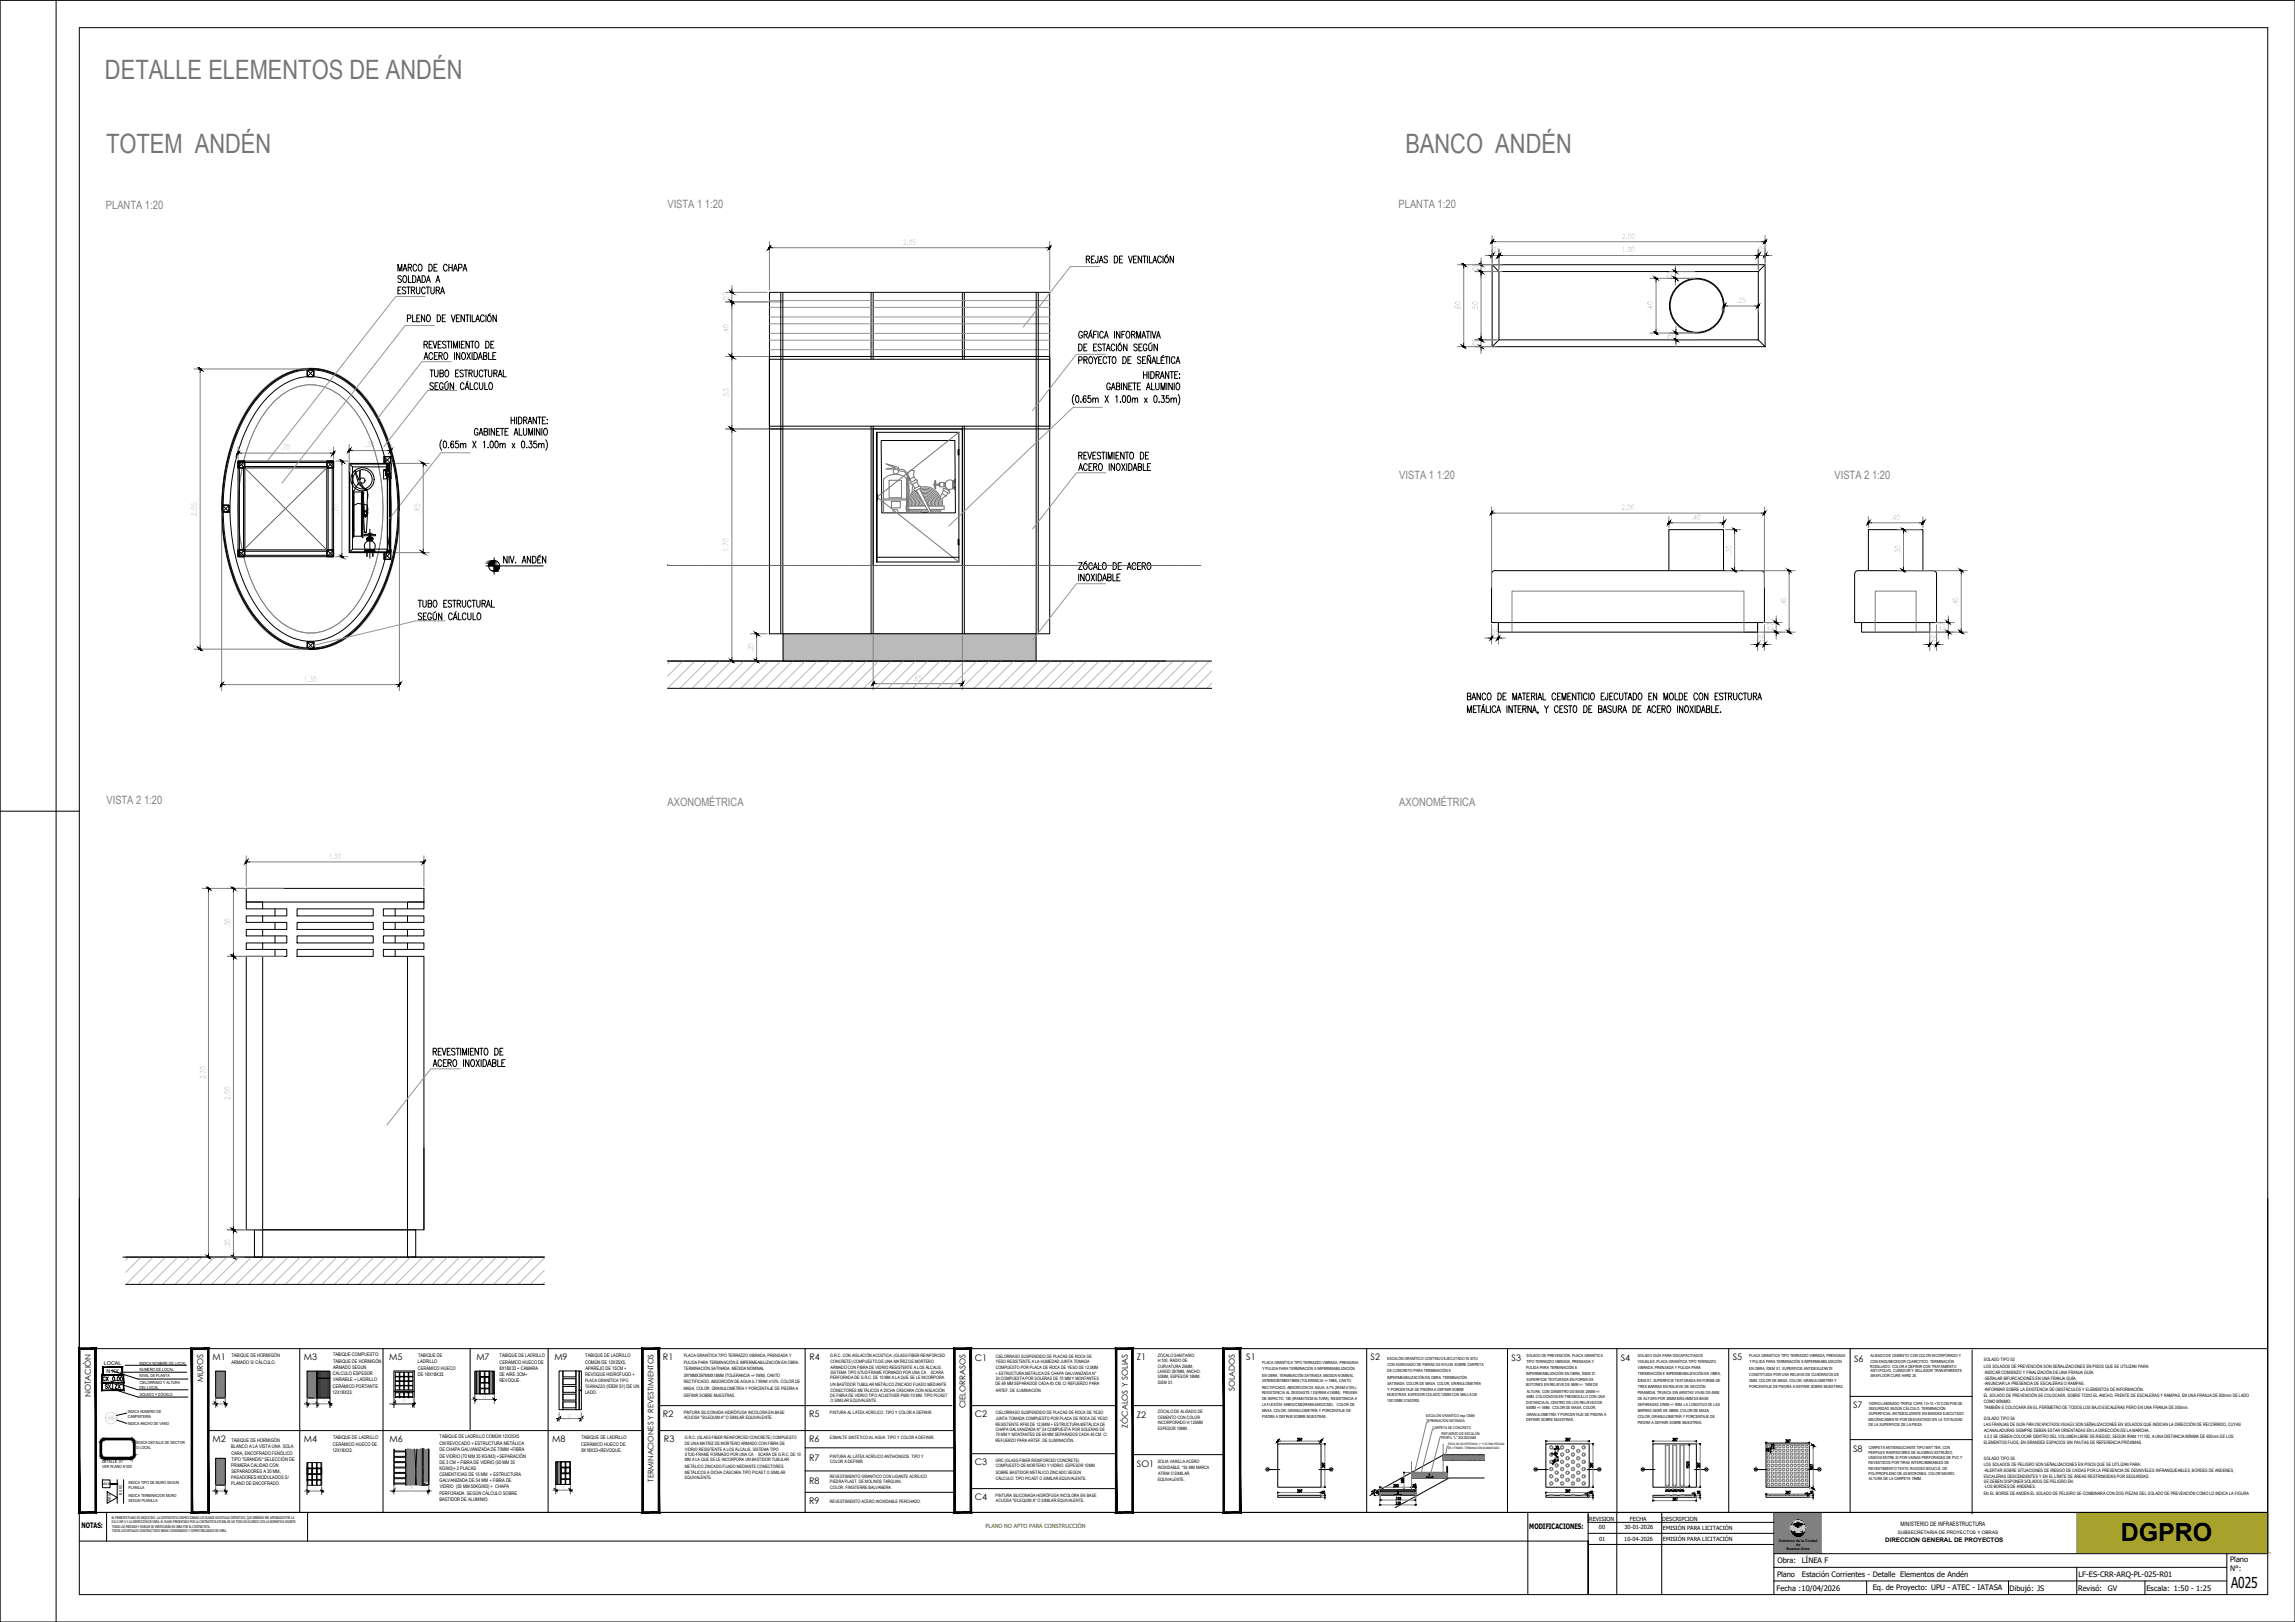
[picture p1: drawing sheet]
<svg xmlns="http://www.w3.org/2000/svg" width="841mm" height="594mm" viewBox="0 0 841 594" stroke-linecap="round" stroke-linejoin="round" font-family="sans-serif">
<defs><g id="words">
<g font-size="9.8" fill="#767676">
<text x="38.5" y="28.8">DETALLE ELEMENTOS DE ANDÉN</text>
<text x="38.8" y="56.2">TOTEM ANDÉN</text>
<text x="515" y="56.2">BANCO ANDÉN</text>
</g>
<text font-size="9.2" x="777.1" y="564.2">DGPRO</text>
<text font-size="5.5" x="817.6" y="581.6">A025</text>
<g font-size="4.4">
<text x="37.7" y="509.8">SX</text>
<text x="41.3" y="509.8">ZX</text>
</g>
<g font-size="4.2" fill="#808080">
<text x="38.8" y="76.7">PLANTA 1:20</text>
<text x="244.6" y="76">VISTA 1 1:20</text>
<text x="512.5" y="76">PLANTA 1:20</text>
<text x="512.8" y="175.6">VISTA 1 1:20</text>
<text x="672.3" y="175.6">VISTA 2 1:20</text>
<text x="39" y="294.3">VISTA 2 1:20</text>
<text x="244.6" y="295">AXONOMÉTRICA</text>
<text x="512.8" y="295">AXONOMÉTRICA</text>
</g>
<g font-size="4">
<text x="572.2" y="532" transform="rotate(-90 572.2 532)">30</text>
<text x="568" y="536.9">60</text>
<text x="571.9" y="534.5" transform="rotate(-90 571.9 534.5)">60</text>
</g>
<g font-size="4" fill="#808080">
<text x="646.3" y="532.7">20</text>
<text x="506.6" y="548.2" transform="rotate(-90 506.6 548.2)">44</text>
</g>
<g font-size="3.5">
<text x="648.1" y="530.9">20</text>
<text x="624.1" y="538.7" transform="rotate(-90 624.1 538.7)">397</text>
<text x="509.8" y="545.7">290</text>
<text x="483.7" y="548.2">18</text>
<text x="581.7" y="548.2">18</text>
<text x="621.2" y="548.2">18</text>
<text x="660.8" y="548.6">5</text>
<text x="662.5" y="548.2">18</text>
</g>
<g font-size="3.5" fill="#808080">
<text x="516.8" y="545.7">39</text>
<text x="504.8" y="548.6" transform="rotate(-90 504.8 548.6)">50</text>
<text x="580" y="548.6">5</text>
<text x="615.2" y="547.5" transform="rotate(-90 615.2 547.5)">30</text>
<text x="619.1" y="548.6">5</text>
</g>
<g font-size="3.3">
<text x="77.9" y="498.2">M1</text>
<text x="111.4" y="498.2">M3</text>
<text x="142.6" y="498.2">M5</text>
<text x="174.6" y="498.2">M7</text>
<text x="203.1" y="498.2">M9</text>
<text x="242.9" y="498.2">R1</text>
<text x="296.7" y="498.2">R4</text>
<text x="357.2" y="498.5">C1</text>
<text x="416.6" y="498.2">Z1</text>
<text x="456.7" y="498.2">S1</text>
<text x="502.3" y="498.2">S2</text>
<text x="553.9" y="498.4">S3</text>
<text x="594" y="498.5">S4</text>
<text x="635" y="498.1">S5</text>
<text x="679.4" y="498.8">S6</text>
<text x="679.1" y="515.7">S7</text>
<text x="242.9" y="519">R2</text>
<text x="296.5" y="518.9">R5</text>
<text x="357.2" y="519.1">C2</text>
<text x="416.6" y="519.3">Z2</text>
<text x="77.9" y="528.2">M2</text>
<text x="111.4" y="528.2">M4</text>
<text x="142.7" y="528.2">M6</text>
<text x="202.4" y="528.2">M8</text>
<text x="243.3" y="528.2">R3</text>
<text x="296.5" y="528">R6</text>
<text x="679.1" y="531.8">S8</text>
<text x="296.5" y="535.1">R7</text>
<text x="357.2" y="536.7">C3</text>
<text x="416.6" y="537.4">SO1</text>
<text x="296.5" y="543.5">R8</text>
<text x="296.5" y="550.8">R9</text>
<text x="357.2" y="549.5">C4</text>
</g>
<g font-size="3.1" fill="#808080">
<text x="610" y="547.2">30</text>
<text x="611.4" y="547.2">37</text>
<text x="613.8" y="547.2">37</text>
</g>
<g font-size="3">
<text x="74.5" y="506.3" transform="rotate(-90 74.5 506.3)">MUROS</text>
<text x="452.5" y="509.6" transform="rotate(-90 452.5 509.6)">SOLADOS</text>
<text x="33.3" y="511.8" transform="rotate(-90 33.3 511.8)">NOTACIÓN</text>
<text x="353.8" y="515.8" transform="rotate(-90 353.8 515.8)">CIELORRASOS</text>
<text x="413.3" y="522.9" transform="rotate(-90 413.3 522.9)">ZÓCALOS Y SOLIAS</text>
</g>
<g font-size="2.8">
<text x="239.5" y="542.6" transform="rotate(-90 239.5 542.6)">TERMINACIONES Y REVESTIMIENTOS</text>
<text x="29.8" y="559.7">NOTAS:</text>
<text x="560.4" y="560.1">MODIFICACIONES:</text>
<text x="651.3" y="572.6">Obra:</text>
<text x="660.3" y="572.6">LÍNEA F</text>
<text x="817.3" y="572">Plano</text>
<text x="817.3" y="575.4">N°:</text>
<text x="651.2" y="577.5">Plano</text>
<text x="660.3" y="577.4">Estación Corrientes - Detalle Elementos de Andén</text>
<text x="761.7" y="577.6">LF-ES-CRR-ARQ-PL-025-R01</text>
<text x="651" y="582.6">Fecha :10/04/2026</text>
<text x="686.3" y="582.4">Eq. de Proyecto: UPU - ATEC - IATASA</text>
<text x="736.5" y="582.6">Dibujó: JS</text>
<text x="761.5" y="582.6">Revisó:</text>
<text x="772.4" y="582.6">GV</text>
<text x="786.6" y="582.6">Escala: 1:50 - 1:25</text>
</g>
<g font-size="2.5">
<text x="330.9" y="89.6">2.05</text>
<text x="594.5" y="87.4">2.00</text>
<text x="546.3" y="92.4">.05</text>
<text x="594.3" y="92.4">1.90</text>
<text x="643.9" y="92.4">.05</text>
<text x="541.6" y="100" transform="rotate(-90 541.6 100)">.05</text>
<text x="612.8" y="102.5" transform="rotate(-90 612.8 102.5)">.05</text>
<text x="267" y="110.6" transform="rotate(-90 267 110.6)">.07</text>
<text x="535.2" y="113.7" transform="rotate(-90 535.2 113.7)">.60</text>
<text x="541.6" y="113.7" transform="rotate(-90 541.6 113.7)">.50</text>
<text x="605.7" y="113.7" transform="rotate(-90 605.7 113.7)">.40</text>
<text x="636.3" y="110.9">.25</text>
<text x="267" y="122.3" transform="rotate(-90 267 122.3)">.40</text>
<text x="613" y="124.9" transform="rotate(-90 613 124.9)">.05</text>
<text x="541.6" y="127.5" transform="rotate(-90 541.6 127.5)">.05</text>
<text x="267" y="145.6" transform="rotate(-90 267 145.6)">.53</text>
<text x="103" y="164.8">.70</text>
<text x="133.8" y="163.9">.30</text>
<text x="72.2" y="188.8" transform="rotate(-90 72.2 188.8)">2.05</text>
<text x="124.1" y="188.1" transform="rotate(-90 124.1 188.1)">.70</text>
<text x="594.2" y="186.8">2.00</text>
<text x="619.9" y="190.3">.40</text>
<text x="692.9" y="190.3">.40</text>
<text x="267" y="202.1" transform="rotate(-90 267 202.1)">1.70</text>
<text x="634.5" y="203.2" transform="rotate(-90 634.5 203.2)">.30</text>
<text x="696.4" y="203.2" transform="rotate(-90 696.4 203.2)">.30</text>
<text x="654.5" y="222" transform="rotate(-90 654.5 222)">.45</text>
<text x="717.6" y="222" transform="rotate(-90 717.6 222)">.45</text>
<text x="546.1" y="232.6">.05</text>
<text x="649.8" y="231.5" transform="rotate(-90 649.8 231.5)">.07</text>
<text x="712.8" y="231.5" transform="rotate(-90 712.8 231.5)">.07</text>
<text x="276.1" y="238.9" transform="rotate(-90 276.1 238.9)">.20</text>
<text x="643.6" y="234.9">.05</text>
<text x="706.7" y="234.9">.05</text>
<text x="111.3" y="249.6">1.30</text>
<text x="334.6" y="249.3">.65</text>
<text x="84.4" y="339.6" transform="rotate(-90 84.4 339.6)">.50</text>
<text x="75.3" y="395.3" transform="rotate(-90 75.3 395.3)">2.70</text>
<text x="84.4" y="402.7" transform="rotate(-90 84.4 402.7)">2.00</text>
<text x="84.4" y="457.2" transform="rotate(-90 84.4 457.2)">.20</text>
</g>
<text font-size="2.3" x="690.9" y="564.9">DIRECCION GENERAL DE PROYECTOS</text>
<text font-size="2.2" x="696.5" y="558.8">MINISTERIO DE INFRAESTRUCTURA</text>
<g font-size="2.1">
<text x="582.4" y="557">REVISION</text>
<text x="597.3" y="557">FECHA</text>
<text x="609.2" y="557">DESCRIPCION</text>
<text x="586" y="560.2">00</text>
<text x="595.3" y="560.2">30-01-2026</text>
<text x="609.4" y="560.4">EMISIÓN PARA LICITACIÓN</text>
<text x="586" y="564.2">01</text>
<text x="595.2" y="564.2">10-04-2026</text>
<text x="609.4" y="564.4">EMISIÓN PARA LICITACIÓN</text>
</g>
<text font-size="2.1" fill="#b80000" x="361.1" y="559.8">PLANO NO APTO PARA CONSTRUCCIÓN</text>
<g font-size="2">
<text x="38.1" y="500.1">LOCAL</text>
<text x="39" y="502.9">N XX</text>
</g>
<g font-size="1.8">
<text x="84.8" y="497.2">TABIQUE DE HORMIGÓN</text>
<text x="122" y="496.8">TABIQUE COMPUESTO:</text>
<text x="153.2" y="497.2">TABIQUE DE</text>
<text x="183.1" y="497.1">TABIQUE DE LADRILLO</text>
<text x="214.5" y="497">TABIQUE DE LADRILLO</text>
<text x="84.9" y="499.7">ARMADO S/ CÁLCULO.</text>
<text x="122" y="503.7">CALCULO ESPESOR</text>
<text x="122" y="499.3">TABIQUE DE HORMIGÓN</text>
<text x="122.1" y="501.5">ARMADO SEGUN</text>
<text x="153.1" y="499.3">LADRILLO</text>
<text x="153.1" y="501.9">CERÁMICO HUECO</text>
<text x="183" y="504">DE AIRE 3CM+</text>
<text x="183" y="499.6">CERÁMICO HUECO DE</text>
<text x="183" y="501.8">8X18X33 + CAMARA</text>
<text x="214.4" y="504">REVOQUE HIDROFUGO +</text>
<text x="214.4" y="499.5">COMÚN DE 12X25X5,</text>
<text x="214.5" y="501.7">APAREJO DE 15CM +</text>
<text x="122" y="508.4">CERÁMICO PORTANTE</text>
<text x="122.1" y="505.9">VARIABLE + LADRILLO</text>
<text x="153.1" y="504">DE 18X18X33.</text>
<text x="183" y="506.2">REVOQUE.</text>
<text x="121.9" y="510.6">12X18X33.</text>
<text x="214.4" y="510.6">LADO.</text>
<text x="208.1" y="519.3">21</text>
<text x="122" y="527.1">TABIQUE DE LADRILLO</text>
<text x="161.1" y="526.9">TABIQUE DE LADRILLO COMÚN 12X25X5</text>
<text x="213" y="527.1">TABIQUE DE LADRILLO</text>
<text x="84.7" y="530.3">BLANCO A LA VISTA UNA SOLA</text>
<text x="84.8" y="532.8">CARA, ENCOFRADO FENÓLICO</text>
<text x="84.8" y="528.1">TABIQUE DE HORMIGÓN</text>
<text x="121.9" y="531.8">12X18X33.</text>
<text x="122" y="529.7">CERÁMICO HUECO DE</text>
<text x="161" y="531.6">DE CHAPA GALVANIZADA DE 70MM +FIBRA</text>
<text x="161.1" y="529.4">CM REVOCADO + ESTRUCTURA METÁLICA</text>
<text x="213" y="529.6">CERÁMICO HUECO DE</text>
<text x="213" y="531.8">8X18X33+REVOQUE.</text>
<text x="84.7" y="537.5">PRIMERA CALIDAD CON</text>
<text x="84.8" y="539.7">SEPARADORES A 30 MM,</text>
<text x="84.8" y="535.3">TIPO &quot;GRANDIS&quot; SELECCIÓN DE</text>
<text x="161" y="534">DE VIDRIO (70 MM 35 KG/M3) +SEPARACIÓN</text>
<text x="161" y="536.3">DE 3 CM + FIBRA DE VIDRIO (50 MM 35</text>
<text x="161" y="538.4">KG/M3)+ 2 PLACAS</text>
<text x="84.7" y="541.8">PASADORES MODULADOS S/</text>
<text x="84.7" y="544">PLANO DE ENCOFRADO.</text>
<text x="161.1" y="540.6">CEMENTICIAS DE 15 MM + ESTRUCTURA</text>
<text x="161.1" y="542.8">GALVANIZADA DE 54 MM + FIBRA DE</text>
<text x="161.1" y="545">VIDRIO (50 MM 50KG/M3) + CHAPA</text>
<text x="161" y="547.5">PERFORADA SEGÚN CÁLCULO SOBRE</text>
<text x="161" y="549.7">BASTIDOR DE ALUMINIO.</text>
</g>
<g font-size="1.7">
<text x="250.6" y="496.8">PLACA GRANÍTICA TIPO TERRAZZO VIBRADA, PRENSADA Y</text>
<text x="304.3" y="497.1">G.R.C. CON AISLACIÓN ACÚSTICA: (GLASS FIBER REINFORCED</text>
<text x="364.9" y="497.3">CIELORRASO SUSPENDIDO DE PLACAS DE ROCA DE</text>
<text x="424.3" y="497">ZÓCALO SANITARIO</text>
<text x="250.6" y="499.4">PULIDA PARA TERMINACIÓN E IMPERMEABILIZACIÓN EN OBRA.</text>
<text x="250.6" y="502">TERMINACIÓN SATINADA. MEDIDA NOMINAL</text>
<text x="304.3" y="499">CONCRETE) COMPUESTO DE UNA MATRIZ DE MORTERO</text>
<text x="304.3" y="503.2">SISTEMA TIPO STUD-FRAME FORMADO POR UNA CÁSCARA</text>
<text x="304.4" y="501.3">ARMADO CON FIBRA DE VIDRIO RESISTENTE A LOS ÁLCALIS.</text>
<text x="364.9" y="503.5">+ ESTRUCTURA METÁLICA DE CHAPA GALVANIZADA N°</text>
<text x="364.9" y="501.3">COMPUESTO POR PLACA DE ROCA DE YESO DE 12,5MM</text>
<text x="364.9" y="499.3">YESO RESISTENTE A LA HUMEDAD JUNTA TOMADA</text>
<text x="424.3" y="499">H:100, RADIO DE</text>
<text x="424.3" y="500.9">CURVATURA 25MM,</text>
<text x="424.3" y="502.8">LARGO 397MM, ANCHO:</text>
<text x="727" y="500.9">LOS SOLADOS DE PREVENCIÓN SON SEÑALIZACIONES EN PISOS QUE SE UTILIZAN PARA:</text>
<text x="727" y="498.7">SOLADO TIPO S3</text>
<text x="727" y="503.1">-INDICAR COMIENZO Y FINALIZACIÓN DE UNA FRANJA GUÍA.</text>
<text x="214.4" y="506.3">PLACA GRANÍTICA TIPO</text>
<text x="214.5" y="508.5">TERRAZZO (IDEM S1) DE UN</text>
<text x="250.6" y="506.7">RECTIFICADO. ABSORCIÓN DE AGUA 5.7 IRAM ≤10%. COLOR DE</text>
<text x="250.6" y="509.3">MASA, COLOR, GRANULOMETRÍA Y PORCENTAJE DE PIEDRA A</text>
<text x="250.6" y="504.2">397MMX397MMX18MM (TOLERANCIA +/-1MM). CANTO</text>
<text x="304.3" y="505.2">PERFORADA DE G.R.C. DE 10 MM A LA QUE SE LE INCORPORA</text>
<text x="304.3" y="507.5">UN BASTIDOR TUBULAR METÁLICO ZINCADO FIJADO MEDIANTE</text>
<text x="304.3" y="509.7">CONECTORES METÁLICOS A DICHA CÁSCARA CON AISLACIÓN</text>
<text x="364.9" y="507.4">DE 69 MM SEPARADOS CADA 40 CM. C/ REFUERZO PARA</text>
<text x="364.9" y="505.5">24 COMPUESTA POR SOLERAS DE 70 MM Y MONTANTES</text>
<text x="364.9" y="509.7">ARTEF. DE ILUMINACIÓN.</text>
<text x="424.3" y="506.8">IDEM S1.</text>
<text x="424.3" y="504.8">50MM, ESPESOR 18MM.</text>
<text x="727" y="505.3">-SEÑALAR BIFURCACIONES EN UNA FRANJA GUÍA.</text>
<text x="727" y="507.3">-ANUNCIAR LA PRESENCIA DE ESCALERAS O RAMPAS.</text>
<text x="727" y="509.5">-INFORMAR SOBRE LA EXISTENCIA DE OBSTÁCULOS Y ELEMENTOS DE INFORMACIÓN.</text>
<text x="250.6" y="511.5">DEFINIR SOBRE MUESTRAS.</text>
<text x="304.3" y="511.7">DE FIBRA DE VIDRIO TIPO ACUSTIVER P500-70 MM. TIPO PICAST</text>
<text x="304.3" y="513.6">O SIMILAR EQUIVALENTE.</text>
<text x="727" y="511.7">EL SOLADO DE PREVENCIÓN SE COLOCARÁ, SOBRE TODO EL ANCHO, FRENTE DE ESCALERAS Y RAMPAS, EN UNA FRANJA DE 600mm DE LADO</text>
<text x="727" y="513.9">COMO MÍNIMO.</text>
<text x="250.6" y="517.9">PINTURA SILICONADA HIDRÓFUGA INCOLORA EN BASE</text>
<text x="250.7" y="519.9">ACUOSA &quot;SILEQUIM A&quot; O SIMILAR EQUIVALENTE.</text>
<text x="304.2" y="517.9">PINTURA AL LÁTEX ACRÍLICO. TIPO Y COLOR A DEFINIR.</text>
<text x="364.9" y="517.9">CIELORRASO SUSPENDIDO DE PLACAS DE ROCA DE YESO</text>
<text x="364.9" y="519.9">JUNTA TOMADA COMPUESTO POR PLACA DE ROCA DE YESO</text>
<text x="424.3" y="521.6">INCORPORADO H:125MM</text>
<text x="424.3" y="519.7">CEMENTO CON COLOR</text>
<text x="424.3" y="517.7">ZÓCALO DE ALISADO DE</text>
<text x="727" y="520">SOLADO TIPO S4</text>
<text x="727.1" y="516.1">TAMBIÉN E COLOCARÁ EN EL PERÍMETRO DE TODOS LOS BAJO ESCALERAS PERO EN UNA FRANJA DE 300mm.</text>
<text x="250.9" y="527.1">G.R.C. (GLASS FIBER REINFORCED CONCRETE) COMPUESTO</text>
<text x="304.2" y="526.9">ESMALTE SINTÉTICO AL AGUA. TIPO Y COLOR A DEFINIR.</text>
<text x="364.9" y="522.2">RESISTENTE RF60 DE 12,5MM + ESTRUCTURA METÁLICA DE</text>
<text x="364.9" y="524.1">CHAPA GALVANIZADA N° 24 COMPUESTA POR SOLERAS DE</text>
<text x="364.9" y="526">70 MM Y MONTANTES DE 69 MM SEPARADOS CADA 40 CM. C/</text>
<text x="424.3" y="523.6">ESPESOR 10MM.</text>
<text x="727" y="522.2">LAS FRANJAS DE GUÍA PARA DISCAPACITADOS VISUALES SON SEÑALIZACIONES EN SOLADOS QUE INDICAN LA DIRECCIÓN DE RECORRIDO, CUYAS</text>
<text x="727.1" y="526.6">4.2.3 SE DEBEN COLOCAR DENTRO DEL VOLUMEN LIBRE DE RIESGO, SEGÚN IRAM 111100, A UNA DISTANCIA MÍNIMA DE 600mm DE LOS</text>
<text x="727.1" y="524.4">ACANALADURAS SIEMPRE DEBEN ESTAR ORIENTADAS EN LA DIRECCIÓN DE LA MARCHA.</text>
<text x="250.9" y="529.1">DE UNA MATRIZ DE MORTERO ARMADO CON FIBRA DE</text>
<text x="251" y="533.3">STUD-FRAME FORMADO POR UNA CÁSCARA DE G.R.C. DE 10</text>
<text x="251" y="531.4">VIDRIO RESISTENTE A LOS ÁLCALIS. SISTEMA TIPO</text>
<text x="304.2" y="533.9">PINTURA AL LÁTEX ACRÍLICO ANTIHONGOS. TIPO Y</text>
<text x="364.9" y="528.3">REFUERZO PARA ARTEF. DE ILUMINACIÓN.</text>
<text x="727" y="528.9">ELEMENTOS FIJOS, EN GRANDES ESPACIOS SIN PAUTAS DE REFERENCIA PRÓXIMAS.</text>
<text x="250.9" y="535.3">MM A LA QUE SE LE INCORPORA UN BASTIDOR TUBULAR</text>
<text x="250.9" y="537.5">METÁLICO ZINCADO FIJADO MEDIANTE CONECTORES</text>
<text x="250.9" y="539.8">METÁLICOS A DICHA CÁSCARA.TIPO PICAST O SIMILAR</text>
<text x="304.2" y="535.8">COLOR A DEFINIR.</text>
<text x="364.9" y="535.5">GRC (GLASS FIBER REINFORCED CONCRETE)</text>
<text x="364.9" y="537.5">COMPUESTO DE MORTERO Y VIDRIO. ESPESOR 10MM</text>
<text x="364.9" y="539.7">SOBRE BASTIDOR METÁLICO ZINCADO SEGÚN</text>
<text x="424.3" y="538.2">INOXIDABLE *35 MM MARCA</text>
<text x="424.3" y="536">SOLIA VARILLA ACERO</text>
<text x="727" y="536.8">LOS SOLADOS DE PELIGRO SON SEÑALIZACIONES EN PISOS QUE SE UITLIZAN PARA:</text>
<text x="727" y="534.6">SOLADO TIPO S5</text>
<text x="727" y="539">-ALERTAR SOBRE SITUACIONES DE RIESGO DE CAÍDAS POR LA PRESENCIA DE DESNIVELES INFRANQUEABLES, BORDES DE ANDENES,</text>
<text x="250.9" y="541.7">EQUIVALENTE.</text>
<text x="304.2" y="541.4">REVESTIMIENTO GRANITICO CON LIGANTE ACRÍLICO</text>
<text x="304.2" y="543.3">PIEDRA PLAST, DE MOLINOS TARQUINI.</text>
<text x="304.2" y="545.3">COLOR: FINISTERRE BALVANERA.</text>
<text x="364.9" y="542">CÁLCULO. TIPO PICAST O SIMILAR EQUIVALENTE.</text>
<text x="424.3" y="542.5">EQUIVALENTE.</text>
<text x="424.4" y="540.4">ATRIM O SIMILAR</text>
<text x="727" y="541.2">ESCALERAS DESCENDENTES Y EN EL LÍMITE DE ÁREAS RESTRINGIDAS POR SEGURIDAD.</text>
<text x="727" y="543.2">SE DEBEN DISPONER SOLADOS DE PELIGRO EN:</text>
<text x="727" y="545.1">-LOS BORDES DE ANDENES.</text>
<text x="304.2" y="550.4">REVESTIMIENTO ACERO INOXIDABLE PERCHADO.</text>
<text x="364.9" y="548.2">PINTURA SILICONADA HIDRÓFUGA INCOLORA EN BASE</text>
<text x="364.9" y="550.2">ACUOSA &quot;SILEQUIM A&quot; O SIMILAR EQUIVALENTE.</text>
<text x="727" y="547.4">EN EL BORDE DE ANDÉN EL SOLADO DE PELIGRO SE COMBINARÁ CON DOS PIEZAS DEL SOLADO DE PREVENCIÓN COMO LO INDICA LA FIGURA</text>
<text x="695.5" y="561.8">SUBSECRETARIA DE PROYECTOS Y OBRAS</text>
</g>
<g font-size="1.6">
<text x="51.1" y="499.9">INDICA NOMBRE DE LOCAL</text>
<text x="51.2" y="502.1">NUMERO DE LOCAL</text>
<text x="44.8" y="547.5" transform="rotate(-90 44.8 547.5)">M U R O</text>
</g>
<g font-size="1.5">
<text x="559.4" y="497">SOLADO DE PREVENCIÓN. PLACA GRANÍTICA</text>
<text x="600.2" y="497">SOLADO GUÍA PARA DISCAPACITADOS</text>
<text x="641" y="497">PLACA GRANÍTICA TIPO TERRAZZO VIBRADA, PRENSADA</text>
<text x="685.4" y="497">ALISADO DE CEMENTO CON COLOR INCORPORADO Y</text>
<text x="462.5" y="499.5">PLACA GRANÍTICA TIPO TERRAZZO VIBRADA, PRENSADA</text>
<text x="462.6" y="501.8">Y PULIDA PARA TERMINACIÓN E IMPERMEABILIZACIÓN</text>
<text x="508.4" y="498.2">ESCALÓN GRANÍTICO CONTINUO EJECUTADO IN SITU</text>
<text x="508.4" y="502.6">DE CONCRETO PARA TERMINACIÓN E</text>
<text x="508.4" y="500.3">CON AGREGADO DE FIBRAS DE NYLON SOBRE CARPETA</text>
<text x="559.3" y="501.4">PULIDA PARA TERMINACIÓN E</text>
<text x="559.3" y="503.7">IMPERMEABILIZACIÓN EN OBRA, ÍDEM S1.</text>
<text x="559.4" y="499.1">TIPO TERRAZZO VIBRADA, PRENSADA Y</text>
<text x="600.2" y="499.3">VISUALES. PLACA GRANÍTICA TIPO TERRAZZO</text>
<text x="600.2" y="501.4">VIBRADA, PRENSADA Y PULIDA PARA</text>
<text x="600.2" y="503.7">TERMINACIÓN E IMPERMEABILIZACIÓN EN OBRA,</text>
<text x="641" y="501.7">EN OBRA, ÍDEM S1. SUPERFICIE ANTIDESLIZANTE</text>
<text x="641" y="503.9">CONSTITUIDA POR UNA RELIEVE DE CUADRADOS DE</text>
<text x="641.1" y="499.4">Y PULIDA PARA TERMINACIÓN E IMPERMEABILIZACIÓN</text>
<text x="685.4" y="500.9">RODILLADO. COLOR A DEFINIR CON TRATAMIENTO</text>
<text x="685.4" y="499.1">CON ENDURECEDOR CUARCITICO. TERMINACIÓN</text>
<text x="685.4" y="502.7">ANTI-POLVO, CURADOR Y SELLADOR TRANSPARENTE</text>
<text x="51.2" y="504.3">NIVEL DE PLANTA</text>
<text x="51.2" y="508.6">DEL LOCAL.</text>
<text x="51.2" y="506.8">CIELORRASO Y ALTURA</text>
<text x="462.5" y="504.2">EN OBRA. TERMINACIÓN SATINADA. MEDIDA NOMINAL</text>
<text x="462.5" y="508.6">RECTIFICADO. ABSORCIÓN DE AGUA: 5.7% (IRAM ≤10%).</text>
<text x="462.6" y="506.3">397MMX397MMX18MM (TOLERANCIA +/-1MM). CANTO</text>
<text x="508.3" y="505">IMPERMEABILIZACIÓN EN OBRA. TERMINACIÓN</text>
<text x="508.4" y="507.3">SATINADA. COLOR DE MASA, COLOR, GRANULOMETRÍA</text>
<text x="508.5" y="509.4">Y PORCENTAJE DE PIEDRA A DEFINIR SOBRE</text>
<text x="559.3" y="507.8">BOTONES EN RELIEVE DE 5MM +/- 1MM DE</text>
<text x="559.4" y="505.8">SUPERFICIE TEXTURADA EN FORMA DE</text>
<text x="600.1" y="506.1">ÍDEM S1. SUPERFICIE TEXTURADA EN FORMA DE</text>
<text x="600.2" y="508.4">TRES BARRAS EN RELIEVE DE SECCIÓN</text>
<text x="641" y="508.2">PORCENTAJE DE PIEDRA A DEFINIR SOBRE MUESTRAS.</text>
<text x="641" y="506.1">2MM. COLOR DE MASA, COLOR, GRANULOMETRÍA Y</text>
<text x="685.4" y="504.5">SIKAFLOOR CURE HARD 24.</text>
<text x="51.2" y="511.4">SOLADO Y ZÓCALO.</text>
<text x="118.1" y="513.9">12</text>
<text x="147.3" y="513.5">18</text>
<text x="176.8" y="512.4">16</text>
<text x="462.5" y="510.6">RESISTENCIA AL DESGASTE:133(IRAM ≤15MM). PRUEBA</text>
<text x="462.5" y="512.7">DE IMPACTO: 180 (IRAM≥70CM ALTURA). RESISTENCIA A</text>
<text x="462.5" y="514.9">LA FLEXIÓN: 596KG/CM2(IRAM≥35KG/CM2). COLOR DE</text>
<text x="508.3" y="513.4">10X10MM X150GRS.</text>
<text x="508.4" y="511.4">MUESTRAS. ESPESOR COLADO 12MM CON MALLA DE</text>
<text x="559.3" y="514.2">DISTANCIA AL CENTRO DE LOS RELIEVES DE</text>
<text x="559.4" y="512.2">5MM, COLOCADOS EN TRESBOLILLO CON UNA</text>
<text x="559.5" y="510.1">ALTURA, CON DIÁMETRO DE BASE 25MM +/-</text>
<text x="600.1" y="510.5">PIRAMIDAL TRUNCA SIN ARISTAS VIVAS DE 4MM</text>
<text x="600.1" y="512.8">DE ALTURA POR 30MM MÁS 4MM DE BASE</text>
<text x="600.2" y="514.9">SEPARADAS 37MM +/-1MM. LA LONGITUD DE LAS</text>
<text x="684.9" y="514.4">VIDRIO LAMINADO TRIPLE CAPA 10+10 +10 CON PVB DE</text>
<text x="46.8" y="517.6">INDICA NUMERO DE</text>
<text x="46.8" y="521.8">INDICA ANCHO DE VANO</text>
<text x="46.9" y="519.4">CARPINTERIA</text>
<text x="462.5" y="517.3">MASA, COLOR, GRANULOMETRÍA Y PORCENTAJE DE</text>
<text x="462.5" y="519.4">PIEDRA A DEFINIR SOBRE MUESTRAS.</text>
<text x="559.3" y="520.5">DEFINIR SOBRE MUESTRAS.</text>
<text x="559.4" y="518.5">GRANULOMETRÍA Y PORCENTAJE DE PIEDRA A</text>
<text x="559.4" y="516.2">60MM +/- 5MM. COLOR DE MASA, COLOR,</text>
<text x="600.1" y="517.2">BARRAS SERÁ DE 38MM. COLOR DE MASA,</text>
<text x="600.1" y="521.6">PIEDRA A DEFINIR SOBRE MUESTRAS.</text>
<text x="600.2" y="519.5">COLOR, GRANULOMETRÍA Y PORCENTAJE DE</text>
<text x="684.8" y="520.4">MECÁNICAMENTE POR DESVASTADO EN LA TOTALIDAD</text>
<text x="684.8" y="516.5">SEGURIDAD SEGÚN CÁLCULO. TERMINACIÓN</text>
<text x="684.8" y="518.3">SUPERFICIAL ANTIDESLIZANTE EN BANDAS EJECUTADO</text>
<text x="684.8" y="522.2">DE LA SUPERFICIE DE LA PIEZA.</text>
<text x="49.8" y="528.8">INDICA DETALLE DE SECTOR</text>
<text x="49.9" y="530.6">O LOCAL</text>
<text x="684.8" y="532.7">PERFILES RASPADORES DE ALUMINIO EXTRUÍDO,</text>
<text x="684.8" y="530.6">CARPETA ANTIENSUCIANTE TIPO MAT TEK, CON</text>
<text x="37.4" y="535.8">DETALLE 01</text>
<text x="37.5" y="537.6">VER PLANO A1001</text>
<text x="684.8" y="534.5">UNIDOS ENTRE SI POR VAINAS PERFORADAS DE PVC Y</text>
<text x="684.8" y="536.3">REVESTIDOS POR TIRAS INTERCAMBIABLES DE</text>
<text x="684.8" y="538.4">REVESTIMIENTO TEXTIL RUGOSO BOUCLÉ, DE</text>
<text x="47.1" y="543.7">INDICA TIPO DE MURO SEGUN</text>
<text x="47.1" y="545.5">PLANILLA</text>
<text x="114.5" y="545.9">12</text>
<text x="149.9" y="545.4">38</text>
<text x="205.6" y="545.5">12</text>
<text x="684.8" y="540.2">POLIPROPILENO DE 40 MICRONES, COLOR NEGRO.</text>
<text x="684.9" y="542">ALTURA DE LA CARPETA 19MM.</text>
<text x="47.1" y="548.2">INDICA TERMINACION MURO</text>
<text x="47.1" y="550.1">SEGUN PLANILLA</text>
</g>
<g font-size="1.4">
<text x="522.6" y="519">ESCALÓN GRANÍTICO esp:12MM</text>
<text x="522.7" y="520.9">TERMINACIÓN SATINADA</text>
<text x="524.9" y="523.5">CARPETA DE CONCRETO</text>
<text x="528.3" y="525.4">REFUERZO DE ESCALÓN</text>
<text x="528.3" y="527.1">PERFIL &quot;L&quot; 30X30X3MM</text>
<text x="40.9" y="556.3">EL PRESENTE PLANO ES INDICATIVO. LA CONTRATISTA CONFECCIONARÁ LOS PLANOS DE DETALLE DEFINITIVO, QUE DEBERÁN SER APROBADOS POR LA</text>
<text x="40.9" y="558">D.G.O.INF.U Y LA INSPECCIÓN DE OBRA. EL PLANO PRESENTADO POR LA CONTRATISTA ESTARA EN UN TODO DE ACUERDO CON LA NORMATIVA VIGENTE.</text>
<text x="41" y="559.6">TODAS LAS MEDIDAS Y NIVELES SE VERIFICARÁN EN OBRA POR EL CONTRATISTA.</text>
<text x="41" y="561.3">TODOS LOS DETALLES CONSTRUCTIVOS SERAN COORDINADOS Y COMPATIBILIZADOS EN OBRA.</text>
</g>
<g font-size="1.3">
<text x="37.5" y="543.9">MXX</text>
<text x="40.6" y="549.8" transform="rotate(-90 40.6 549.8)">RXX</text>
<text x="651.9" y="564.9">Gobierno de la Ciudad</text>
<text x="654.7" y="567.9">Buenos Aires</text>
<text x="658.2" y="566.4">de</text>
</g>
<g font-size="1.2">
<text x="78.9" y="513.9">variable</text>
<text x="112.5" y="513.9">variable</text>
<text x="78.9" y="545.7">variable</text>
</g>
<g font-size="1.1">
<text x="530.7" y="529.3">PIEZA DE ADVERTENCIA 1° Y ÚLTIMA PEDADA</text>
<text x="530.7" y="530.8">DE c/TRAMO, TERMINACIÓN DIAMANTADO</text>
</g>
<g font-size=".5">
<text x="464.3" y="538.2">A</text>
<text x="487.6" y="538.2">A</text>
<text x="562.6" y="538.2">A</text>
<text x="585.9" y="538.2">A</text>
<text x="601.9" y="538.2">A</text>
<text x="625.2" y="538.2">A</text>
<text x="643.3" y="538.2">A</text>
<text x="666.6" y="538.2">A</text>
</g>
</g></defs>
<!-- layer: A-GENM -->
<g fill="none" stroke="#808080" stroke-width=".37">
<path d="M99.5 140l-.3 .2M99.6 139.9h-.1M99.9 139.6l-.3 .2M100.1 139.5l-.1 .1M100.2 139.4l-.1 .1M100.4 139.3l-.1 .1M100.5 139.2l-.1 .1M100.7 139.1l-.1 .1M101 138.9l-.3 .2M101.2 138.8l-.2 .1M101.3 138.7h-.1M101.5 138.6l-.1 .1"/>
<path d="M101.6 138.5l-.1 .1M101.8 138.4h-.1M101.9 138.3l-.1 .1M102.1 138.2l-.1 .1M102.3 138.1l-.2 .1M102.4 138l-.1 .1M102.6 137.9l-.1 .1M102.8 137.9h-.2M102.9 137.7l-.1 .1M103.4 137.5l-.4 .2M103.7 137.3l-.3 .1M104.1 137.1l-.3 .2"/>
<path d="M104.6 136.9l-.5 .2M105.1 136.7l-.5 .2M105.3 136.6l-.1 .1M105.4 136.5v.1M105.8 136.4l-.3 .1M106.2 136.3l-.3 .1M106.3 136.2h-.1M106.5 136.2h-.1M106.7 136.1h-.1M107.2 135.9l-.4 .2M107.4 135.9h-.1M107.6 135.8h-.1"/>
<path d="M107.8 135.7l-.2 .1M107.9 135.7h-.1M108.1 135.7h-.1M108.3 135.6l-.1 .1M108.4 135.6h.1M108.9 135.5h-.4M109.2 135.4h-.3M109.6 135.3l-.3 .1M109.8 135.3h-.2M110.1 135.2l-.3 .1M110.2 135.2h.1M110.4 135.1h.1"/>
<path d="M110.7 135.1h-.1M110.8 135.1h.1M111.6 135l-.7 .1M112.2 134.9l-.5 .1M112.3 134.9h.5M112.8 134.9h1.1M113.9 134.9h.7M114.7 134.9h.1M114.9 134.9h.4M115.4 134.9l.2 .1M115.6 135h.3M116 135l.7 .1"/>
<path d="M116.7 135.1h.3M117.1 135.1h.1M117.3 135.2l1 .2M118.4 135.4h.3M118.8 135.5h.3M119.1 135.6l.3 .1M119.5 135.7l.5 .1M120 135.8h.1M120.2 135.9l.5 .1M120.8 136v.1M120.9 136.1l.8 .3M121.8 136.4l.3 .1"/>
<path d="M122.2 136.5l.4 .2M122.7 136.8l.4 .2M123.2 137l.8 .4M124 137.4h.1M124.2 137.5l.6 .3M124.9 137.9h.1M125 137.9l.1 .1M125.2 138l.4 .3M125.7 138.3l.1 .1M125.8 138.4h.1M126 138.5l.1 .1M126.1 138.6l.2 .1"/>
<path d="M126.3 138.7h.1M126.5 138.8l.1 .1M126.6 138.9l.1 .1M126.8 139l.1 .1M126.9 139.1l.3 .2M127.2 139.3l.2 .1M127.4 139.4l.3 .2M127.7 139.6l.3 .2M128 139.9h.1M128.2 140l.2 .2M86 159.3l-.4 .9M86 159.1v.1"/>
<path d="M86.6 157.9l-.5 1.1M86.6 157.7v.1M86.7 157.5l-.1 .1M86.8 157.4l-.1 .1M86.9 157l-.1 .3M87 156.8l-.1 .1M87.5 155.6l-.5 1.2M88.1 154.4l-.6 1.2M88.3 154.1l-.2 .3M88.3 153.9v.2M88.6 153.4l-.2 .5M88.8 153l-.2 .4"/>
<path d="M88.9 152.8v.1M89.4 151.9l-.4 .8M89.5 151.8l-.1 .1M89.6 151.7h-.1M89.8 151.3l-.2 .3M89.9 151.1l-.1 .2M89.9 151v.1M90.2 150.7l-.2 .2M90.2 150.5v.1M90.5 150.2l-.2 .3M90.5 150v.1M90.6 149.9v.1"/>
<path d="M90.8 149.5l-.1 .3M91.3 148.9l-.4 .6M91.3 148.8v.1M91.5 148.6l-.1 .1M91.6 148.4l-.1 .2M91.7 148.3l-.1 .1M92 147.8l-.3 .4M92.1 147.7l-.1 .1M92.2 147.5l-.1 .1M92.3 159.7l-.1 .3M92.3 147.4l-.1 .1M92.4 159.6v.1"/>
<path d="M92.4 147.2v.1M92.6 159.2l-.2 .3M92.7 146.9l-.2 .3M92.7 158.8l-.1 .3M93 146.5l-.3 .4M93.1 158l-.4 .8M93.1 146.3l-.1 .1M93.2 157.8l-.1 .2M93.2 146.2v.1M93.2 157.7v.1M93.3 157.5l-.1 .1M93.3 146l-.1 .1"/>
<path d="M93.4 157.3l-.1 .1M93.5 157.2h-.1M93.5 145.9l-.1 .1M93.5 157v.1M93.6 145.7l-.1 .2M93.6 156.8v.1M93.7 156.6v.2M93.9 145.3l-.3 .4M94.1 145.2l-.1 .1M94.1 156l-.3 .6M94.2 155.8l-.1 .1M94.2 145l-.1 .1"/>
<path d="M94.3 155.7l-.1 .1M94.4 155.3l-.1 .3M94.4 144.8l-.2 .2M94.5 155.2v.1M94.6 144.6l-.1 .1M94.6 144.5h.1M94.9 154.5l-.3 .6M95 154.4h-.1M95.2 143.9l-.5 .5M95.3 143.7l-.1 .2M95.4 153.7l-.4 .6M95.4 153.5v.1"/>
<path d="M95.5 153.3v.2M95.6 153.2v.1M95.7 143.4l-.4 .3M95.7 153v.1M95.8 152.9v.1M96 152.8h-.1M96 143.1l-.3 .2M96 152.6v.1M96.2 152.4l-.1 .1M96.5 152l-.3 .4M96.6 142.4l-.6 .6M96.6 151.8l-.1 .1"/>
<path d="M96.8 142.3l-.2 .1M96.8 151.5l-.2 .3M97.1 151.1l-.3 .3M97.1 141.9l-.3 .4M97.2 150.9v.1M97.3 141.8l-.1 .1M97.4 150.6l-.1 .2M97.6 150.4l-.1 .2M97.6 150.3v.1M97.7 141.4l-.3 .3M97.8 150.1l-.1 .1M97.9 150l-.1 .1"/>
<path d="M97.9 141.3l-.1 .1M98 141.2h-.1M98.1 149.7l-.2 .2M98.2 141l-.2 .1M98.3 140.9l-.1 .1M98.4 140.8l-.1 .1M98.6 140.7l-.1 .1M98.7 140.6h-.1M98.9 148.9l-.7 .7M98.9 140.4l-.2 .1M99.2 140.2l-.3 .2M99.3 148.4l-.4 .4"/>
<path d="M99.6 148l-.3 .4M99.7 147.8l-.1 .2M100.1 147.5l-.3 .3M100.5 147l-.4 .4M100.6 146.9l-.1 .1M100.8 146.8l-.1 .1M101.9 145.8l-1.1 .9M102.2 145.6l-.2 .2M102.3 145.4l-.1 .1M102.6 145.2l-.2 .2M103.2 144.7l-.6 .4M103.7 144.4l-.5 .3"/>
<path d="M103.8 144.3h-.1M104.1 144.1l-.2 .1M104.3 144h-.1M104.5 143.9h-.2M104.6 143.8l-.1 .1M104.8 143.7h-.1M104.9 143.6l-.1 .1M105.1 143.5l-.1 .1M105.2 143.4h-.1M105.4 143.3l-.1 .1M105.6 143.2l-.2 .1M105.7 143.1h-.1"/>
<path d="M106 142.9l-.2 .2M106.7 142.6l-.6 .2M106.9 142.5l-.1 .1M107 142.4v.1M107.9 142.1l-.8 .3M108.3 142h-.3M108.4 141.9h-.1M108.8 141.7l-.3 .1M109.5 141.5l-.6 .2M110.1 141.4l-.5 .1M111 141.2l-.9 .2M111.4 141.2h-.4"/>
<path d="M111.4 141.1h.1M111.7 141.1h-.1M112.1 141l-.3 .1M112.3 140.9l-.1 .1M112.3 140.9h3M115.3 140.9l.7 .2M116.1 141.1h.1M116.3 141.2h.3M116.6 141.2h.1M116.8 141.2l.1 .1M117 141.3l.3 .1M117.4 141.4h.1"/>
<path d="M117.5 141.4l.5 .1M118.1 141.5h.1M118.3 141.5l.1 .1M118.5 141.6l.1 .1M118.6 141.7h.1M118.8 141.7l1 .4M119.8 142.2h.2M120 142.2l.1 .1M120.2 142.3h.1M120.4 142.4h.1M120.6 142.4l.8 .4M121.4 142.8h.1"/>
<path d="M121.6 142.9l.1 .1M121.7 143l.1 .1M121.9 143.1h.1M122 143.2l.2 .1M122.2 143.3l.1 .1M122.4 143.4h.1M122.5 143.5l.1 .1M122.7 143.6l.1 .1M122.8 143.7h.2M123 143.8l.3 .1M123.3 144h.1M123.5 144.1l.1 .1"/>
<path d="M123.6 144.2h.1M123.8 144.3h.1M124 144.4l.1 .1M124.1 144.5h.1M124.3 144.6l.1 .1M124.4 144.7l.1 .1M124.6 144.8l.5 .5M125.1 145.3l.2 .1M125.3 145.4l.4 .4M125.7 145.8l.1 .1M125.8 145.9l.1 .1M126 146l.1 .1"/>
<path d="M126.1 146.1l.8 .8M127 146.9l.1 .1M127.1 147l.7 .8M127.9 147.8l.1 .2M128 148l.2 .2M128.3 148.3l.4 .5M128.5 140.2l.1 .1M128.6 140.3l.2 .2M128.7 148.9l.9 .9M128.9 140.6h.1M129 140.7l.3 .2M129.3 140.9l.3 .2"/>
<path d="M129.6 149.8l.1 .1M129.6 141.2l.3 .2M129.7 150l.1 .1M129.8 150.1l.1 .1M129.9 141.4l.2 .2M129.9 150.3l.1 .1M130 150.4l.1 .2M130.2 150.6l.3 .4M130.2 141.7h.1M130.3 141.8l.4 .3M130.5 151.1l.2 .2M130.7 151.4h.1"/>
<path d="M130.7 142.2l.1 .1M130.8 151.5l.3 .4M130.9 142.3l.6 .6M131.1 152l.2 .2M131.3 152.3l.1 .1M131.4 152.4l.2 .3M131.5 142.9l.1 .1M131.6 152.8h.1M131.7 143.1l.1 .1M131.8 152.9v.1M131.8 143.2l.5 .5M131.9 153v.1"/>
<path d="M132 153.2l.1 .1M132.1 153.3l.1 .2M132.2 153.5v.1M132.3 153.7l.1 .3M132.3 143.7l.1 .2M132.4 154l.1 .1M132.4 143.9l.4 .3M132.5 154.2l.1 .1M132.6 154.4h.1M132.7 154.5l.3 .5M132.8 144.3l.2 .2M133 155l.1 .3"/>
<path d="M133.1 144.6l.1 .1M133.2 155.3l.1 .3M133.2 144.8h.1M133.3 144.9l.1 .1M133.3 155.7l.3 .4M133.4 145l.1 .1M133.5 145.2l.4 .4M133.6 156.1l.2 .5M133.9 156.6v.2M133.9 145.6l.1 .1M134 156.8l.1 .1M134 145.7l.2 .3"/>
<path d="M134.1 157v.1M134.1 157.2h.1M134.2 157.3l.1 .1M134.3 146l.1 .1M134.3 157.5l.1 .1M134.4 157.7v.1M134.4 146.2l.2 .2M134.4 157.8l.1 .2M134.5 158l.4 1M134.6 146.5l.1 .1M134.7 146.6l.2 .3M134.9 146.9l.3 .3"/>
<path d="M135 159l.2 .5M135.2 147.2v.1M135.2 159.6v.1M135.3 159.7v.1M135.3 147.4l.1 .1M135.4 159.9v.1M135.4 147.5l.1 .1M135.5 147.7l.1 .1M135.6 147.8l.2 .3M135.8 148.1l.1 .1M135.9 148.3l.3 .4M136.3 148.8l.1 .2"/>
<path d="M136.5 149.1v.1M136.6 149.2v.1M136.7 149.4v.1M136.8 149.5l.1 .3M137 149.9l.3 .6M137.4 150.5l.1 .3M137.6 150.8l.1 .3M137.7 151.1l.1 .2M137.8 151.3l.1 .1M138 151.5v.1M138 151.7h.1M138.1 151.8l.1 .1"/>
<path d="M138.2 151.9l.3 .5M138.5 152.5h.1M138.6 152.6v.1M138.7 152.8v.1M138.8 153l.2 .4M139 153.4l.6 1.2M139.6 154.6l.2 .5M139.9 155.1l.1 .3M140 155.5l.2 .3M140.2 155.8v.1M140.2 156l.3 .6M140.5 156.6l.1 .2"/>
<path d="M140.6 156.8l.1 .1M140.7 157l.1 .3M140.8 157.4l.1 .1M140.9 157.5l.1 .1M141 157.7v.1M141 157.9l.5 1.1M141.5 159.1l.1 .1M141.6 159.3l.4 .9M81.5 179.9v.3M81.5 179.3v.3M81.5 179.7v.1M81.6 178.8l-.1 .5"/>
<path d="M81.6 178.4v.3M81.7 177.9l-.1 .4M81.7 177.5v.3M81.7 177.3v.1M81.8 176.9l-.1 .3M81.8 176.7v.1M81.8 176.5v.2M81.9 176.3l-.1 .2M81.9 176.2v.1M81.9 176v.1M81.9 175.8v.1M81.9 175.6v.1"/>
<path d="M81.9 175.4v.1M82 175.2v.2M82 174.9v.1M82 175.1v.1M82.1 174.7l-.1 .1M82.1 174.3v.3M82.2 174.1l-.1 .2M82.2 173.8v.2M82.2 173.6v.1M82.3 173.2l-.1 .3M82.4 172.6l-.1 .5M82.5 172.1l-.1 .5"/>
<path d="M82.5 171.9v.1M82.6 171.5l-.1 .3M82.7 171.2l-.1 .3M82.7 170.6v.5M83 169.1l-.2 1.4M83.1 168.8v.3M83.2 168.4v.3M83.3 168v.3M83.4 167.7l-.1 .3M83.8 165.9l-.4 1.7M84 165.3l-.1 .5M84.1 165.2h-.1"/>
<path d="M84.1 164.8v.3M84.2 164.6v.1M84.4 163.9l-.2 .6M84.5 163.7l-.1 .1M84.5 163.5v.1M84.6 163.3v.2M84.7 163.2l-.1 .1M84.7 163v.1M84.7 162.8v.1M85.2 161.4l-.4 1.3M85.3 161.2l-.1 .1M85.5 160.5l-.2 .6"/>
<path d="M85.6 160.3l-.1 .1M87.5 179.9v.3M87.6 179v.3M87.6 179.3l-.1 .5M87.7 177.8v.1M87.7 178v.9M87.8 177.5l-.1 .3M87.8 177.3v.1M87.9 176.5l-.1 .7M87.9 176.2v.3M88 175.8v.1M88 176l-.1 .1"/>
<path d="M88 175.6v.1M88.1 175.1h.1M88.1 175.2l-.1 .3M88.1 174.9v.1M88.3 174.1v.2M88.3 174.3l-.2 .5M88.4 173.6l-.1 .4M88.4 173.2v.3M88.5 173l-.1 .1M88.5 172.6v.3M88.6 171.9v.1M88.6 172.1l-.1 .5"/>
<path d="M88.9 170.6l-.2 1.2M89 170.2l-.1 .3M89.1 169.9l-.1 .3M89.4 168.6l-.3 1.2M89.5 168.1l-.1 .4M89.6 167.7v.3M89.7 167.5l-.1 .2M89.7 167.4h.1M89.9 166.8l-.2 .5M90.1 165.9l-.2 .8M90.2 165.5l-.1 .3M90.3 165.4l-.1 .1"/>
<path d="M90.3 165.2v.1M90.4 165v.1M90.5 164.6l-.1 .3M90.6 164.5l-.1 .1M90.9 163.6l-.3 .8M91 163l-.1 .5M91.1 162.9v.1M91.2 162.7l-.1 .1M91.4 162l-.2 .6M91.5 161.8l-.1 .1M91.8 160.9l-.3 .8M91.9 160.8l-.1 .1"/>
<path d="M92 160.6l-.1 .1M92 160.4v.1M92.1 160.2v.1M92.2 160.1l-.1 .1M135.4 160.1l.1 .1M135.5 160.2v.1M135.6 160.4l.1 .3M135.7 160.8l.1 .1M135.8 160.9l.3 .8M136.1 161.8l.1 .1M136.2 162l.2 .6M136.4 162.7l.1 .1"/>
<path d="M136.5 162.9l.2 .6M136.7 163.6l.3 .8M137 164.5l.1 .1M137.1 164.6l.2 .7M137.4 165.4v.1M137.4 165.5l.1 .3M137.5 165.9l.2 .8M137.7 166.8l.1 .3M137.9 167.1v.3M138 167.5v.3M138 167.9l.1 .1M138.1 168.1l.1 .4"/>
<path d="M138.2 168.6l.2 .7M138.4 169.3l.1 .3M138.5 169.7v.3M138.6 170.1l.1 .4M138.7 170.6l.1 .5M138.8 171.2v.1M138.9 171.5l.2 1.1M138.9 171.3v.2M139.1 172.6v.2M139.1 172.8v.1M139.1 173l.1 .1M139.2 173.2l.1 .5"/>
<path d="M139.3 173.8v.2M139.3 174.1l.1 .5M139.4 174.7l.1 .3M139.5 175.1l.1 .3M139.6 175.4v.3M139.6 175.8v.1M139.6 176l.1 .1M139.7 176.2v.1M139.7 176.3v.2M139.7 176.5v.2M139.7 176.7l.1 .1M139.8 176.9v.7"/>
<path d="M139.9 177.6v.3M139.9 178v.3M139.9 178.4l.1 .5M140 179v.6M140.1 179.7v.5M142 160.3l.1 .1M142.1 160.5l.2 .6M142.3 161.2l.1 .1M142.4 161.4l.2 .8M142.7 162.3l.2 .6M142.9 163v.1M142.9 163.2l.2 .4"/>
<path d="M143.1 163.7l.1 .1M143.2 163.9v.1M143.2 164.1l.2 .4M143.4 164.6v.1M143.5 164.8v.3M143.5 165.2h.1M143.6 165.3l.1 .3M143.7 165.7v.1M143.7 165.9l.3 1.2M144.1 167.1v.3M144.2 167.5l.1 .3M144.3 167.9l.1 .4"/>
<path d="M144.4 168.4l.1 .7M144.6 169.1v.3M144.6 169.5l.1 .5M144.7 170.1l.2 1M145 171.2l.1 .6M145 171.4v.1M145 171.5l.1 .1M145.1 171.9v.1M145.1 172.1l.1 .5M145.2 172.6v.2M145.3 172.8l.1 .7M145.3 173.2v.1"/>
<path d="M145.4 173.6v.1M145.4 173.9v.2M145.4 174.1l.1 .2M145.5 174.3v.2M145.5 174.7l.1 .1M145.6 174.9v.3M145.6 175.2l.1 .2M145.7 175.7h.1M145.7 175.4v.2M145.7 175.8v.3M145.7 176l.1 .7M145.8 176.7l.1 .7"/>
<path d="M145.9 177.5l.1 .9M145.9 177.8l.1 .1M146 178.4v.7M146 178.6v.1M146 179.1l.1 .1M146.1 179.1l.1 1.7M146.1 179.8v.1M81.2 185.1v.2M81.2 186.3v.2M81.2 187.5v.1M81.2 185.3v.9M81.2 186.6v.9"/>
<path d="M81.3 183.7v1.4M81.3 187.7v1.6M81.3 190v.3M81.3 182.9v.7M81.3 189.4v.5M81.3 190.3l.1 .2M81.4 182.3l-.1 .5M81.4 181.8v.5M81.4 190.5v.5M81.4 191.1v.1M81.4 181v.5M81.4 191.3v.5"/>
<path d="M81.4 181.6v.1M81.4 191.8v.2M81.4 180.8v.1M81.4 180.4v.4M81.4 192v.3M81.4 192.4l.1 .1M81.5 193v.4M81.5 192.6v.3M81.5 180.3l-.1 .1M81.5 193.5l.1 1.2M81.6 194.8l.1 .3M81.7 195.2v.1"/>
<path d="M81.7 195.4v.1M81.7 195.6l.1 .1M81.8 195.9v.2M81.8 195.8v.1M81.8 196.1v.2M81.8 196.3l.1 .1M81.9 196.5v.1M81.9 196.7v.1M81.9 197.1v.3M81.9 196.9v.1M82 197.4v.1M82 197.6v.3"/>
<path d="M82 198l.1 .1M82.1 198.2v.3M82.1 198.6l.1 .4M82.2 199.1l.2 1.1M87.2 186.2v.3M87.2 187l.1 .1M87.2 185.9v.3M87.2 186.6v.3M87.3 187.2v2.1M87.3 185.7l-.1 .1M87.3 189.4l.1 1.2M87.3 183.4v2.2"/>
<path d="M87.4 182.1l-.1 1.3M87.4 190.7v.2M87.4 181v.9M87.4 190.9v.9M87.4 181.9v.1M87.4 191.8l.1 1.1M87.5 180.3l-.1 .6M87.5 193l.1 .9M87.7 193.9v.7M87.7 194.7v.1M87.7 194.8l.1 .3M87.8 195.4v.1"/>
<path d="M87.8 195.2v.1M87.8 195.6l.1 .7M87.9 196.3l.1 .5M88 196.9v.1M88 197.1v.3M88 197.5h.1M88.1 197.6v.2M88.1 198l.2 .5M88.1 197.8v.1M88.3 198.6v.1M88.3 198.7l.1 .9M88.4 199.7l.1 .5"/>
<path d="M139.2 199.7l-.1 .3M139.3 199.1l-.1 .5M139.6 197.5l-.3 1.5M139.6 196.9v.1M139.6 197.1v.3M139.7 196.5l-.1 .3M139.7 196.1v.2M139.7 196.3v.1M139.8 195.9l-.1 .2M139.8 195.2v.7M139.9 194.8v.3M139.9 194.7v.1"/>
<path d="M139.9 194.3v.3M140 193.1l-.1 1.1M140.1 180.3v.1M140.1 192.4v.7M140.1 180.4l.1 .2M140.2 180.7h.1M140.2 192l-.1 .3M140.2 180.8v.1M140.2 181v.7M140.2 191.1v.7M140.2 191.8v.2M140.2 181.8v1"/>
<path d="M140.2 182.9l.1 1.2M140.2 190v1M140.3 189.8l-.1 .1M140.3 184.2v.1M140.3 184.4v4M140.3 188.5v1.2M145.3 199.5v.1M145.4 198.9v.1M145.4 198.9l-.1 1.1M145.5 198.3l-.1 .6M145.6 198l-.1 .1M145.6 197.6v.3"/>
<path d="M145.7 197.2v.2M145.7 197.4h.1M145.7 196.9v.1M145.7 196.7v.1M145.8 196.1l-.1 .7M145.8 195.9v.2M145.9 195.4l-.1 .5M146 194.6l-.1 .7M146 194.9l-.1 .1M146 194.3v.2M146 194.5v.2M146 194.1v.1"/>
<path d="M146.1 193.6l-.1 .1M146.1 193.1l-.1 1.3M146.1 192.8v.2M146.2 192l-.1 1.1M146.2 192.6l-.1 .1M146.2 180.8v.5M146.2 191.4v.6M146.2 181.4v.1M146.2 181.6l.1 2.9M146.2 191.3v.1M146.3 182.7v.1M146.3 190v.1"/>
<path d="M146.3 190.5l-.1 .7M146.3 183.1v.1M146.3 184.6l.1 .1M146.3 189.6v.1M146.4 185.1v.2M146.4 187.5v.1M146.4 184.8v3.2M146.4 188.1l-.1 2.4M82.4 200.2l.1 .7M82.5 201l.1 .4M82.6 201.5l.1 .1M82.7 201.7v.5"/>
<path d="M82.8 202.2l.2 .9M83 203.2v.4M83.1 203.7v.3M83.2 204.1v.1M83.2 204.3v.1M83.3 204.4v.3M83.3 204.8l.1 .3M83.4 205.2v.1M83.5 205.4v.1M83.5 205.5l.3 1.1M83.8 206.6v.1M83.8 206.8v.1"/>
<path d="M83.9 207l.2 1M84.2 208.1l.1 .4M84.3 208.6l.1 .1M84.4 208.8l.1 .3M84.5 209.1v.2M84.6 209.3v.1M84.6 209.5l.1 .3M84.7 209.9v.1M84.8 210v.2M84.8 210.2l.1 .1M84.9 210.4l.2 .6M85.1 211.1l.1 .1"/>
<path d="M85.2 211.3l.1 .5M85.4 211.8v.1M85.4 212l.1 .1M85.5 212.2l.3 .8M85.8 213.1l.1 .2M86 213.4v.3M86.1 213.8l.1 .3M86.2 214.1l.1 .3M86.3 214.5l.1 .1M86.4 214.6l.1 .1M86.5 214.8l.1 .1M86.6 215l.3 .8"/>
<path d="M86.9 215.8l.1 .2M87 216l.2 .5M87.2 216.5l.1 .1M87.3 216.7l.1 .1M87.4 216.9v.1M87.5 217.1h.1M87.5 217.2l.1 .1M87.6 217.4l.1 .1M87.7 217.6h.1M87.8 217.7l.1 .3M88 218.1v.1M88 218.2l.1 .1"/>
<path d="M88.1 218.4l.1 .1M88.2 218.6l.1 .1M88.3 218.8h.1M88.4 218.9v.1M88.5 219v.2M88.5 219.2l.6 1M88.5 200.2l.1 .7M88.7 200.9l.1 .5M88.8 201.5v.5M88.8 202.1l.1 .1M88.9 202.2l.1 .3M89 202.6l.1 .3"/>
<path d="M89.1 203l.2 .8M89.3 203.9l.1 .1M89.4 204.1l.1 .4M89.5 204.6v.1M89.6 204.8v.3M89.6 205.2l.2 .4M89.8 205.7v.1M89.8 205.9l.1 .4M89.9 206.4l.1 .3M90.1 206.8v.1M90.1 207l.1 .1M90.2 207.2l.1 .4"/>
<path d="M90.4 207.7v.1M90.4 207.9l.1 .1M90.5 208l.2 .7M90.7 208.8h.1M90.7 208.9l.3 .7M91 209.6v.1M91.1 209.8v.1M91.1 210l.2 .6M91.4 210.7v.1M91.4 210.9l.2 .6M91.7 211.6v.1M91.8 211.8v.1"/>
<path d="M91.8 211.9l.1 .1M91.9 212.1l.1 .1M92 212.3l.1 .3M92.1 212.6l.1 .1M92.2 212.8l.4 .8M92.6 213.6l.3 .7M92.9 214.3v.1M92.9 214.5l.1 .1M93 214.7l.1 .1M93.1 214.9h.1M93.2 215v.2M93.2 215.2l.2 .3"/>
<path d="M93.4 215.5l.1 .3M93.6 215.9v.1M93.7 216v.1M93.8 216.2v.1M93.8 216.4l.3 .4M94.1 216.8l.3 .6M94.5 217.5v.1M94.6 217.7v.1M94.6 217.8l.5 .8M95.1 218.7l.1 .1M95.2 218.8l.2 .3M95.4 219.1v.2"/>
<path d="M95.5 219.3v.1M95.6 219.5l.1 .2M95.8 219.8v.1M95.9 219.9l.1 .2M131.7 219.9l-.1 .2M131.8 219.8v.1M131.9 219.6v.1M132.1 219.5l-.1 .1M132.2 219.1l-.1 .3M132.3 219v.1M132.4 218.8v.1M132.5 218.7l-.1 .1"/>
<path d="M133 217.8l-.5 .8M133 217.7v.1M133.1 217.5v.1M133.3 217.2l-.1 .2M133.6 216.7l-.3 .4M133.7 216.5l-.1 .1M133.8 216.4l-.1 .1M133.8 216.2v.1M133.9 216v.1M134.2 215.5l-.2 .5M134.4 215l-.2 .5M134.5 214.9h-.1"/>
<path d="M134.6 214.7l-.1 .1M134.6 214.5v.1M134.7 214.3v.1M134.9 213.8l-.1 .5M135.3 213l-.3 .8M135.4 212.8v.1M135.5 212.6l-.1 .1M135.6 212.3l-.1 .3M135.7 212.1v.1M135.8 211.9l-.1 .1M135.9 211.6l-.1 .3M136.2 210.9l-.2 .6"/>
<path d="M136.3 210.7l-.1 .1M136.6 209.8l-.3 .8M136.6 209.6v.1M136.8 208.9l-.2 .7M136.9 208.8h-.1M137.1 208l-.2 .7M137.2 207.9l-.1 .1M137.3 207.5l-.1 .3M137.4 207.3v.1M137.4 207.2v.1M137.5 207l-.1 .1M137.6 206.8l-.1 .1"/>
<path d="M137.8 205.9l-.2 .8M137.8 205.7v.1M137.9 205.3v.3M138 204.9v.4M138.1 204.6l-.1 .3M138.2 204.1l-.1 .4M138.3 203.9l-.1 .1M138.4 203.5l-.1 .3M138.5 203.1l-.1 .4M138.5 202.8v.3M138.6 202.6v.1M138.7 202.2l-.1 .3"/>
<path d="M138.7 219.9l-.1 .3M138.8 202.1l-.1 .1M138.8 201.7v.3M138.8 201.5v.1M139 219.4l-.2 .5M139.1 200l-.2 1.4M139.1 219l-.1 .3M139.2 218.9v.1M139.3 218.8h.1M139.4 218.6l-.1 .1M139.5 218.4l-.1 .1M139.6 218.2l-.1 .1"/>
<path d="M139.6 218.1v.1M139.7 217.9v.1M139.8 217.7v.1M139.9 217.6h.1M140 217.4l-.1 .1M140.1 217.2l-.1 .1M140.2 217.1h-.1M140.2 216.9v.1M140.3 216.7l-.1 .1M140.4 216.5l-.1 .1M140.5 216.2l-.1 .3M140.6 216l-.1 .1"/>
<path d="M140.7 215.8l-.1 .2M141 215l-.3 .8M141.1 214.8l-.1 .1M141.2 214.6l-.1 .1M141.3 214.5l-.1 .1M141.7 213.4l-.4 1M141.7 213.2v.1M141.8 213.1v.1M142.1 212.2l-.3 .8M142.2 212l-.1 .1M142.4 211.3l-.2 .6M142.5 211.1l-.1 .1"/>
<path d="M142.7 210.4l-.2 .6M142.8 210.2l-.1 .1M143 209.5l-.2 .7M143.2 208.8l-.2 .6M143.3 208.6l-.1 .1M143.4 208.1l-.1 .4M143.7 207.2l-.2 .8M143.8 206.8l-.1 .3M143.8 206.6v.1M144 205.7l-.2 .9M144.1 205.4v.3M144.3 205l-.1 .3"/>
<path d="M144.3 204.8v.1M144.4 204.3l-.1 .4M144.5 203.7l-.1 .5M144.6 203.3v.3M144.8 202.6l-.2 .7M144.9 202.1l-.1 .4M145 201.5l-.1 .5M145 201.3v.1M145.1 201v.1M145.1 201.1l-.1 .3M145.1 201.1l-.1 .1M145.2 200l-.1 .9"/>
<path d="M89.1 220.2l.1 .3M89.2 220.6l.2 .2M89.4 220.9l.2 .3M89.6 221.2l.3 .4M89.9 221.7l.3 .4M90.2 222.2l.1 .2M90.4 222.5l.1 .1M90.5 222.6l.1 .3M90.7 223v.1M90.8 223.2h.1M90.9 223.3l.1 .3M91.1 223.6v.1"/>
<path d="M91.2 223.8l.1 .1M91.3 223.9v.1M91.4 224.1l.1 .1M91.5 224.3h.1M91.6 224.4l.2 .2M91.8 224.7l.3 .4M92.1 225.1l.3 .5M92.5 225.6l.2 .3M92.7 225.9l.1 .1M92.8 226.1l.2 .2M93 226.4l.1 .1M93.2 226.5v.1"/>
<path d="M93.2 226.7l.1 .1M93.4 226.8l.1 .1M93.5 227l.2 .2M93.8 227.3l.1 .2M94 227.5l.4 .6M94.5 228.1l.1 .1M94.6 228.2v.1M94.7 228.4l.3 .3M95.1 228.8l1.5 1.6M96 220.1v.1M96.1 220.2l.2 .3M96.3 220.6l.2 .2"/>
<path d="M96.5 220.9l.1 .1M96.6 221l.2 .3M96.6 230.4l.2 .1M96.8 230.6l.3 .3M96.8 221.3l.1 .1M97 221.5l.1 .3M97.2 230.9l.1 .1M97.2 221.8v.1M97.3 221.9l.5 .7M97.4 231.1l.3 .3M97.8 231.4l.1 .1M97.8 222.7l.1 .1"/>
<path d="M97.9 222.9l.5 .5M97.9 231.5l.1 .1M98 231.7h.2M98.2 231.8l.2 .2M98.4 223.4l.7 .8M98.5 232l.2 .3M98.7 232.3h.2M98.9 232.4l.1 .1M99 232.5l.5 .3M99.2 224.3l.1 .1M99.3 224.4l.3 .4M99.5 232.8l.1 .1"/>
<path d="M99.6 224.8l.4 .4M99.6 233h.2M99.8 233.1l.3 .2M100 225.3l.4 .3M100.1 233.3l.1 .1M100.3 233.4l.1 .1M100.4 225.7l.2 .2M100.4 233.5l.1 .1M100.6 233.6l.1 .1M100.7 225.9l.1 .1M100.7 233.7l.3 .2M100.8 226.1l.1 .1"/>
<path d="M101 226.2l.5 .4M101 233.9l.2 .1M101.2 234l.1 .1M101.4 234.1l.1 .1M101.5 234.2l.1 .1M101.5 226.7l.7 .6M101.7 234.3l.1 .1M101.8 234.4l.3 .2M102.1 234.6l.2 .1M102.2 227.3h.1M102.3 234.7l.1 .1M102.4 227.4l.2 .2"/>
<path d="M102.5 234.8l.4 .2M102.6 227.6l.4 .4M103 235.1h.1M103.1 228l.1 .1M103.2 235.2h.1M103.2 228.1l.3 .2M103.3 235.3h.1M103.4 235.3l.2 .1M103.5 228.4h.2M103.6 235.4l.5 .2M103.7 228.4l.3 .2M104 228.7h.1"/>
<path d="M104.1 235.7l1 .4M104.2 228.7l.1 .1M104.3 228.8l.2 .1M104.5 229h.1M104.7 229l.1 .1M104.8 229.1l.1 .1M105 229.2l.1 .1M105.1 229.3l.3 .2M105.2 236.1l.2 .1M105.4 229.5l.2 .1M105.5 236.3l.8 .3M105.6 229.6l.1 .1"/>
<path d="M105.8 229.7l.1 .1M105.9 229.8l.1 .1M106.1 229.9l.1 .1M106.2 230l.2 .1M106.4 230.1l.3 .1M106.4 236.6l.1 .1M106.6 236.7h.1M106.8 236.7l.4 .2M106.8 230.2l.1 .1M107 230.3h.1M107.1 230.4l.5 .2M107.3 236.9l.1 .1"/>
<path d="M107.5 237h.1M107.6 230.6l.8 .3M107.6 237l.3 .1M108 237.1h.1M108.2 237.2h.1M108.4 237.2l.1 .1M108.5 230.9l.1 .1M108.5 237.3h.2M108.7 231l.1 .1M108.7 237.3l.9 .2M108.9 231.1l.4 .1M109.4 231.2l.7 .2"/>
<path d="M109.6 237.5h.2M109.8 237.5h.2M110 237.5l.1 .1M110.1 231.4l.3 .1M110.2 237.6h.1M110.4 237.6l.3 .1M110.5 231.5h.1M110.7 231.5l1 .2M110.8 237.7h.1M110.9 237.7h.2M111.1 237.7l.1 .1M111.3 237.8h.3"/>
<path d="M111.7 237.8h.1M111.8 231.7l.3 .1M111.9 237.8h.7M112.2 231.8h.1M112.3 231.8h3M112.6 237.9h1.3M113.9 237.9h.7M114.7 237.9h.1M114.9 237.9h.1M115 237.8h.6M115.6 231.7l-.3 .1M115.7 231.7h.1"/>
<path d="M115.7 237.8h-.1M115.8 237.8h.1M116.1 237.8h-.1M116.2 231.7h-.3M116.4 231.6l-.1 .1M116.5 237.7l-.3 .1M116.5 237.7h.2M116.7 231.5l-.3 .1M116.9 231.5h-.1M117 231.5h.1M117.2 237.6l-.5 .1M117.5 231.4l-.3 .1"/>
<path d="M117.8 237.5l-.5 .1M117.8 231.3l-.3 .1M118 231.3h-.1M118.4 231.2l-.3 .1M118.6 231.2h-.1M118.7 231.1h-.1M119.1 230.9l-.3 .2M119.4 237.2l-1.6 .3M120 230.6l-.8 .3M120 237l-.5 .1M120.1 230.5l-.1 .1M120.1 237h-.1"/>
<path d="M120.3 236.9l-.1 .1M120.5 230.4l-.3 .1M120.7 236.8l-.3 .1M120.8 236.7v.1M121.1 236.7h-.2M121.2 236.6l-.1 .1M121.5 229.9l-.9 .4M121.7 229.8l-.1 .1M121.7 236.4l-.4 .2M121.8 229.7l-.1 .1M121.9 236.4h-.1M122.1 236.3h-.1"/>
<path d="M122.2 229.5l-.3 .2M122.3 229.4l-.1 .1M122.5 229.3l-.1 .1M122.6 229.2l-.1 .1M122.6 236.1l-.4 .1M123 229l-.3 .2M123 235.9l-.3 .1M123.1 229h-.1M123.1 235.8l-.1 .1M123.3 228.8l-.1 .1M123.4 228.7l-.1 .1M123.5 235.7l-.3 .1"/>
<path d="M123.6 228.7h-.1M123.9 228.4l-.3 .2M124 235.4l-.5 .2M124.1 228.4h-.1M124.1 235.3l-.1 .1M124.2 228.2l-.1 .1M124.3 235.3h-.1M124.4 228.1l-.1 .1M124.8 235l-.4 .2M125 234.9l-.1 .1M125.1 227.5l-.7 .6M125.3 227.4l-.2 .1"/>
<path d="M125.3 234.7l-.3 .2M125.5 234.6l-.2 .1M125.5 227.2l-.2 .1M125.6 234.5l-.1 .1M125.8 234.4l-.1 .1M125.9 234.3l-.1 .1M125.9 226.8l-.4 .3M126.1 226.7l-.1 .1M126.1 234.2l-.1 .1M126.3 234.1l-.2 .1M126.4 234l-.1 .1M126.6 233.9l-.1 .1"/>
<path d="M126.6 226.2l-.5 .4M126.7 233.8l-.1 .1M126.8 226.1l-.1 .1M126.9 233.7l-.1 .1M127 233.6l-.1 .1M127.2 225.7l-.3 .3M127.2 233.5l-.1 .1M127.4 233.4l-.2 .1M127.6 225.3l-.4 .3M127.7 233.2l-.3 .2M127.8 233.1h-.1M128.1 224.7l-.5 .5"/>
<path d="M128.1 232.8l-.3 .2M128.3 224.4l-.2 .2M128.4 232.6l-.2 .2M128.5 224.3l-.1 .1M128.8 232.3l-.3 .3M129.1 232l-.2 .3M129.2 223.4l-.7 .8M129.3 231.9l-.1 .1M129.6 223l-.4 .4M129.6 231.7l-.3 .2M129.7 222.9l-.1 .1M129.8 222.7l-.1 .1"/>
<path d="M129.9 231.4l-.3 .2M130.1 222.3l-.3 .3M130.1 231.2l-.2 .2M130.3 231.1l-.1 .1M130.4 230.9l-.1 .1M130.7 221.5l-.5 .7M130.7 230.7l-.2 .2M130.8 221.3l-.1 .1M130.8 230.6h-.1M131 221l-.2 .3M131.1 220.9l-.1 .1M131.3 220.6l-.2 .2"/>
<path d="M131.4 220.4l-.1 .1M131.5 229.9l-.6 .6M131.5 220.2l-.1 .2M131.6 220.1v.1M131.6 229.8h-.1M132 229.3l-.3 .4M132.4 229l-.3 .3M132.9 228.4l-.5 .5M133.2 228.1l-.2 .2M133.3 228l-.1 .1M133.5 227.7l-.2 .2M134.2 226.8l-.7 .8"/>
<path d="M134.4 226.7l-.1 .1M134.6 226.4l-.2 .2M134.7 226.2l-.1 .1M134.8 226.1l-.1 .1M134.9 225.9v.1M135.2 225.6l-.3 .3M136.2 224.1l-1 1.5M136.4 223.8l-.1 .2M136.5 223.6v.1M136.6 223.4v.2M136.7 223.3v.1M136.9 223l-.1 .2"/>
<path d="M137.2 222.5l-.2 .4M137.5 222l-.2 .4M137.6 221.8v.2M137.7 221.7v.1M137.9 221.4l-.2 .2M138 221.2v.1M138.2 220.9l-.2 .3M138.5 220.4l-.3 .4M138.5 220.2v.1"/>
</g>
<!-- layer: 01_VISTA -->
<g fill="none" stroke="#000" stroke-width=".37">
<path d="M112.6 135.5h2.4v2.5h-2.4zM112.6 135.5h2.4v2.4h-2.4zM112.6 135.5l2.4 2.4M115 135.5l-2.4 2.4M87.2 168.9h35v35h-35zM87.2 168.9h2.5v2.5h-2.5zM87.3 169h2.3v2.3h-2.3zM87.3 169l2.3 2.3M89.6 169l-2.3 2.3M89.7 171.4h30v30h-30zM119.8 168.9h2.4v2.5h-2.4zM119.9 169h2.3v2.3h-2.3z"/>
<path d="M119.9 169l2.3 2.3M122.2 169l-2.3 2.3M140.7 167.2h2.5v2.5h-2.5zM140.8 167.3h2.3v2.3h-2.3zM140.8 167.3l2.3 2.3M143.1 167.3l-2.3 2.3M81.5 185h2.5v2.6h-2.5zM81.6 185.1h2.3v2.4h-2.3zM81.6 185.1l2.3 2.4M83.9 185.1l-2.3 2.4M87.2 201.4h2.5v2.5h-2.5zM87.3 201.5h2.3v2.3h-2.3z"/>
<path d="M87.3 201.5l2.3 2.3M89.6 201.5l-2.3 2.3M119.8 201.4h2.4v2.5h-2.4zM119.9 201.5h2.3v2.3h-2.3zM119.9 201.5l2.3 2.3M122.2 201.5l-2.3 2.3M140.7 202.4h2.5v2.5h-2.5zM140.8 202.5h2.3v2.3h-2.3zM140.8 202.5l2.3 2.3M143.1 202.5l-2.3 2.3M112.6 235.1h2.4v2.5h-2.4zM112.6 235.2h2.4v2.3h-2.4z"/>
<path d="M112.6 235.2l2.4 2.3M115 235.2l-2.4 2.3"/>
</g>
<!-- layer: -OMSA-Selladores -->
<path d="M87.7 169.4h34v34h-34zM89.2 170.9h31.1v31h-31.1z" fill="none" stroke="#000" stroke-width=".37"/>
<!-- layer: 01_CORTE -->
<g fill="none" stroke="#000" stroke-width=".37">
<path d="M546.8 97h100v30h-100zM546.8 97l2.5 2.5M549.3 99.5h95v25h-95zM646.8 97l-2.5 2.5M282 107.1h102.7v125h-102.7zM286.1 107.1v125M286.9 107.1v125M319.2 107.1v24.5M320 107.1v24.5M352.7 107.1v24.5M353.4 107.1v24.5M379.7 107.1v125"/>
<path d="M380.5 107.1v125M112.6 135.5h2.4v2.5h-2.4zM282 130.6h102.7v26.5h-102.7zM282 131.6h102.7v24.5h-102.7zM282 130.6h102.7M549.3 124.5l-2.5 2.5M644.3 124.5l2.5 2.5M95.8 143.7a23.8 23.8 0 0 1 21.2-8.4 29.6 29.6 0 0 1 19.7 14.8 72.7 72.7 0 0 1 8.5 48.8 56.8 56.8 0 0 1-12.8 29.5 23.4 23.4 0 0 1-24.9 8.3 32.8 32.8 0 0 1-17.7-15.8 75.2 75.2 0 0 1-3.8-60.9 47.1 47.1 0 0 1 9.8-16.3zM96.4 143a23.6 23.6 0 0 1 22.2-7.5 31.4 31.4 0 0 1 18.7 15.4 75 75 0 0 1 3.5 64.1 38.3 38.3 0 0 1-17.6 20.6 22.4 22.4 0 0 1-26.1-5.1 51.2 51.2 0 0 1-13.9-26.8 74.1 74.1 0 0 1 7.6-53.7l2.4-3.4zM96.8 143.3a23 23 0 0 1 21.7-7.3 31 31 0 0 1 18.9 16.1 74.6 74.6 0 0 1 5.3 56.2 45.9 45.9 0 0 1-15.3 24.3 21.7 21.7 0 0 1-29.3-1.8 49.9 49.9 0 0 1-14.4-27.2 73.2 73.2 0 0 1 7.5-53.3l2.3-3.4zM98.5 145a20.5 20.5 0 0 1 19.4-6.6 28.2 28.2 0 0 1 16.9 14.1 71.7 71.7 0 0 1 5.6 55 43.3 43.3 0 0 1-15.8 24 19 19 0 0 1-23.6-1.5 47.1 47.1 0 0 1-14.9-26.9 70.5 70.5 0 0 1 7.2-51.5l2.2-3.2zM319.2 156.1v76"/>
<path d="M320 156.1v76M352.7 156.1v76M353.4 156.1v76M87.2 168.9h2.5v2.5h-2.5zM119.8 168.9h2.4v2.5h-2.4zM140.7 167.2h2.5v2.5h-2.5zM81.5 185h2.5v2.6h-2.5zM87.2 201.4h2.5v2.5h-2.5zM119.8 201.4h2.4v2.5h-2.4zM140.7 202.4h2.5v2.5h-2.5zM546.9 209.4l.7-.4h97.8a1.16 1.16 0 0 1 1.2 1.2v17.8h-100v-18zM611.6 209v-15h20v15"/>
<path d="M680.1 209.3l.6-.3h27.7a1.16 1.16 0 0 1 1.3 1.2v17.8h-30.1v-17.8zM684.7 209v-15h20v15M112.6 235.1h2.4v2.5h-2.4zM287 232.1h92.7v10h-92.7zM244.7 242.1h199.4M244.7 252.1h199.4M90.2 325.4h65.1v5h-65.1zM90.2 330.4h6.1v2.5h-6.1zM90.2 335.5h6.1v2.3h-6.1zM96.3 332.9h8.8v2.6h-8.8M96.3 337.8h8.8v2.6h-8.8M100.8 332.9v2.6"/>
<path d="M100.8 337.8v2.6M108.9 337.8h27.9v2.6h-27.9zM108.9 332.9h27.9v2.6h-27.9zM144.8 332.9v2.6M144.8 337.8v2.6M149.3 330.4h6v2.5h-6zM149.3 335.5h6v2.3h-6zM149.3 337.8h-8.8v2.6h8.8M149.3 332.9h-8.8v2.6h8.8M90.2 350.3h6.1v100.1h-6.1zM90.2 345.4h6.1v2.3h-6.1zM90.2 340.4h6.1v2.4h-6.1z"/>
<path d="M96.3 342.8h8.8v2.6h-8.8M96.3 347.7h8.8v2.6h-8.8M100.8 342.8v2.6M100.8 347.7v2.6M108.9 347.7h27.9v2.6h-27.9zM108.9 342.8h27.9v2.6h-27.9zM144.8 342.8v2.6M144.8 347.7v2.6M149.3 345.4h6v2.3h-6zM149.3 340.4h6v2.4h-6zM149.3 347.7h-8.8v2.6h8.8M149.3 342.8h-8.8v2.6h8.8"/>
<path d="M149.3 420.4v30h6v-30M93.2 450.4h56.1h-53v10h-3.1zM149.3 450.4h3v10h-3zM149.3 450.4v-100.1h6v100.1M45 460.4h154.5M46.1 470.4h153.4"/>
<circle cx="621.8" cy="112" r="10"/>
<circle cx="621.8" cy="112" r="9.8"/>
</g>
<!-- layer: AR-ESTRUCTURA -->
<path d="M89.7 171.4l30 30M119.7 171.4l-30 29.6" fill="none" stroke="#636466" stroke-width=".37"/>
<!-- layer: II-HIDRANTE -->
<g fill="none" stroke="#000" stroke-width=".37">
<path d="M113.7 135.5h1.3M128.1 169.9v32.3M128.1 169.9h13.8M128.1 169.9l1.1 1.1M129.2 171v30.1M129.2 171h12.7v1M129.4 179.6l-.2 14.3M129.4 179.6l.1 .6M129.4 179.6v17.3l-.2-12.3M130.2 173.2a3.5 3.5 0 0 0-.5 4 3.5 3.5 0 0 0 3.6 1.9M130.4 173a3.5 3.5 0 0 1 5.5 .8 3.5 3.5 0 0 1-2 5.1M132 175.6v-3.2l-.4 3.4-1.5-3.5 1.2 4.7 .5-.2a4.1 4.1 0 0 0 2.5 2.8"/>
<path d="M132.3 176.8a3.6 3.6 0 0 0 2.1 2.4M132.8 179.6l.2 14.3M140.8 172h.5zM140.8 172l.5 .1zM140.8 172l.5 .1M141.3 171.8h.3v1.8h-.3zM141.3 173.7h2v.3h-2zM141.3 172.4h-.7v3h1.1v-1.4M141.6 172.4l.1 1.3M141.6 172h1.3zM141.6 172l1.3 .1zM141.6 172.1h1.4"/>
<path d="M141.7 173.4h1.5v.3M141.8 171.3v.2h.4M141.9 170.7l-.1-.8h-13.6v32.3h13.6l.1-.8M141.9 169.7h-13.9v32.7h13.9M141.9 174.4v26.7h-12.7M142.1 169.9v2.1M142.1 174.4v27.8M142.1 170l.1 .1M142.2 171.9h.1M142.2 170l1-.1-.1 1M142.2 169.9h1v1.8h-1h1M142.2 171.8h1z"/>
<path d="M142.2 171h.5v.5h-.5zM142.2 172.2h.5v.5h-.5zM142.2 171.5l-.1 .1M142.2 170.1l.8-.1v1.5h-.8M142.2 172h.8v1.4M142.2 170.1h.5v.5h-.5zM142.7 170.1h.2v1.4h-.2zM142.7 172.2v1.2v-1.2h.2v1.2M142.7 170.1v1.4M142.9 174.4v27.6h-.2v-27.6v27.6M143 170.9h.1M143 175.3h.1"/>
<path d="M143 174.4v27.6M143.1 170.7l-.1 .1M143.1 170.7l.1 1v-1v1l-1-.1M143.1 175.3h.1M143.2 169.8l-1.2 .1M143.2 174.4v27.8h-1M143.2 169.9v1zM143.2 169.8l-1.3-.1 .2 1.2M143.2 171.8v1.6M143.2 174v.4h-1.5M82.7 187.6h1.3M129.5 180.2l1.7-3.1 3.4 2.8 .2 1.6v-.6l-.2 .3"/>
<path d="M129.5 185.2l1.7-.8 3.4 .6 .2 1.5M129.5 180.2h3.2M129.5 180.1v16M129.7 180.2v15.1M129.7 195.5v.9M132.4 180.2v15.1M132.4 195.5v.9M132.6 180.2v15.9M132.7 180.2l.7 .3-.3 1v-.6l.1 .3M132.8 184.6h.2v12.3h-.2M132.8 180.2v16.7M132.8 196.9h.2"/>
<path d="M133 196.2l-3.5 .2-.3 .5M133.1 186.5v.2M133.1 187.8v.3M133.1 186.7l.1 1.3M133.1 181.9l.1 .4M133.1 187.8a.83 .83 0 0 0 .8 .8 .83 .83 0 0 0 .8-.8M133.1 186.4a.83 .83 0 0 0 .8 .9 .83 .83 0 0 0 .8-.9M133.1 186.7a.83 .83 0 0 0 .8 .9 .83 .83 0 0 0 .8-.9M133.2 182.2h.1M133.2 181.7v.9M133.2 181.2v1.4M133.2 186.2v.5"/>
<path d="M133.2 187.6l-.1 .2M133.2 180.9l-.1 .5M133.2 180.8v.4M133.2 182.6l.4 6.5M133.2 188.5l.4 6.4M133.4 185.5l-.3 1M133.6 188.9l.3 .3 .3-.3M133.6 189.1l.3 .3 .3-.3M133.6 194.7l.3 .3 .3-.3M133.6 194.9l.3 .3 .3-.3M133.6 195.8l-.2 .2 .2 .2M133.6 195.8h3.8l.3 .2-.3 .2h-3.8"/>
<path d="M134.2 195.8l1.3-.6 1.4 .6M134.4 197.1h2.3v.3h-2.3zM134.4 197.6l2.3 .2zM134.5 197.1l.7-.4h.7l.7 .4zM134.5 197.8h2.1l-.3 .4h-1.4zM134.6 197.4h2v.2h-2zM134.6 188.5l-.3 6.4M134.6 181l.1 .4M134.7 180.8h-.1M134.7 182.2h-.1M134.7 185.9v.8l-.5 .4h-.6l-.4-.4M134.7 187.6l.1 .5"/>
<path d="M134.7 180.8v.1M134.7 180.7l-.4 8.4M134.7 181.7l-.1 .9M134.7 181.9l-.1 .4M134.8 186.5l-.3 1.8-.9 .1-.4-.4a.79 .79 0 0 0 .7 .9 .79 .79 0 0 0 .8-.9M134.9 198.2a2.01 2.01 0 0 0-1 3.1M135.2 197.1v.3M135.2 196.2h.7v.5h-.7zM135.5 193.8v10.6M136 197.1v.3M136.2 198.2a2.01 2.01 0 0 1 .9 3.1M128.1 202.2h13.8"/>
<path d="M129.2 201.1l-1.1 1.1M133.8 202l.1 .1M133.9 201.6l-.1 .4M133.9 201.3h3.2v.3M133.9 201.3v.3h3.3M134.3 201.6l.1 .1M134.4 202l-.1 .1M134.4 202.2v1.6M134.5 201.7h.1M134.5 201.8h.1M134.5 201.7v.3M134.5 202l.1 .1"/>
<path d="M134.5 202.2v1.6M134.6 201.6l-.1 .1M135.5 201.6h-1.6v-.3h3.2v.3M136.5 201.6l.1 .1M136.5 202.1h.3M136.6 202.2v1.6M136.6 201.7h.1M136.6 201.8h.1M136.6 201.7v.3M136.7 202.2v1.6M136.8 201.6l-.2 .1M137.2 201.6l.2 .4"/>
<path d="M137.3 202l-.1 .1M141.9 204.9h1.3M142 202.2h1.1M142.1 201.2l-.2 1.2 1.3-.1M142.2 202h-.1M142.2 201.5h.5v.5h-.5zM142.2 202h.8M143 202h.1M143.1 201.1l-.1 .1M143.1 201.2l.1 1-1-.1M143.1 202.2l.1 .1M143.2 202.2v-1v1"/>
<path d="M143.2 202.2h-.8h.8M113.7 237.6h1.3"/>
<circle cx="132.8" cy="176" r=".95"/>
<circle cx="132.8" cy="175.5" r="4.3"/>
<circle cx="134.3" cy="179.4" r=".23"/>
<circle cx="141.7" cy="171.1" r=".15"/>
</g>
<!-- layer: 25-COTAS -->
<g fill="none" stroke="#808080" stroke-width=".37">
<path d="M282 88.5v17.8M283.2 90.7h100.2M384.7 88.5v17.8M534.1 97h16.4M536.4 98.2v27.5M540.5 99.5h10M542.7 94.5v1.2M542.7 97v2.5M544.3 93.6h1.3M546.8 86.3v12.4M546.8 93.6h2.5M548.1 88.5h97.5"/>
<path d="M549.3 91.3v7.4M550.6 93.6h92.5M611.7 99.5h9.4M613.9 97v1.2M613.9 99.5v2.5M644.3 93.6h2.5M644.3 91.3v7.4M646.8 86.3v12.4M648.1 93.6h1.2M265.9 110.6h21M265.9 107.1h15.3M268.2 104.6v1.2"/>
<path d="M268.2 107.1v3.5M268.2 111.8v17.5M542.7 100.7v22.5M604.6 102h16.5M606.9 103.2v17.5M613.9 103.2v1.3M614.2 119.4v1.3M631.9 112.7v1.7M633.1 112.1h10M644.3 112.7v1.7M71.1 135.1h41.9M73.3 136.4v100.1"/>
<path d="M265.9 130.6h21M268.2 131.8v24M534.1 127h14.4M540.5 124.5h8M542.7 124.5v2.5M542.7 128.2v1.3M611.9 124.5h10.2M614.2 121.9v2.6M614.2 125.7v1.3M622.1 121.9l-17.5 .1M265.9 157.1h21M268.2 158.3v82.5"/>
<path d="M87.2 163.7v4.4M88.5 166h32.5M122.2 163.7v4.4M123 168.9h4.5M125.3 170.2v32.5M128 162.8v10M129.2 165h12.7M143.2 162.8v10.1M144 169.7h13.3M155.1 171v30.1M81.2 187v66M146.4 187.3v65.7"/>
<path d="M546.6 185.7v29.6M547.8 187.9h97.6M611.6 189.2v4M612.8 191.5h17.5M631.6 189.2v4M632.4 194h5.5M635.7 195.3v12.4M646.6 185.7v29.6M684.7 189.2v4M685.9 191.5h17.5M695.3 194h8.6M697.6 195.3v12.4"/>
<path d="M704.7 189.2v4M123 203.9h4.5M144 202.4h13.3M632.4 209h5.5M638.9 209h19M655.6 210.2v20.1M695.3 209h25.7M718.7 210.2v20.1M71.1 237.8h41.9M275 232.1h6.2M277.3 233.4v7.4M320 232.9v19.8"/>
<path d="M352.7 232.9v19.8M544.1 233.7h1.2M546.6 228.8v7.1M546.6 233.7h2.5M549.1 228.8v7.1M550.3 233.7h1.3M638.9 231.5h19M641.6 236.1h1.3M644.1 228.8v9.5M644.1 236.1h2.5M646.1 228h7M646.6 228.8v9.5"/>
<path d="M647.9 236.1h1.2M650.9 225.5v1.3M650.9 228v3.5M650.9 232.8v1.2M702 231.5h19M704.7 236.1h1.2M707.2 236.1h2.5M707.2 228.8v9.5M709.2 228h7M709.7 228.8v9.5M710.9 236.1h1.3M714 225.5v1.3"/>
<path d="M714 228v3.5M714 232.8v1.2M82.5 250.8h62.6M265.9 242.1h21M321.2 250.4h30.2M90.2 313.5v11.1M91.5 315.7h62.6M155.3 313.5v11.1M74.2 325.4h29.8M76.4 326.7v132.5M85.5 326.7v22.4M83.3 350.3h20.7"/>
<path d="M85.5 351.6v97.6M83.3 450.4h12.8M85.5 451.7v7.5M74.2 460.4h15.3"/>
</g>
<!-- layer: 0 -->
<g fill="#000" stroke="#000" stroke-width=".37">
<path d="M484.4 527.5l-.1 .2z"/>
<path d="M281.9 90.7l-.3 .4zM281.9 90.7l-.3 .4zM282.1 90.5l-.1 .3zM282.1 90.5l-.1 .3zM282.1 90.5l.2-.1zM282.3 90.4l-.1 .2z"/>
<path d="M281.8 90.9l-.2 .2zM281.8 90.9l-.2 .2z"/>
<path d="M384.8 90.5l.2-.1zM385 90.4l-.1 .2z"/>
<path d="M385 90.4l-.3 .4zM385 90.4l-.3 .4zM384.6 90.7l-.1 .2zM384.5 90.9l.1-.2zM384.5 90.9l-.2 .2zM384.5 90.9l-.2 .2z"/>
<path d="M536.1 96.6l.3 .4zM536 96.7l.4 .3zM536.4 97l.2 .1zM536.3 97l.3 .1zM536.5 97.2l.3 .1zM536.5 97.2l.3 .1z"/>
<path d="M536 96.7l.2 .1zM536.1 96.6l.1 .1z"/>
<path d="M542.4 99.1l.4 .4zM542.4 99.2l.4 .3zM542.7 99.5l.3 .1zM542.7 99.5l.3 .1zM543 99.6l.1 .2zM542.9 99.7l.2 .1z"/>
<path d="M542.4 99.1l.4 .4zM542.4 99.2l.4 .3zM542.7 99.5l.3 .1zM542.7 99.5l.3 .1zM543 99.6l.1 .2zM542.9 99.7l.2 .1z"/>
<path d="M542.4 99.2h.2zM542.4 99.1l.2 .1z"/>
<path d="M542.4 99.2h.2zM542.4 99.1l.2 .1z"/>
<path d="M542.9 97.2l.2 .1zM542.9 97.2l.2 .1z"/>
<path d="M542.7 97l.4 .3zM542.7 97l.4 .3zM542.5 96.8l.3 .2zM542.5 96.8l.3 .2zM542.4 96.7h.2zM542.4 96.6l.2 .1z"/>
<path d="M546.4 88.9l.4-.4zM546.8 88.5l-.3 .4zM547 88.3l-.2 .2zM547 88.3l-.2 .3zM547 88.3l.1-.1zM547.1 88.2l-.1 .2z"/>
<path d="M546.6 88.7l-.1 .2zM546.4 88.9l.2-.2z"/>
<path d="M547 93.4l.1-.2zM547.1 93.2l-.1 .2z"/>
<path d="M547.1 93.2l-.3 .4zM546.8 93.5l.3-.3zM546.8 93.5l-.1 .3zM546.8 93.5l-.2 .2zM546.6 93.7l-.1 .3zM546.6 93.7l-.1 .3z"/>
<path d="M549.3 93.5l-.3 .5zM549.3 93.5l-.3 .5zM549.3 93.5l.2-.1zM549.5 93.4l-.2 .2zM549.5 93.4l.1-.2zM549.6 93.2l-.1 .2z"/>
<path d="M549.3 93.5l-.3 .5zM549.3 93.5l-.3 .5zM549.3 93.5l.2-.1zM549.5 93.4l-.2 .2zM549.5 93.4l.1-.2zM549.6 93.2l-.1 .2z"/>
<path d="M549.1 93.7l-.1 .3zM549.1 93.7l-.1 .3z"/>
<path d="M549.1 93.7l-.1 .3zM549.1 93.7l-.1 .3z"/>
<path d="M614.2 99.6l.1 .2zM614.1 99.7l.2 .1z"/>
<path d="M613.9 99.5l.4 .3zM613.9 99.5l.4 .3zM613.8 99.3l.2 .2zM613.8 99.2l.2 .3zM613.6 99.2l.2 .1zM613.6 99.2h.2z"/>
<path d="M644.5 93.4l.2-.2zM644.7 93.2l-.1 .2z"/>
<path d="M644.5 93.4l.2-.3zM644.7 93.1l-.1 .3z"/>
<path d="M644.7 93.2l-.3 .4zM644.3 93.5l.4-.3zM644.3 93.5l-.1 .3zM644.3 93.5l-.1 .3zM644.1 93.7l-.1 .3zM644.1 93.7l-.1 .3z"/>
<path d="M644.7 93.1l-.3 .5zM644.7 93.1l-.4 .4zM644.3 93.5l-.1 .2zM644.3 93.5l-.1 .2zM644.1 93.7l-.1 .3zM644.1 93.7l-.1 .3z"/>
<path d="M646.8 93.5l-.3 .5zM646.8 93.5l-.3 .5zM646.8 93.5l.2-.1zM647 93.4l-.1 .2zM647.2 93.1l-.1 .3zM647.2 93.1l-.1 .3z"/>
<path d="M646.6 93.7l-.1 .3zM646.6 93.7l-.1 .3z"/>
<path d="M647 88.3l.2-.1zM647.2 88.2l-.1 .2z"/>
<path d="M647.2 88.2l-.3 .4zM646.8 88.5l.4-.3zM646.8 88.5l-.1 .2zM646.8 88.5l-.2 .2zM646.6 88.7l-.1 .2zM646.6 88.7l-.1 .2z"/>
<path d="M267.9 110.2l.3 .3zM267.8 110.3l.4 .3zM268.2 110.5l.2 .2zM268.2 110.6l.1 .2zM268.4 110.7l.2 .2zM268.3 110.8l.3 .1z"/>
<path d="M267.9 110.2l.3 .3zM267.8 110.3l.4 .3zM268.2 110.5l.2 .2zM268.2 110.6l.1 .2zM268.4 110.7l.2 .2zM268.3 110.8l.3 .1z"/>
<path d="M267.8 110.3l.2 .1zM267.9 110.2l.1 .2z"/>
<path d="M267.8 110.3l.2 .1zM267.9 110.2l.1 .2z"/>
<path d="M268.4 107.2l.2 .2zM268.3 107.3l.3 .1z"/>
<path d="M268.2 107.1l.4 .3zM268.2 107.1l.4 .3zM268 106.9l.2 .2zM268 106.9l.2 .2zM267.8 106.8l.2 .1zM267.9 106.7l.1 .2z"/>
<path d="M606.5 101.6l.4 .4zM606.5 101.7l.4 .3zM606.8 102l.3 .1zM606.8 102l.3 .1zM607 102.2l.3 .1zM607 102.2l.3 .1z"/>
<path d="M606.5 101.7l.2 .1zM606.5 101.6l.2 .2z"/>
<path d="M613.6 101.6l.4 .4zM613.6 101.7l.4 .3zM613.9 102l.3 .1zM613.9 102l.3 .1zM614.2 102.1l.1 .2zM614.1 102.2l.2 .1z"/>
<path d="M613.6 101.7l.2 .1zM613.6 101.7l.2 .1z"/>
<path d="M631.5 112.4l.3-.3zM631.8 112.1l-.3 .4zM632 111.9l-.1 .2zM632 111.9l-.1 .2zM632 111.9l.1-.2zM632.1 111.7l-.1 .2z"/>
<path d="M631.6 112.2l-.1 .3zM631.6 112.2l-.1 .3z"/>
<path d="M644.5 111.9l.2-.2zM644.7 111.7l-.1 .2z"/>
<path d="M644.7 111.7l-.3 .4zM644.3 112.1l.4-.4zM644.3 112.1l-.1 .2zM644.3 112.1l-.1 .2zM644.1 112.2l-.1 .3zM644.1 112.2l-.1 .3z"/>
<path d="M73 134.8l.3 .3zM73 134.8l.3 .3zM73.3 135.1l.2 .2zM73.3 135.2l.2 .1zM73.5 135.3l.2 .2zM73.5 135.4l.2 .1z"/>
<path d="M73 134.8l.1 .2zM73 134.8l.2 .1z"/>
<path d="M267.9 130.2l.3 .4zM267.8 130.3l.4 .3zM268.2 130.6l.2 .1zM268.2 130.6l.2 .1zM268.4 130.7l.2 .2zM268.3 130.8l.3 .1z"/>
<path d="M267.8 130.3l.2 .1zM267.9 130.2l.1 .2z"/>
<path d="M268.4 130.7l.2 .2zM268.3 130.8l.3 .1z"/>
<path d="M268.2 130.6l.4 .3zM268.2 130.6l.4 .3zM268 130.4l.2 .2zM268 130.4l.2 .2zM267.8 130.3l.2 .1zM267.9 130.2l.1 .2z"/>
<path d="M536.5 127.2l.3 .1zM536.5 127.2l.3 .1z"/>
<path d="M536.3 127l.5 .3zM536.3 127l.5 .3zM536.2 126.8l.2 .2zM536.2 126.8l.2 .2zM536 126.7l.2 .1zM536.1 126.6l.1 .2z"/>
<path d="M542.4 126.6l.4 .4zM542.4 126.7l.4 .3zM542.7 127l.3 .1zM542.7 127l.3 .1zM542.9 127.2l.2 .1zM542.9 127.2l.2 .1z"/>
<path d="M542.4 126.7l.2 .1zM542.4 126.6l.2 .2z"/>
<path d="M542.9 124.7l.2 .1zM542.9 124.7l.2 .1z"/>
<path d="M542.9 124.7l.2 .1zM542.9 124.7l.2 .1z"/>
<path d="M542.7 124.5l.4 .3zM542.7 124.5l.4 .3zM542.5 124.3l.3 .2zM542.5 124.3l.3 .2zM542.4 124.2l.2 .1zM542.4 124.1l.2 .2z"/>
<path d="M542.7 124.5l.4 .3zM542.7 124.5l.4 .3zM542.5 124.3l.3 .2zM542.5 124.3l.3 .2zM542.4 124.2l.2 .1zM542.4 124.1l.2 .2z"/>
<path d="M607 122.2l.3 .1zM607 122.2l.3 .1z"/>
<path d="M606.8 122l.5 .3zM606.8 122l.5 .3zM606.7 121.8l.2 .2zM606.7 121.8l.2 .2zM606.5 121.7l.2 .1zM606.5 121.6l.2 .2z"/>
<path d="M613.8 124.1l.4 .4zM613.8 124.2l.4 .3zM614.2 124.5l.2 .1zM614.1 124.5l.3 .1zM614.3 124.7l.2 .1zM614.3 124.7l.2 .1z"/>
<path d="M613.8 124.2l.1 .1zM613.8 124.1l.2 .2z"/>
<path d="M614.4 122.1l.1 .2zM614.3 122.1l.2 .2z"/>
<path d="M614.1 122l.4 .3zM614.2 121.9l.3 .4zM613.9 121.8l.2 .2zM613.9 121.8l.3 .1zM613.8 121.6l.2 .1zM613.8 121.6l.2 .1z"/>
<path d="M267.9 156.7l.3 .4zM267.8 156.8l.4 .3zM268.2 157.1l.2 .1zM268.2 157.1l.2 .1zM268.4 157.2l.2 .2zM268.3 157.3l.3 .1z"/>
<path d="M267.8 156.8l.2 .1zM267.8 156.8l.2 .1z"/>
<path d="M268.4 157.2l.2 .2zM268.3 157.3l.3 .1z"/>
<path d="M268.2 157.1l.4 .3zM268.2 157.1l.4 .3zM268 156.9l.2 .2zM268 156.9l.2 .2zM267.8 156.8l.2 .1zM267.8 156.8l.2 .1z"/>
<path d="M87.2 165.9l-.3 .4zM87.2 165.9l-.3 .4zM87.4 165.7l-.2 .2zM87.4 165.7l-.1 .3zM87.4 165.7l.2-.1zM87.6 165.6l-.2 .2z"/>
<path d="M87 166.1l-.1 .2zM87 166.1l-.1 .2z"/>
<path d="M122.4 165.7l.1-.1zM122.5 165.6v.2z"/>
<path d="M122.5 165.6l-.3 .4zM122.2 165.9l.3-.3zM122.2 165.9l-.1 .2zM122.2 165.9l-.1 .2zM122 166.1l-.1 .2zM122 166.1l-.1 .2z"/>
<path d="M124.9 168.6l.4 .3zM124.9 168.6l.4 .3zM125.3 168.9l.2 .2zM125.3 168.9l.2 .2zM125.5 169.1l.2 .1zM125.4 169.1l.3 .1z"/>
<path d="M124.9 168.6l.2 .2zM124.9 168.6l.2 .1z"/>
<path d="M127.9 165l-.3 .4zM127.9 165l-.3 .4zM127.9 165l.2-.2zM128.1 164.8l-.1 .2zM128.1 164.8l.2-.2zM128.3 164.6l-.2 .3z"/>
<path d="M127.7 165.2l-.1 .2zM127.7 165.2l-.1 .2z"/>
<path d="M143.3 164.8l.2-.2zM143.5 164.6l-.1 .3z"/>
<path d="M143.5 164.6l-.3 .4zM143.2 165l.3-.4zM143.2 165l-.2 .2zM143.2 165l-.2 .2zM143 165.2l-.1 .2zM142.8 165.3l.2-.1z"/>
<path d="M154.7 169.4l.4 .3zM154.7 169.4l.4 .3zM155.1 169.7l.2 .2zM155.1 169.7l.2 .2zM155.3 169.9l.2 .1zM155.2 169.9l.3 .1z"/>
<path d="M154.7 169.4l.2 .1zM154.7 169.4l.2 .1z"/>
<path d="M546.6 187.9l-.3 .4zM546.6 187.9l-.3 .4zM546.6 187.9l.1-.2zM546.7 187.7l-.1 .3zM546.7 187.7l.2-.1zM546.9 187.6l-.1 .2z"/>
<path d="M546.4 188.1l-.1 .2zM546.4 188.1l-.1 .2z"/>
<path d="M611.2 191.8l.4-.4zM611.6 191.4l-.3 .5zM611.6 191.4l.1-.1zM611.7 191.3l-.1 .2zM611.9 191.1l-.1 .2zM611.9 191.1l-.1 .2z"/>
<path d="M611.4 191.6l-.1 .3zM611.4 191.6l-.2 .2z"/>
<path d="M631.8 191.3l.1-.2zM631.9 191.1l-.1 .2z"/>
<path d="M631.9 191.1l-.3 .4zM631.6 191.4l.3-.3zM631.6 191.4l-.1 .3zM631.6 191.4l-.1 .3zM631.4 191.6l-.1 .3zM631.4 191.6l-.1 .3z"/>
<path d="M635.3 193.6l.4 .3zM635.3 193.6l.3 .4zM635.7 193.9l.2 .3zM635.6 194l.3 .2zM635.8 194.2l.2 .1zM635.8 194.2l.2 .1z"/>
<path d="M635.3 193.6l.2 .3zM635.3 193.6l.2 .2z"/>
<path d="M646.8 187.7l.1-.1zM646.9 187.6l-.1 .2z"/>
<path d="M646.9 187.6l-.3 .4zM646.9 187.6l-.3 .4zM646.6 187.9l-.1 .2zM646.4 188.1l.2-.2zM646.4 188.1l-.1 .2zM646.4 188.1l-.2 .2z"/>
<path d="M684.6 191.4l-.3 .5zM684.6 191.4l-.3 .5zM684.6 191.4l.2-.1zM684.8 191.3l-.1 .2zM684.8 191.3l.2-.2zM685 191.1l-.1 .2z"/>
<path d="M684.5 191.6l-.2 .3zM684.5 191.6l-.2 .3z"/>
<path d="M697.2 193.6l.4 .3zM697.2 193.6l.4 .4zM697.6 193.9l.2 .3zM697.6 194l.2 .2zM697.8 194.2l.1 .1zM697.7 194.2l.2 .1z"/>
<path d="M697.2 193.6l.2 .2zM697.2 193.6l.2 .2z"/>
<path d="M704.8 191.3l.2-.2zM705 191.1l-.1 .2z"/>
<path d="M705 191.1l-.3 .4zM704.6 191.4l.4-.3zM704.6 191.4l-.1 .3zM704.6 191.4l-.1 .3zM704.5 191.6l-.2 .3zM704.5 191.6l-.2 .3z"/>
<path d="M125.5 204.1l.2 .1zM125.4 204.1l.3 .1z"/>
<path d="M125.3 203.9l.4 .3zM125.3 203.8l.4 .4zM125.1 203.8l.2 .1zM125.1 203.7l.2 .1zM124.9 203.6l.2 .2zM124.9 203.6l.2 .1z"/>
<path d="M155.3 202.5l.2 .2zM155.2 202.6l.3 .1z"/>
<path d="M155.1 202.4l.4 .3zM155.1 202.4l.4 .3zM154.9 202.2l.2 .2zM154.9 202.2l.2 .2zM154.7 202.1l.2 .1zM154.7 202.1l.2 .1z"/>
<path d="M635.9 209.1l.1 .2zM635.8 209.2l.2 .1z"/>
<path d="M635.6 209l.4 .3zM635.6 209l.4 .3zM635.5 208.8l.2 .2zM635.5 208.8l.2 .2zM635.3 208.7l.2 .1zM635.3 208.7l.2 .1z"/>
<path d="M655.3 208.6l.4 .4zM655.3 208.7l.4 .3zM655.6 209l.3 .1zM655.6 209l.3 .1zM655.9 209.1l.1 .2zM655.8 209.2l.2 .2z"/>
<path d="M655.3 208.7l.2 .1zM655.3 208.6l.2 .2z"/>
<path d="M697.8 209.1l.1 .2zM697.7 209.2l.2 .2z"/>
<path d="M697.6 209l.3 .4zM697.6 209l.3 .3zM697.3 208.8l.3 .2zM697.3 208.8l.3 .2zM697.2 208.7l.2 .1zM697.2 208.7l.2 .1z"/>
<path d="M718.4 208.6l.4 .4zM718.3 208.7l.5 .3zM718.7 209l.2 .1zM718.7 209l.2 .1zM718.9 209.1l.2 .2zM718.8 209.2l.3 .1z"/>
<path d="M718.3 208.7l.3 .1zM718.3 208.7l.3 .1z"/>
<path d="M73.5 237.9l.2 .2zM73.5 238l.2 .1z"/>
<path d="M73.3 237.8l.4 .3zM73.3 237.8l.4 .3zM73.1 237.6l.2 .1zM73.1 237.6l.2 .1zM73 237.4l.2 .1zM73 237.4l.2 .1z"/>
<path d="M276.9 231.7l.4 .4zM276.9 231.8l.4 .3zM277.3 232.1l.1 .2zM277.2 232.1l.2 .2zM277.4 232.3l.3 .1zM277.4 232.3l.3 .1z"/>
<path d="M276.9 231.8l.2 .1zM276.9 231.8l.2 .1z"/>
<path d="M546.7 233.5l.2-.2zM546.9 233.3l-.1 .2z"/>
<path d="M546.9 233.3l-.3 .4zM546.9 233.3l-.3 .4zM546.6 233.7l-.2 .2zM546.6 233.7l-.2 .2zM546.4 233.8l-.1 .3zM546.4 233.8l-.1 .3z"/>
<path d="M549 233.7l-.2 .4zM549 233.7l-.2 .4zM549 233.7l.2-.2zM549.2 233.5l-.1 .2zM549.2 233.5l.2-.2zM549.4 233.3l-.1 .2z"/>
<path d="M548.9 233.8l-.1 .3zM548.9 233.8l-.1 .3z"/>
<path d="M644.4 235.7l-.1 .2zM644.4 235.7l-.1 .2z"/>
<path d="M644.4 235.7l-.3 .4zM644.4 235.7l-.3 .4zM644.1 236l-.1 .3zM643.9 236.2l.2-.2zM643.9 236.2l-.1 .2zM643.9 236.2l-.2 .2z"/>
<path d="M646.2 236.4l.4-.4zM646.6 236l-.3 .4zM646.6 236l.2-.1zM646.8 235.9l-.2 .2zM646.8 235.9l.1-.2zM646.9 235.7l-.1 .2z"/>
<path d="M646.4 236.2l-.1 .2zM646.4 236.2l-.2 .2z"/>
<path d="M650.6 231.2l.3 .3zM650.5 231.2l.4 .3zM650.9 231.5l.2 .2zM650.9 231.5l.2 .2zM651 231.7l.3 .1zM651 231.7l.2 .2z"/>
<path d="M650.5 231.2l.2 .1zM650.5 231.2l.2 .1z"/>
<path d="M651.1 228.1l.2 .3zM651 228.2l.3 .2z"/>
<path d="M650.9 228.1l.4 .3zM650.9 228.1l.4 .3zM650.7 227.9l.2 .1zM650.7 227.9l.2 .1zM650.5 227.7l.2 .1zM650.5 227.7l.2 .1z"/>
<path d="M655.8 231.7l.2 .1zM655.8 231.7l.2 .2z"/>
<path d="M655.6 231.5l.4 .4zM655.6 231.5l.4 .3zM655.4 231.4l.3 .1zM655.4 231.4l.3 .1zM655.3 231.2l.2 .1zM655.3 231.2l.2 .1z"/>
<path d="M707.5 235.7l-.1 .2zM707.5 235.7l-.1 .2z"/>
<path d="M707.5 235.7l-.3 .4zM707.5 235.7l-.3 .4zM707.2 236l-.2 .3zM707 236.2l.2-.2zM707 236.2l-.1 .2zM707 236.2l-.2 .2z"/>
<path d="M709.3 236.4l.4-.4zM709.7 236l-.3 .4zM709.8 235.9l-.1 .2zM709.8 235.9l-.1 .2zM709.8 235.9l.2-.2zM710 235.7l-.1 .2z"/>
<path d="M709.5 236.2l-.1 .2zM709.5 236.2l-.2 .2z"/>
<path d="M713.6 231.2l.4 .3zM713.6 231.2l.4 .3zM714 231.5l.2 .2zM713.9 231.5l.3 .2zM714.1 231.7l.3 .1zM714.1 231.7l.3 .1z"/>
<path d="M713.6 231.2l.2 .1zM713.6 231.2l.2 .1z"/>
<path d="M714.2 228.1l.2 .3zM714.1 228.2l.3 .2z"/>
<path d="M713.9 228.1l.5 .3zM714 228l.4 .4zM713.8 227.9l.1 .2zM713.8 227.9l.2 .1zM713.6 227.7l.2 .1zM713.6 227.7l.2 .1z"/>
<path d="M718.8 231.7l.3 .1zM718.8 231.7l.3 .1z"/>
<path d="M718.7 231.5l.4 .3zM718.7 231.5l.4 .3zM718.5 231.4l.3 .1zM718.5 231.4l.3 .1zM718.3 231.2l.3 .1zM718.3 231.2l.3 .1z"/>
<path d="M80.8 251.1l.4-.4zM81.2 250.7l-.3 .4zM81.4 250.5l-.1 .3zM81.4 250.5l-.1 .3zM81.4 250.5l.2-.1zM81.6 250.4l-.2 .2z"/>
<path d="M81 250.9l-.1 .2zM81 250.9l-.2 .2z"/>
<path d="M146.5 250.5l.2-.1zM146.7 250.4l-.1 .2z"/>
<path d="M146.7 250.4l-.3 .4zM146.3 250.7l.4-.3zM146.3 250.7l-.1 .3zM146.3 250.7l-.1 .3zM146.2 250.9l-.2 .2zM146.2 250.9l-.2 .2z"/>
<path d="M268.4 242.2l.2 .3zM268.3 242.3l.3 .2z"/>
<path d="M268.2 242.2l.4 .3zM268.2 242.1l.4 .4zM268 241.9l.2 .3zM268 241.9l.2 .2zM267.8 241.8l.2 .1zM267.8 241.8l.2 .1z"/>
<path d="M277.4 242.2l.3 .3zM277.4 242.3l.3 .2z"/>
<path d="M277.2 242.2l.5 .3zM277.3 242.1l.4 .4zM277.1 241.9l.1 .3zM277.1 241.9l.2 .2zM276.9 241.8l.2 .1zM276.9 241.8l.2 .1z"/>
<path d="M319.9 250.4l-.3 .4zM319.9 250.4l-.3 .4zM319.9 250.4l.2-.2zM320.1 250.2l-.1 .3zM320.1 250.2l.2-.2zM320.3 250l-.1 .2z"/>
<path d="M319.8 250.5l-.2 .3zM319.8 250.5l-.2 .3z"/>
<path d="M352.8 250.2l.2-.2zM353 250l-.2 .2z"/>
<path d="M353 250l-.3 .5zM353 250l-.3 .5zM352.6 250.4l-.1 .2zM352.6 250.4l-.1 .2zM352.5 250.5l-.2 .3zM352.5 250.5l-.2 .3z"/>
<path d="M89.9 316l.3-.3zM90.2 315.7l-.3 .4zM90.4 315.5l-.1 .2zM90.4 315.5l-.1 .2zM90.6 315.3l-.1 .3zM90.6 315.3l-.1 .3z"/>
<path d="M90.1 315.9l-.2 .2zM89.9 316l.2-.1z"/>
<path d="M155.5 315.5l.2-.2zM155.7 315.3l-.1 .3z"/>
<path d="M155.7 315.3l-.3 .4zM155.3 315.7l.4-.4zM155.3 315.7l-.1 .2zM155.3 315.7l-.1 .2zM155.1 315.9l-.1 .2zM155.1 315.9l-.1 .2z"/>
<path d="M76.1 325l.3 .4zM76 325.1l.4 .3zM76.4 325.4l.2 .2zM76.4 325.4l.2 .2zM76.5 325.6l.3 .1zM76.5 325.6l.3 .1z"/>
<path d="M76 325.1l.2 .2zM76.1 325l.1 .2z"/>
<path d="M85.2 325l.4 .4zM85.2 325.1l.4 .3zM85.5 325.4l.3 .2zM85.5 325.4l.3 .2zM85.8 325.6l.1 .1zM85.7 325.6l.2 .1z"/>
<path d="M85.2 325.1l.2 .1zM85.2 325l.2 .2z"/>
<path d="M85.2 349.9l.4 .4zM85.2 350l.4 .3zM85.5 350.3l.3 .1zM85.5 350.3l.3 .1zM85.8 350.4l.1 .2zM85.7 350.5l.2 .2z"/>
<path d="M85.2 350l.2 .1zM85.2 349.9l.2 .2z"/>
<path d="M85.8 350.4l.1 .2zM85.7 350.5l.2 .2z"/>
<path d="M85.5 350.3l.4 .4zM85.5 350.3l.4 .3zM85.3 350.2l.3 .1zM85.3 350.2l.3 .1zM85.2 350l.2 .1zM85.2 349.9l.2 .2z"/>
<path d="M85.2 450.1l.4 .3zM85.2 450.1l.4 .3zM85.5 450.4l.3 .2zM85.5 450.4l.3 .2zM85.8 450.6l.1 .1zM85.7 450.6l.2 .2z"/>
<path d="M85.2 450.1l.2 .1zM85.2 450.1l.2 .1z"/>
<path d="M85.8 450.6l.1 .1zM85.7 450.6l.2 .2z"/>
<path d="M85.5 450.4l.4 .4zM85.5 450.4l.4 .3zM85.3 450.3l.3 .1zM85.3 450.3l.3 .1zM85.2 450.1l.2 .1zM85.2 450.1l.2 .1z"/>
<path d="M76.6 460.6l.2 .2zM76.5 460.6l.3 .2z"/>
<path d="M76.4 460.5l.4 .3zM76.4 460.4l.4 .4zM76.2 460.3l.2 .2zM76.2 460.3l.2 .1zM76 460.1l.2 .1zM76 460.1l.2 .1z"/>
<path d="M85.8 460.6l.1 .2zM85.7 460.6l.2 .2z"/>
<path d="M85.5 460.5l.4 .3zM85.5 460.5l.4 .3zM85.3 460.3l.3 .1zM85.3 460.3l.3 .1zM85.2 460.1l.2 .1zM85.2 460.1l.2 .1z"/>
<path d="M29.3 494.3h5.5l.5-.6zM28.8 493.7h6.5l-6 .6zM28.8 493.7l.5 60v-59.4zM28.8 493.7l.5 60-.5 .5zM29.3 553.7l-.5 .5 6-.5zM28.8 554.2l6-.5 .5 .5zM34.8 494.3v59.4l.5 .5zM35.3 493.7v60.5l-.5-59.9z"/>
<path d="M70.6 494.3h5.5l.5-.6zM70 493.7h6.6l-6 .6zM70 493.7l.6 60v-59.4zM70 493.7l.6 60-.6 .5zM70.6 553.7l-.6 .5 6.1-.5zM70 554.2l6.1-.5 .5 .5zM76.1 494.3v59.4l.5 .5zM76.6 493.7v60.5l-.5-59.9z"/>
<path d="M235.7 494.3h5.5l.6-.6zM235.2 493.7h6.6l-6.1 .6zM235.2 493.7l.5 60v-59.4zM235.2 493.7l.5 60-.5 .5zM235.7 553.7l-.5 .5 6-.5zM235.2 554.2l6-.5 .6 .5zM241.2 494.3v59.4l.6 .5zM241.8 493.7v60.5l-.6-59.9z"/>
<path d="M350 494.3h5.5l.6-.6zM349.5 493.7h6.6l-6.1 .6zM349.5 493.7l.5 60v-59.4zM349.5 493.7l.5 60-.5 .5zM350 553.7l-.5 .5 6-.5zM349.5 554.2l6-.5 .6 .5zM355.5 494.3v59.4l.6 .5zM356.1 493.7v60.5l-.6-59.9z"/>
<path d="M409.3 494.3h5.5l.5-.6zM408.8 493.7h6.5l-6 .6zM408.8 493.7l.5 60v-59.4zM408.8 493.7l.5 60-.5 .5zM409.3 553.7l-.5 .5 6-.5zM408.8 554.2l6-.5 .5 .5zM414.8 494.3v59.4l.5 .5zM415.3 493.7v60.5l-.5-59.9z"/>
<path d="M448.7 494.3h5.5l.5-.6zM448.2 493.7h6.5l-6 .6zM448.2 493.7l.5 60v-59.4zM448.2 493.7l.5 60-.5 .5zM448.7 553.7l-.5 .5 6-.5zM448.2 554.2l6-.5 .5 .5zM454.2 494.3v59.4l.5 .5zM454.7 493.7v60.5l-.5-59.9z"/>
<path d="M44.7 500.9v2.6l.2 .2zM44.7 500.9l.2-.3v3.1zM37.9 500.9h6.8l.2-.3zM37.7 500.6h7.2l-7 .3zM37.7 500.6l.2 2.9v-2.6zM37.7 500.6l.2 2.9-.2 .2zM37.9 503.5l-.2 .2 7-.2zM37.7 503.7l7-.2 .2 .2z"/>
<path d="M468.2 527.8l-.2 .3zM468.2 527.8l-.2 .3zM468.2 527.8l.2-.1zM468.4 527.7l-.2 .1zM468.5 527.5l-.1 .2z"/>
<path d="M468.1 528l-.1 .1zM468.1 528l-.1 .1z"/>
<path d="M484.4 527.5l-.2 .3zM484.1 527.8l.3-.3zM484.1 527.8l-.1 .2zM484.1 527.8l-.1 .2zM483.9 528v.1zM483.9 528v.1z"/>
<path d="M664.2 529.1l.2 .3zM664.2 529.1l.2 .3zM664.4 529.4l.2 .1zM664.4 529.4l.2 .2zM664.6 529.5l.1 .1zM664.6 529.6h.1z"/>
<path d="M664.2 529.1l.1 .2zM664.2 529.1l.1 .1z"/>
<path d="M40.3 543.4h2.9zM40.3 543.5l2.9-.1z"/>
</g>
<g fill="none" stroke="#000" stroke-width=".37">
<path d="M282 90.7h1.2M282 90.1v1.3M383.4 90.7h1.3M384.7 90.1v1.3M535.8 97h1.2M536.4 97v1.2M542.1 99.5h1.3M542.1 97h1.3M542.7 95.7v1.3M542.7 99.5v1.2M545.6 93.6h1.2M546.8 87.9v1.3"/>
<path d="M546.8 92.9v1.3M546.8 88.5h1.3M549.3 93.6h1.3M549.3 92.9v1.3M613.4 99.5h1.2M613.9 98.2v1.3M643.1 93.6h1.2M644.3 92.9v1.3M645.6 88.5h1.2M646.8 93.6h1.3M646.8 87.9v1.3M646.8 92.9v1.3"/>
<path d="M267.6 110.6h1.2M267.6 107.1h1.2M268.2 105.8v1.3M268.2 110.6v1.2M606.2 102h1.3M606.9 102v1.2M613.4 102h1.2M613.9 102v1.2M631.9 112.1h1.2M631.9 111.5v1.2M643.1 112.1h1.2M644.3 111.5v1.2"/>
<path d="M72.7 135.1h1.2M73.3 135.1v1.3M267.6 130.6h1.2M268.2 129.3v2.5M535.8 127h1.2M536.4 125.7v1.3M542.1 124.5h1.3M542.1 127h1.3M542.7 123.2v1.3M542.7 127v1.2M606.2 122h1.3M606.9 120.7v1.3"/>
<path d="M613.5 124.5h1.3M613.5 121.9h1.3M614.2 120.7v1.2M614.2 124.5v1.2M267.6 157.1h1.2M268.2 155.8v2.5M87.2 166h1.3M87.2 165.3v1.3M121 166h1.2M122.2 165.3v1.3M124.7 168.9h1.2M125.3 168.9v1.3"/>
<path d="M128 165h1.2M128 164.4v1.3M141.9 165h1.3M143.2 164.4v1.3M154.5 169.7h1.2M155.1 169.7v1.3M349.9 176.5h.1M349.9 178.6h.1M349.9 175.8h.1M349.9 179.3h.1M546.6 187.9h1.2M546.6 187.3v1.3"/>
<path d="M611.6 191.5h1.2M611.6 190.9v1.2M630.3 191.5h1.3M631.6 190.9v1.2M635 194h1.3M635.7 194v1.3M645.4 187.9h1.2M646.6 187.3v1.3M684.7 191.5h1.2M684.7 190.9v1.2M697 194h1.2M697.6 194v1.3"/>
<path d="M703.4 191.5h1.3M704.7 190.9v1.2M124.7 203.9h1.2M125.3 202.7v1.2M154.5 202.4h1.2M155.1 201.1v1.3M635 209h1.3M635.7 207.7v1.3M655 209h1.3M655.6 209v1.2M697 209h1.2M697.6 207.7v1.3"/>
<path d="M718.1 209h1.3M718.7 209v1.2M72.7 237.8h1.2M73.3 236.5v1.3M276.6 232.1h1.3M277.3 232.1v1.3M545.3 233.7h1.3M546.6 233.1v1.2M549.1 233.7h1.2M549.1 233.1v1.2M642.9 236.1h1.2M644.1 235.4v1.3"/>
<path d="M646.6 235.4v1.3M646.6 236.1h1.3M650.3 231.5h1.2M650.3 228h1.2M650.9 226.8v1.2M650.9 231.5v1.3M655 231.5h1.3M655.6 230.3v1.2M705.9 236.1h1.3M707.2 235.4v1.3M709.7 236.1h1.2M709.7 235.4v1.3"/>
<path d="M713.3 231.5h1.3M713.3 228h1.3M714 226.8v1.2M714 231.5v1.3M718.1 231.5h1.3M718.7 230.3v1.2M81.2 250.8h1.3M81.2 250.1v1.3M145.1 250.8h1.3M146.4 250.1v1.3M267.6 242.1h1.2M268.2 240.8v1.3"/>
<path d="M276.6 242.1h1.3M277.3 240.8v1.3M320 250.4h1.2M320 249.8v1.3M351.4 250.4h1.3M352.7 249.8v1.3M90.2 315.7h1.3M90.2 315.1v1.2M154.1 315.7h1.2M155.3 315.1v1.2M75.8 325.4h1.2M76.4 325.4v1.3"/>
<path d="M84.9 325.4h1.3M85.5 325.4v1.3M84.9 350.3h1.3M85.5 349.1v2.5M29.1 439v55M831 439v55M76.4 459.2v1.2M84.9 450.4h1.3M85.5 449.2v2.5M85.5 459.2v1.2M75.8 460.4h1.2M84.9 460.4h1.3"/>
<path d="M29.1 494h801.9v59.9h-801.9zM109.8 494v59.9M140.4 494v59.9M172.3 494v30M200.9 494v59.9M295 494v59.9M500.8 494v59.9M552.4 494v59.9M592.5 494v59.9M633.5 494v59.9M678 494v59.9M722.7 494.5v60"/>
<path d="M38.6 504.6a.44 .44 0 0 0-.6-.3 .44 .44 0 0 0-.3 .5v.4a.43 .43 0 0 0 .3 .5 .43 .43 0 0 0 .6-.4M38.9 504.3l.8 1.4M39.7 504.3l-.8 1.4M40.6 505.9l10 3.1h18.3M40.6 508.5l10 3.2h18.3M40.7 502l9.9 3.1h18.3M41.4 504.4l.2-.1a.71 .71 0 0 1 .4 .7 .71 .71 0 0 1-.6 .6zM43.1 504.4l.2-.1a.7 .7 0 0 1 .5 .7 .7 .7 0 0 1-.7 .6zM44.1 502.6h24.3M44.3 504.4l.1-.1a.7 .7 0 0 1 .5 .7 .7 .7 0 0 1-.6 .6zM45.9 500.1h22.5M46.4 517.6l-3.7 .8"/>
<path d="M79 502.2h3.6v9.8h-3.6zM116.1 502.2h-3.5v9.8h3.5M175.8 502.2v8.3M206.3 507.8h4.8v2.2h-4.8zM206.3 505h4.8v2.1h-4.8zM206.3 502.1h4.8v2.2h-4.8zM206.3 510.6h4.8v2.2h-4.8zM206.3 513.5h4.8v2.1h-4.8zM241.5 514.8h107.3M355.8 514.8h53.3M415 514.8h33.5M678 511.4h44.7"/>
<path d="M42.8 520.1l3.6 1.2M76.4 524h159.1M79 534.1h3.6v9.9h-3.6zM112.6 535.7v8.3M152 530.8l.6 13.1M152.7 530.8l-.5 13.1M154.5 530.8v13.1M155 530.8h.1M155 530.8v13.1M155.1 530.8l-.1 .2M155.1 531l-.1 .1M155.1 531l-.1 .6"/>
<path d="M155.1 531.5l-.1 .7M155.1 531.6l-.1 .1M155.1 532.1l-.1 .1M155.1 532.2l-.1 .6M155.1 532.2l-.1 .2M155.1 532.8l-.1 .5M155.1 532.9l-.1 .1M155.1 533.2l-.1 .3M155.1 533.3l-.1 .2M155.1 533.5l-.1 .3M155.1 533.5l-.1 .1M155.1 533.8h-.1"/>
<path d="M155.1 533.8l-.1 .5M155.1 533.9l-.1 .4M155.1 534.3l-.1 .1M155.1 534.4l-.1 .5M155.1 534.9l-.1 .2M155.1 535l-.1 .4M155.1 535.1l-.1 .4M155.1 535.5l-.1 .1M155.1 535.5l-.1 .2M155.1 535.7l-.1 .4M155.1 535.7l-.1 .3M155.1 536l-.1 .5"/>
<path d="M155.1 536.3l-.1 .2M155.1 536.5l-.1 .6M155.1 537l-.1 .1M155.1 537.1l-.1 .1M155.1 537.1l-.1 .7M155.1 537.6l-.1 .1M155.1 537.7l-.1 .1M155.1 537.8l-.1 .5M155.1 538.2l-.1 .2M155.1 538.3l-.1 1.8M155.5 530.8v13.1h1.6v-13.1M205.4 535.4v8.3"/>
<path d="M241.5 524h108.2M295 530.3h55.1M295 538.7h54.7M355.8 532.4h53.3M415 532.8h33.5M468.2 528.8h15.9v15.9h-15.9zM468.2 527.8h1M468.2 527.3v1M483.1 527.8h1M484.1 527.3v1M485.3 528.8h.5M485.7 529l-.3-.3 .1 .6"/>
<path d="M514.3 539.3h.5M514.4 539.3l.2 .2M514.5 539.3v.5M566.5 528.8h15.9v15.9h-15.9zM566.5 527.8h.5M566.5 527.6v.5M566.6 527.7l-.2 .2M581.9 527.8h.5M582.4 527.6v.5M582.5 527.7l-.3 .3M583.6 528.8h.4M583.7 528.8l.2 .2"/>
<path d="M583.8 528.8v.5M605.7 528.8h16v15.9h-16zM605.7 527.8h.5M605.7 527.6v.5M605.9 527.7l-.2 .2M618.8 529.2h.5M619 529.1l.2 .2M619.1 529.2v.4M621.1 527.8h.6M621.7 527.6v.5M621.7 527.7l-.2 .3M622.8 528.8h.5"/>
<path d="M623 528.8l.2 .2M623 528.8v.5M647.2 528.8h15.9v15.9h-15.9zM662.5 528.4h.6M663.1 528.1v.5M663.1 528.3l-.2 .2M663.9 529.4h1.1M664.4 529.4v1M678 527.3h44.7M37.5 542.1h2.8v2.8h-2.8zM39.3 546.4l3.7 2.1-3.7 2.1zM43 542v8.6"/>
<path d="M45.3 542v8.6M155.1 540.1l-.1 .1M155.1 540.1l-.1 .7M155.1 540.7l-.1 .1M155.1 540.8l-.1 .3M155.1 541l-.1 .3M155.1 541.1l-.1 .1M155.1 541.2l-.1 .2M155.1 541.4l-.1 .1M155.1 541.4l-.1 .2M155.1 541.6l-.1 .3M155.1 541.7l-.1 .2"/>
<path d="M155.1 541.9l-.1 .2M155.1 542.1l-.1 .1M155.1 542.1l-.1 .6M155.1 542.2l-.1 .5M155.1 542.7l-.1 .1M155.1 542.8l-.1 .4M155.1 542.9l-.1 .4M155.1 543.3l-.1 .2M155.1 543.3l-.1 .1M155.1 543.4l-.1 .5M155.1 543.5l-.1 .4M155.5 542.9v.9"/>
<path d="M295 546.6h54.7M355.8 545.2h53.3M468.2 547.7h15.9v.7h-15.9zM468.2 546.4v.5M468.2 546.7h.5M468.4 546.5l-.2 .2M505.7 551.2h.5M505.7 550.9v.5M505.8 551l-.2 .2M518.1 549.4h.6M518.4 551.2l.6-.2-.3 .3M518.7 549.2v.5"/>
<path d="M518.7 549.3l-.2 .2M518.9 550.9v.5M566.5 547.7h15.9v.7h-15.9zM566.5 546.7h.5M566.5 546.4v.5M566.6 546.5l-.2 .2M605.7 547.7h16v.7h-16zM605.7 549.4v.5M605.7 549.6h.5M605.9 549.5l-.2 .2M618.8 544.4h.5M618.9 544.2l.3 .2"/>
<path d="M619.1 543.9v.5M621.7 549.4v.5M647.2 547.7h15.9v.7h-15.9zM647.2 547.2h.4M647.2 547v.5M647.3 547.1l-.2 .2"/>
</g>
<!-- layer: 25-LEADER -->
<path d="M403 97.6h-10.8l-17.2 22.2M155.7 108.6h-10.7l-47.1 60.3M159.2 119.2h-10.7l-45.2 57.8M165.3 132.5h-10.7l-16.1 20.6M405.2 129.8h-10.7l-16.1 20.5M167.5 143h-10.8l-16 20.6M404 149.2h-10.7l-45.6 43.5M172.2 165.8h-10.7l-18.8 24.1M405.2 173.2h-10.7l-16.1 20.5M405.2 213.8h-10.7l-16.1 20.6M163.1 227.4h-10.7l-37.4 9M168.6 391.5h-10.7l-16.1 20.5" fill="none" stroke="#939598" stroke-width=".37"/>
<g fill="none" stroke="#000" stroke-width=".37">
<path d="M145.8 99.3v-2.5l.7 2.5 .8-2.5v2.5M147.7 99.3l.7-2.5 .7 2.5M148 98.5h.9M149.6 98l1.1-.1v-1l-1.1-.1v2.5M150.2 98l.6 1.3M152.7 97.4a.69 .69 0 0 0-.9-.6 .69 .69 0 0 0-.4 1v.6a.68 .68 0 0 0 .4 .9 .68 .68 0 0 0 .9-.6M153.6 96.9l.2-.1a1.31 1.31 0 0 1 .9 1.2 1.31 1.31 0 0 1-.9 1.3 1.67 1.67 0 0 1-.2-2.4zM157.2 96.8a1.36 1.36 0 0 1 1.3 .9 1.36 1.36 0 0 1-.4 1.5l-.9 .1zM159 98h.8M160.2 96.8h-1.2v2.5h1.2M163.9 97.4a.71 .71 0 0 0-.9-.6 .71 .71 0 0 0-.5 1v.6a.7 .7 0 0 0 .5 .9 .7 .7 0 0 0 .9-.6M164.5 96.8v2.5"/>
<path d="M164.5 98h1.2M165.7 96.8v2.5M166.2 99.3l.7-2.5 .7 2.5M166.4 98.5h.9M168 98.1l1.2-.2-.1-1-1.1-.1v2.5M169.7 99.3l.7-2.5 .7 2.5M170 98.5h.8M398.1 95l1-.2v-.9l-1-.1v2.5M398.7 95l.6 1.3M400 95h.7M401.1 93.8h-1.1v2.5h1.1M402.4 93.8l-.2 2.4h-.6l-.1-.8"/>
<path d="M402.8 96.3l.7-2.5 .7 2.5M403.1 95.4h.9M405.8 94.1l-.4-.3-.8 .3 .2 .6 1 .6a.62 .62 0 0 1-.4 1l-.8-.4M408.3 93.8a1.34 1.34 0 0 1 1.4 .8 1.34 1.34 0 0 1-.4 1.6l-1 .1zM410.2 95h.8M411.4 93.8h-1.2v2.5h1.2M413.5 93.8l.8 2.5 .6-2.5M415.4 95h.7M416.5 93.8h-1.1v2.5h1.1M418.4 93.8v2.5l-1.3-2.5v2.5M418.8 93.8h1.3M419.4 93.8v2.5"/>
<path d="M420.5 93.8v2.5M421.2 93.8v2.5h1.1M422.5 96.3l.7-2.5 .7 2.5M422.7 95.4h.9M425.6 94.4a.7 .7 0 0 0-.9-.6 .7 .7 0 0 0-.4 .9v.6a.71 .71 0 0 0 .4 1 .71 .71 0 0 0 .9-.6M426.2 93.8v2.5M427.1 94.1l.2-.1a1.17 1.17 0 0 1 .9 1.1 1.17 1.17 0 0 1-.9 1.2l-.2-.1a1.59 1.59 0 0 1 0-2.1zM427.8 93.3l-.7 .5M430.1 93.8v2.5l-1.3-2.5v2.5M145.8 106.3h.7M147 105.1h-1.2v2.5h1.2M147.1 101.3l-.5-.3-.8 .3 .2 .6 .7 .4a.66 .66 0 0 1 .2 1.1 .66 .66 0 0 1-1.1-.3"/>
<path d="M147.8 101.3l.4-.3a1.3 1.3 0 0 1 .9 1.2 1.3 1.3 0 0 1-.9 1.3l-.6-1zM148.7 105.5a.64 .64 0 0 0-.9-.4 .64 .64 0 0 0-.2 1l.7 .3a.67 .67 0 0 1 .2 1.2 .67 .67 0 0 1-1.1-.3M149 105.1h1.3M149.3 116.6l1.1-.1v-1l-1.1-.2v2.5M149.7 101v2.5h1M149.7 105.1v2.5M150.7 106.3l1.1-.1 .2-.4-.2-.5-1.1-.2v2.5M151.2 115.3v2.5h1.1M151.2 101a1.34 1.34 0 0 1 1.3 .8 1.34 1.34 0 0 1-.4 1.5l-.9 .2zM151.4 106.3l.6 1.3M152.6 105.1v1.8l.5 .7 .7-.3 .1-2.2M152.7 116.5h.7"/>
<path d="M152.8 103.5l.7-2.5 .7 2.5M153.1 102.6h.9M153.9 115.3h-1.2v2.5h1.2M154.7 101a1.34 1.34 0 0 1 1.3 .8 1.34 1.34 0 0 1-.4 1.5l-.9 .2zM155.6 115.3v2.5l-1.2-2.5v2.5M155.8 105.7a.69 .69 0 0 0-.9-.6 .69 .69 0 0 0-.4 1v.6a.68 .68 0 0 0 .5 .9 .68 .68 0 0 0 .8-.6M156.2 105.1h1.2M156.3 103.5l.7-2.5 .7 2.5M156.5 102.6h.9M156.6 115.5l.2-.2a1.3 1.3 0 0 1 1 1.3 1.3 1.3 0 0 1-1 1.2 1.72 1.72 0 0 1-.2-2.3zM156.8 105.1v2.5M157.9 105.1v1.8l.5 .7 .6-.3 .1-2.2"/>
<path d="M159.8 103.5l.7-2.5 .7 2.5M159.8 106.3l1.1-.1v-.9l-1.1-.2v2.5M160 102.6h.9M160.2 115.3a1.34 1.34 0 0 1 1.3 .9 1.34 1.34 0 0 1-.4 1.5l-.9 .1zM160.5 106.3l.6 1.3M161.4 107.6l.8-2.5 .7 2.5M161.7 106.8h.9M162.1 116.5h.7M163.2 115.3h-1.1v2.5h1.1M165.4 115.3l.7 2.5 .7-2.5M167.2 116.5h.8M168.4 115.3h-1.2v2.5h1.2"/>
<path d="M170.2 115.3v2.5l-1.3-2.5v2.5M170.7 115.3h1.2M171.3 115.3v2.5M172.4 115.3v2.5M173 115.3v2.5h1.1M174.3 117.8l.7-2.5 .8 2.5M174.6 117h.9M177.4 115.9a.7 .7 0 0 0-.8-.6 .7 .7 0 0 0-.5 1v.6a.7 .7 0 0 0 .5 .9 .7 .7 0 0 0 .8-.6M178.1 115.3v2.5M179 115.7l.1-.1a1.14 1.14 0 0 1 1 1.1 1.14 1.14 0 0 1-1 1.1 1.43 1.43 0 0 1-.1-2.1zM179.7 114.9l-.7 .4M181.9 115.3v2.5l-1.2-2.5v2.5"/>
<path d="M155.4 126.2l1.1-.2-.1-.9-1-.1v2.5M155.4 131.7l.7-2.6 .7 2.6M155.6 130.8h.9M156 126.2l.7 1.3M157.3 126.2h.7M157.6 135.5h1.2M158.2 135.5v2.5M158.4 125h-1.1v2.5h1.1M158.5 129.8a.71 .71 0 0 0-.9-.7 .71 .71 0 0 0-.4 1v.6a.71 .71 0 0 0 .4 1 .71 .71 0 0 0 .9-.7M158.7 125l.7 2.5 .7-2.5M159.2 130.4h.7M159.2 135.5v1.8l.6 .7 .6-.3 .1-2.2"/>
<path d="M160.3 129.1h-1.1v2.6h1.1M160.6 126.2h.7M160.9 130.4l1-.2v-.9l-1-.2v2.6M161.2 136.7l1.1-.1v-.9l-1.1-.2v2.5l1.2-.2 .1-.6-.5-.5M161.5 130.4l.6 1.3M161.7 125h-1.1v2.5h1.1M163 129.3l.2-.2a1.34 1.34 0 0 1 .9 1.3 1.34 1.34 0 0 1-.9 1.3 1.79 1.79 0 0 1-.2-2.4zM163.4 135.7l.2-.2a1.3 1.3 0 0 1 .9 1.3 1.3 1.3 0 0 1-.9 1.2 1.72 1.72 0 0 1-.2-2.3zM163.4 125.3a.63 .63 0 0 0-.9-.3 .63 .63 0 0 0-.1 1l.9 .4a.67 .67 0 0 1-.1 1 .67 .67 0 0 1-1-.3M163.8 125h1.2M164 139.7l-.7 .5M164.4 125v2.5"/>
<path d="M165.5 125v2.5M166.2 127.5v-2.5l.7 2.5 .7-2.5v2.5M166.6 129.1v2.6M166.9 136.7h.8M168.1 135.5h-1.2v2.5h1.2M168.3 125v2.5M168.5 129.1v2.6l-1.2-2.6v2.6M169.1 126.2h.7M169.5 129.3l.2-.2a1.34 1.34 0 0 1 .9 1.3 1.34 1.34 0 0 1-.9 1.3 1.79 1.79 0 0 1-.2-2.4zM169.8 135.9l-.4-.4-.8 .4v.5l1 .6 .2 .7-.4 .3-.8-.3M170.2 135.5h1.2M170.2 125h-1.1v2.5h1.1"/>
<path d="M170.8 135.5v2.5M171.1 129.1l1.3 2.6M171.5 139.7l-.4 .2M171.9 136.7l1-.1v-.9l-1-.2v2.5M172 125v2.5l-1.2-2.5v2.5M172.4 129.1l-1.3 2.6M172.5 125h1.2M172.5 136.7l.6 1.3M173 129.1v2.6M173.1 125v2.5M173.7 129.1a1.38 1.38 0 0 1 1.3 .9 1.38 1.38 0 0 1-.4 1.5l-.9 .2zM173.7 135.5v1.8l.6 .7 .6-.3v-2.2"/>
<path d="M174.4 125.1l.2-.1a1.31 1.31 0 0 1 .9 1.2 1.31 1.31 0 0 1-.9 1.3 1.72 1.72 0 0 1-.2-2.4zM175.3 131.7l.7-2.6 .7 2.6M175.6 130.8h.9M176.9 136.1a.7 .7 0 0 0-.8-.6 .7 .7 0 0 0-.5 1v.6a.7 .7 0 0 0 .5 .9 .7 .7 0 0 0 .8-.6M177.2 130.4l1.1-.2v-.9l-1.1-.2v2.6l1.1-.3 .1-.6-.4-.4M177.3 135.5h1.2M177.9 135.5v2.5M178 125a1.34 1.34 0 0 1 1.3 .9 1.34 1.34 0 0 1-.4 1.5l-.9 .1zM179 135.5v1.8l.5 .7 .7-.3v-2.2M179.1 129.1v2.6h1M179.9 126.2h.7M180.6 130.4h.7"/>
<path d="M181 136.7l1-.1v-.9l-1-.2v2.5M181 125h-1.1v2.5h1.1M181.6 136.7l.6 1.3M181.7 129.1h-1.1v2.6h1.1M182.6 138l.7-2.5 .7 2.5M182.8 137.2h.9M184.4 135.5v2.5h1.1M395.3 126a1.25 1.25 0 0 1 1.3 1.2 1.25 1.25 0 0 1-1.3 1.3zM395.3 131.9l1.1-.1v-1.1h-1.1v2.5M396.6 121.9a.71 .71 0 0 0-.8-.5 .71 .71 0 0 0-.5 .9v.6a.71 .71 0 0 0 .7 1 .71 .71 0 0 0 .6-1h-.4M397.2 131.8l1.1-.1v-1h-1.1v2.5M397.2 127.2h.7"/>
<path d="M397.3 122.5l1-.1v-.9l-1-.2v2.5M397.8 131.8l.6 1.4M397.9 122.5l.6 1.3M398.3 126h-1.1v2.5h1.1M398.9 123.8l.7-2.5 .7 2.5M399.1 123h.9M399.3 130.7h.2a1.29 1.29 0 0 1 1 1.2 1.29 1.29 0 0 1-1 1.3 1.85 1.85 0 0 1-.2-2.5zM400 120.9l-.4 .2M400.8 130.7l.7 1.1v1.4M400.8 122.5h.7M400.8 127.2h.7M401.9 121.3h-1.1v2.5"/>
<path d="M401.9 126h-1.1v2.5h1.1M402.2 130.7l-.7 1.1M402.4 121.3v2.5M402.6 131.8h.7M403.6 126.3l-.4-.3-.8 .3v.5l1.1 .7a.62 .62 0 0 1-.3 1l-.8-.4M403.8 130.7h-1.2v2.5h1.2M404 126h1.2M404.3 121.9a.69 .69 0 0 0-.9-.5 .69 .69 0 0 0-.4 .9v.6a.68 .68 0 0 0 .5 .9 .68 .68 0 0 0 .8-.6M404.6 126v2.5M404.7 123.8l.7-2.5 .7 2.5M404.9 123h.9M405.4 128.5l.7-2.5 .7 2.5"/>
<path d="M405.6 131.2a.7 .7 0 0 0-.9-.5 .7 .7 0 0 0-.5 .9v.6a.71 .71 0 0 0 .5 .9 .71 .71 0 0 0 .9-.5M405.7 127.6h.9M405.9 130.7h1.3M406.6 130.7v2.5M407.9 130.7h.2a1.38 1.38 0 0 1 .5 2.3l-.2 .2a1.39 1.39 0 0 1-.5-2.5zM408.4 121.3v2.5M408.5 126.6a.68 .68 0 0 0-.8-.6 .68 .68 0 0 0-.5 .9v.6a.69 .69 0 0 0 .4 1 .69 .69 0 0 0 .9-.6M409.1 126v2.5M410 126.3l.2-.1a1.17 1.17 0 0 1 1 1.2 1.17 1.17 0 0 1-1 1.1l-.2-.1a1.59 1.59 0 0 1 0-2.1zM410.4 121.3v2.5l-1.3-2.5v2.5M410.7 125.5l-.7 .5M411.1 122.5h.7"/>
<path d="M411.5 130.7a1.34 1.34 0 0 1 1.3 .8 1.34 1.34 0 0 1-.4 1.5l-.9 .2zM412.3 121.3h-1.2v2.5M413 121.5l.2-.2a1.31 1.31 0 0 1 .9 1.3 1.31 1.31 0 0 1-.9 1.2 1.67 1.67 0 0 1-.2-2.3zM413 126v2.5l-1.3-2.5v2.5M413.3 131.8h.7M414.5 130.7h-1.2v2.5h1.2M414.7 122.5l1-.1 .3-.3-.3-.6-1-.2v2.5M415.3 122.5l.7 1.3M416.5 123.8v-2.5l.8 2.5 .7-2.5v2.5M416.8 126.3l-.5-.3-.8 .3 .1 .5 .8 .5a.66 .66 0 0 1 .2 1.1 .66 .66 0 0 1-1.1-.3M417.4 127.2h.7M418.1 131l-.5-.3-.8 .3 .2 .6 .7 .3a.66 .66 0 0 1 .2 1.1 .66 .66 0 0 1-1.1-.2"/>
<path d="M418.5 123.8l.6-2.5 .7 2.5M418.5 126h-1.1v2.5h1.1M418.7 123h.9M418.7 131.8h.7M419 136.1v2.5M419 137.3h1.3M419.8 130.7h-1.1v2.5h1.1M420.1 121.3h1.2M420.3 126.6a.7 .7 0 0 0-.9-.6 .7 .7 0 0 0-.4 .9v.6a.73 .73 0 0 0 .6 1 .73 .73 0 0 0 .7-1h-.5M420.3 136.1v2.5M420.7 121.3v2.5M420.9 126.2v1.6l.6 .7 .6-.4 .1-1.9"/>
<path d="M421 136.1v2.5M421.5 130.1l-.2 .4-.4-.4-.4 .4M421.7 130.9v2.3l-1.3-2.3v2.3M421.7 136.1a1.25 1.25 0 0 1 1.3 1.3 1.25 1.25 0 0 1-1.3 1.2zM421.8 121.3v2.5M421.9 125.5l-.7 .5M422.1 133.2l.7-2.5 .7 2.5M422.2 121.3l.7 2.5 .7-2.5M422.3 132.3h1M423.6 137.3l1.1-.1 .1-.9-1.2-.2v2.5M423.8 123.8l.7-2.5 .7 2.5M424 130.7v2.5h1.1"/>
<path d="M424 123h1M424.2 126v2.5l-1.3-2.5v2.5M424.2 137.3l.6 1.3M425.2 138.6l.7-2.5 .7 2.5M425.5 131.9h.7M425.5 137.8h.9M426.5 130.1l-.9 .6M426.7 130.9h-1.2v2.3h1.2M426.9 130.7h1.3M427.6 130.7v2.5M428.3 136.1v2.5l-1.2-2.5v2.5M428.6 130.7v2.5"/>
<path d="M428.8 136.1h1.2M429.4 136.1v2.5M430.5 137.3h.7M430.6 131.2a.68 .68 0 0 0-.9-.5 .68 .68 0 0 0-.5 .9v.6a.69 .69 0 0 0 .5 .9 .69 .69 0 0 0 .9-.5M430.9 133.2l.8-2.5 .7 2.5M431.2 132.3h.9M431.6 136.1h-1.1v2.5h1.1M432.3 136.9v.3zM432.3 138.4v.2zM158.8 140.5l-.4-.3-.8 .3 .1 .6 .7 .4a.66 .66 0 0 1 .2 1.1 .66 .66 0 0 1-1-.3M159.4 141.4h.7M160.6 140.2h-1.2v2.5h1.2"/>
<path d="M162.4 140.8a.7 .7 0 0 0-.9-.6 .7 .7 0 0 0-.5 .9v.6a.73 .73 0 0 0 .7 1 .73 .73 0 0 0 .7-1h-.4M163 140.4v1.6l.6 .7 .6-.4v-1.9M166.2 140.2v2.5l-1.2-2.5v2.5M170 140.8a.68 .68 0 0 0-.8-.6 .68 .68 0 0 0-.5 .9v.6a.69 .69 0 0 0 .5 1 .69 .69 0 0 0 .8-.6M170.4 142.7l.7-2.5 .8 2.5M170.7 141.8h.9M172.3 140.2v2.5h1.1M175.1 140.8a.7 .7 0 0 0-.9-.6 .7 .7 0 0 0-.5 .9v.6a.71 .71 0 0 0 .5 1 .71 .71 0 0 0 .9-.6M175.2 157.5a.69 .69 0 0 0-.9-.6 .69 .69 0 0 0-.5 1v.6a.7 .7 0 0 0 .7 .9 .7 .7 0 0 0 .7-.9h-.5M175.5 159.4l.8-2.5 .6 2.5M175.7 140.2v1.8l.5 .7 .7-.4v-2.1M175.8 158.6h.9"/>
<path d="M177.4 158.1l1.1-.1 .2-.4-.2-.6-1.1-.1v2.5l1.1-.2 .2-.6-.5-.5M177.7 140.2v2.5h1M179.3 156.9v2.5M179.4 140.3l.2-.1a1.38 1.38 0 0 1 .6 2.4l-.2 .1a1.41 1.41 0 0 1-.6-2.4zM181.3 156.9v2.5l-1.3-2.5v2.5M182 158.1h.7M183.1 156.9h-1.1v2.5h1.1M183.4 156.9h1.2M184 156.9v2.5M185.1 158.1h.7M186.3 156.9h-1.2v2.5h1.2M187.3 152.8v2.5"/>
<path d="M187.3 153.9h1.3M188.4 159.4l.7-2.5 .7 2.5M188.6 152.8v2.5M188.7 158.6h.9M189.3 152.8v2.5M190 152.8a1.25 1.25 0 0 1 1.3 1.2 1.25 1.25 0 0 1-1.3 1.3zM190.3 156.9v2.5h1M191.8 156.9v1.8l.5 .7 .6-.3 .1-2.2M191.9 153.9l1-.1v-.9l-1-.1v2.5M192.5 153.9l.6 1.4M193.5 155.3l.7-2.5 .7 2.5M193.7 159.4v-2.5l.8 2.5 .7-2.5v2.5"/>
<path d="M193.7 154.4h.9M195.9 156.9v2.5M196.6 152.8v2.5l-1.2-2.5v2.5M197 152.8h1.3M197.7 152.8v2.5M197.9 156.9v2.5l-1.3-2.5v2.5M198.6 156.9v2.5M198.7 153.9h.8M199.5 157l.2-.1a1.45 1.45 0 0 1 .4 2.5 1.38 1.38 0 0 1-.6-2.4zM199.9 152.8h-1.2v2.5h1.2M200.5 153.6h.1M200.5 155v.3z"/>
<path d="M393.6 144.5a3.1 3.1 0 0 0 0 3.8M394.4 145l.4-.1a1.67 1.67 0 0 1 0 2.5l-.6-.4zM396.1 147.2v.2zM398 145.3l-.5-.4a1.52 1.52 0 0 0 0 2.5 .75 .75 0 0 0 .5-.9 .75 .75 0 0 0-.8-.5l-.3 .6M399.7 144.9h-.9l-.1 1.1a.74 .74 0 0 1 1 .1 .74 .74 0 0 1 0 1 .74 .74 0 0 1-1 .1l-.1-.2M400.5 146.2l.4-.4 .4 .1 .1 1.5M400.5 145.8v1.6M401.4 146.2l.5-.4 .5 .1v1.5M404.9 144.9l1.3 2.5M406.2 144.9l-1.3 2.5M406.9 140.9a.69 .69 0 0 0-.9-.6 .69 .69 0 0 0-.4 .9v.6a.7 .7 0 0 0 .6 1 .7 .7 0 0 0 .7-1h-.4M407.3 142.8l.7-2.5 .7 2.5"/>
<path d="M407.5 142h.9M408.9 145.4l.4-.5v2.5M409.1 141.4l1.2-.2-.1-.8-1.1-.1v2.5l1.2-.2 .1-.6-.5-.6M410.6 147.2v.2zM411 140.3v2.5M411.6 145l.4-.1a1.67 1.67 0 0 1 0 2.5l-.4-.1-.3-.9zM413 140.3v2.5l-1.3-2.5v2.5M413.3 145l.5-.1 .4 .5v1.6l-.4 .4-.6-.4zM413.7 141.4h.7M414.9 140.3h-1.2v2.5h1.2M414.9 146.2l.3-.3h.6l.1 1.5M414.9 145.8v1.6"/>
<path d="M415.1 140.3h1.3M415.7 140.3v2.5M415.9 146.2l.5-.4 .4 .1 .1 1.5M416.8 141.4h.7M418 140.3h-1.2v2.5h1.2M419.4 145.8l1 1.6M420.1 142.8l.7-2.5 .7 2.5M420.4 142h.9M420.4 145.8l-1 1.6M422 140.3v2.5h1.1M423.1 145l.4-.1a1.67 1.67 0 0 1 0 2.5l-.6-.4zM423.5 140.3v1.7l.5 .8 .7-.4 .1-2.1"/>
<path d="M424.8 147.2v.2zM425.5 142.8v-2.5l.7 2.5 .7-2.5v2.5M425.6 144.9h1l-.5 1a.73 .73 0 0 1 .6 1 .73 .73 0 0 1-1.2 .1M427.6 140.3v2.5M428.3 144.9h-.9l-.1 1.1a.74 .74 0 0 1 1 .1 .74 .74 0 0 1 0 1 .74 .74 0 0 1-1 .1v-.2M429.1 146.2l.5-.4 .4 .1 .1 1.5M429.1 145.8v1.6M429.6 140.3v2.5l-1.3-2.5v2.5M430.1 146.2l.5-.4 .4 .1 .1 1.5M430.3 140.3v2.5M431.3 140.4l.1-.1a1.31 1.31 0 0 1 1 1.2 1.31 1.31 0 0 1-1 1.3 1.78 1.78 0 0 1-.1-2.4zM431.7 144.5a3.3 3.3 0 0 1 0 3.8"/>
<path d="M161.9 161.1a3.1 3.1 0 0 0 0 3.8M162.7 161.7l.4-.1 .5 .4v1.6l-.5 .5-.6-.5zM164.4 163.8v.3zM166.2 161.9l-.5-.3a1.52 1.52 0 0 0 .1 2.5 .75 .75 0 0 0 .5-.9 .75 .75 0 0 0-.9-.6l-.2 .6M167.9 161.6h-.9l-.1 1a.75 .75 0 0 1 1.2 .6 .75 .75 0 0 1-1.2 .6v-.2M168.7 162.9l.5-.5 .4 .1 .1 1.6M168.7 162.4v1.7M169.7 162.9l.5-.5 .4 .1 .1 1.6M173.2 161.6l1.2 2.5M174.4 161.6l-1.2 2.5M177.2 162l.4-.4v2.5M178.8 163.8v.3z"/>
<path d="M179.8 161.7l.4-.1a1.67 1.67 0 0 1 0 2.5l-.6-.5zM181.6 161.7l.5-.1 .4 .4v1.6l-.4 .5-.7-.5zM183.2 162.9l.5-.5 .4 .1 .1 1.6M183.2 162.4v1.7M184.2 162.9l.4-.5 .5 .1 .1 1.6M187.7 162.4l1 1.7M188.7 162.4l-1 1.7M191.3 161.7l.5-.1 .4 .4v1.6l-.4 .5-.6-.5zM193 163.8v.3zM193.9 161.6h1l-.5 .9a.71 .71 0 0 1 .6 1.1 .71 .71 0 0 1-1.3 0M196.6 161.6h-.9l-.1 1a.75 .75 0 0 1 1.2 .6 .75 .75 0 0 1-1.2 .6l-.1-.2M197.4 162.9l.5-.5 .4 .1 .1 1.6"/>
<path d="M197.4 162.4v1.7M198.4 162.9l.4-.5 .5 .1 .1 1.6M200 161.1a3.3 3.3 0 0 1 0 3.8M395.3 166.8l1.1-.1v-1l-1.1-.1v2.5M395.3 172.3l.7-2.5 .7 2.5M395.6 171.5h.9M395.9 166.8l.7 1.3M397.2 166.8h.7M398.3 165.6h-1.1v2.5h1.1M398.4 170.4a.7 .7 0 0 0-.8-.6 .7 .7 0 0 0-.5 .9v.6a.71 .71 0 0 0 .4 1 .71 .71 0 0 0 .9-.6M398.6 165.6l.7 2.5 .7-2.5M399.1 171h.7"/>
<path d="M400.2 169.8h-1.1v2.5h1.1M400.5 166.8h.7M400.8 171l1-.1 .1-.9-1.1-.2v2.5M401.4 171l.6 1.3M401.6 165.6h-1.1v2.5h1.1M402.9 169.9l.2-.1a1.3 1.3 0 0 1 .9 1.3 1.3 1.3 0 0 1-.9 1.2 1.69 1.69 0 0 1-.2-2.4zM403.3 166l-.4-.4-.6 .1-.1 .8 1 .6 .1 .7-.4 .3-.8-.3M403.7 165.6h1.2M404.3 165.6v2.5M405.4 165.6v2.5M406.1 168.1v-2.5l.7 2.5 .7-2.5v2.5M406.5 169.8v2.5"/>
<path d="M408.2 165.6v2.5M408.4 169.8v2.5l-1.2-2.5v2.5M409 166.8h.7M409.2 170.2l.4-.4a1.3 1.3 0 0 1 .9 1.3 1.3 1.3 0 0 1-.9 1.2l-.5-1zM410.1 165.6h-1.1v2.5h1.1M411 169.8l1.3 2.5M411.9 165.6v2.5l-1.2-2.5v2.5M412.3 169.8l-1.3 2.5M412.4 165.6h1.2M412.9 169.8v2.5M413 165.6v2.5M413.6 169.8a1.34 1.34 0 0 1 1.3 .9 1.34 1.34 0 0 1-.4 1.5l-.9 .1z"/>
<path d="M414.3 165.7l.2-.1a1.31 1.31 0 0 1 .9 1.3 1.31 1.31 0 0 1-.9 1.2 1.67 1.67 0 0 1-.2-2.4zM415.2 172.3l.8-2.5 .6 2.5M415.5 171.5h.9M417.1 171l1.1-.1v-.9l-1.1-.2v2.5l1.1-.2 .1-.6-.4-.5M417.9 165.6a1.36 1.36 0 0 1 1.3 .9 1.36 1.36 0 0 1-.4 1.5l-.9 .1zM419 169.8v2.5h1.1M419.8 166.8h.7M420.5 171h.7M420.9 165.6h-1.1v2.5h1.1M421.7 169.8h-1.2v2.5h1.2M153.2 219.9h1.3M153.9 219.9v2.5"/>
<path d="M155 219.9v1.8l.5 .7 .6-.4 .1-2.1M159.1 220l.1-.1a1.34 1.34 0 0 1 1 1.2 1.34 1.34 0 0 1-1 1.3 1.73 1.73 0 0 1-.1-2.4zM163.8 219.9h-1.2v2.5h1.2M165.8 219.9h1.3M166.5 219.9v2.5M169.4 219.9v1.8l.6 .7 .6-.4 .1-2.1M173 219.9h1.2M173.6 219.9v2.5M174.7 219.9v1.8l.5 .7 .6-.4 .1-2.1M180.1 219.9v2.5h1.1M185.8 203.7v2.5l-1.2-2.5v2.5M186.5 203.7v2.5"/>
<path d="M187 203.7l.7 2.5 .7-2.5M188.8 206.1h.2zM191.3 206.2l.8-2.5 .7 2.5M191.6 205.4h.9M194.5 203.7v2.5l-1.3-2.5v2.5M195.2 203.7a1.25 1.25 0 0 1 1.3 1.3 1.25 1.25 0 0 1-1.3 1.2zM197 205h.8M198.1 203.3l-.8 .4M198.2 204h-1.2v2.2h1.2M200 203.7v2.5l-1.2-2.5v2.5M395.3 206.1h1.3l-1.3 2.5h1.3M395.3 210.2v2.5"/>
<path d="M397.3 210.2v2.5l-1.3-2.5v2.5M397.4 206.4l.1-.1a1.17 1.17 0 0 1 1 1.1 1.17 1.17 0 0 1-1 1.2l-.1-.1a1.46 1.46 0 0 1 0-2.1zM398.1 205.6l-.7 .5M398.3 210.4l.1-.2a1.31 1.31 0 0 1 .9 1.3 1.31 1.31 0 0 1-.9 1.2 1.67 1.67 0 0 1-.1-2.3zM399.9 210.2l1.2 2.5M400.3 206.7a.68 .68 0 0 0-.9-.6 .68 .68 0 0 0-.4 .9v.6a.69 .69 0 0 0 .4 1 .69 .69 0 0 0 .9-.6M400.7 208.6l.7-2.5 .7 2.5M400.9 207.7h.9M401.1 210.2l-1.2 2.5M401.7 210.2v2.5M402.4 210.2a1.25 1.25 0 0 1 1.3 1.3 1.25 1.25 0 0 1-1.3 1.2zM402.5 206.1v2.5h1.1"/>
<path d="M404.1 212.7l.7-2.5 .7 2.5M404.3 206.2l.2-.1a1.3 1.3 0 0 1 1 1.2 1.3 1.3 0 0 1-1 1.3 1.74 1.74 0 0 1-.2-2.4zM404.3 211.9h.9M405.9 211.4l1.1-.1v-.9l-1.1-.2v2.5l1.2-.2v-.8l-.4-.3M407.8 210.2v2.5h1.1M407.9 206.1a1.34 1.34 0 0 1 1.3 .9 1.34 1.34 0 0 1-.4 1.5l-.9 .1zM409.3 211.4h.7M409.8 207.3h.7M410.5 210.2h-1.2v2.5h1.2M410.9 206.1h-1.1v2.5h1.1M413.1 208.6l.7-2.5 .7 2.5M413.3 207.7h.9"/>
<path d="M416.2 206.7a.7 .7 0 0 0-.9-.6 .7 .7 0 0 0-.4 .9v.6a.71 .71 0 0 0 .4 1 .71 .71 0 0 0 .9-.6M416.8 207.3h.8M418 206.1h-1.2v2.5h1.2M418.5 207.3l1.1-.1 .1-.9-1.2-.2v2.5M419.1 207.3l.7 1.3M420.7 206.2l.2-.1a1.3 1.3 0 0 1 .9 1.2 1.3 1.3 0 0 1-.9 1.3 1.74 1.74 0 0 1-.2-2.4zM154.5 224.9a.62 .62 0 0 0-.9-.4 .62 .62 0 0 0-.2 1l.9 .4a.67 .67 0 0 1-.1 1.1 .67 .67 0 0 1-1-.3M155.1 225.7h.8M156.3 224.5h-1.2v2.5h1.2M156.9 221.1l1.1-.1v-1l-1.1-.1v2.5l1.2-.3v-.6l-.4-.4M158.1 225.1a.69 .69 0 0 0-.9-.6 .69 .69 0 0 0-.5 1v.6a.7 .7 0 0 0 .7 .9 .7 .7 0 0 0 .7-.9h-.5M158.7 224.8l.1 1.9 .4 .3 .7-.3 .1-1.9"/>
<path d="M159.7 224l-.8 .5M161.9 224.5v2.5l-1.2-2.5v2.5M162.6 221.1h.8M165.5 220.2l-.5-.3-.8 .3 .2 .6 .7 .4a.66 .66 0 0 1 .2 1 .66 .66 0 0 1-1.1-.2M165.8 225.1a.71 .71 0 0 0-.9-.6 .71 .71 0 0 0-.5 1v.6a.7 .7 0 0 0 .5 .9 .7 .7 0 0 0 .9-.6M166.1 227l.7-2.5 .7 2.5M166.4 226.2h.9M167.2 224l-.4 .3M167.5 221.1l1.1-.1v-1l-1.1-.1v2.5M168 224.5v2.5h1.1M168.2 221.1l.6 1.3M170.8 225.1a.71 .71 0 0 0-.9-.6 .71 .71 0 0 0-.5 1v.6a.7 .7 0 0 0 .5 .9 .7 .7 0 0 0 .9-.6"/>
<path d="M171.4 224.5v1.8l.5 .7 .6-.3 .1-2.2M172.6 220.5a.69 .69 0 0 0-.8-.6 .69 .69 0 0 0-.5 .9v.6a.69 .69 0 0 0 .5 1 .69 .69 0 0 0 .8-.6M173.3 224.5v2.5h1.1M175.1 224.6l.2-.1a1.29 1.29 0 0 1 .9 1.3 1.29 1.29 0 0 1-.9 1.2 1.78 1.78 0 0 1-.2-2.4zM176.6 221.1l1.1-.1 .1-.9-1.2-.2v2.5M177.3 221.1l.6 1.3M178.3 222.4l.7-2.5 .7 2.5M178.5 221.5h.9M537.7 255l1.1-.1v-1l-1.1-.1v2.5l1.2-.2v-.9l-.3-.2M539.4 256.3l.7-2.5 .7 2.5M539.7 255.5h.8M539.9 259.7h.7"/>
<path d="M541 258.5h-1.1v2.5h1.1M541.3 258.5h1.3M541.9 258.5v2.5M542.5 253.8v2.5l-1.2-2.5v2.5M543.8 258l-.3 .2M544.4 254.4a.68 .68 0 0 0-.8-.5 .68 .68 0 0 0-.5 .9v.6a.69 .69 0 0 0 .5 .9 .69 .69 0 0 0 .8-.6M544.6 258.5v2.5h1.1M545.4 253.9l.1-.1a1.3 1.3 0 0 1 1 1.3 1.3 1.3 0 0 1-1 1.2 1.73 1.73 0 0 1-.1-2.4zM546.2 258.5v2.5M548.1 259.1a.7 .7 0 0 0-.8-.6 .7 .7 0 0 0-.5 .9v.6a.71 .71 0 0 0 .4 1 .71 .71 0 0 0 .9-.6M548.9 253.8a1.34 1.34 0 0 1 1.3 .9 1.34 1.34 0 0 1-.4 1.5l-.9 .1zM550.8 255h.7"/>
<path d="M552 253.8h-1.2v2.5h1.2M552.2 258.5v2.5M554.2 258.5v2.5l-1.3-2.5v2.5M554.4 256.3v-2.5l.7 2.5 .7-2.5v2.5M554.6 258.5h1.3M555.3 258.5v2.5M556.2 256.3l.8-2.5 .7 2.5M556.3 259.7h.8M556.5 255.5h.9M557.5 258.5h-1.2v2.5h1.2M557.9 253.8h1.2M558 259.7l1.1-.1 .1-.9-1.2-.2v2.5"/>
<path d="M558.5 253.8v2.5M558.7 259.7l.6 1.3M559.5 255h.8M560.7 253.8h-1.2v2.5h1.2M561.2 258.5v2.5l-1.3-2.5v2.5M561.2 255l1.1-.1 .2-.4-.2-.6-1.1-.1v2.5M561.9 255l.6 1.3M563.1 253.8v2.5M563.6 256.3l.7-2.5 .7 2.5M563.8 255.5h.9M565.4 253.8v2.5h1.1M566 258.5l.7 1.2v1.3"/>
<path d="M567.4 258.5l-.7 1.2M570.1 254.4a.7 .7 0 0 0-.9-.5 .7 .7 0 0 0-.5 .9v.6a.71 .71 0 0 0 .5 .9 .71 .71 0 0 0 .9-.6M570.7 255h.7M571 259.1a.7 .7 0 0 0-.9-.6 .7 .7 0 0 0-.5 .9v.6a.71 .71 0 0 0 .5 1 .71 .71 0 0 0 .9-.6M571.6 259.7h.7M571.9 253.8h-1.2v2.5h1.2M572.4 256.3v-2.5l.7 2.5 .8-2.5v2.5M572.8 258.5h-1.2v2.5h1.2M574.4 258.8l-.4-.3-.8 .3 .2 .6 1 .6a.62 .62 0 0 1-.4 1l-.8-.4M574.5 255h.8M574.8 258.5h1.3M575.4 258.5v2.5"/>
<path d="M575.7 253.8h-1.2v2.5h1.2M576.8 258.6l.1-.1a1.38 1.38 0 0 1 .6 2.4l-.2 .1a1.41 1.41 0 0 1-.5-2.4zM577.5 253.8v2.5l-1.3-2.5v2.5M578 253.8h1.2M578.6 253.8v2.5M579.7 253.8v2.5M580.4 258.5a1.34 1.34 0 0 1 1.3 .9 1.34 1.34 0 0 1-.4 1.5l-.9 .1zM581.6 254.4a.7 .7 0 0 0-.9-.5 .7 .7 0 0 0-.5 .9v.6a.71 .71 0 0 0 .5 .9 .71 .71 0 0 0 .9-.6M582.2 253.8v2.5M582.2 259.7h.8M583.2 253.9l.2-.1a1.38 1.38 0 0 1 .5 2.4l-.1 .1a1.41 1.41 0 0 1-.6-2.4zM583.4 258.5h-1.2v2.5h1.2"/>
<path d="M585.8 259.7l1.1-.1v-1l-1.1-.1v2.5l1.2-.3v-.8l-.4-.2M586.8 255h.7M588 253.8h-1.2v2.5h1.2M589.2 253.8l-.2 2.4h-.5l-.2-.7M589.9 255h.7M590.5 258.8l-.5-.3-.8 .3 .1 .5 .8 .5a.66 .66 0 0 1 .2 1.1 .66 .66 0 0 1-1.1-.3M591.1 253.8h-1.2v2.5h1.2M591.1 258.5v1.8l.5 .7 .6-.4 .1-2.1M592.9 254.4a.7 .7 0 0 0-.9-.5 .7 .7 0 0 0-.5 .9v.6a.71 .71 0 0 0 .5 .9 .71 .71 0 0 0 .9-.6M593 259.7l1.1-.1 .2-.4-.2-.6-1.1-.1v2.5M593.5 253.8v1.8l.5 .7 .6-.3 .1-2.2M593.7 259.7l.6 1.3"/>
<path d="M595.2 253.8h1.2M595.8 253.8v2.5M596.6 256.3l.7-2.5 .7 2.5M596.9 255.5h.9M598.4 258.5a1.34 1.34 0 0 1 1.3 .9 1.34 1.34 0 0 1-.4 1.5l-.9 .1zM598.5 253.8a1.34 1.34 0 0 1 1.3 .9 1.34 1.34 0 0 1-.4 1.5l-.9 .1zM600.3 259.7h.7M600.6 253.9l.2-.1a1.3 1.3 0 0 1 1 1.3 1.3 1.3 0 0 1-1 1.2 1.79 1.79 0 0 1-.2-2.4zM601.4 258.5h-1.1v2.5h1.1M604.2 255h.7M605.4 253.8h-1.2v2.5h1.2M606.7 259.1a.7 .7 0 0 0-.9-.6 .7 .7 0 0 0-.4 .9v.6a.71 .71 0 0 0 .4 1 .71 .71 0 0 0 .9-.6"/>
<path d="M607.1 253.8v2.5l-1.2-2.5v2.5M607.3 259.7h.7M608.5 258.5h-1.2v2.5h1.2M609 259.7l1.1-.1v-1l-1.1-.1v2.5M609.6 259.7l.7 1.3M609.8 256.3v-2.5l.6 2.5 .8-2.5v2.5M611.2 258.6l.2-.1a1.3 1.3 0 0 1 .9 1.3 1.3 1.3 0 0 1-.9 1.2 1.79 1.79 0 0 1-.2-2.4zM612.1 253.9l.2-.1a1.3 1.3 0 0 1 1 1.3 1.3 1.3 0 0 1-1 1.2 1.79 1.79 0 0 1-.2-2.4zM613.9 253.8v2.5h1M614.8 258.5v2.5M615.3 253.8a1.34 1.34 0 0 1 1.4 .9 1.34 1.34 0 0 1-.4 1.5l-1 .1zM616.7 258.5v2.5l-1.2-2.5v2.5"/>
<path d="M617.2 255h.8M617.7 258.6l.2-.1a1.3 1.3 0 0 1 .9 1.3 1.3 1.3 0 0 1-.9 1.2 1.79 1.79 0 0 1-.2-2.4zM618.4 253.8h-1.2v2.5h1.2M619.3 258.5l1.3 2.5M620.6 258.5l-1.3 2.5M621.2 258.5v2.5M621.9 258.5a1.34 1.34 0 0 1 1.3 .9 1.34 1.34 0 0 1-.4 1.5l-.9 .1zM622.1 254.4a.7 .7 0 0 0-.9-.5 .7 .7 0 0 0-.5 .9v.6a.71 .71 0 0 0 .5 .9 .71 .71 0 0 0 .9-.6M623 253.9l.1-.1a1.38 1.38 0 0 1 .6 2.4l-.2 .1a1.39 1.39 0 0 1-.5-2.4zM625.4 259.7l1-.1v-1l-1-.1v2.5l1.1-.3 .1-.5-.4-.5M625.9 253.8v2.5l-1.2-2.5v2.5M627.2 258.5v2.5h1.1"/>
<path d="M628.5 255h.7M628.8 259.7h.7M629.7 253.8h-1.2v2.5h1.2M629.9 258.5h-1.1v2.5h1.1M631.3 254.2l-.4-.4-.8 .4 .2 .6 .7 .4a.65 .65 0 0 1 .2 1 .65 .65 0 0 1-1.1-.2M631.7 253.8h1.3M632.3 253.8v2.5M633.4 255l1.1-.1v-1l-1.1-.1v2.5M634 255l.6 1.3M635.3 253.8v1.8l.5 .7 .6-.3 .1-2.2M638.5 254.4a.7 .7 0 0 0-.9-.5 .7 .7 0 0 0-.5 .9v.6a.71 .71 0 0 0 .5 .9 .71 .71 0 0 0 .9-.6M638.8 253.8h1.3"/>
<path d="M639.5 253.8v2.5M640.5 253.8v1.8l.6 .7 .6-.3 .1-2.2M642.5 255l1.1-.1v-1l-1.1-.1v2.5M643.1 255l.6 1.3M644.1 256.3l.7-2.5 .7 2.5M644.4 255.5h.9M537.7 261v-2.5l.8 2.5 .7-2.5v2.5M542.7 261l.8-2.5 .7 2.5M543 260.2h.9M548.5 261l.7-2.5 .7 2.5M548.8 260.2h.8M561.6 261l.7-2.5 .7 2.5"/>
<path d="M561.9 260.2h.9M563.7 260.9l-.2 .6M587.4 261l.7-2.5 .7 2.5M587.7 260.2h.9M594.6 261l.8-2.5 .7 2.5M594.9 260.2h.9M603.6 261l.7-2.5 .7 2.5M603.8 260.2h.9M623.5 261l.7-2.5 .7 2.5M623.8 260.2h.9M630.5 260.7v.3zM158.7 385.2l1.1-.2v-.9l-1.1-.2v2.5"/>
<path d="M158.7 390.6l.7-2.5 .7 2.5M159 389.8h.9M159.3 385.2l.7 1.2M160.6 385.2h.7M161.7 383.9h-1.1v2.5h1.1M161.8 388.7a.68 .68 0 0 0-.8-.6 .68 .68 0 0 0-.5 1v.6a.69 .69 0 0 0 .4 .9 .69 .69 0 0 0 .9-.6M162 383.9l.8 2.5 .6-2.5M162.5 389.3h.7M163.6 388.1h-1.1v2.5h1.1M163.9 385.2h.7M164.2 389.3l1.1-.1v-.9l-1.1-.2v2.5M164.8 389.3l.6 1.3"/>
<path d="M165 383.9h-1.1v2.5h1.1M166.3 388.3l.2-.2a1.3 1.3 0 0 1 .9 1.3 1.3 1.3 0 0 1-.9 1.2 1.69 1.69 0 0 1-.2-2.3zM166.7 384.3l-.4-.4-.8 .4 .2 .6 1 .6-.1 .8-.7 .1-.4-.3M167.1 383.9h1.2M167.8 383.9v2.5M168.8 383.9v2.5M169.5 386.4v-2.5l.8 2.5 .7-2.5v2.5M169.9 388.1v2.5M171.6 383.9v2.5M171.9 388.1v2.5l-1.3-2.5v2.5M172.4 385.2h.7M172.8 388.3l.2-.2a1.3 1.3 0 0 1 .9 1.3 1.3 1.3 0 0 1-.9 1.2 1.69 1.69 0 0 1-.2-2.3z"/>
<path d="M173.6 383.9h-1.2v2.5h1.2M174.4 388.1l1.3 2.5M175.3 383.9v2.5l-1.2-2.5v2.5M175.7 388.1l-1.3 2.5M175.8 383.9h1.2M176.3 388.1v2.5M176.4 383.9v2.5M177 388.1a1.25 1.25 0 0 1 1.3 1.3 1.25 1.25 0 0 1-1.3 1.2zM177.7 384.1l.2-.2a1.45 1.45 0 0 1 .4 2.5 1.38 1.38 0 0 1-.6-2.3zM178.6 390.6l.8-2.5 .7 2.5M178.9 389.8h.9M180.5 389.3l1.1-.1 .1-.9-1.2-.2v2.5l1.2-.2 .1-.6-.5-.5"/>
<path d="M181.3 383.9a1.33 1.33 0 0 1 1.3 1 1.33 1.33 0 0 1-.7 1.5h-.6zM182.4 388.1v2.5h1.1M183.2 385.2h.7M183.9 389.3h.7M184.3 383.9h-1.1v2.5h1.1M185.1 388.1h-1.2v2.5h1.2"/>
</g>
<!-- layer: G-ANNO-DIMS -->
<g fill="#000" stroke="#000" stroke-width=".37">
<path d="M180.7 205.3h.4zM181.1 209.2h.7z"/>
<path d="M180.7 205.3l.4 .2zM180.3 205.5h.8z"/>
<path d="M180.3 205.5l.8 .1zM180 205.6h1.1z"/>
<path d="M180 205.6l1.1 .3v-.3zM179.7 205.9l.3-.3 1.1 .3z"/>
<path d="M179.7 205.9l1.4 .3v-.3zM179.7 205.9l1.4 .3h-1.7z"/>
<path d="M179.4 206.2l1.7 .3v-.3zM179.4 206.2l1.7 .3h-1.9z"/>
<path d="M179.2 206.5l1.9 .4v-.4zM179.2 206.5l1.9 .4h-2z"/>
<path d="M179.1 206.9l2 .4v-.4zM179.1 206.9l2 .4h-2z"/>
<path d="M181.1 209.2l.3 .1zM181.1 209.3h.3z"/>
<path d="M181.1 209h1zM181.1 209l.7 .2z"/>
<path d="M181.1 208.8h1.3zM181.1 208.8l1 .2z"/>
<path d="M181.1 208.6l1.3 .2 .2-.2zM181.1 208.6l1.3 .2h-1.3z"/>
<path d="M181.1 208.3l1.5 .3 .2-.3zM181.1 208.3l1.5 .3h-1.5z"/>
<path d="M181.1 208l1.7 .3 .2-.3zM181.1 208l1.7 .3h-1.7z"/>
<path d="M181.1 207.3l2 .4v-.4zM181.1 207.3l2 .4h-2z"/>
<path d="M181.1 207.7l1.9 .3 .1-.3zM181.1 207.7l1.9 .3h-1.9z"/>
</g>
<g fill="none" stroke="#000" stroke-width=".37">
<path d="M178.1 207.3h21M181.1 204.3v6"/>
<circle cx="181.1" cy="207.3" r="2.01"/>
</g>
<!-- layer: ES-HATCH -->
<path d="M287 232.1l92.7 10v-10zM287 232.1l92.7 10h-92.7z" fill="#bababa" stroke="#bababa" stroke-width=".37"/>
<!-- layer: 0 -->
<g fill="none" stroke="#767676" stroke-width=".37">
<path d="M351.4 158.3l-30 23.8 30 23.7M323.8 175.5a6.3 6.3 0 0 1 8.4-.3v12.5M323.8 175.4v12.4M324.6 169.9l3.5 1.5-3.2 .3M324.6 171.8h3.8M324.9 169.9l4.4 1.3-.3 .5M325.8 175.9h4.6v6.4h-4.6zM328.9 172l1.1 .6h1.2a4.5 4.5 0 0 1 1.4 4.5v10.6M329 171.6l.7 .3a2.99 2.99 0 0 1 3.2 2.4l.2 13.4M333.4 175.5l-.2-.9-.1 1.3 .6 .1M334.6 177.7l-.4 2.8-.6 .9M334.9 174.7l-.1-1.2 .3-1.1-1.4-.2-.9 1-.2 3.7a9.7 9.7 0 0 1 0 5.8l-.1 2.6"/>
<path d="M335.1 179l1.7-.9a.44 .44 0 0 1 .6 .1 .44 .44 0 0 1-.2 .6l-1.6 .9a.45 .45 0 0 1-.6-.2 .45 .45 0 0 1 .1-.5zM335.1 179.6a6 6 0 0 0-2.1 5.7M335.6 175.8a.43 .43 0 0 1 .6 .2 .43 .43 0 0 1-.2 .5M335.6 175.8l-.7-1.1-1.5 .8 .6 1.1a.43 .43 0 0 0-.2 .6 .43 .43 0 0 0 .5 .2M335.6 175.8l-1.6 .8M335.8 179.6l4.7 8.2M335.8 179.7a5.6 5.6 0 0 0-2.3 5.6M336 176.5l.8 1.6M336 176.5l-1.6 .8 .9 1.6M337 179l4.3 8.8M337.1 179a5.5 5.5 0 0 1 7.2 6.3M337.3 179.5a5 5 0 0 1 6.5 5.8"/>
<path d="M337.4 178.4a6 6 0 0 1 7.4 6.9M337.5 180a4.5 4.5 0 0 1 5.8 5.3M342.2 177.5h.4M342.6 176.5l-.4 1 .4 1M342.6 176.1h.3l-.1 2.9-.2-.1zM342.9 177.3h1.2v.4h-1.2zM344.4 176.7h1.6v1.6h-1.6zM344.4 176.8v1.4l-.3-.5zM345.8 179.6l-.5 1.2 1.4 .8M346 177.1l.5-.3v1.4l-.5-.2zM346.5 178.2a1.78 1.78 0 0 0 2.7 .7M346.6 178.5l-.2 .5"/>
<path d="M348 179.3l-.3 .5M349.2 176.1v2.8h.2M349.4 176.1a1.99 1.99 0 0 0-2.9 .7M349.4 176.1h-.2v2.8h.2M349.4 176.1v2.8M349.4 176.3h.3M349.4 178.8h.3M349.7 176.3v.3zM349.7 177.5l.2 1.8M349.7 178.4v.3M349.9 175.8l-.2 3.1M323.8 183.1h8.4"/>
<path d="M323.8 182.7h8.4M326.7 183.7h3.2v2.3h-3.2zM327.4 187.8a.9 .9 0 0 1 .8-1.3 .9 .9 0 0 1 .8 1.3M332.9 186.6l.6 1.2M333.4 186.6l.7 1.2M334 186.6l.8 1.2M334.5 186.6l1 1.2M335.1 186.6l1.1 1.2M335.7 186.6l1.5 1.2M336.1 180.1l-1.2 1.2a4.8 4.8 0 0 0-.9 4M336.3 186.6l1.6 1 1.2 .1 1.2-.2M336.3 180.6l-1 1.1a4.3 4.3 0 0 0-.7 3.6"/>
<path d="M336.6 181l-1.3 1.6-.4 1.4 .2 1.3M336.8 181.5l-1.1 1.4-.3 1.2 .2 1.2M337 186.6l1.5 .6 1.5-.2M337.1 181.9l-1 1.3-.2 1 .3 1.1M337.3 182.3l-.8 1.2 .2 1.8M337.6 182.8a2.04 2.04 0 0 0-.3 2.5M337.7 180.4a4 4 0 0 1 5.1 4.9M337.8 183.2a1.53 1.53 0 0 0 .1 2.1M338 180.9a3.5 3.5 0 0 1 4.3 4.4M338.1 183.7a.99 .99 0 0 0 0 1 .99 .99 0 0 0 .9 .5M338.2 181.3a3 3 0 0 1 3.5 4M338.4 181.8a2.51 2.51 0 0 1 2.5 .9 2.51 2.51 0 0 1 .3 2.6"/>
<path d="M338.6 182.3a2.01 2.01 0 0 1 2 .9 2.01 2.01 0 0 1 0 2.1M338.9 182.7a1.49 1.49 0 0 1 1.4 .9 1.49 1.49 0 0 1-.3 1.6M339.1 185.3h-7.1v1.3h7.8h-1.7M339.1 183.2a.99 .99 0 0 1 .7 1.5M340.1 185.3h5.9v1.3h-5.2M341.5 186.6l-.6 .5M342.2 186.6l-1 1M342.8 186.6l-1.4 1.4M343.4 186.6l-1 1.2M343.9 186.6l-.8 1.2M344.5 186.6l-.8 1.2M345 186.6l-.6 1.2"/>
<path d="M345.3 180.8l-.7 1.8M346.7 181.6l-1.5 1 .1 2.7M347.4 180.6l-1.6-1a.43 .43 0 0 1-.2-.6 .43 .43 0 0 1 .6-.1l1.6 .9a.45 .45 0 0 1 .2 .6 .45 .45 0 0 1-.6 .2l-.7 1"/>
<circle cx="328.3" cy="172.7" r=".96"/>
</g>
<!-- layer: AR-VISTA-3 -->
<path d="M320 157.1h32.7v50h-32.7zM321.2 158.3h30.2v47.5h-30.2zM321.4 158.3v47.5M322.9 161.3h27l.2 26.5h-26.9zM351.1 164.7h.3v2h-.3zM321.2 181.1h.3v2h-.3zM351.1 197.5h.3v2h-.3zM321.2 204.1h30.2" fill="none" stroke="#000" stroke-width=".37"/>
<!-- layer: 01_CORTE -->
<path d="M282 118.6h102.7M282 116.1h102.7M282 112.6h102.7M282 110.1h102.7M282 128.1h102.7M282 124.6h102.7M282 122.1h102.7" fill="none" stroke="#939598" stroke-width=".37"/>
<!-- layer: ES-HATCH -->
<g fill="none" stroke="#bababa" stroke-width=".37">
<path d="M245.7 242.1l-1 1M250.2 242.1l-5.5 5.5M254.7 242.1l-10 10M259.2 242.1l-10 10M263.6 242.1l-10 10M268.1 242.1l-10 10M272.6 242.1l-10 10M277.1 242.1l-10 10M281.6 242.1l-10 10M286.1 242.1l-10 10M290.6 242.1l-10 10M295 242.1l-9.9 10"/>
<path d="M299.5 242.1l-10 10M304.1 242.1l-10.1 10M308.6 242.1l-10.1 10M313 242.1l-10 10M317.5 242.1l-10 10M322 242.1l-10 10M326.5 242.1l-10 10M331 242.1l-10 10M335.5 242.1l-10 10M340 242.1l-10 10M344.5 242.1l-10 10M348.9 242.1l-10 10"/>
<path d="M353.4 242.1l-10 10M357.9 242.1l-10 10M362.4 242.1l-10 10M366.9 242.1l-10 10M371.4 242.1l-10 10M375.9 242.1l-10 10M380.4 242.1l-10 10M384.9 242.1l-10 10M389.4 242.1l-10 10M393.9 242.1l-10 10M398.3 242.1l-9.9 10M402.8 242.1l-10 10"/>
<path d="M407.3 242.1l-10 10M411.8 242.1l-10 10M416.3 242.1l-10 10M420.8 242.1l-10 10M425.3 242.1l-10 10M429.8 242.1l-10 10M434.3 242.1l-10 10M438.8 242.1l-10 10M443.3 242.1l-10 10M444.1 245.7l-6.3 6.4M444.1 250.2l-1.9 1.9M47.2 460.4l-1.1 1.1"/>
<path d="M51.7 460.4l-5.6 5.6M56.2 460.4l-10 10M60.6 460.4l-9.9 10M65.1 460.4l-10 10M69.6 460.4l-10 10M74.1 460.4l-10 10M78.6 460.4l-10 10M83.1 460.4l-10 10M87.6 460.4l-10 10M92.1 460.4l-10 10M96.6 460.4l-10 10M101.1 460.4l-10 10"/>
<path d="M105.6 460.4l-10 10M110.1 460.4l-10 10M114.5 460.4l-10 10M119 460.4l-10 10M123.5 460.4l-10 10M128 460.4l-10 10M132.5 460.4l-10 10M137 460.4l-10 10M141.5 460.4l-10 10M146 460.4l-10 10M150.5 460.4l-10.1 10M155 460.4l-10 10"/>
<path d="M159.5 460.4l-10 10M163.9 460.4l-9.9 10M168.4 460.4l-10 10M172.9 460.4l-10 10M177.4 460.4l-10 10M181.9 460.4l-10 10M186.4 460.4l-10 10M190.9 460.4l-10 10M195.4 460.4l-10 10M199.5 460.8l-9.6 9.6M199.5 465.3l-5.2 5.1M199.5 469.7l-.6 .7"/>
</g>
<!-- layer: AR-VISTA -->
<path d="M244.7 207.1h.1M244.8 207.1h195.3" fill="none" stroke="#636466" stroke-width=".37"/>
<!-- layer: 25-COTAS -->
<path d="M549.1 228v3.5h95v-3.5M682.2 228v3.5h25v-3.5" fill="none" stroke="#000" stroke-width=".37"/>
<!-- layer: 01_CORTE -->
<path d="M554.1 231.5v-15h85v15M687.2 231.5v-15h15v15" fill="none" stroke="#808080" stroke-width=".37"/>
<!-- layer: SLF-TERMINACIONES$0$BSRG-Tipos de Muros-20-COTAS -->
<g fill="#000" stroke="#000" stroke-width=".37">
<path d="M82.4 513.9l.1 .2zM205.1 519.3l-.1 .2zM213.3 519.3l-.1 .2zM203.4 545.6l.2 .2zM208.8 545.6l.2 .2z"/>
<path d="M78.8 514l.2 .2zM78.8 513.9l.2 .3zM79 514.2l.1 .1z"/>
<path d="M78.8 514l.2 .2zM78.8 513.9l.2 .3zM79 514.2l.1 .1z"/>
<path d="M78.8 513.9l.1 .2zM78.8 513.9l.1 .2z"/>
<path d="M78.8 513.9l.1 .2zM78.8 513.9l.1 .2z"/>
<path d="M82.3 514l.2 .2zM82.4 513.9l.1 .3zM82.6 514.2l.1 .1z"/>
<path d="M82.3 514l.2 .2zM82.4 513.9l.1 .3zM82.6 514.2l.1 .1z"/>
<path d="M112.3 514l.3 .2zM112.4 513.9l.2 .3zM112.6 514.2l.1 .1z"/>
<path d="M112.3 514l.3 .2zM112.4 513.9l.2 .3zM112.6 514.2l.1 .1z"/>
<path d="M112.4 513.9l.1 .2zM112.4 513.9l.1 .2z"/>
<path d="M112.4 513.9l.1 .2zM112.4 513.9l.1 .2z"/>
<path d="M115.9 514l.2 .2zM115.9 513.9l.2 .3zM116.1 514.2l.1 .1z"/>
<path d="M115.9 514l.2 .2zM115.9 513.9l.2 .3zM116.1 514.2l.1 .1z"/>
<path d="M115.9 513.9l.1 .2zM115.9 513.9l.1 .2z"/>
<path d="M115.9 513.9l.1 .2zM115.9 513.9l.1 .2z"/>
<path d="M120.7 513.9l.2 .3zM120.7 513.9l.2 .3zM120.9 514.2l.1 .1zM120.9 514.2l.1 .1z"/>
<path d="M120.7 513.9l.2 .3zM120.7 513.9l.2 .3zM120.9 514.2l.1 .1zM120.9 514.2l.1 .1z"/>
<path d="M120.7 513.9l.1 .2zM120.7 513.9l.1 .2z"/>
<path d="M120.7 513.9l.1 .2zM120.7 513.9l.1 .2z"/>
<path d="M144.1 514.4l.2-.2zM144.3 514.2l-.2 .2z"/>
<path d="M144.1 514.4l.2-.2zM144.3 514.2l-.2 .2z"/>
<path d="M144.1 514.4l.2-.2zM144.3 514.2l-.2 .2z"/>
<path d="M144.1 514.4l.2-.2zM144.3 514.2l-.2 .2z"/>
<path d="M152 513.9l-.2 .3zM152 513.9l-.2 .3z"/>
<path d="M152 513.9l-.2 .3zM152 513.9l-.2 .3z"/>
<path d="M152 513.9l-.2 .3zM152 513.9l-.2 .3z"/>
<path d="M152 513.9l-.2 .3zM152 513.9l-.2 .3z"/>
<path d="M173.7 512.4l.2 .2zM173.8 512.4l.2 .2z"/>
<path d="M173.7 512.4l.2 .2zM173.8 512.4l.2 .2z"/>
<path d="M181 512.4l.2 .2zM181 512.4l.2 .2z"/>
<path d="M181 512.4l.2 .2zM181 512.4l.2 .2z"/>
<path d="M205.1 519.3l-.2 .3zM204.8 519.6l.3-.3zM204.8 519.6v.1zM204.8 519.6v.1zM204.7 519.7l-.1 .2zM204.7 519.7l-.1 .2z"/>
<path d="M205.1 519.3l-.2 .3zM204.8 519.6l.3-.3zM204.8 519.6v.1zM204.8 519.6v.1zM204.7 519.7l-.1 .2zM204.7 519.7l-.1 .2z"/>
<path d="M213.3 519.3l-.2 .3zM213.3 519.3l-.2 .3zM213 519.6v.1zM213 519.6v.1zM212.9 519.7l-.1 .2zM212.9 519.7l-.1 .2z"/>
<path d="M213.3 519.3l-.2 .3zM213.3 519.3l-.2 .3zM213 519.6v.1zM213 519.6v.1zM212.9 519.7l-.1 .2zM212.9 519.7l-.1 .2z"/>
<path d="M78.8 545.9l.2 .2zM78.8 545.9l.2 .2z"/>
<path d="M78.8 545.9l.2 .2zM78.8 545.9l.2 .2z"/>
<path d="M82.3 545.9l.2 .2zM82.4 545.9l.1 .2z"/>
<path d="M82.3 545.9l.2 .2zM82.4 545.9l.1 .2z"/>
<path d="M112.3 545.9l.3 .2zM112.4 545.9l.2 .2z"/>
<path d="M112.3 545.9l.3 .2zM112.4 545.9l.2 .2z"/>
<path d="M117.7 545.9l.2 .2zM117.7 545.9l.2 .2z"/>
<path d="M117.7 545.9l.2 .2zM117.7 545.9l.2 .2z"/>
<path d="M144.5 545.9l-.2 .2zM144.5 545.9l-.2 .2z"/>
<path d="M157.3 545.9l-.1 .2zM157.1 546.1l.2-.2z"/>
</g>
<g fill="none" stroke="#000" stroke-width=".37">
<path d="M79 514.2h.7M79 513.8v.8M82.6 513.8v.8M82.6 514.2h.7M112.6 514.2h.7M112.6 513.8v.8M116.1 514.2h.8M116.1 513.8v.8M120.9 514.2h.8M120.9 513.8v.8M144.3 514.2h.8M144.3 513.8v.7"/>
<path d="M151.1 514.2h.7M151.8 513.8v.7M174 512.6h.7M174 512.2v.8M181.2 512.6h.7M181.2 512.2v.8M203.9 519.6h1M204.9 519.1v.9M212.2 519.6h.8M213 519.1v.9M79 546.1h.7M79 545.7v.8"/>
<path d="M82.6 546.1h.7M82.6 545.7v.8M112.6 546.1h.7M112.6 545.7v.8M117.9 546.1h.7M117.9 545.7v.8M143.6 546.1h.7M144.3 545.7v.8M156.4 546.1h.7M157.1 545.7v.8M203.6 545.8h.8M203.6 545.4v.8"/>
<path d="M209 545.8h.8M209 545.4v.8"/>
</g>
<g fill="none" stroke="#808080" stroke-width=".37">
<path d="M78 514.2h5.3M79 512v3.5M82.6 515.5v-3.5v3.5M111.5 514.2h10.1M112.6 512v3.5M116.1 515.5v-3.5v3.5M120.9 513.1v2.4v-3.5v3.5M142.8 514.2h8.3M144.3 512v3.5M151.8 514.2h.6M151.8 512v3.5M172.9 512.6h8.3"/>
<path d="M174 513.9v-3.4v3.4M181.2 510.5v3.4v-2.4M204.9 519.6h9M204.9 517.4v3.2M213 517.4v3.2M78 546.1h5.3M79 544v3.4M82.6 547.4v-3.4v3.4M111.5 546.1h6.4M112.6 547.4v-3.4v3.4M117.9 544v3.4v-2.4M142.8 546.1h15.3"/>
<path d="M144.3 543.9v3.5M157.1 543.9v3.5M202.6 545.8h6.4M203.6 547.1v-3.4v3.4M209 543.7v3.4v-2.4"/>
</g>
<g fill="#000" stroke="#000" stroke-width=".37">
<path d="M36.9 533h.2zM36.9 533.2l.2-.2zM36.9 528.2l.2-.1zM36.9 528h.2zM37.3 527.4h.2zM38.3 527l-.1 .1zM38.5 527l-.2 .1zM38.6 527l-.1 .1zM38.8 527l-.1 .1zM39 527l-.1 .1zM39.2 527l-.1 .1zM39.4 527l-.1 .1z"/>
<path d="M39.6 527l-.1 .1zM39.8 527l-.1 .1zM39.9 527l-.1 .1zM40.2 527l-.2 .1zM40.3 527l-.1 .1zM40.5 527l-.1 .1zM40.7 527l-.1 .1zM40.9 527l-.1 .1zM41.1 527l-.1 .1zM41.3 527l-.2 .1zM41.5 527l-.2 .1zM41.6 527l-.1 .1z"/>
<path d="M41.9 527l-.2 .1zM42 527l-.1 .1zM42.2 527l-.1 .1zM42.4 527l-.1 .1zM42.6 527l-.2 .1zM42.8 527l-.1 .1zM43 527l-.2 .1zM43.2 527l-.2 .1zM43.3 527l-.1 .1zM43.5 527l-.1 .1zM43.7 527l-.1 .1zM43.9 527l-.1 .1z"/>
<path d="M44.1 527l-.1 .1zM44.3 527l-.2 .1zM44.5 527l-.1 .1zM44.6 527l-.1 .1zM44.9 527l-.2 .1zM45 527l-.1 .1zM45.2 527l-.1 .1zM45.4 527l-.1 .1zM45.6 527l-.1 .1zM45.8 527l-.1 .1zM46 527l-.2 .1zM46.2 527l-.2 .1z"/>
<path d="M46.3 527l-.1 .1zM46.5 527l-.1 .1zM46.7 527l-.1 .1zM46.9 527l-.1 .1zM47.1 527l-.1 .1zM47.3 527l-.2 .1zM47.5 527l-.1 .1zM47.7 527l-.2 .1zM47.8 527l-.1 .1zM48 527l-.1 .1zM49.1 528l.2-.1zM49.1 533.2l.2 .1z"/>
<path d="M49.1 528.3l.2-.1zM49.1 528.2l.2-.2z"/>
<path d="M36.9 532.8l.1 .1zM36.9 532.8l.1 .1z"/>
<path d="M36.9 532.6l.1 .1zM36.9 532.6l.1 .1z"/>
<path d="M36.9 532.4l.1 .2zM36.9 532.4l.1 .2z"/>
<path d="M36.9 532.2l.1 .2zM36.9 532.2l.1 .2z"/>
<path d="M36.9 532.1l.1 .1zM36.9 532.1l.1 .1z"/>
<path d="M36.9 531.8l.1 .2zM36.9 531.8l.1 .2z"/>
<path d="M36.9 531.7l.1 .1zM36.9 531.7l.1 .1z"/>
<path d="M36.9 531.5l.1 .1zM36.9 531.5l.1 .1z"/>
<path d="M36.9 531.3l.1 .1zM36.9 531.3l.1 .1z"/>
<path d="M36.9 531.1l.1 .2zM36.9 531.1l.1 .2z"/>
<path d="M36.9 530.9l.1 .1zM36.9 530.9l.1 .1z"/>
<path d="M36.9 530.7l.1 .2zM36.9 530.7l.1 .2z"/>
<path d="M36.9 530.5l.1 .2zM36.9 530.5l.1 .2z"/>
<path d="M36.9 530.4l.1 .1zM36.9 530.4l.1 .1z"/>
<path d="M36.9 530.2l.1 .1zM36.9 530.2l.1 .1z"/>
<path d="M36.9 530l.1 .1zM36.9 530l.1 .1z"/>
<path d="M36.9 529.8l.1 .1zM36.9 529.8l.1 .1z"/>
<path d="M36.9 529.6l.1 .1zM36.9 529.6l.1 .1z"/>
<path d="M36.9 529.4l.1 .2zM36.9 529.4l.1 .2z"/>
<path d="M36.9 529.2l.1 .2zM36.9 529.2l.1 .2z"/>
<path d="M36.9 529.1l.1 .1zM36.9 529.1l.1 .1z"/>
<path d="M36.9 528.8l.1 .2zM36.9 528.8l.1 .2z"/>
<path d="M36.9 528.7l.1 .1zM36.9 528.7l.1 .1z"/>
<path d="M36.9 528.5l.1 .1zM36.9 528.5l.1 .1z"/>
<path d="M36.9 528.3l.1 .1zM36.9 528.3l.1 .1z"/>
<path d="M36.9 528.2h.2zM36.9 528.3l.2-.1z"/>
<path d="M36.9 533.2h.2zM36.9 533.3l.2-.1z"/>
<path d="M37 533.4l.2-.1zM37.2 533.3l-.2 .2z"/>
<path d="M37 527.7l.2 .1zM37 527.8h.2z"/>
<path d="M37.1 533.6l.1-.1zM37.2 533.5l-.1 .2z"/>
<path d="M37.1 527.5l.2 .2zM37.1 527.7h.2z"/>
<path d="M37.2 533.7l.1-.1zM37.3 533.6l-.1 .2z"/>
<path d="M37.2 527.5h.2zM37.2 527.5h.2z"/>
<path d="M37.4 533.7v.3zM37.4 533.7v.3z"/>
<path d="M37.5 533.8v.2zM37.5 533.8v.2z"/>
<path d="M37.4 527.2l.2 .1zM37.4 527.2l.2 .1z"/>
<path d="M37.7 533.9v.2zM37.7 533.9v.2z"/>
<path d="M37.6 527.1l.2 .2zM37.6 527.1l.2 .2z"/>
<path d="M37.8 527l.1 .2zM37.8 527v.2z"/>
<path d="M38 534l.1 .2zM38 534l.1 .2z"/>
<path d="M37.9 527l.2 .2zM37.9 527l.2 .2z"/>
<path d="M38.1 534l.1 .3zM38.1 534l.1 .3z"/>
<path d="M38.1 527l.1 .1zM38.1 527v.2z"/>
<path d="M38.3 534l-.1 .3zM38.2 534v.3z"/>
<path d="M38.5 534l-.2 .3zM38.3 534v.3z"/>
<path d="M38.6 534l-.1 .3zM38.5 534v.3z"/>
<path d="M38.8 534l-.1 .3zM38.7 534v.3z"/>
<path d="M39 534l-.1 .3zM38.9 534v.3z"/>
<path d="M39.2 534l-.1 .3zM39.1 534v.3z"/>
<path d="M39.4 534l-.1 .3zM39.3 534v.3z"/>
<path d="M39.6 534l-.1 .3zM39.5 534v.3z"/>
<path d="M39.8 534l-.1 .3zM39.7 534v.3z"/>
<path d="M39.9 534l-.1 .3zM39.8 534v.3z"/>
<path d="M40.2 534l-.2 .3zM40 534v.3z"/>
<path d="M40.3 534l-.1 .3zM40.2 534v.3z"/>
<path d="M40.5 534l-.1 .3zM40.4 534v.3z"/>
<path d="M40.7 534l-.1 .3zM40.6 534v.3z"/>
<path d="M40.9 534l-.1 .3zM40.8 534v.3z"/>
<path d="M41.1 534l-.1 .3zM41 534v.3z"/>
<path d="M41.3 534l-.2 .3zM41.1 534v.3z"/>
<path d="M41.5 534l-.2 .3zM41.3 534v.3z"/>
<path d="M41.6 534l-.1 .3zM41.5 534v.3z"/>
<path d="M41.9 534l-.2 .3zM41.7 534v.3z"/>
<path d="M42 534l-.1 .3zM41.9 534v.3z"/>
<path d="M42.2 534l-.1 .3zM42.1 534v.3z"/>
<path d="M42.4 534l-.1 .3zM42.3 534v.3z"/>
<path d="M42.6 534l-.2 .3zM42.4 534v.3z"/>
<path d="M42.8 534l-.1 .3zM42.7 534v.3z"/>
<path d="M43 534l-.2 .3zM42.8 534v.3z"/>
<path d="M43.2 534l-.2 .3zM43 534v.3z"/>
<path d="M43.3 534l-.1 .3zM43.2 534v.3z"/>
<path d="M43.5 534l-.1 .3zM43.4 534v.3z"/>
<path d="M43.7 534l-.1 .3zM43.6 534v.3z"/>
<path d="M43.9 534l-.1 .3zM43.8 534v.3z"/>
<path d="M44.1 534l-.1 .3zM44 534v.3z"/>
<path d="M44.3 534l-.2 .3zM44.1 534v.3z"/>
<path d="M44.5 534l-.1 .3zM44.4 534v.3z"/>
<path d="M44.6 534l-.1 .3zM44.5 534v.3z"/>
<path d="M44.9 534l-.2 .3zM44.7 534v.3z"/>
<path d="M45 534l-.1 .3zM44.9 534v.3z"/>
<path d="M45.2 534l-.1 .3zM45.1 534v.3z"/>
<path d="M45.4 534l-.1 .3zM45.3 534v.3z"/>
<path d="M45.6 534l-.1 .3zM45.5 534v.3z"/>
<path d="M45.8 534l-.1 .3zM45.7 534v.3z"/>
<path d="M46 534l-.2 .3zM45.8 534v.3z"/>
<path d="M46.2 534l-.2 .3zM46 534v.3z"/>
<path d="M46.3 534l-.1 .3zM46.2 534v.3z"/>
<path d="M46.5 534l-.1 .3zM46.4 534v.3z"/>
<path d="M46.7 534l-.1 .3zM46.6 534v.3z"/>
<path d="M46.9 534l-.1 .3zM46.8 534v.3z"/>
<path d="M47.1 534l-.1 .3zM47 534v.3z"/>
<path d="M47.3 534l-.2 .3zM47.1 534v.3z"/>
<path d="M47.5 534l-.1 .3zM47.4 534v.3z"/>
<path d="M47.7 534l-.2 .3zM47.5 534v.3z"/>
<path d="M47.8 534l-.1 .3zM47.7 534v.3z"/>
<path d="M48 534v.3zM48 534l.1 .2z"/>
<path d="M48 534l-.1 .3zM47.9 534v.3z"/>
<path d="M48 527v.2zM48 527v.2z"/>
<path d="M48.1 534l.1 .2zM48.1 534l.1 .2z"/>
<path d="M48.1 527l.1 .2zM48.1 527l.1 .2z"/>
<path d="M48.2 534l.2 .2zM48.2 534l.2 .2z"/>
<path d="M48.3 527v.2zM48.3 527v.2z"/>
<path d="M48.4 534l.2 .1zM48.4 534l.2 .1z"/>
<path d="M48.5 527.1v.2zM48.5 527.1v.2z"/>
<path d="M48.5 533.9l.3 .1zM48.5 533.9l.3 .1z"/>
<path d="M48.7 533.8h.2zM48.7 533.8h.2z"/>
<path d="M48.8 527.3v.2zM48.8 527.3v.2z"/>
<path d="M48.8 533.7h.2zM48.8 533.7h.2z"/>
<path d="M48.9 527.4v.2zM48.9 527.4v.2z"/>
<path d="M48.9 533.6h.2zM49 533.5l.1 .1z"/>
<path d="M49.1 527.5l-.1 .2zM49.1 527.5l-.1 .2z"/>
<path d="M49 533.4h.2zM49.1 533.3l.1 .1z"/>
<path d="M49.1 527.7v.2zM49 527.8l.1-.1z"/>
<path d="M49.1 533.1l.2-.1zM49.1 533h.2z"/>
<path d="M49.1 528.3l.2 .1zM49.1 528.3l.2 .1z"/>
<path d="M49.1 528.5l.2 .1zM49.1 528.5l.2 .1z"/>
<path d="M49.1 528.7l.2 .1zM49.1 528.7l.2 .1z"/>
<path d="M49.1 528.8l.2 .2zM49.1 528.8l.2 .2z"/>
<path d="M49.1 529.1l.2 .1zM49.1 529.1l.2 .1z"/>
<path d="M49.1 529.2l.2 .2zM49.1 529.2l.2 .2z"/>
<path d="M49.1 529.4l.2 .2zM49.1 529.4l.2 .2z"/>
<path d="M49.1 529.6l.2 .1zM49.1 529.6l.2 .1z"/>
<path d="M49.1 529.8l.2 .1zM49.1 529.8l.2 .1z"/>
<path d="M49.1 530l.2 .1zM49.1 530l.2 .1z"/>
<path d="M49.1 530.2l.2 .1zM49.1 530.2l.2 .1z"/>
<path d="M49.1 530.4l.2 .1zM49.1 530.4l.2 .1z"/>
<path d="M49.1 530.5l.2 .2zM49.1 530.5l.2 .2z"/>
<path d="M49.1 530.7l.2 .2zM49.1 530.7l.2 .2z"/>
<path d="M49.1 530.9l.2 .1zM49.1 530.9l.2 .1z"/>
<path d="M49.1 531.1l.2 .2zM49.1 531.1l.2 .2z"/>
<path d="M49.1 531.3l.2 .1zM49.1 531.3l.2 .1z"/>
<path d="M49.1 531.5l.2 .1zM49.1 531.5l.2 .1z"/>
<path d="M49.1 531.7l.2 .1zM49.1 531.7l.2 .1z"/>
<path d="M49.1 531.8l.2 .2zM49.1 531.8l.2 .2z"/>
<path d="M49.1 532.1l.2 .1zM49.1 532.1l.2 .1z"/>
<path d="M49.1 532.2l.2 .2zM49.1 532.2l.2 .2z"/>
<path d="M49.1 532.4l.2 .2zM49.1 532.4l.2 .2z"/>
<path d="M49.1 532.6l.2 .1zM49.1 532.6l.2 .1z"/>
<path d="M49.1 532.8l.2 .1zM49.1 532.8l.2 .1z"/>
</g>
<path d="M36.9 528.3h.1M36.9 527.9l.2 .1M37.1 533.3h-.2M37.8 527.1v.1M37.8 534v.2M38.2 534v.3M48 527v.1M48.3 534l.1 .2M48.4 527.1l-.1 .1M49.1 533.3h.2M49.1 532.9h.2M49.3 527.9l-.2 .1" fill="none" stroke="#000" stroke-width=".37"/>
<!-- layer: 0 -->
<g fill="none" stroke="#dcdcdc" stroke-width=".37">
<path d="M38.6 519.4h4.3"/>
<circle cx="40.7" cy="519.4" r="2.14"/>
</g>
<g fill="#000" stroke="#000" stroke-width=".37">
<path d="M45.2 503.7l.2 2.8zM45.4 503.5v3zM37.4 503.7h7.8l.2-.2zM37.2 503.5h8.2l-8 .2zM37.2 503.5l.2 2.8zM37.2 503.5v3zM37.4 506.3l-.2 .2 8-.2zM37.2 506.5h8.2z"/>
<path d="M45.2 506.5l.2 2.8zM45.2 506.5l.2-.2v3zM37.4 506.5l8-.2zM37.2 506.3h8.2zM37.2 506.3l.2 2.8zM37.2 506.3v3zM37.4 509.1l-.2 .2 8-.2zM37.2 509.3l8-.2 .2 .2z"/>
</g>
<!-- layer: SLF-TERMINACIONES$0$BSRG-Tipos de Muros-ht-hormigon -->
<g fill="none" stroke="#808080" stroke-width=".37">
<path d="M79.1 502.2l-.1 .1M79.3 502.2l-.3 .3M79.5 502.2l-.5 .5M79.7 502.2l-.7 .7M79.9 502.2l-.9 .9M80.2 502.2l-1.2 1.1M80.4 502.2l-1.4 1.4M80.6 502.2l-1.6 1.6M80.8 502.2l-1.8 1.8M81 502.2l-2 2M81.3 502.2l-2.3 2.2M81.5 502.2l-2.5 2.5"/>
<path d="M81.7 502.2l-2.7 2.7M81.9 502.2l-2.9 2.9M82.1 502.2l-3.1 3.1M82.4 502.2l-3.4 3.3M82.6 502.2l-3.6 3.6M82.6 502.4l-3.6 3.6M82.6 502.6l-3.6 3.6M82.6 502.8l-3.6 3.6M82.6 503.1l-3.6 3.5M82.6 503.3l-3.6 3.6M82.6 503.5l-3.6 3.6M82.6 503.7l-3.6 3.6"/>
<path d="M82.6 504l-3.6 3.5M82.6 504.2l-3.6 3.5M82.6 504.4l-3.6 3.6M82.6 504.6l-3.6 3.6M82.6 504.8l-3.6 3.6M82.6 505.1l-3.6 3.5M82.6 505.3l-3.6 3.5M82.6 505.5l-3.6 3.6M82.6 505.7l-3.6 3.6M82.6 505.9l-3.6 3.6M82.6 506.2l-3.6 3.5M82.6 506.4l-3.6 3.5"/>
<path d="M82.6 506.6l-3.6 3.6M82.6 506.8l-3.6 3.6M82.6 507l-3.6 3.6M82.6 507.3l-3.6 3.5M82.6 507.5l-3.6 3.5M82.6 507.7l-3.6 3.6M82.6 507.9l-3.6 3.6M82.6 508.1l-3.6 3.6M82.6 508.4l-3.6 3.5M82.6 508.6l-3.5 3.4M82.6 508.8l-3.3 3.2M82.6 509l-3.1 3"/>
<path d="M82.6 509.2l-2.9 2.8M82.6 509.5l-2.6 2.5M82.6 509.7l-2.4 2.3M82.6 509.9l-2.2 2.1M82.6 510.1l-2 1.9M82.6 510.3l-1.8 1.7M82.6 510.6l-1.5 1.4M82.6 510.8l-1.3 1.2M82.6 511l-1.1 1M82.6 511.2l-.9 .8M82.6 511.4l-.7 .6M82.6 511.7l-.4 .3"/>
<path d="M82.6 511.9l-.2 .1M112.6 502.2v.1M112.8 502.2l-.2 .3M113.1 502.2l-.5 .5M113.3 502.2l-.7 .7M113.5 502.2l-.9 .9M113.7 502.2l-1.1 1.1M113.9 502.2l-1.3 1.4M114.2 502.2l-1.6 1.6M114.4 502.2l-1.8 1.8M114.6 502.2l-2 2M114.8 502.2l-2.2 2.2"/>
<path d="M115 502.2l-2.4 2.5M115.3 502.2l-2.7 2.7M115.5 502.2l-2.9 2.9M115.7 502.2l-3.1 3.1M115.9 502.2l-3.3 3.3M116.1 502.2l-3.5 3.6M116.1 511.4l-.6 .6 .6-.6M116.1 507.9l-3.5 3.6M116.1 508.1l-3.5 3.6M116.1 502.4l-3.5 3.6M116.1 502.6l-3.5 3.6M116.1 502.8l-3.5 3.6"/>
<path d="M116.1 503.1l-3.5 3.5M116.1 503.3l-3.5 3.6M116.1 503.5l-3.5 3.6M116.1 503.7l-3.5 3.6M116.1 504l-3.5 3.5M116.1 504.2l-3.5 3.5M116.1 504.4l-3.5 3.6M116.1 504.6l-3.5 3.6M116.1 504.8l-3.5 3.6M116.1 505.1l-3.5 3.5M116.1 505.3l-3.5 3.5M116.1 505.5l-3.5 3.6"/>
<path d="M116.1 505.7l-3.5 3.6M116.1 505.9l-3.5 3.6M116.1 506.2l-3.5 3.5M116.1 506.4l-3.5 3.5M116.1 506.6l-3.5 3.6M116.1 506.8l-3.5 3.6M116.1 507l-3.5 3.6M116.1 507.3l-3.5 3.5M116.1 507.5l-3.5 3.5M116.1 507.7l-3.5 3.6M116.1 508.4l-3.5 3.5M116.1 508.6l-3.4 3.4"/>
<path d="M116.1 508.8l-3.2 3.2M116.1 509l-3 3M116.1 509.2l-2.8 2.8M116.1 509.5l-2.6 2.5M116.1 509.7l-2.3 2.3M116.1 509.9l-2.1 2.1M116.1 510.1l-1.9 1.9M116.1 510.3l-1.7 1.7M116.1 510.6l-1.5 1.4M116.1 510.8l-1.3 1.2M116.1 511l-1 1M116.1 511.2l-.8 .8"/>
<path d="M116.1 511.7l-.4 .3M116.1 511.9l-.2 .1M174.5 502.6h.1M174.5 503.1h.1M174.5 503.7h.1M174.5 504.2h.1M174.5 504.8h.1M174.5 505.3h.1M174.5 505.9h.1M174.5 506.4h.1M174.5 507h.1M174.5 507.5h.1"/>
<path d="M174.5 508.1h.1M174.5 508.6h.1M174.5 509.2h.1M174.5 509.7h.1M174.5 510.3h.1M174.6 510.3l.2 .2M174.6 509.7l.2 .3M174.6 509.2l.2 .2M174.6 508.6l.2 .3M174.6 508.1l.2 .2M174.6 507.5l.2 .3M174.6 507l.2 .2"/>
<path d="M174.6 506.4l.2 .3M174.6 505.9l.2 .2M174.6 505.3l.2 .3M174.6 504.8l.2 .2M174.6 504.2l.2 .3M174.6 503.7l.2 .2M174.6 503.1l.2 .3M174.6 502.6l.2 .2M174.7 502.2l.1 .1M174.8 502.3h.3M174.8 502.8h.3M174.8 503.4h.3"/>
<path d="M174.8 503.9h.3M174.8 504.5h.3M174.8 505h.3M174.8 505.6h.3M174.8 506.1h.3M174.8 506.7h.3M174.8 507.2h.3M174.8 507.8h.3M174.8 508.3h.3M174.8 508.9h.3M174.8 509.4h.3M174.8 510h.3"/>
<path d="M174.8 502.3l-.2 .3M174.8 502.8l-.2 .3M174.8 503.4l-.2 .3M174.8 503.9l-.2 .3M174.8 504.5l-.2 .3M174.8 505l-.2 .3M174.8 505.6l-.2 .3M174.8 506.1l-.2 .3M174.8 506.7l-.2 .3M174.8 507.2l-.2 .3M174.8 507.8l-.2 .3M174.8 508.3l-.2 .3"/>
<path d="M174.8 508.9l-.2 .3M174.8 509.4l-.2 .3M174.8 510l-.2 .3M175.1 510l.1 .3M175.1 509.4l.1 .3M175.1 508.9l.1 .3M175.1 508.3l.1 .3M175.1 507.8l.1 .3M175.1 507.2l.1 .3M175.1 506.7l.1 .3M175.1 506.1l.1 .3M175.1 505.6l.1 .3"/>
<path d="M175.1 505l.1 .3M175.1 504.5l.1 .3M175.1 503.9l.1 .3M175.1 503.4l.1 .3M175.1 502.8l.1 .3M175.1 502.3l.1 .3M175.1 502.2v.1M175.2 502.6h.4M175.2 503.1h.4M175.2 503.7h.4M175.2 504.2h.4M175.2 504.8h.4"/>
<path d="M175.2 505.3h.4M175.2 505.9h.4M175.2 506.4h.4M175.2 507h.4M175.2 507.5h.4M175.2 508.1h.4M175.2 508.6h.4M175.2 509.2h.4M175.2 509.7h.4M175.2 510.3h.4M175.2 502.6l-.1 .2M175.2 503.1l-.1 .3"/>
<path d="M175.2 503.7l-.1 .2M175.2 504.2l-.1 .3M175.2 504.8l-.1 .2M175.2 505.3l-.1 .3M175.2 505.9l-.1 .2M175.2 506.4l-.1 .3M175.2 507l-.1 .2M175.2 507.5l-.1 .3M175.2 508.1l-.1 .2M175.2 508.6l-.1 .3M175.2 509.2l-.1 .2M175.2 509.7l-.1 .3"/>
<path d="M175.2 510.3l-.1 .2M175.6 510.3l.1 .2M175.6 509.7l.2 .3M175.6 509.2l.2 .2M175.6 508.6l.2 .3M175.6 508.1l.2 .2M175.6 507.5l.2 .3M175.6 507l.2 .2M175.6 506.4l.2 .3M175.6 505.9l.2 .2M175.6 505.3l.2 .3M175.6 504.8l.2 .2"/>
<path d="M175.6 504.2l.2 .3M175.6 503.7l.2 .2M175.6 503.1l.2 .3M175.6 502.6l.2 .2M175.8 502.3h.1M175.8 502.8h.1M175.8 503.4h.1M175.8 503.9h.1M175.8 504.5h.1M175.8 505h.1M175.8 505.6h.1M175.8 506.1h.1"/>
<path d="M175.8 506.7h.1M175.8 507.2h.1M175.8 507.8h.1M175.8 508.3h.1M175.8 508.9h.1M175.8 509.4h.1M175.8 510h.1M175.8 502.3l-.2 .3M175.8 502.8l-.2 .3M175.8 503.4l-.2 .3M175.8 503.9l-.2 .3M175.8 504.5l-.2 .3"/>
<path d="M175.8 505l-.2 .3M175.8 505.6l-.2 .3M175.8 506.1l-.2 .3M175.8 506.7l-.2 .3M175.8 507.2l-.2 .3M175.8 507.8l-.2 .3M175.8 508.3l-.2 .3M175.8 508.9l-.2 .3M175.8 509.4l-.2 .3M175.8 510l-.2 .3M179.5 502.2l.1 .1M179.6 502.3h.3"/>
<path d="M179.6 502.8h.3M179.6 503.4h.3M179.6 503.9h.3M179.6 504.5h.3M179.6 505h.3M179.6 505.6h.3M179.6 506.1h.3M179.6 506.7h.3M179.6 507.2h.3M179.6 507.8h.3M179.6 508.3h.3M179.6 508.9h.3"/>
<path d="M179.6 509.4h.3M179.6 510h.3M179.6 509.4v.6M179.6 502.3v.5M179.6 502.8v.6M179.6 503.4v.5M179.6 510l-.1 .5M179.6 508.9v.5M179.6 508.3v.6M179.6 507.8v.5M179.6 507.2v.6M179.6 506.7v.5"/>
<path d="M179.6 506.1v.6M179.6 505.6v.5M179.6 505v.6M179.6 504.5v.5M179.6 503.9v.6M179.9 510l.1 .3M179.9 509.4l.1 .3M179.9 508.9l.1 .3M179.9 508.3l.1 .3M179.9 507.8l.1 .3M179.9 507.2l.1 .3M179.9 506.7l.1 .3"/>
<path d="M179.9 506.1l.1 .3M179.9 505.6l.1 .3M179.9 505l.1 .3M179.9 504.5l.1 .3M179.9 503.9l.1 .3M179.9 503.4l.1 .3M179.9 502.8l.1 .3M179.9 502.3l.1 .3M179.9 502.2v.1M180 502.6h.3M180 503.1h.3M180 503.7h.3"/>
<path d="M180 504.2h.3M180 504.8h.3M180 505.3h.3M180 505.9h.3M180 506.4h.3M180 507h.3M180 507.5h.3M180 508.1h.3M180 508.6h.3M180 509.2h.3M180 509.7h.3M180 510.3h.3"/>
<path d="M180 502.6l-.1 .2M180 503.1l-.1 .3M180 503.7l-.1 .2M180 504.2l-.1 .3M180 504.8l-.1 .2M180 505.3l-.1 .3M180 505.9l-.1 .2M180 506.4l-.1 .3M180 507l-.1 .2M180 507.5l-.1 .3M180 508.1l-.1 .2M180 508.6l-.1 .3"/>
<path d="M180 509.2l-.1 .2M180 509.7l-.1 .3M180 510.3l-.1 .2M180.3 510.3l.2 .2M180.3 509.7l.2 .3M180.3 509.2l.2 .2M180.3 508.6l.2 .3M180.3 508.1l.2 .2M180.3 507.5l.2 .3M180.3 507l.2 .2M180.3 506.4l.2 .3M180.3 505.9l.2 .2"/>
<path d="M180.3 505.3l.2 .3M180.3 504.8l.2 .2M180.3 504.2l.2 .3M180.3 503.7l.2 .2M180.3 503.1l.2 .3M180.3 502.6l.2 .2M180.5 502.2v.1M180.5 502.3h.2M180.5 502.8h.2M180.5 503.4h.2M180.5 503.9h.2M180.5 504.5h.2"/>
<path d="M180.5 505h.2M180.5 505.6h.2M180.5 506.1h.2M180.5 506.7h.2M180.5 507.2h.2M180.5 507.8h.2M180.5 508.3h.2M180.5 508.9h.2M180.5 509.4h.2M180.5 510h.2M180.5 502.3l-.2 .3M180.5 502.8l-.2 .3"/>
<path d="M180.5 503.4l-.2 .3M180.5 503.9l-.2 .3M180.5 504.5l-.2 .3M180.5 505l-.2 .3M180.5 505.6l-.2 .3M180.5 506.1l-.2 .3M180.5 506.7l-.2 .3M180.5 507.2l-.2 .3M180.5 507.8l-.2 .3M180.5 508.3l-.2 .3M180.5 508.9l-.2 .3M180.5 509.4l-.2 .3"/>
<path d="M180.5 510l-.2 .3M79 534.1h.1M79.3 534.1l-.3 .3M79.5 534.1l-.5 .5M79.7 534.1l-.7 .7M79.9 534.1l-.9 .9M80.2 534.1l-1.2 1.1M80.4 534.1l-1.4 1.4M80.6 534.1l-1.6 1.6M80.8 534.1l-1.8 1.8M81 534.1l-2 2M81.3 534.1l-2.3 2.2"/>
<path d="M81.5 534.1l-2.5 2.5M81.7 534.1l-2.7 2.7M81.9 534.1l-2.9 2.9M82.1 534.1l-3.1 3.1M82.4 534.1l-3.4 3.3M82.6 534.1l-3.6 3.5M82.6 534.3l-3.6 3.6M82.6 534.6l-3.6 3.5M82.6 534.8l-3.6 3.5M82.6 535l-3.6 3.5M82.6 535.2l-3.6 3.5M82.6 535.4l-3.6 3.6"/>
<path d="M82.6 535.7l-3.6 3.5M82.6 535.9l-3.6 3.5M82.6 536.1l-3.6 3.5M82.6 536.3l-3.6 3.5M82.6 536.5l-3.6 3.6M82.6 536.8l-3.6 3.5M82.6 537l-3.6 3.5M82.6 537.2l-3.6 3.5M82.6 537.4l-3.6 3.5M82.6 537.6l-3.6 3.6M82.6 537.9l-3.6 3.5M82.6 538.1l-3.6 3.5"/>
<path d="M82.6 538.3l-3.6 3.5M82.6 538.5l-3.6 3.6M82.6 538.7l-3.6 3.6M82.6 539l-3.6 3.5M82.6 539.2l-3.6 3.5M82.6 539.4l-3.6 3.5M82.6 539.6l-3.6 3.6M82.6 539.8l-3.6 3.6M204.1 535.7h.1M204.1 536.3h.1M204.1 536.8h.1M204.1 537.4h.1"/>
<path d="M204.1 537.9h.1M204.1 538.5h.1M204.1 539h.1M204.1 539.6h.1M204.2 539.6l.2 .2M204.2 538.5l.2 .2M204.2 539l.2 .3M204.2 537.9l.2 .3M204.2 537.4l.2 .2M204.2 536.8l.2 .3M204.2 536.3l.2 .2M204.2 535.7l.2 .3"/>
<path d="M204.4 535.4h.1M204.4 535.4h.4M204.4 536h.4M204.4 536.5h.4M204.4 537.1h.4M204.4 537.6h.4M204.4 538.2h.4M204.4 538.7h.4M204.4 539.3h.4M204.4 539.8h.4M204.4 535.4l-.2 .3M204.4 536l-.2 .3"/>
<path d="M204.4 536.5l-.2 .3M204.4 537.1l-.2 .3M204.4 537.6l-.2 .3M204.4 538.2l-.2 .3M204.4 538.7l-.2 .3M204.4 539.3l-.2 .3M204.4 539.8l-.2 .3M204.8 539.8l.1 .3M204.8 539.3l.1 .3M204.8 538.7l.1 .3M204.8 538.2l.1 .3M204.8 537.6l.1 .3"/>
<path d="M204.8 537.1l.1 .3M204.8 536.5l.1 .3M204.8 536l.1 .3M204.8 535.4l.1 .3M204.8 535.4h.1M204.9 535.7h.3M204.9 536.3h.3M204.9 536.8h.3M204.9 537.4h.3M204.9 537.9h.3M204.9 538.5h.3M204.9 539h.3"/>
<path d="M204.9 539.6h.3M204.9 535.7l-.1 .3M204.9 536.3l-.1 .2M204.9 536.8l-.1 .3M204.9 537.4l-.1 .2M204.9 537.9l-.1 .3M204.9 538.5l-.1 .2M204.9 539l-.1 .3M204.9 539.6l-.1 .2M205.2 539.6l.2 .2M205.2 539l.2 .3M205.2 538.5l.2 .2"/>
<path d="M205.2 537.9l.2 .3M205.2 537.4l.2 .2M205.2 536.8l.2 .3M205.2 536.3l.2 .2M205.2 535.7l.2 .3M205.3 535.4h.1M205.4 535.4h.1M205.4 536h.1M205.4 536.5h.1M205.4 537.1h.1M205.4 537.6h.1M205.4 538.2h.1"/>
<path d="M205.4 538.7h.1M205.4 539.3h.1M205.4 539.8h.1M205.4 535.4l-.2 .3M205.4 536l-.2 .3M205.4 536.5l-.2 .3M205.4 537.1l-.2 .3M205.4 537.6l-.2 .3M205.4 538.2l-.2 .3M205.4 538.7l-.2 .3M205.4 539.3l-.2 .3M205.4 539.8l-.2 .3"/>
<path d="M82.6 540.1l-3.6 3.5M82.6 540.3l-3.6 3.5M82.6 540.5l-3.5 3.5M82.6 540.7l-3.3 3.3M82.6 540.9l-3.1 3.1M82.6 541.2l-2.9 2.8M82.6 541.4l-2.6 2.6M82.6 541.6l-2.4 2.4M82.6 541.8l-2.2 2.2M82.6 542l-2 2M82.6 542.3l-1.8 1.7M82.6 542.5l-1.5 1.5"/>
<path d="M82.6 542.7l-1.3 1.3M82.6 542.9l-1.1 1.1M82.6 543.1l-.9 .9M82.6 543.4l-.7 .6M82.6 543.6l-.4 .4M82.6 543.8l-.2 .2M204.1 540.1h.1M204.1 540.7h.1M204.1 541.2h.1M204.1 541.8h.1M204.1 542.3h.1M204.1 542.9h.1"/>
<path d="M204.1 543.4h.1M204.2 543.4l.2 .3M204.2 542.9l.2 .3M204.2 541.8l.2 .3M204.2 541.2l.2 .3M204.2 540.1l.2 .3M204.2 542.3l.2 .3M204.2 540.7l.2 .2M204.4 540.4h.4M204.4 540.9h.4M204.4 541.5h.4M204.4 542.1h.4"/>
<path d="M204.4 542.6h.4M204.4 543.2h.4M204.4 540.4l-.2 .3M204.4 540.9l-.2 .3M204.4 541.5l-.2 .3M204.4 542.1l-.2 .2M204.4 542.6l-.2 .3M204.4 543.2l-.2 .2M204.8 543.2l.1 .2M204.8 542.6l.1 .3M204.8 542.1l.1 .2M204.8 541.5l.1 .3"/>
<path d="M204.8 540.9l.1 .3M204.8 540.4l.1 .3M204.9 540.1h.3M204.9 540.7h.3M204.9 541.2h.3M204.9 541.8h.3M204.9 542.3h.3M204.9 542.9h.3M204.9 543.4h.3M204.9 540.1l-.1 .3M204.9 540.7l-.1 .2M204.9 541.2l-.1 .3"/>
<path d="M204.9 541.8l-.1 .3M204.9 542.3l-.1 .3M204.9 542.9l-.1 .3M204.9 543.4l-.1 .3M205.2 542.3l.2 .3M205.2 543.4l.1 .3M205.2 542.9l.2 .3M205.2 541.8l.2 .3M205.2 541.2l.2 .3M205.2 540.7l.2 .2M205.2 540.1l.2 .3M205.4 540.4h.1"/>
<path d="M205.4 540.9h.1M205.4 541.5h.1M205.4 542.1h.1M205.4 542.6h.1M205.4 543.2h.1M205.4 540.4l-.2 .3M205.4 540.9l-.2 .3M205.4 541.5l-.2 .3M205.4 542.1l-.2 .2M205.4 542.6l-.2 .3M205.4 543.2l-.2 .2"/>
</g>
<!-- layer: SLF-TERMINACIONES$0$BSRG-PL-LADRILLO -->
<g fill="none" stroke="#000" stroke-width=".37">
<path d="M116.1 510.5v-8.3v9.8M116.1 504.8h4.8v7.2h-4.8zM116.1 502.2h4.8v2.6h-4.8zM116.4 502.2v9.8M116.8 502.2v9.8M117.2 502.2v9.8M117.6 502.2v9.8M118 502.2v9.8M118.3 502.2v9.8M118.7 502.2v9.8M119.1 502.2v9.8M119.5 502.2v9.8"/>
<path d="M119.9 502.2v9.8M120.3 502.2v9.8M120.6 502.2v9.8M144.3 512v-2.4h7.5v2.4M144.3 502.1h7.5v7.5h-7.5zM144.9 510.1h1.4v1.5h-1.4zM144.9 512v-.3h1.4v.3M144.9 507.6h1.4v1.5h-1.4zM144.9 505.9h1.4v1.5h-1.4zM144.9 504.3h1.4v1.5h-1.4zM144.9 502.6h1.4v1.5h-1.4zM146.5 510.1h1.5v1.5h-1.5z"/>
<path d="M146.5 512v-.3h1.5v.3M146.5 507.6h1.5v1.5h-1.5zM146.5 505.9h1.5v1.5h-1.5zM146.5 504.3h1.5v1.5h-1.5zM146.5 502.6h1.5v1.5h-1.5zM148.2 510.1h1.4v1.5h-1.4zM148.2 512v-.3h1.4v.3M148.2 507.6h1.4v1.5h-1.4zM148.2 505.9h1.4v1.5h-1.4zM148.2 504.3h1.4v1.5h-1.4zM148.2 502.6h1.4v1.5h-1.4zM149.8 510.1h1.5v1.5h-1.5z"/>
<path d="M149.8 512v-.3h1.5v.3M149.8 507.6h1.5v1.5h-1.5zM149.8 505.9h1.5v1.5h-1.5zM149.8 504.3h1.5v1.5h-1.5zM149.8 502.6h1.5v1.5h-1.5zM174 502.2h.5v8.3h-.5zM174.5 502.2h1.3v8.3h-1.3zM175.8 508.9v-6.7h3.6v8.3h-3.6M176 506.6h1.5v1.8h-1.5zM176 504.4v2h1.5v-2M176 502.2h1.5v2h-1.5zM176 510.5v-1.9h1.5v1.9"/>
<path d="M176 504.4h1.5M177.7 506.6h1.5v1.8h-1.5zM177.7 504.4h1.5v2h-1.5zM177.7 502.2h1.5v2h-1.5zM177.7 508.6h1.5v1.9h-1.5zM179.4 502.2h1.3v8.3h-1.3zM180.7 502.2h.5v8.3h-.5zM204.9 502.1h1.4v14.2h-1.4zM206.3 516.3h4.8M211.1 502.1h1.1v14.2h-1.1zM212.2 509.1h.8v-7h-.8v14.2h.8v-7h-.8M112.6 535.7v6.6"/>
<path d="M112.8 537.9v1.9h1.5v-1.9M112.8 535.7h1.5v2h-1.5zM112.8 537.9h1.5M114.5 537.9h1.5v1.9h-1.5zM114.5 535.7h1.5v2h-1.5zM116.2 539.8v-1.9h1.4v1.9M116.2 535.7h1.4v2h-1.4zM116.2 539.8h1.4M117.9 535.7v8.3M144.4 533.8h4.3v1.6h-4.3zM144.4 537.6h4.3v1.7h-4.3zM144.4 531.8h4.3v1.6h-4.3z"/>
<path d="M144.4 535.7h4.3v1.7h-4.3zM144.4 539.6h4.3v1.6h-4.3zM148.7 530.8v.7h-4.3v-.7l-.1 13.1 .1-.4h4.3v.4v-.4M148.7 531.8v1.6M148.7 535.7v1.7M148.7 539.6v1.6M148.7 530.8l.1 13.1M203.6 535.4h.5v8.3h-.5zM204.1 535.4h1.3v8.3h-1.3zM205.6 539.8h1.5v1.8h-1.5zM205.6 537.6v2h1.5v-2M205.6 535.4h1.5v2h-1.5z"/>
<path d="M205.6 537.6h1.5M207.3 539.8h1.5v1.8h-1.5zM207.3 537.6h1.5v2h-1.5zM207.3 535.4h1.5v2h-1.5zM112.8 540.1h1.5v1.8h-1.5zM112.8 542.1h1.5v1.9h-1.5zM114.5 540.1h1.5v1.8h-1.5zM114.5 542.1h1.5v1.9h-1.5zM116.2 540.1h1.4v1.8h-1.4zM116.2 542.1h1.4v1.9h-1.4zM144.4 541.6h4.3v1.6h-4.3zM205.4 542.1v-6.7h3.6v8.3h-3.6"/>
<path d="M205.6 543.7v-1.9h1.5v1.9M207.3 541.8h1.5v1.9h-1.5z"/>
</g>
<!-- layer: SLF-TERMINACIONES$0$BSRG-PL-REVOQUE -->
<path d="M149.3 530.8v13.1" fill="none" stroke="#000" stroke-width=".37"/>
<!-- layer: SLF-TERMINACIONES$0$BSRG-PL-LVIDRIO -->
<g fill="none" stroke="#808080" stroke-width=".37">
<path d="M149.4 530.8v13.1M149.5 530.7l.2 .1M149.5 530.9l1.1-.1-.9 .1 1.8 .2-1.8 .2 1.8 .2-1.8-.2zM149.7 539.8l-.2 .2 .2 .2M149.7 539.4l-.2 .2 .2 .2M149.7 538.6l-.2 .2 .2 .2M149.7 539l-.2 .2 .2 .2M149.7 537.8l-.2 .2 .2 .2M149.7 538.2l-.2 .2 .2 .2M149.7 536.6l-.2 .2 .2 .6M149.7 535.4l-.2 .2 .2 .1M149.7 535.8l-.2 .2 .2 .2"/>
<path d="M149.7 536.2l-.2 .2 .2 .1M149.7 534.1l-.2 .2 .2 .2M149.7 534.9l-.2 .2 .2 .2M149.7 532.9l-.2 .2 .2 .2M149.7 533.3l-.2 .2 .2 .2M149.7 533.7l-.2 .2 .2 .2M149.7 532.1l-.2 .2 .2 .6M149.7 531.7l-.2 .2 .2 .2M149.7 531.3l-.2 .2 .2 .2M149.7 539.8l1.8 .3-1.8-.3M149.7 539.5l1.8 .1-1.8-.1M149.7 538.6l1.8 .2-1.8-.2"/>
<path d="M149.7 539l1.8-.2 .2 .2-.2 .2M149.7 537.8l1.8 .2-1.8-.2M149.7 536.6l1.8 .2-1.8-.2M149.7 535.4l1.8 .2-1.8-.2M149.7 536.6l1.8-.2 .2 .2-.2 .2zM149.7 534.1l1.8 .2-1.8-.2M149.7 532.9l1.8 .2-1.8-.2M149.7 532.5l1.8 .2-1.8-.2M149.7 531.7l1.8 .2-1.8-.2M149.7 539l1.8 .3M149.7 539.5l1.8 .1M151.5 539.6l.2 .2-.2 .2 .2-.2"/>
<path d="M151.5 538.4l.2 .2-.2 .2 .2-.2M151.5 539.3l.2 .1M151.5 537.6l.2 .2-.2 .2 .2-.2M151.5 538l.2 .2-.2 .2M151.5 537.2l.2 .2-.2 .2M151.5 538l.2 .2M151.5 536.8l.2 .2-.2 .2M151.5 535.6l.2 .2-.2 .5 .2-.2M151.5 536.8l.2 .2M151.5 535.1l.2 .2-.2 .2 .2-.2M151.5 534.7l.2 .2-.2 .2M151.5 535.6l.2 .2"/>
<path d="M151.5 533.9l.2 .2-.2 .2 .2-.2M151.5 534.3l.2 .2-.2 .2M151.5 533.5l.2 .2-.2 .2M151.5 534.3l.2 .2M151.5 533.1l.2 .2-.2 .2M151.5 533.1l.2 .2M151.5 532.7l.2 .2-.2 .2M151.5 539.3l.2 .1-.2 .2M151.5 532.3l.2 .2-.2 .2M151.5 531.5l.2 .2-.2 .1 .2-.1M151.5 531.9l.2 .2-.2 .2M151.5 531.1l.2 .2-.2 .2"/>
<path d="M151.5 531.9l.2 .2M151.5 539.6l-1.8 .2 1.8 .3M151.5 538l-1.8 .2 1.8 .2M151.5 537.2l-1.8 .2 1.8 .2-1.8-.2-.2 .2 .2 .2M151.5 536.8l-1.8 .2 1.8 .2M151.5 537.6l-1.8 .2 1.8 .2M151.5 535.6l-1.8 .2 1.8 .2-1.8 .2 1.8 .2-1.8-.2M151.5 534.8l-1.8 .1 1.8 .2-1.8-.2M151.5 534.3l-1.8 .3 1.8 .2M151.5 534.3l-1.8 .3-.2 .1 .2 .2M151.5 535.1l-1.8 .3 1.8 .2M151.5 533.5l-1.8 .3 1.8 .1-1.8-.1"/>
<path d="M151.5 533.1l-1.8 .2 1.8 .2M151.5 533.9l-1.8 .2 1.8 .2M151.5 532.7l-1.8 .2 1.8 .2M151.5 532.3l-1.8 .2 1.8 .2M151.5 531.9l-1.8 .2 1.8 .2M151.5 531.5l-1.8 .2 1.8 .2M151.5 539.3l-1.8 .2M151.5 538.4l-1.8 .2M151.5 538l-1.8 .2M151.5 536.8l-1.8 .2M151.5 535.6l-1.8 .2M151.5 533.1l-1.8 .2"/>
<path d="M151.5 531.9l-1.8 .2M151.7 537.4l-.2 .2M151.7 536.6l-.2 .2M151.7 534.9l-.2 .2M151.7 533.7l-.2 .2M151.7 532.9l-.2 .2M151.7 532.5l-.2 .2M151.7 531.3l-.2 .2M151.7 530.9l-.2 .1M151.9 530.8v13.1M152.9 531.4l.1-.2v.6M152.9 531.7l.1 .1"/>
<path d="M152.9 538.1l.1-.1v.6M152.9 538.4l.1 .2M152.9 537.6l.1 .1M152.9 537l.1 .2M152.9 536.7l.1 .2M152.9 536.2l.1 .1M152.9 535.6l.1 .1M152.9 535.3l.1 .2M152.9 534.7l.1 .2M152.9 533.9l.1 .1M152.9 533.4l.1 .1M152.9 533.1l.1 .1"/>
<path d="M152.9 532.5l.1 .2M152.9 532.2l.1 .2M152.9 539.8l.1 .2M152.9 539.3l.1 .1M152.9 539l.1 .1M152.9 530.8l.1 .2M153 531v.3l-.1-.2M153 531l-.1-.2v13.1M153 537.7v.3l-.1-.1M153 537.1v.6M153 536.3v.6M153 537.1l-.1 .2"/>
<path d="M153 536.9v.3M153 536.3l-.1 .1M153 535.7v.6M153 534.9v.6M153 535.7l-.1 .2M153 535.4v.3M153 534v.6l-.1-.1M153 534.9l-.1 .1M153 534.6v.3M153 534l-.1 .2M153 533.8v.2M153 533.5v.3"/>
<path d="M153 532.7v.5M153 533.5l-.1 .1M153 533.2v.3M153 531.8v.6M153 532.7l-.1 .1M153 532.4v.3M153 531.8l-.1 .2M153 539.4v.6M153 540v.3M153 538.6v.5M153 539.4l-.1 .2M153 539.1v.3"/>
<path d="M153 538.6l-.1 .1M153.1 531.3l1.3 .1-1.3 .2 1.3 .1-1.3 .1M153.1 531l1.3 .1-1.3 .2M153.1 538l1.3 .2-1.3 .1 1.3 .2-1.3 .1M153.1 537.2l1.3 .1-1.3 .2 1.3 .1-1.3 .1 1.3-.1M153.1 537.7l1.3 .2-1.3 .1M153.1 536.3l1.3 .2-1.3 .1 1.3 .2-1.3 .1 1.3-.1v-.3M153.1 536.9l1.3 .2-1.3 .1M153.1 535.8l1.3 .1-1.3 .1 1.3 .2-1.3 .1M153.1 534.9l1.3 .2-1.3 .1 1.3 .2-1.3 .1 1.3-.1M153.1 535.5l1.3 .1-1.3 .2M153.1 534.1l1.3 .1-1.3 .1 1.3 .2-1.3 .1 1.3-.1"/>
<path d="M153.1 534.6l1.3 .2-1.3 .1M153.1 533.5l1.3 .2-1.3 .1 1.3 .1-1.3 .2M153.1 532.7l1.3 .1-1.3 .1 1.3 .2-1.3 .1 1.3-.1M153.1 533.2l1.3 .2-1.3 .1M153.1 531.8l1.3 .2-1.3 .1 1.3 .1-1.3 .2 1.3-.2M153.1 532.4l1.3 .1-1.3 .2M153.1 539.4l1.3 .2-1.3 .1 1.3 .1-1.3 .2 1.3-.2M153.1 538.6l1.3 .1-1.3 .2 1.3 .1-1.3 .2 1.3-.2M153.1 539.2l1.3 .1-1.3 .1M153.1 531.8l1.3 .2M153.1 531.3l1.3 .1M153.1 538.6l1.3 .1"/>
<path d="M153.1 538l1.3 .2M153.1 537.2l1.3 .1M153.1 536.3l1.3 .2M153.1 534.9l1.3 .2M153.1 534.1l1.3 .1M153.1 533.5l1.3 .2M153.1 532.7l1.3 .1M153.1 539.4l1.3 .2M153.8 530.8h.6l-1.3 .2 1.3-.2M154.4 531.6v.6M154.4 531.1v.3M154.4 531.4v.3"/>
<path d="M154.4 530.8v.3M154.4 538.4v.6M154.4 537.9v.3M154.4 538.2v.3M154.4 537v.3M154.4 537.3v.3M154.4 537.6v.3M154.4 535.9v.6M154.4 536.7v.3M154.4 535.6v.3l-1.3-.1M154.4 534.8v.3M154.4 535v.6"/>
<path d="M154.4 533.9v.3M154.4 534.2v.3M154.4 534.5v.3M154.4 533.3v.3M154.4 533.6v.3M154.4 532.5v.6M154.4 533.1v.3M154.4 532.2v.3M154.4 539.3v.5M154.4 539.8v.3M154.4 539v.3M154.4 531.7l-1.3 .1 1.3-.1"/>
<path d="M154.4 531.1l-1.3 .2 1.3-.2M154.4 538.5l-1.3 .1 1.3-.1M154.4 537.9l-1.3 .1 1.3-.1M154.4 537.1l-1.3 .1 1.3-.1M154.4 536.2l-1.3 .1 1.3-.1M154.4 535.6l-1.3 .2 1.3-.2M154.4 534.8l-1.3 .1 1.3-.1M154.4 533.9l-1.3 .2 1.3-.2M154.4 533.4l-1.3 .1 1.3-.1M154.4 532.5l-1.3 .2 1.3-.2M154.4 539.3l-1.3 .1 1.3-.1M154.5 530.8h-.1"/>
<path d="M154.5 530.8v13.1M155.5 531.7l.1 .1M155.5 531.1l.1 .2M155.5 531.4l.1-.2v.3M155.5 530.8l.1 .2M155.5 535.3l.1 .2M155.5 534.7l.1 .2M155.5 534.5l.1 .1M155.5 533.9l.1 .1M155.5 533.4l.1 .1M155.5 533.1l.1 .1M155.5 532.5l.1 .2"/>
<path d="M155.5 532.2l.1 .2M155.5 537.6l.1 .1M155.5 537.3l.1 .1M155.5 536.7l.1 .2M155.5 536.4l.1 .2M155.5 535.9l.1 .1M155.5 539.8l.1 .2M155.5 539.6l.1 .1M155.5 539l.1 .1M155.5 538.4l.1 .2M155.5 538.1l.1 .2M155.6 531.5v.3"/>
<path d="M155.6 531v.3M155.6 535.4v.3M155.6 535.2v.3M155.6 534.9v.3M155.6 534v.6M155.6 534.9l-.1 .1M155.6 534.6v.3M155.6 534l-.1 .2M155.6 533.8v.2M155.6 533.5v.3M155.6 532.9v.3M155.6 533.5l-.1 .1"/>
<path d="M155.6 533.2v.3M155.6 532.7v.2M155.6 531.8v.6M155.6 532.7l-.1 .1M155.6 532.4v.3M155.6 531.8l-.1 .2M155.6 537.1v.3M155.6 537.4v.3M155.6 536.9v.3M155.6 536v.6M155.6 536.9l-.1 .1M155.6 536.6v.3"/>
<path d="M155.6 536l-.1 .2M155.6 535.7v.3M155.6 540v.3M155.6 539.1v.6M155.6 540l-.1 .1M155.6 539.7v.3M155.6 539.1l-.1 .2M155.6 538.8v.3M155.6 538.6v.3M155.6 538v.3M155.6 538.6l-.1 .1M155.6 538.3v.3"/>
<path d="M155.6 537.7v.3M155.6 537.7l-.1 .2M155.6 531.6l1.4 .1-1.4 .1M155.6 531.3l1.4 .1-1.4 .2M155.6 531l1.4 .1-1.4 .2M155.6 535.2l1.4 .2-1.4 .1 1.4-.1M155.6 534.9l1.4 .2-1.4 .1M155.6 535.5l1.4 .1-1.4 .2M155.6 534.1l1.4 .1-1.4 .1 1.4 .2-1.4 .1 1.4-.1M155.6 534.6l1.4 .2-1.4 .1M155.6 533.8l1.4 .1-1.4 .2M155.6 533.5l1.4 .2-1.4 .1"/>
<path d="M155.6 532.9l1.4 .2-1.4 .1 1.4-.1M155.6 532.7l1.4 .1-1.4 .1M155.6 533.2l1.4 .2-1.4 .1M155.6 531.8l1.4 .2-1.4 .1 1.4 .1-1.4 .2 1.4-.2M155.6 532.4l1.4 .1-1.4 .2M155.6 537.2l1.4 .1-1.4 .2 1.4-.2M155.6 536.9l1.4 .2-1.4 .1M155.6 537.5l1.4 .1-1.4 .1M155.6 536l1.4 .2-1.4 .1 1.4 .2-1.4 .1 1.4-.1M155.6 536.6l1.4 .2-1.4 .1M155.6 535.5l1.4 .1-1.4 .2 1.4 .1-1.4 .1M155.6 539.2l1.4 .1-1.4 .1 1.4 .2-1.4 .1 1.4-.1"/>
<path d="M155.6 539.7l1.4 .1-1.4 .2M155.6 538.9l1.4 .1-1.4 .2M155.6 538.6l1.4 .1-1.4 .2M155.6 538l1.4 .2-1.4 .1 1.4-.1M155.6 537.7l1.4 .2-1.4 .1M155.6 538.3l1.4 .2-1.4 .1M155.6 531.8l1.4 .2M155.6 531.3l1.4 .1M155.6 534.9l1.4 .2M155.6 534.1l1.4 .1M155.6 533.5l1.4 .2M155.6 532.7l1.4 .1"/>
<path d="M155.6 536.9l1.4 .2M155.6 536l1.4 .2M155.6 535.5l1.4 .1M155.6 538.6l1.4 .1M155.6 537.7l1.4 .2M156.4 530.8h.6l-1.4 .2 1.4-.2M156.9 531.6v.6M156.9 531.1v.3M156.9 531.4v.3M156.9 530.8v.3M156.9 534.8v.3M156.9 535v.6"/>
<path d="M156.9 533.9v.3M156.9 534.2v.3M156.9 534.5v.3M156.9 533.3v.3M156.9 533.6v.3M156.9 532.5v.6M156.9 533.1v.3M156.9 532.2v.3M156.9 536.7v.3M156.9 537v.3M156.9 537.3v.3M156.9 535.9v.6"/>
<path d="M156.9 536.5v.3M156.9 535.6v.3M156.9 539.8v.3l-1.3-.1M156.9 539v.3l-1.3-.1M156.9 539.3v.5M156.9 538.4v.6M156.9 537.6v.3M156.9 537.9v.3M156.9 538.2v.3M157 531.7l-1.4 .1 1.4-.1M157 531.1l-1.4 .2 1.4-.2M157 535.6l-1.4 .2 1.4-.2"/>
<path d="M157 534.8l-1.4 .1 1.4-.1M157 533.9l-1.4 .2 1.4-.2M157 533.4l-1.4 .1 1.4-.1M157 532.5l-1.4 .2 1.4-.2M157 537.6l-1.4 .1 1.4-.1M157 536.8l-1.4 .1 1.4-.1M157 535.9l-1.4 .1 1.4-.1M157 539.8l-1.4 .2 1.4-.2M157 539l-1.4 .2 1.4-.2M157 538.5l-1.4 .1 1.4-.1M157 537.3l-1.4 .2 1.4-.2M157.1 530.8h-.2"/>
<path d="M149.7 543.5l-.2 .4M149.7 542.3l-.2 .2 .2 .2M149.7 542.7l-.2 .2 .2 .2M149.7 543.1l-.2 .2 .2 .2M149.7 541.1l-.2 .2 .2 .2M149.7 541.9l-.2 .2 .2 .2M149.7 540.3l-.2 .2 .2 .2M149.7 540.7l-.2 .1 .2 .2M149.7 543.5l1.8 .2-1.8-.2M149.7 542.3l1.8 .2-1.8-.2M149.7 541.1l1.8 .2-1.8-.2M149.7 541.1l1.8-.2 .2 .2-.2 .2z"/>
<path d="M151.5 543.7l.2 .2M151.5 542.9l.2 .2-.2 .2M151.5 543.3l.2 .2-.2 .2M151.5 542.1l.2 .2-.2 .2 .2-.2M151.5 542.5l.2 .2-.2 .2M151.5 541.3l.2 .2-.2 .6M151.5 542.5l.2 .2M151.5 540.1l.2 .2-.2 .5 .2-.2M151.5 541.3l.2 .2M151.5 540.1l.2 .2M151.5 542.9l-1.8 .2 1.8 .2-1.8-.2M151.5 542.5l-1.8 .2 1.8 .2"/>
<path d="M151.5 543.3l-1.8 .2 1.8 .2M151.5 541.3l-1.8 .2 1.8 .2-1.8 .2 1.8 .2-1.8-.2M151.5 541.3l-1.8 .2-.2 .2 .2 .2M151.5 542.1l-1.8 .2 1.8 .2M151.5 540.1l-1.8 .2 1.8 .2-1.8 .2 1.8 .2-1.8-.2M151.5 543.7l-1.4 .2M151.5 542.5l-1.8 .2M151.5 540.1l-1.8 .2M151.7 543.5l-.2 .2M151.7 543.1l-.2 .2M151.7 541.9l-.2 .2M151.7 541.1l-.2 .1"/>
<path d="M152.9 543.8v.1M152.9 543.5l.1 .2M152.9 543l.1 .1M152.9 542.4l.1 .1M152.9 541.5l.1 .2M152.9 540.7l.1 .1M152.9 540.1l.1 .2M153 543.1v.6M153 543.7l-.1 .2M153 543.1l-.1 .1M153 542.5v.6M153 541.7v.6l-.1-.2"/>
<path d="M153 542.5l-.1 .2M153 542.2v.3M153 540.8v.6l-.1-.1M153 541.7l-.1 .1M153 541.4v.3M153 540.8l-.1 .2M153 540.3v.5M153 540.3l-.1 .1M153.1 543.1l1.3 .1-1.3 .2 1.3 .1-1.3 .2 1.3-.2v-.3M153.1 543.7l1.3 .1-.8 .1M153.1 542.6l1.3 .1-1.3 .1 1.3 .2-1.3 .1M153.1 541.7l1.3 .1-1.3 .2 1.3 .1-1.3 .2 1.3-.2"/>
<path d="M153.1 542.3l1.3 .1-1.3 .2M153.1 540.9l1.3 .1-1.3 .1 1.3 .2-1.3 .1 1.3-.1M153.1 541.4l1.3 .1-1.3 .2M153.1 540.3l1.3 .1-1.3 .2 1.3 .1-1.3 .2M153.1 540l1.3 .1-1.3 .2M153.1 543.1l1.3 .1M153.1 541.7l1.3 .1M153.1 540.9l1.3 .1M153.1 540.3l1.3 .1M154.4 543.8l.1 .1M154.4 542.6v.6M154.4 543.5v.3"/>
<path d="M154.4 542.4v.3l-1.3-.1M154.4 541.5v.3M154.4 541.8v.6M154.4 540.7v.3M154.4 540.9v.3M154.4 541.2v.3M154.4 540.1v.3M154.4 540.4v.3M154.4 543.8l-.8 .1 .8-.1M154.4 543l-1.3 .1 1.3-.1M154.4 542.4l-1.3 .2 1.3-.2M154.4 541.5l-1.3 .2 1.3-.2"/>
<path d="M154.4 540.7l-1.3 .2 1.3-.2M154.4 540.1l-1.3 .2 1.3-.2M155.5 540.4l.1 .2M155.5 542.7l.1 .1M155.5 542.4l.1 .1M155.5 541.8l.1 .2M155.5 541.5l.1 .2M155.5 541l.1 .1M155.6 540.5v.3M155.6 540.3v.3M155.6 542.2v.3M155.6 542.5v.3"/>
<path d="M155.6 542v.3M155.6 541.4v.3M155.6 542l-.1 .1M155.6 541.7v.3M155.6 541.1v.3M155.6 541.1l-.1 .2M155.6 540.8v.3M155.6 540.3l1.4 .1-1.4 .2 1.4-.2M155.6 540l1.4 .1-1.4 .2M155.6 540.6l1.4 .1-1.4 .2M155.6 542.3l1.4 .1-1.4 .2 1.4-.2M155.6 542l1.4 .1-1.4 .2"/>
<path d="M155.6 542.6l1.4 .1-1.4 .1M155.6 541.1l1.4 .2-1.4 .1 1.4 .1-1.4 .2 1.4-.2M155.6 541.7l1.4 .1-1.4 .2M155.6 540.6l1.4 .1-1.4 .2 1.4 .1-1.4 .1M155.6 542l1.4 .1M155.6 541.1l1.4 .2M155.6 540.6l1.4 .1M156.9 540.1v.3M156.9 540.4v.3M156.9 541.8v.6M156.9 542.4v.3M156.9 540.9v.3"/>
<path d="M156.9 541.2v.3M156.9 541.5v.3M156.9 540.7v.3M157 540.7l-1.4 .2 1.4-.2M157 542.7l-1.4 .1 1.4-.1M157 541.8l-1.4 .2 1.4-.2M157 541l-1.4 .1 1.4-.1"/>
</g>
<!-- layer: SLF-TERMINACIONES$0$BSRG-PL-HATCH -->
<g fill="none" stroke="#000" stroke-width=".37">
<path d="M154.5 539.7l.5 .4M154.5 539.3l.5 .5M154.5 539l.5 .4M154.5 538.7l.5 .4M154.5 538.3l.5 .4M154.5 538l.5 .4M154.5 537.6l.5 .5M154.5 537.4l1 .8M154.5 537l.5 .4M154.5 536.7l.5 .4M154.5 536.3l.5 .4M154.5 536l.5 .4"/>
<path d="M154.5 535.7l.5 .4M154.5 535.3l.5 .4M154.5 535l.5 .4M154.5 534.6l.5 .5M154.5 534.3l.5 .4M154.5 534l.5 .4M154.5 533.6l.5 .4M154.5 533.3l.5 .4M154.5 533l.5 .4M154.5 532.7l.5 .3M154.5 532.3l.5 .4M154.5 532l.5 .4"/>
<path d="M154.5 531.6l.5 .5M154.5 531.3l.5 .4M154.5 531l.5 .4M154.7 530.8l.3 .2M155.1 539.8l.4 .5M155.1 539.5l.4 .4M155.1 539.2l.4 .4M155.1 538.8l.4 .5M155.1 538.5l.4 .4M155.1 538.2l.4 .4M155.1 537.5l.4 .4M155.1 537.2l.4 .4"/>
<path d="M155.1 536.8l.4 .4M155.1 536.5l.4 .4M155.1 536.2l.4 .4M155.1 535.8l.4 .5M155.1 535.5l.4 .4M155.1 535.1l.4 .5M155.1 534.8l.4 .4M155.1 534.5l.4 .4M155.1 534.1l.4 .5M155.1 533.8l.4 .4M155.1 533.5l.4 .4M155.1 533.2l.4 .3"/>
<path d="M155.1 532.8l.4 .4M155.1 532.5l.4 .4M155.1 532.1l.4 .5M155.1 531.8l.4 .4M155.1 531.5l.4 .4M155.1 531.1l.4 .5M155.1 530.8l.4 .4M155.3 530.8l.2 .1M154.5 543.7l.3 .2M154.5 543.4l.5 .4M154.5 543l.5 .4M154.5 542.7l.5 .4"/>
<path d="M154.5 542.3l.5 .5M154.5 542l.5 .4M154.5 541.7l.5 .4M154.5 541.4l.5 .4M154.5 541l.5 .4M154.5 540.7l.5 .4M154.5 540.4l.5 .3M154.5 540l.5 .4M155.1 543.9h.1M155.1 543.5l.3 .4M155.1 543.2l.4 .4M155.1 542.9l.4 .4"/>
<path d="M155.1 542.5l.4 .4M155.1 542.2l.4 .4M155.1 541.8l.4 .5M155.1 541.5l.4 .4M155.1 541.2l.4 .4M155.1 540.9l.4 .3M155.1 540.5l.4 .4M155.1 540.2l.4 .4"/>
</g>
<!-- layer: SLF-TERMINACIONES$0$BSRG-PL-DUR -->
<path d="M154.5 530.8v13.1M155 530.8v13.1M155.5 530.8v13.1" fill="none" stroke="#000" stroke-width=".37"/>
<!-- layer: 0 -->
<path d="M155.5 542.9h1.6v1h-1.6zM157 542.9h-1.5l1.5 .9v-.9l-1.5 .9h1.5" fill="none" stroke="#bababa" stroke-width=".37"/>
<!-- layer: SLF-TERMINACIONES$0$25-COTAS -->
<g fill="none" stroke="#808080" stroke-width=".37">
<path d="M468.2 527.7v1.1M469.2 527.8h13.9M484.1 527.7v1.1M484.2 528.8h1.4M485.5 529.3v14.9M514.4 539.3h2.9M514.5 539.8v5.4M566.5 527.7v1.1M567 527.8h14.9M582.4 527.7v1.1h1.5M583.8 529.3v14.9M605.7 527.7v1.1"/>
<path d="M606.2 527.8h14.9M617 529.2h2.2M619.1 529.6v14.3M621.7 527.7v1.1h1.4M623 529.3v14.9M647.6 528.4h14.9M663.1 528.3v1.1h1.4M664.4 530.4v13.9M468.2 546.6v1M468.7 546.7h14.9M505.7 546.2v5.1M506.2 551.2h12.2"/>
<path d="M506.2 544.7h10.5M506.4 549.4h11.7M518.7 547.2v2.3M518.9 546.2v5.1M566.5 546.6v1M567 546.7h14.9M605.7 547.7v2M606.2 549.6h14.9M610.4 543.6v2.6M617 544.4h2.2M617 547.5h4.1M647.2 547.1v1.1"/>
<path d="M647.6 547.2h14.9"/>
</g>
<g fill="none" stroke="#000" stroke-width=".37">
<path d="M475.4 526.8h.4l-.2 .3 .2 .1a.31 .31 0 0 1 0 .5 .31 .31 0 0 1-.4 0v-.1M476.4 527.1l-.2 .3v-.6l.2 .1v.7l-.1 .2-.2-.2M476.7 526.8h.5l-.4 1M484.5 537.5v-.4l.4 .3 .3-.3 .3 .2-.2 .3M484.8 536.5l.3 .2-.5 .2-.1-.4h.3h.6l-.1 .4M485.5 536.1l-1-.3v.5M573.7 526.8h.4l-.2 .3 .2 .4-.2 .3-.3-.2M574.7 527.1l-.2 .3-.2-.2 .3-.4a.51 .51 0 0 1 .2 .6 .51 .51 0 0 1-.4 .3l-.1-.1M575 526.8h.4l-.3 1M582.7 537.5v-.4l.4 .3 .1-.3a.28 .28 0 0 1 .4 0 .28 .28 0 0 1 0 .5M583.1 536.5l.1 .4h-.3l-.1-.4a.49 .49 0 0 1 .5-.1 .49 .49 0 0 1 .4 .4l-.1 .1M583.7 536.1l-1-.3v.5"/>
<path d="M613 526.8h.3l-.2 .3 .3 .4-.3 .3-.2-.2M614 527.1l-.1 .3a.28 .28 0 0 1-.3-.3 .28 .28 0 0 1 .3-.3 .53 .53 0 0 1 .2 .6 .53 .53 0 0 1-.5 .3v-.1M614.2 526.8h.5l-.3 1M618.1 536.8v.3h.4a.28 .28 0 0 1 .2-.4 .28 .28 0 0 1 .2 .4v.1M618.1 535.4l.9 .2-.8 .2zM619 537.6h-.9l.1 .1M619 536v.5l-.9-.4 .2 .4M654.4 527.3h.3l-.2 .4 .3 .3-.3 .3-.2-.2M655.4 527.7l-.1 .2a.28 .28 0 0 1-.3-.3 .28 .28 0 0 1 .3-.2 .53 .53 0 0 1 .2 .5 .53 .53 0 0 1-.5 .4v-.1M655.6 527.3h.5l-.3 1M663.4 538v-.3l.4 .2 .3-.3 .3 .3-.2 .2M663.7 537l.3 .2-.1 .2h-.5v-.3a.53 .53 0 0 1 .6-.2 .53 .53 0 0 1 .4 .5h-.2"/>
<path d="M664.4 536.6l-1-.3v.5M475.4 545.6h.4v.4a.32 .32 0 0 1 0 .5 .32 .32 0 0 1-.4 0v-.1M476.4 545.9l-.2 .3v-.6l.2 .2v.6l-.3 .1M476.7 545.6h.5l-.4 1M511.5 550.1h.4l-.2 .4 .2 .4-.2 .3-.2-.3M511.6 548.4h.4l-.2 .3 .2 .4-.2 .3-.3-.2M512.2 550.1h.4l-.3 .4 .3 .4-.2 .3-.3-.3M512.3 548.6l.2-.2v1M512.9 550.2l.3 .1-.1 .9-.3-.3zM513.3 548.7l-.3 .3a.3 .3 0 0 1-.1-.4 .3 .3 0 0 1 .3-.2 .53 .53 0 0 1 .2 .6 .53 .53 0 0 1-.5 .3v-.1M513.5 541.5a.51 .51 0 0 1 .5-.2 .51 .51 0 0 1 .4 .5 .51 .51 0 0 1-.5 .2 .51 .51 0 0 1-.4-.5zM573.7 545.6h.4l-.1 .4a.33 .33 0 0 1 .1 .5 .33 .33 0 0 1-.4 .1l-.1-.2"/>
<path d="M574.7 545.9l-.2 .3-.2-.1 .3-.5a.51 .51 0 0 1 .2 .6 .51 .51 0 0 1-.4 .4l-.1-.1M575 545.6h.4l-.3 1M613 548.6h.3l-.2 .4 .3 .3-.3 .3-.2-.2M614 548.9l-.1 .3a.3 .3 0 0 1-.3-.3 .3 .3 0 0 1 .2-.3l.1 .8-.3 .1M614.2 548.6h.5l-.3 1M654.4 546.2h.3l-.2 .3 .3 .4-.3 .3-.2-.2M655.4 546.5l-.1 .2a.28 .28 0 0 1-.3-.2 .28 .28 0 0 1 .3-.3 .53 .53 0 0 1 .2 .6 .53 .53 0 0 1-.5 .3v-.1M655.6 546.2h.5l-.3 1"/>
</g>
<!-- layer: SLF-TERMINACIONES$0$25-SIM-CORTES -->
<g fill="none" stroke="#000" stroke-width=".37">
<path d="M463.7 538.2l.8-.8 .9 .8zM465.1 538.2h3.9M483.3 538.2h3.9M487 538.2l.8-.8 .9 .8zM561.9 538.2l.9-.8 .8 .8zM563.4 538.2h3.9M581.6 538.2h3.9M586.6 538.2h-1.4l.9-.8 .8 .8h-.2M601.2 538.2l.9-.8 .8 .8zM602.6 538.2h3.9M624.5 538.2l.8-.8 .9 .8zM644 538.2h.3l-.8-.8-.9 .8h1.4"/>
<path d="M644 538.2h3.9M662.3 538.2h3.9M665.9 538.2l.8-.8 .9 .8z"/>
<circle cx="464.5" cy="538.2" r=".57"/>
<circle cx="487.8" cy="538.2" r=".57"/>
<circle cx="562.7" cy="538.2" r=".57"/>
<circle cx="586.1" cy="538.2" r=".57"/>
<circle cx="602" cy="538.2" r=".57"/>
<circle cx="625.3" cy="538.2" r=".57"/>
<circle cx="643.4" cy="538.2" r=".57"/>
<circle cx="666.7" cy="538.2" r=".57"/>
</g>
<g fill="none" stroke="#dcdcdc" stroke-width=".37">
<path d="M463.7 538.2h.3M464 538l-.2 .1M464 537.9h.1M464 537.9l-.1 .1M464.1 537.8h.1M464.1 537.9h.1M464.1 537.9h-.1M464.2 537.8h.1M464.3 537.7h.5M464.5 537.4h.1M464.6 537.5h.1M464.6 537.6h-.2h.3"/>
<path d="M464.7 537.6h-.4h.4M464.8 537.7h.1M464.9 537.8h.1M465 537.9h.1M465 537.9l.1 .1M465.1 538l.1 .1M465.1 538.1l.2 .1M465.1 538.2h.3M487 538.2h.2M487.3 538l-.2 .1M487.3 537.9h.1M487.3 537.9l-.1 .1"/>
<path d="M487.4 537.9h.1M487.4 537.9h-.1M487.4 537.8h.1M487.5 537.8h.1M487.5 537.7l-.1 .1M487.5 537.7h.2M487.6 537.6h.4h-.4M487.7 537.6h.3h-.3M487.7 537.5h.2h-.2M487.8 537.6h.2M487.8 537.5h.1M487.8 537.4h.1"/>
<path d="M487.9 537.6l.2 .1M488.1 537.7l.2 .1M488.2 537.8h.1M488.3 537.9h.1M488.3 537.9l.1 .1M488.3 538l.2 .1M488.4 538.1l.2 .1M488.4 538.2h.2M562 538.2h.2M562.3 538l-.2 .1M562.3 537.9l-.1 .1M562.3 537.9h.1"/>
<path d="M562.4 537.8h.1M562.4 537.7h.1M562.7 537.6h.1M562.8 537.4h.1M562.9 537.5h-.2h.2M562.9 537.7h.2M563 537.6h-.4h.4M563.1 537.7l.1 .1M563.2 537.8h.1M563.2 537.9h.1M563.3 537.9l.1 .1M563.3 538l.2 .1"/>
<path d="M563.4 538.1l.2 .1M563.4 538.2h.2M585.2 538.2h.3M585.3 538.2h.2M585.4 538.1h.1M585.5 538h.1M585.6 537.9h.1M585.7 537.8h.1M585.8 537.7h.1M585.8 537.7h.5M585.9 537.6h.4h-.4M585.9 537.6h.3h-.2"/>
<path d="M586 537.5h.1M586 537.4h.1M586.3 537.7h.1M586.4 537.8h.1M586.5 537.8h.1M586.5 537.9h.1M586.6 537.9l.1 .1M586.6 538l.2 .1M586.6 538.1l.3 .1M586.6 538.2h.3M601.2 538.2h.3M601.4 538h.1"/>
<path d="M601.5 538h.1M601.5 538.1l-.2 .1M601.6 537.9h.1M601.6 537.8h.1M601.6 537.9h-.1M601.7 537.7h.1M601.8 537.7h.5M601.8 537.7l-.2 .1M601.8 537.6h.5M601.9 537.5h.3M602 537.4h.1M602.1 537.4h.1"/>
<path d="M602.3 537.7l.1 .1M602.4 537.7h.1M602.5 537.8h.1M602.5 537.9h.1M602.6 537.9h.1M602.6 537.9v.1M602.6 538l.1 .1M602.6 538.1l.2 .1M602.6 538.2h.3M625.2 537.5h.2M625.3 537.6h.2M625.3 537.4h.1"/>
<path d="M625.4 537.6l.2 .1M625.4 537.5h.1M625.5 537.6h-.3h.3M625.6 537.7l.1 .1M625.7 537.7h.1M625.8 537.8h.1M625.8 537.9h.1M625.8 537.9l.1 .1M625.9 538l.2 .1M625.9 538.1l.2 .1M625.9 538.2h.3M642.6 538.2h.3"/>
<path d="M642.8 538.1h.1M642.9 538h.1M642.9 538.1l-.2 .1M643 537.9h.1M643 537.8h.1M643 537.9h-.1M643.1 537.7h.1M643.2 537.7h.5M643.2 537.7l-.2 .1M643.2 537.6h.5M643.3 537.5h.3M643.4 537.4h.1"/>
<path d="M643.5 537.4h.1M643.7 537.7l.2 .1M643.8 537.7h.1M643.9 537.8h.1M643.9 537.9h.1M644 537.9h.1M644 537.9v.1M644 538l.1 .1M644 538.1l.2 .1M644 538.2h.3M665.9 538.2h.3M666 538.2h.2"/>
<path d="M666.2 537.9h.1M666.2 538l-.1 .1M666.3 537.9l-.2 .1M666.3 537.8h.1M666.3 537.9h.1M666.4 537.8h.1M666.4 537.7h.1M666.5 537.7h.1M666.7 537.6h.2M666.7 537.4h.1M666.8 537.5h.1M666.8 537.6l.2 .1"/>
<path d="M666.9 537.6h-.3h.3M667 537.7l.1 .1M667.1 537.7h.1M667.2 537.8h.1M667.2 537.9h.1M667.2 537.9l.1 .1M667.3 538l.2 .1M667.3 538.1l.2 .1M667.3 538.2h.3"/>
</g>
<!-- layer: 0 -->
<g fill="none" stroke="#808080" stroke-width=".37">
<path d="M610.3 529.2h1.5v15.2h-1.5zM610.4 529.3h1.2v14.9h-1.2zM612.9 529.2h1.6v15.2h-1.6zM613.1 529.3h1.2v14.9h-1.2zM615.6 529.2h1.5v15.2h-1.5zM615.8 529.3h1.2v14.9h-1.2zM567.9 547.5h1.2v.2h-1.2zM571.8 547.5h1.3v.2h-1.3zM575.8 547.5h1.2v.2h-1.2zM647.7 547.5h.8v.2h-.8zM649.1 547.5h.8v.2h-.8zM650.5 547.5h.8v.2h-.8z"/>
<path d="M651.9 547.5h.8v.2h-.8zM653.3 547.5h.8v.2h-.8zM654.7 547.5h.8v.2h-.8zM656.1 547.5h.8v.2h-.8zM657.5 547.5h.8v.2h-.8zM658.9 547.5h.8v.2h-.8z"/>
<circle cx="568.5" cy="538" r=".49"/>
<circle cx="568.5" cy="538" r=".61"/>
<circle cx="570.4" cy="539.4" r=".49"/>
<circle cx="570.4" cy="539.4" r=".61"/>
<circle cx="572.4" cy="538" r=".49"/>
<circle cx="572.4" cy="535.4" r=".49"/>
<circle cx="572.4" cy="538" r=".61"/>
<circle cx="572.4" cy="535.4" r=".61"/>
<circle cx="574.4" cy="534.1" r=".49"/>
<circle cx="574.4" cy="536.7" r=".49"/>
<circle cx="574.4" cy="539.4" r=".49"/>
<circle cx="574.4" cy="531.4" r=".49"/>
<circle cx="574.4" cy="536.7" r=".61"/>
<circle cx="574.4" cy="534.1" r=".61"/>
<circle cx="574.4" cy="531.4" r=".61"/>
<circle cx="574.4" cy="539.4" r=".61"/>
<circle cx="576.4" cy="538" r=".49"/>
<circle cx="576.4" cy="530.1" r=".49"/>
<circle cx="576.4" cy="532.8" r=".49"/>
<circle cx="576.4" cy="535.4" r=".49"/>
<circle cx="576.4" cy="538" r=".61"/>
<circle cx="576.4" cy="530.1" r=".61"/>
<circle cx="576.4" cy="535.4" r=".61"/>
<circle cx="576.4" cy="532.8" r=".61"/>
<circle cx="578.4" cy="539.4" r=".49"/>
<circle cx="578.4" cy="536.7" r=".49"/>
<circle cx="578.4" cy="531.4" r=".49"/>
<circle cx="578.4" cy="534.1" r=".49"/>
<circle cx="578.4" cy="536.7" r=".61"/>
<circle cx="578.4" cy="531.4" r=".61"/>
<circle cx="578.4" cy="539.4" r=".61"/>
<circle cx="578.4" cy="534.1" r=".61"/>
<circle cx="580.4" cy="535.4" r=".49"/>
<circle cx="580.4" cy="530.1" r=".49"/>
<circle cx="580.4" cy="532.8" r=".49"/>
<circle cx="580.4" cy="538" r=".49"/>
<circle cx="580.4" cy="535.4" r=".61"/>
<circle cx="580.4" cy="530.1" r=".61"/>
<circle cx="580.4" cy="538" r=".61"/>
<circle cx="580.4" cy="532.8" r=".61"/>
<circle cx="568.5" cy="540.7" r=".49"/>
<circle cx="568.5" cy="543.3" r=".49"/>
<circle cx="568.5" cy="543.3" r=".61"/>
<circle cx="568.5" cy="540.7" r=".61"/>
<circle cx="570.4" cy="542" r=".49"/>
<circle cx="570.4" cy="542" r=".61"/>
<circle cx="572.4" cy="543.3" r=".49"/>
<circle cx="572.4" cy="540.7" r=".49"/>
<circle cx="572.4" cy="540.7" r=".61"/>
<circle cx="572.4" cy="543.3" r=".61"/>
<circle cx="574.4" cy="542" r=".49"/>
<circle cx="574.4" cy="542" r=".61"/>
<circle cx="576.4" cy="540.7" r=".49"/>
<circle cx="576.4" cy="543.3" r=".49"/>
<circle cx="576.4" cy="540.7" r=".61"/>
<circle cx="576.4" cy="543.3" r=".61"/>
<circle cx="578.4" cy="542" r=".49"/>
<circle cx="578.4" cy="542" r=".61"/>
<circle cx="580.4" cy="540.7" r=".49"/>
<circle cx="580.4" cy="543.3" r=".49"/>
<circle cx="580.4" cy="540.7" r=".61"/>
<circle cx="580.4" cy="543.3" r=".61"/>
</g>
<!-- layer: SLF-TERMINACIONES$0$0-DETALLE -->
<g fill="none" stroke="#808080" stroke-width=".37">
<path d="M517.3 539.3h.2v1.8h12.8v-3.8h.2v4h-13.2zM517.3 535.3v11.8M517.5 539.3h12.8v1.8h-12.8zM517.5 539.8h12.8v1.3h-12.8zM517.5 539.3h12.8M517.6 540h.1M517.6 539.8h.1M517.6 539.9h.1M517.6 539.3l-.1 .2M517.7 539.9h.1M517.7 539.8h.1M517.8 540h.1"/>
<path d="M517.8 539.8h.1M517.8 539.3l-.3 .3M517.9 539.8h.1M518 539.3l-.5 .5M518.1 540h.1M518.1 539.8h.1M518.2 539.8h.1M518.2 539.3l-.5 .5M518.4 539.9h.1M518.4 539.3l-.5 .5M518.4 540h.1M518.4 539.8h.1"/>
<path d="M518.5 539.8h.1M518.5 540h.1M518.5 539.3l-.4 .5M518.6 539.9h.1M518.6 539.8h.1M518.7 539.8h.1M518.7 539.9h.1M518.7 539.3l-.5 .5M518.8 539.9h.1M518.9 539.9h.1M518.9 539.3l-.5 .5M519 539.8h.1"/>
<path d="M519.1 539.9h.1M519.1 539.8h.1M519.1 539.3l-.5 .5M519.2 539.9h.1M519.2 539.3l-.4 .5M519.3 539.8h.1M519.4 539.8h.1M519.4 539.9h.1M519.4 539.3l-.4 .5M519.5 539.8h.1M519.6 539.8h.1M519.6 539.3l-.5 .5"/>
<path d="M519.7 539.9h.1M519.7 539.8h.1M519.8 539.8h.1M519.8 539.3l-.5 .5M519.9 539.9h.1M520 539.9h.1M520 539.3l-.5 .5M520 539.8h.1M520.1 539.8h.1M520.1 539.3l-.4 .5M520.2 539.9h.1M520.3 539.8h.1"/>
<path d="M520.3 539.3l-.5 .5M520.5 539.9h.1M520.5 540h.1M520.5 539.3l-.4 .5M520.6 539.8h.1M520.7 539.3l-.5 .5M520.8 539.9h.1M520.9 539.8h.1M520.9 539.9h.1M520.9 539.3l-.5 .5M521 539.8h.1M521 539.9h.1"/>
<path d="M521.1 539.9h.1M521.1 539.3l-.5 .5M521.2 539.8h.1M521.2 539.9h.1M521.2 539.3l-.4 .5M521.3 539.9h.1M521.3 539.8h.1M521.4 539.8h.1M521.4 539.3l-.5 .5M521.4 539.9h.1M521.5 539.9h.1M521.6 539.8h.1"/>
<path d="M521.6 540h.1M521.6 539.3l-.5 .5M521.7 539.8h.1M521.7 539.9h.1M521.8 539.3l-.5 .5M521.8 539.9h.1M521.8 539.8h.1M522 539.8h.1M522 539.3l-.5 .5M522.1 539.9h.1M522.1 539.3l-.4 .5M522.2 539.8h.1"/>
<path d="M522.2 540h.1M522.3 539.3l-.5 .5M522.3 539.9h.1M522.4 539.9h.1M522.4 540h.1M522.5 539.8h.1M522.5 540h.1M522.5 539.3l-.5 .5M522.6 539.9h.1M522.7 539.3l-.5 .5M522.7 539.9h.1M522.8 540h.1"/>
<path d="M522.8 539.9h.1M522.8 539.8h.1M522.8 539.3l-.4 .5M522.9 539.9h.1M523 539.8h.1M523 540h.1M523 539.9h.1M523 539.3l-.5 .5M523.1 539.9h.1M523.2 539.8h.1M523.2 539.3l-.5 .5M523.3 540h.1"/>
<path d="M523.3 539.8h.1M523.4 539.8h.1M523.4 539.3l-.5 .5M523.4 539.9h.1M523.5 539.8h.1M523.5 539.9h.1M523.6 540h.1M523.6 539.8h.1M523.6 539.3l-.5 .5M523.7 539.9h.1M523.7 539.8h.1M523.7 539.3l-.4 .5"/>
<path d="M523.8 540h.1M523.8 539.8h.1M523.9 539.8h.1M523.9 539.3l-.5 .5M524.1 540h.1M524.1 539.8h.1M524.1 539.3l-.5 .5M524.2 539.8h.1M524.3 539.9h.1M524.3 539.3l-.5 .5M524.3 540h.1M524.4 540h.1"/>
<path d="M524.5 539.8h.1M524.5 539.3l-.5 .5M524.5 540h.1M524.6 539.9h.1M524.6 540h.1M524.6 539.8h.1M524.7 539.3l-.5 .5M524.7 539.8h.1M524.7 539.9h.1M524.8 539.3l-.5 .5M524.9 540h.1M524.9 539.9h.1"/>
<path d="M525 539.8h.1M525 539.3l-.5 .5M525.1 539.8h.1M525.2 539.9h.1M525.2 539.3l-.5 .5M525.3 539.8h.1M525.3 539.3l-.4 .5M525.4 539.8h.1M525.4 539.9h.1M525.5 539.8h.1M525.6 539.8h.1M525.6 539.9h.1"/>
<path d="M525.6 539.3l-.6 .5M525.7 539.9h.1M525.7 539.3l-.4 .5M525.8 539.8h.1M525.9 539.9h.1M525.9 539.3l-.5 .5M526 539.8h.1M526.1 539.8h.1M526.1 539.3l-.5 .5M526.2 539.9h.1M526.3 539.3l-.5 .5M526.4 539.8h.1"/>
<path d="M526.4 539.3l-.4 .5M526.5 539.9h.1M526.6 539.8h.1M526.6 539.3l-.5 .5M526.7 539.8h.1M526.7 539.9h.1M526.8 539.3l-.5 .5M526.8 539.9h.1M526.9 539.8h.1M527 539.8h.1M527 539.3l-.5 .5M527 539.9h.1"/>
<path d="M527.2 539.8h.1M527.2 539.9h.1M527.2 539.3l-.5 .5M527.3 539.9h.1M527.3 539.8h.1M527.3 539.3l-.4 .5M527.4 539.8h.1M527.5 539.8h.1M527.5 539.3l-.5 .5M527.5 539.9h.1M527.6 539.8h.1M527.7 539.8h.1"/>
<path d="M527.7 539.3l-.5 .5M527.8 539.9h.1M527.9 539.3l-.5 .5M528 539.8h.1M528.1 539.3l-.5 .5M528.1 539.9h.1M528.2 539.8h.1M528.2 539.3l-.4 .5M528.3 539.9h.1M528.3 540h.1M528.4 539.9h.1M528.4 539.3l-.5 .5"/>
<path d="M528.5 539.8h.1M528.5 540h.1M528.6 539.9h.1M528.6 539.3l-.5 .5M528.7 539.9h.1M528.8 539.8h.1M528.8 540h.1M528.8 539.3l-.5 .5M528.9 532.9v2h15M528.9 532.9h.2v1.8h14.8M528.9 528.9v11.8M528.9 532.9h15h-14.8v1.8h14.8"/>
<path d="M528.9 539.9h.1M528.9 539.3l-.4 .5M529 539.8h.1M529 540h.1M529 539.9h.1M529.1 533.7h.1M529.1 534.3h.1M529.1 533.8h.1M529.1 534.1h.1M529.1 534.5h.1M529.1 534.7h14.8M529.1 539.9h.1"/>
<path d="M529.1 533.9h.1M529.1 534.2h.1M529.1 534.7h.1M529.2 539.9h.1M529.2 533.8h.1M529.2 534h.1M529.2 534.2h.1M529.2 534.4h.1M529.2 533.7h.1M529.2 534.5h.1M529.2 533.9h.1M529.2 539.3l-.6 .5"/>
<path d="M529.2 534.6h.1M529.2 534.1h.1M529.2 534.7h.1M529.2 532.9l-.1 .2M529.3 539.8h.1M529.3 540h.1M529.3 533.7h.1M529.3 533.9h.1M529.3 534.1h.1M529.3 534.3h.1M529.3 534.5h.1M529.3 534.4h.1"/>
<path d="M529.3 534.7h.1M529.3 534.2h.1M529.3 534h.1M529.3 539.3l-.5 .5M529.4 533.9h.1M529.4 533.7h.1M529.4 539.9h.1M529.4 533.8h.1M529.4 534h.1M529.4 533.6h.1M529.4 534.3h.1M529.4 534.7h.1"/>
<path d="M529.4 532.9l-.3 .3M529.4 539.8h.1M529.4 534.2h.1M529.4 534.4h.1M529.4 534.6h.1M529.4 534.1h.1M529.5 534.4h.1M529.5 533.9h.1M529.5 539.3l-.5 .5M529.5 539.9h.1M529.5 533.7h.1M529.6 540h.1"/>
<path d="M529.6 539.8h.1M529.6 534.1h.1M529.6 534.3h.1M529.6 534.5h.1M529.6 534.7h.1M529.6 534.2h.1M529.6 534.6h.1M529.6 534h.1M529.6 534.4h.1M529.6 532.9l-.5 .6M529.7 539.8h.1M529.7 539.9h.1"/>
<path d="M529.7 540h.1M529.7 533.8h.1M529.7 534.6h.1M529.7 533.9h.1M529.7 539.3l-.5 .5M529.7 534h.1M529.7 534.2h.1M529.7 534.4h.1M529.7 533.7h.1M529.7 534.3h.1M529.7 534.1h.1M529.8 533.9h.1"/>
<path d="M529.8 533.7h.1M529.8 534h.1M529.8 532.9l-.7 .7M529.8 540h.1M529.8 539.8h.1M529.8 534.1h.1M529.8 534.3h.1M529.8 534.5h.1M529.8 534.7h.1M529.8 534.4h.1M529.9 539.8h.1M529.9 534.1h.1"/>
<path d="M529.9 533.8h.1M529.9 534.2h.1M529.9 539.3l-.5 .5M529.9 534.6h.1M529.9 534.4h.1M529.9 534.5h.1M530 539.9h.1M530 533.8h.1M530 534h.1M530 534.2h.1M530 534.4h.1M530 534.6h.1"/>
<path d="M530 532.9l-.8 .7M530 534.1h.1M530 534.3h.1M530 533.7h.1M530 539.3l-.5 .5M530.1 540h.1M530.1 533.7h.1M530.1 533.9h.1M530.1 534.1h.1M530.1 534.3h.1M530.1 534.5h.1M530.1 534.7h.1"/>
<path d="M530.1 534.6h.1M530.1 532.9l-.7 .7M530.2 533.8h.1M530.2 534.1h.1M530.2 533.7h.1M530.2 539.9h.1M530.2 534h.1M530.2 534.2h.1M530.2 534.6h.1M530.2 534.4h.1M530.2 539.3l-.5 .5M530.3 534.4h.1"/>
<path d="M530.3 534.6h.1M530.3 534.3h.1M530.3 539.5l-.4 .3M530.3 539.6l-.2 .2M530.3 534h.1M530.3 533.8h.1M530.3 534.1h.1M530.3 534.5h.1M530.3 533.7h.1M530.3 533.9h.1M530.3 532.9l-.7 .7M530.4 534.1h.1"/>
<path d="M530.4 534.3h.1M530.4 534.5h.1M530.4 534.7h.1M530.4 533.9h.1M530.4 534.2h.1M530.5 533.8h.1M530.5 534h.1M530.5 534.6h.1M530.5 534.1h.1M530.5 534.2h.1M530.5 534.4h.1M530.5 534.3h.1"/>
<path d="M530.5 534.7h.1M530.5 532.9l-.7 .7M530.6 533.7h.1M530.6 533.8h.1M530.6 534.4h.1M530.6 533.9h.1M530.6 534.1h.1M530.6 534.3h.1M530.6 534.5h.1M530.6 534.7h.1M530.7 534h.1M530.7 532.9l-.7 .7"/>
<path d="M530.7 533.7h.1M530.7 534.1h.1M530.8 533.8h.1M530.8 534h.1M530.8 534.2h.1M530.8 534.4h.1M530.8 534.6h.1M530.8 534.5h.1M530.8 534.3h.1M530.8 534.1h.1M530.8 533.9h.1M530.8 532.9l-.7 .7"/>
<path d="M530.9 533.7h.1M530.9 533.9h.1M530.9 534.1h.1M530.9 534.3h.1M530.9 534.5h.1M530.9 534.7h.1M530.9 534h.1M530.9 534.4h.1M530.9 534.2h.1M531 534.3h.1M531 534.7h.1M531 533.8h.1"/>
<path d="M531 534h.1M531 534.2h.1M531 533.7h.1M531 534.5h.1M531 532.9l-.7 .7M531.1 534.6h.1M531.1 534.2h.1M531.1 533.9h.1M531.1 534.5h.1M531.1 534.4h.1M531.1 534.1h.1M531.1 533.8h.1"/>
<path d="M531.1 533.7h.1M531.1 534h.1M531.2 534.3h.1M531.2 534.5h.1M531.2 534.6h.1M531.2 534.2h.1M531.2 533.9h.1M531.2 534.4h.1M531.2 532.9l-.7 .7M531.3 533.8h.1M531.3 534h.1M531.3 534.2h.1"/>
<path d="M531.3 533.7h.1M531.3 534.7h.1M531.3 534.3h.1M531.3 534.6h.1M531.4 534.2h.1M531.4 533.9h.1M531.4 534.3h.1M531.4 533.7h.1M531.4 534.7h.1M531.4 534.5h.1M531.4 532.9l-.7 .7M531.4 534h.1"/>
<path d="M531.4 534.6h.1M531.4 533.6h.1M531.4 534.4h.1M531.4 533.8h.1M531.5 534.1h.1M531.5 533.9h.1M531.5 534.7h.1M531.5 534h.1M531.5 534.5h.1M531.6 533.8h.1M531.6 534h.1M531.6 534.2h.1"/>
<path d="M531.6 534.3h.1M531.6 534.6h.1M531.6 532.9l-.8 .7M531.6 534.1h.1M531.6 533.6h.1M531.7 533.9h.1M531.7 534.6h.1M531.7 533.7h.1M531.7 534h.1M531.7 534.3h.1M531.7 534.5h.1M531.7 534.4h.1"/>
<path d="M531.7 534.1h.1M531.7 532.9l-.7 .7M531.8 533.8h.1M531.8 534.1h.1M531.8 534h.1M531.8 534.2h.1M531.8 534.3h.1M531.8 534.6h.1M531.8 533.7h.1M531.9 534.6h.1M531.9 534h.1M531.9 534.5h.1"/>
<path d="M531.9 534.1h.1M531.9 533.7h.1M531.9 533.9h.1M531.9 534.3h.1M531.9 534.2h.1M531.9 532.9l-.7 .7M532 534.4h.1M532 534.6h.1M532 533.9h.1M532 534.1h.1M532 534.5h.1M532 534.3h.1"/>
<path d="M532.1 533.8h.1M532.1 534h.1M532.1 534.2h.1M532.1 534.1h.1M532.1 534.6h.1M532.1 534.3h.1M532.1 532.9l-.7 .7M532.2 534h.1M532.2 534.4h.1M532.2 533.7h.1M532.2 533.8h.1M532.2 534.6h.1"/>
<path d="M532.2 534.3h.1M532.2 533.6h.1M532.2 534.1h.1M532.3 533.9h.1M532.3 532.9l-.7 .7M532.3 533.8h.1M532.3 534.5h.1M532.3 534.2h.1M532.4 533.8h.1M532.4 534h.1M532.4 534.1h.1M532.4 534.3h.1"/>
<path d="M532.4 534.6h.1M532.5 533.7h.1M532.5 533.8h.1M532.5 532.9l-.8 .7M532.5 533.9h.1M532.5 534h.1M532.5 534.3h.1M532.5 534.4h.1M532.5 534.6h.1M532.6 534h.1M532.6 533.6h.1M532.6 533.8h.1"/>
<path d="M532.6 534.1h.1M532.6 534.3h.1M532.6 534.6h.1M532.6 534.5h.1M532.6 533.9h.1M532.7 534.3h.1M532.7 532.9l-.8 .7M532.7 534.1h.1M532.8 533.7h.1M532.8 533.8h.1M532.8 534h.1M532.8 534.3h.1"/>
<path d="M532.8 534.5h.1M532.8 534.4h.1M532.8 534.2h.1M532.8 534.6h.1M532.8 533.9h.1M532.8 532.9l-.7 .7M532.9 533.8h.1M532.9 534h.1M532.9 534.1h.1M532.9 534.3h.1M532.9 534.5h.1M532.9 533.6h.1"/>
<path d="M532.9 534.6h.1M532.9 534.2h.1M532.9 533.9h.1M533 534h.1M533 533.7h.1M533 533.8h.1M533 534.1h.1M533 532.9l-.7 .7M533 534.2h.1M533 534.4h.1M533 534.6h.1M533 534.5h.1"/>
<path d="M533.1 534.2h.1M533.1 534.4h.1M533.1 534.1h.1M533.1 534.5h.1M533.1 533.8h.1M533.1 533.9h.1M533.1 534h.1M533.2 533.9h.1M533.2 534.1h.1M533.2 534.3h.1M533.2 534.5h.1M533.2 533.7h.1"/>
<path d="M533.2 534.6h.1M533.2 532.9l-.7 .7M533.2 534.2h.1M533.3 533.7h.1M533.3 533.8h.1M533.3 533.9h.1M533.3 534.7h.1M533.3 534.3h.1M533.3 534h.1M533.3 534.2h.1M533.3 534.4h.1M533.3 534.6h.1"/>
<path d="M533.3 534.1h.1M533.3 534.5h.1M533.4 533.9h.1M533.4 534.7h.1M533.4 534.4h.1M533.4 532.9l-.7 .7M533.4 533.8h.1M533.4 534.1h.1M533.4 534.3h.1M533.4 534.5h.1M533.4 533.6h.1M533.4 534h.1"/>
<path d="M533.5 533.9h.1M533.5 534.7h.1M533.5 534.3h.1M533.6 533.6h.1M533.6 533.8h.1M533.6 534h.1M533.6 534.2h.1M533.6 534.4h.1M533.6 532.9l-.8 .7M533.6 534.6h.1M533.6 534.7h.1M533.6 534.5h.1"/>
<path d="M533.7 533.8h.1M533.7 533.9h.1M533.7 534.1h.1M533.7 534.3h.1M533.7 534.5h.1M533.7 534.6h.1M533.7 534.4h.1M533.7 532.9l-.7 .7M533.8 534.1h.1M533.8 534h.1M533.8 533.6h.1M533.8 533.8h.1"/>
<path d="M533.8 534.6h.1M533.9 534.2h.1M533.9 534.4h.1M533.9 534.6h.1M533.9 534.3h.1M533.9 534.1h.1M533.9 534.5h.1M533.9 532.9l-.7 .7M533.9 533.8h.1M534 533.9h.1M534 534.1h.1M534 534.3h.1"/>
<path d="M534 534.5h.1M534 533.8h.1M534 534.2h.1M534.1 533.6h.1M534.1 533.8h.1M534.1 534.6h.1M534.1 534h.1M534.1 534.2h.1M534.1 534.4h.1M534.1 532.9l-.7 .7M534.1 534.3h.1M534.2 533.8h.1"/>
<path d="M534.2 534.4h.1M534.2 533.7h.1M534.2 533.9h.1M534.2 534.1h.1M534.2 534.3h.1M534.2 534.5h.1M534.2 534.7h.1M534.2 534h.1M534.2 534.6h.1M534.3 534.3h.1M534.3 534.1h.1M534.3 534.5h.1"/>
<path d="M534.3 532.9l-.7 .7M534.3 534h.1M534.3 533.8h.1M534.4 533.8h.1M534.4 534h.1M534.4 534.2h.1M534.4 534.4h.1M534.4 534.6h.1M534.4 534.3h.1M534.4 533.6h.1M534.4 532.9l-.7 .7M534.5 533.7h.1"/>
<path d="M534.5 533.9h.1M534.5 534.1h.1M534.5 534.3h.1M534.5 534.5h.1M534.5 534.6h.1M534.5 534.7h.1M534.6 534.1h.1M534.6 533.6h.1M534.6 533.8h.1M534.6 534h.1M534.6 534.2h.1M534.6 534.5h.1"/>
<path d="M534.6 534.4h.1M534.6 532.9l-.7 .7M534.7 534.4h.1M534.7 534.6h.1M534.7 533.7h.1M534.7 534.3h.1M534.7 534h.1M534.7 534.5h.1M534.7 534.1h.1M534.7 533.9h.1M534.8 534.1h.1M534.8 534.3h.1"/>
<path d="M534.8 534.5h.1M534.8 534.7h.1M534.8 533.6h.1M534.8 533.8h.1M534.8 534.2h.1M534.8 534.6h.1M534.8 532.9l-.7 .7M534.9 533.8h.1M534.9 534h.1M534.9 534.2h.1M534.9 534.5h.1M534.9 534.4h.1"/>
<path d="M534.9 534.6h.1M534.9 533.7h.1M534.9 534.1h.1M534.9 533.9h.1M534.9 534.3h.1M534.9 534.7h.1M535 534h.1M535 534.4h.1M535 532.9l-.7 .7M535 533.7h.1M535 533.9h.1M535 534.1h.1"/>
<path d="M535 534.3h.1M535 534.5h.1M535 534.7h.1M535.1 534.3h.1M535.1 534.6h.1M535.1 533.8h.1M535.1 533.9h.1M535.1 534.1h.1M535.2 533.8h.1M535.2 534h.1M535.2 534.2h.1M535.2 534.4h.1"/>
<path d="M535.2 534.6h.1M535.2 533.7h.1M535.2 534.5h.1M535.2 532.9l-.8 .7M535.2 534.1h.1M535.2 533.9h.1M535.2 534.7h.1M535.3 533.7h.1M535.3 533.9h.1M535.3 534.1h.1M535.3 534.3h.1M535.3 534.5h.1"/>
<path d="M535.3 534.7h.1M535.3 534.4h.1M535.3 534h.1M535.3 532.9l-.7 .7M535.4 533.8h.1M535.4 534h.1M535.4 534.2h.1M535.4 534.7h.1M535.4 533.6h.1M535.4 534.3h.1M535.4 534.4h.1M535.5 534.4h.1"/>
<path d="M535.5 534.6h.1M535.5 533.9h.1M535.5 534.1h.1M535.5 534.5h.1M535.5 533.8h.1M535.5 533.7h.1M535.5 532.9l-.7 .7M535.6 534.3h.1M535.6 534.5h.1M535.6 534.7h.1M535.6 534.4h.1M535.6 534.1h.1"/>
<path d="M535.7 533.8h.1M535.7 534h.1M535.7 534.6h.1M535.7 534.2h.1M535.7 534.4h.1M535.7 533.6h.1M535.7 534.3h.1M535.7 533.9h.1M535.7 532.9l-.7 .7M535.8 534.1h.1M535.8 534.4h.1M535.8 534.3h.1"/>
<path d="M535.8 533.7h.1M535.8 533.8h.1M535.8 534.6h.1M535.8 534.5h.1M535.8 533.9h.1M535.8 534.7h.1M535.8 534h.1M535.9 533.8h.1M535.9 532.9l-.7 .7M535.9 534.5h.1M536 533.8h.1M536 534h.1"/>
<path d="M536 534.2h.1M536 534.4h.1M536 534.6h.1M536 534.1h.1M536 534.3h.1M536.1 534.1h.1M536.1 533.6h.1M536.1 534.3h.1M536.1 534.6h.1M536.1 532.9l-.8 .7M536.1 533.7h.1M536.1 533.9h.1"/>
<path d="M536.1 534.5h.1M536.1 534.7h.1M536.1 533.8h.1M536.2 533.8h.1M536.2 534.1h.1M536.2 534.7h.1M536.2 534h.1M536.2 534.2h.1M536.2 534.4h.1M536.2 533.7h.1M536.3 534.6h.1M536.3 534.3h.1"/>
<path d="M536.3 532.9l-.8 .7M536.3 534h.1M536.3 534.4h.1M536.3 533.7h.1M536.3 533.9h.1M536.3 534.1h.1M536.3 533.6h.1M536.3 534.5h.1M536.4 534.3h.1M536.4 534.5h.1M536.4 534.7h.1M536.4 533.8h.1"/>
<path d="M536.4 533.9h.1M536.4 534h.1M536.4 534.6h.1M536.4 534.2h.1M536.4 532.9l-.7 .7M536.5 533.8h.1M536.5 534h.1M536.5 534.2h.1M536.5 534.1h.1M536.5 534.4h.1M536.5 534.6h.1M536.6 534.3h.1"/>
<path d="M536.6 534.4h.1M536.6 534.7h.1M536.6 533.7h.1M536.6 533.9h.1M536.6 534h.1M536.6 532.9l-.7 .7M536.6 534.1h.1M536.6 534.5h.1M536.6 533.8h.1M536.7 533.6h.1M536.7 534h.1M536.8 533.8h.1"/>
<path d="M536.8 534h.1M536.8 534.2h.1M536.8 534.4h.1M536.8 534.6h.1M536.8 533.7h.1M536.8 534.5h.1M536.8 532.9l-.7 .7M536.8 534.1h.1M536.9 533.7h.1M536.9 534h.1M536.9 534.2h.1M536.9 534.6h.1"/>
<path d="M536.9 533.9h.1M536.9 534.1h.1M536.9 534.3h.1M536.9 534.5h.1M536.9 534.7h.1M536.9 534.4h.1M536.9 532.9l-.7 .7M537 534h.1M537 533.6h.1M537 534.3h.1M537 533.8h.1M537 534.2h.1"/>
<path d="M537 534.4h.1M537 534.6h.1M537 533.7h.1M537 534.5h.1M537.1 534h.1M537.1 533.9h.1M537.2 533.7h.1M537.2 533.9h.1M537.2 534.1h.1M537.2 534.3h.1M537.2 534.2h.1M537.2 533.8h.1"/>
<path d="M537.2 534.5h.1M537.2 532.9l-.8 .7M537.2 534.7h.1M537.2 534.4h.1M537.2 534h.1M537.3 533.8h.1M537.3 534h.1M537.3 534.2h.1M537.3 534.4h.1M537.3 534.7h.1M537.3 534.6h.1M537.3 533.7h.1"/>
<path d="M537.3 534.3h.1M537.3 532.9l-.7 .7M537.4 534.7h.1M537.4 533.7h.1M537.4 533.9h.1M537.4 534.2h.1M537.4 534.1h.1M537.4 534.3h.1M537.4 534.5h.1M537.4 534.6h.1M537.4 534.4h.1M537.4 533.8h.1"/>
<path d="M537.4 534h.1M537.5 534.1h.1M537.5 534.4h.1M537.5 532.9l-.7 .7M537.5 533.8h.1M537.5 534.7h.1M537.5 534h.1M537.6 534h.1M537.6 534.2h.1M537.6 534.3h.1M537.6 534.6h.1M537.6 533.9h.1"/>
<path d="M537.6 533.8h.1M537.6 534.5h.1M537.6 534.1h.1M537.6 533.6h.1M537.7 533.7h.1M537.7 532.9l-.8 .7M537.7 533.9h.1M537.7 534.1h.1M537.7 534.3h.1M537.7 534.5h.1M537.7 534.6h.1M537.7 534.4h.1"/>
<path d="M537.7 534h.1M537.8 534.1h.1M537.8 533.8h.1M537.8 534h.1M537.8 534.2h.1M537.8 534.3h.1M537.8 534.6h.1M537.9 534h.1M537.9 533.7h.1M537.9 532.9l-.7 .7M537.9 534.1h.1M538 533.7h.1"/>
<path d="M538 533.9h.1M538 534h.1M538 534.3h.1M538 534.5h.1M538 534.6h.1M538 534.2h.1M538 534.1h.1M538 532.9l-.7 .7M538.1 533.8h.1M538.1 534h.1M538.1 534.2h.1M538.1 534.3h.1"/>
<path d="M538.1 534.6h.1M538.1 534.1h.1M538.2 534h.1M538.2 533.7h.1M538.2 533.9h.1M538.2 534.6h.1M538.2 534.3h.1M538.2 532.9l-.7 .7M538.3 534.3h.1M538.3 534.5h.1M538.3 534.6h.1M538.3 533.7h.1"/>
<path d="M538.3 533.9h.1M538.3 534.1h.1M538.3 534.4h.1M538.3 533.8h.1M538.3 534h.1M538.4 534h.1M538.4 534.2h.1M538.4 534.3h.1M538.4 534.6h.1M538.4 533.8h.1M538.4 534.1h.1M538.4 534.5h.1"/>
<path d="M538.4 532.9l-.7 .7M538.5 533.7h.1M538.5 533.9h.1M538.5 534.4h.1M538.5 534h.1M538.5 534.3h.1M538.5 534.5h.1M538.5 534.6h.1M538.5 533.8h.1M538.6 534h.1M538.6 534.3h.1M538.6 533.6h.1"/>
<path d="M538.6 534.6h.1M538.6 532.9l-.7 .7M538.6 533.8h.1M538.6 534.1h.1M538.6 534.5h.1M538.6 533.9h.1M538.7 533.7h.1M538.7 534.3h.1M538.7 534.5h.1M538.7 533.9h.1M538.7 534.1h.1M538.7 534.4h.1"/>
<path d="M538.7 534h.1M538.8 533.7h.1M538.8 533.8h.1M538.8 534h.1M538.8 534.3h.1M538.8 534.4h.1M538.8 534.5h.1M538.8 532.9l-.8 .7M538.8 534.6h.1M538.8 534.2h.1M538.9 533.8h.1M538.9 534h.1"/>
<path d="M538.9 534.1h.1M538.9 534.3h.1M538.9 534.6h.1M538.9 534.2h.1M538.9 533.6h.1M538.9 533.9h.1M538.9 534.5h.1M538.9 532.9l-.7 .7M539 533.7h.1M539 534.2h.1M539 533.8h.1M539 534h.1"/>
<path d="M539 534.1h.1M539.1 534.3h.1M539.1 534.4h.1M539.1 534.6h.1M539.1 534.5h.1M539.1 533.7h.1M539.1 534.2h.1M539.1 532.9l-.7 .7M539.1 533.8h.1M539.1 534h.1M539.2 534.1h.1M539.2 534.3h.1"/>
<path d="M539.2 534.6h.1M539.2 533.7h.1M539.2 534.5h.1M539.2 533.8h.1M539.2 534.2h.1M539.2 534.4h.1M539.3 533.7h.1M539.3 533.8h.1M539.3 534h.1M539.3 533.9h.1M539.3 534.7h.1M539.3 534.3h.1"/>
<path d="M539.3 534.4h.1M539.3 534.6h.1M539.3 533.6h.1M539.3 534.1h.1M539.3 534.5h.1M539.3 532.9l-.7 .7M539.4 534.2h.1M539.4 533.7h.1M539.4 533.9h.1M539.4 534h.1M539.4 533.8h.1M539.4 534.1h.1"/>
<path d="M539.4 534.3h.1M539.4 534.5h.1M539.4 534.7h.1M539.5 534.4h.1M539.5 534.6h.1M539.5 533.7h.1M539.5 532.9l-.7 .7M539.5 534.1h.1M539.5 534.2h.1M539.5 534.5h.1M539.6 533.7h.1M539.6 533.8h.1"/>
<path d="M539.6 534h.1M539.6 534.2h.1M539.6 534.4h.1M539.6 534.6h.1M539.6 534.5h.1M539.7 534.1h.1M539.7 532.9l-.8 .7M539.7 533.8h.1M539.7 534h.1M539.7 534.3h.1M539.7 534.5h.1M539.7 533.9h.1"/>
<path d="M539.7 534.6h.1M539.8 534.1h.1M539.8 534.4h.1M539.8 534h.1M539.8 533.6h.1M539.8 533.8h.1M539.8 534.2h.1M539.8 534.6h.1M539.8 532.9l-.7 .7M539.9 534.4h.1M539.9 534.6h.1M539.9 533.8h.1"/>
<path d="M539.9 534.2h.1M539.9 534.1h.1M539.9 534.5h.1M539.9 533.7h.1M539.9 533.9h.1M540 534.1h.1M540 534.3h.1M540 534.5h.1M540 534.2h.1M540 534.6h.1M540 532.9l-.7 .7M540.1 533.6h.1"/>
<path d="M540.1 533.8h.1M540.1 534h.1M540.1 534.2h.1M540.1 534.4h.1M540.1 534.6h.1M540.1 533.9h.1M540.1 534.3h.1M540.2 533.8h.1M540.2 534h.1M540.2 532.9l-.7 .7M540.2 533.9h.1M540.2 534.1h.1"/>
<path d="M540.2 534.3h.1M540.2 534.5h.1M540.2 534.6h.1M540.3 534.3h.1M540.3 534.1h.1M540.3 534.5h.1M540.4 533.6h.1M540.4 533.8h.1M540.4 534h.1M540.4 534.2h.1M540.4 534.4h.1M540.4 534.6h.1"/>
<path d="M540.4 532.9l-.7 .7M540.4 534.3h.1M540.5 534h.1M540.5 534.2h.1M540.5 533.8h.1M540.5 533.9h.1M540.5 534.1h.1M540.5 534.3h.1M540.5 534.5h.1M540.5 534.6h.1M540.5 532.9l-.7 .7M540.6 534.1h.1"/>
<path d="M540.6 533.6h.1M540.6 533.8h.1M540.6 534h.1M540.6 534.2h.1M540.6 534.4h.1M540.6 534.3h.1M540.7 534.6h.1M540.7 534.5h.1M540.7 534.3h.1M540.8 533.7h.1M540.8 533.9h.1M540.8 534.1h.1"/>
<path d="M540.8 532.9l-.8 .7M540.8 534.3h.1M540.8 534.5h.1M540.8 534.7h.1M540.8 534h.1M540.8 534.6h.1M540.8 534.2h.1M540.8 533.8h.1M540.9 533.6h.1M540.9 533.8h.1M540.9 534h.1M540.9 534.2h.1"/>
<path d="M540.9 534.4h.1M540.9 534.6h.1M540.9 533.7h.1M540.9 534.5h.1M540.9 534.1h.1M540.9 532.9l-.7 .7M541 534.2h.1M541 534.5h.1M541 534.1h.1M541 534.3h.1M541 534.7h.1M541 533.7h.1"/>
<path d="M541 534h.1M541 533.9h.1M541 534.4h.1M541.1 534.2h.1M541.1 534.6h.1M541.1 532.9l-.7 .7M541.1 533.9h.1M541.1 533.8h.1M541.1 534.1h.1M541.2 533.8h.1M541.2 534h.1M541.2 534.2h.1"/>
<path d="M541.2 534.4h.1M541.2 534.6h.1M541.2 533.7h.1M541.2 534.5h.1M541.3 533.7h.1M541.3 534.2h.1M541.3 533.8h.1M541.3 534.6h.1M541.3 532.9l-.8 .7M541.3 533.9h.1M541.3 534.1h.1M541.3 534.3h.1"/>
<path d="M541.3 534.5h.1M541.3 534.7h.1M541.3 533.6h.1M541.3 534.4h.1M541.4 534.2h.1M541.4 534.6h.1M541.4 533.8h.1M541.4 534h.1M541.4 534.4h.1M541.4 534.7h.1M541.4 533.6h.1M541.5 534.6h.1"/>
<path d="M541.5 532.9l-.7 .7M541.5 534.4h.1M541.5 534.5h.1M541.6 533.7h.1M541.6 533.9h.1M541.6 534.1h.1M541.6 534.3h.1M541.6 534.7h.1M541.6 534.5h.1M541.6 534.4h.1M541.6 534h.1M541.6 534.2h.1"/>
<path d="M541.6 532.9l-.7 .7M541.7 533.8h.1M541.7 534h.1M541.7 534.2h.1M541.7 534.6h.1M541.7 534.4h.1M541.7 534.1h.1M541.8 533.7h.1M541.8 533.9h.1M541.8 534.4h.1M541.8 532.9l-.7 .7M541.9 534.1h.1"/>
<path d="M541.9 534.3h.1M541.9 534.5h.1M541.9 534.7h.1M541.9 533.8h.1M541.9 533.7h.1M541.9 534h.1M541.9 534.6h.1M542 533.8h.1M542 534h.1M542 534.2h.1M542 534.4h.1M542 534.6h.1"/>
<path d="M542 534.1h.1M542 534.5h.1M542 532.9l-.7 .7M542.1 533.7h.1M542.1 534.3h.1M542.1 534.2h.1M542.1 533.9h.1M542.1 534.1h.1M542.1 534.5h.1M542.1 534.7h.1M542.1 533.8h.1M542.1 534.6h.1"/>
<path d="M542.2 534h.1M542.2 533.7h.1M542.2 534.1h.1M542.2 534.3h.1M542.2 534.7h.1M542.2 532.9l-.7 .7M542.2 533.8h.1M542.2 534.2h.1M542.2 534.4h.1M542.2 534.6h.1M542.3 534.3h.1M542.3 534h.1"/>
<path d="M542.3 533.7h.1M542.3 534.4h.1M542.4 533.7h.1M542.4 533.9h.1M542.4 534.1h.1M542.4 534.3h.1M542.4 534.2h.1M542.4 532.9l-.8 .7M542.4 534.5h.1M542.4 534.7h.1M542.4 534.6h.1M542.4 533.8h.1"/>
<path d="M542.5 533.8h.1M542.5 534h.1M542.5 534.2h.1M542.5 534.4h.1M542.5 534.1h.1M542.5 534.6h.1M542.5 532.9l-.7 .7M542.6 534.3h.1M542.6 534h.1M542.6 534.7h.1M542.6 533.7h.1M542.6 533.9h.1"/>
<path d="M542.6 534.4h.1M542.7 534.1h.1M542.7 534.3h.1M542.7 534.5h.1M542.7 534.7h.1M542.7 534.6h.1M542.7 533.7h.1M542.7 534.2h.1M542.7 534h.1M542.7 534.4h.1M542.7 532.9l-.7 .7M542.7 533.8h.1"/>
<path d="M542.8 534h.1M542.8 534.2h.1M542.8 534.4h.1M542.8 534.6h.1M542.8 533.7h.1M542.8 534.5h.1M542.8 533.9h.1M542.8 534.1h.1M542.9 533.7h.1M542.9 533.9h.1M542.9 534h.1M542.9 532.9l-.8 .7"/>
<path d="M542.9 534.1h.1M542.9 534.3h.1M542.9 534.5h.1M542.9 534.7h.1M542.9 534.2h.1M543 534.6h.1M543 533.7h.1M543 534.5h.1M543 533.8h.1M543 534h.1M543 534.2h.1M543 534.4h.1"/>
<path d="M543.1 533.7h.1M543.1 533.9h.1M543.1 534.5h.1M543.1 534h.1M543.1 534.4h.1M543.1 532.9l-.7 .7M543.1 534.2h.1M543.1 534.1h.1M543.2 533.7h.1M543.2 533.9h.1M543.2 534.1h.1M543.2 534.3h.1"/>
<path d="M543.2 534.5h.1M543.2 534.2h.1M543.2 534.7h.1M543.2 534.4h.1M543.2 532.9l-.7 .7M543.3 533.8h.1M543.3 534h.1M543.3 534.2h.1M543.3 534.4h.1M543.3 534.6h.1M543.3 533.9h.1M543.3 534.7h.1"/>
<path d="M543.3 533.6h.1M543.4 534.2h.1M543.4 533.8h.1M543.4 533.7h.1M543.4 533.9h.1M543.4 534.1h.1M543.4 534.7h.1M543.4 532.9l-.7 .7M543.5 534.3h.1M543.5 534.5h.1M543.5 534.7h.1M543.5 534.4h.1"/>
<path d="M543.5 533.7h.1M543.5 534h.1M543.5 533.8h.1M543.6 534h.1M543.6 534.2h.1M543.6 534.4h.1M543.6 534.6h.1M543.6 534.7h.1M543.6 533.8h.1M543.6 534.1h.1M543.6 532.9l-.7 .7M543.6 534.5h.1"/>
<path d="M543.7 533.7h.1M543.7 533.9h.1M543.7 534.1h.1M543.7 534.3h.1M543.7 534.5h.1M543.7 534.7h.1M543.7 533.8h.1M543.7 534.6h.1M543.8 534.4h.1M543.8 534.1h.1M543.8 533.7h.1M543.8 532.9l-.7 .7"/>
<path d="M543.8 533.8h.1M543.8 534h.1M543.8 534.2h.1M543.8 534.6h.1M543.9 533.8h.1M543.9 534.3h.1M543.9 534.6h.1M543.9 534h.1M543.9 533.7h.1M543.9 533.6h-14.8v1.1h14.8M543.9 533l-.7 .6M543.9 533.2l-.5 .4"/>
<path d="M543.9 533.3l-.3 .3M543.9 533.5l-.1 .1M647.7 533.6h.8v.8h-.8zM647.7 535h.8v.8h-.8zM647.7 536.4h.8v.8h-.8zM647.7 537.8h.8v.8h-.8zM647.7 539.2h.8v.8h-.8zM649.1 533.6h.8v.8h-.8zM649.1 535h.8v.8h-.8zM649.1 536.4h.8v.8h-.8zM649.1 537.8h.8v.8h-.8zM649.1 539.2h.8v.8h-.8z"/>
<path d="M650.5 532.2h.8v.8h-.8zM650.5 533.6h.8v.8h-.8zM650.5 535h.8v.8h-.8zM650.5 536.4h.8v.8h-.8zM650.5 537.8h.8v.8h-.8zM650.5 539.2h.8v.8h-.8zM651.9 530.8h.8v.8h-.8zM651.9 532.2h.8v.8h-.8zM651.9 533.6h.8v.8h-.8zM651.9 535h.8v.8h-.8zM651.9 536.4h.8v.8h-.8zM651.9 537.8h.8v.8h-.8z"/>
<path d="M651.9 539.2h.8v.8h-.8zM651.9 529.4h.8v.8h-.8zM653.3 530.8h.8v.8h-.8zM653.3 532.2h.8v.8h-.8zM653.3 533.6h.8v.8h-.8zM653.3 535h.8v.8h-.8zM653.3 536.4h.8v.8h-.8zM653.3 537.8h.8v.8h-.8zM653.3 539.2h.8v.8h-.8zM653.3 529.4h.8v.8h-.8zM654.7 530.8h.8v.8h-.8zM654.7 532.2h.8v.8h-.8z"/>
<path d="M654.7 533.6h.8v.8h-.8zM654.7 535h.8v.8h-.8zM654.7 536.4h.8v.8h-.8zM654.7 537.8h.8v.8h-.8zM654.7 539.2h.8v.8h-.8zM654.7 529.4h.8v.8h-.8zM656.1 530.8h.8v.8h-.8zM656.1 532.2h.8v.8h-.8zM656.1 533.6h.8v.8h-.8zM656.1 535h.8v.8h-.8zM656.1 536.4h.8v.8h-.8zM656.1 537.8h.8v.8h-.8z"/>
<path d="M656.1 539.2h.8v.8h-.8zM656.1 529.4h.8v.8h-.8zM657.5 530.8h.8v.8h-.8zM657.5 532.2h.8v.8h-.8zM657.5 533.6h.8v.8h-.8zM657.5 535h.8v.8h-.8zM657.5 536.4h.8v.8h-.8zM657.5 537.8h.8v.8h-.8zM657.5 539.2h.8v.8h-.8zM657.5 529.4h.8v.8h-.8zM658.9 530.8h.8v.8h-.8zM658.9 532.2h.8v.8h-.8z"/>
<path d="M658.9 533.6h.8v.8h-.8zM658.9 535h.8v.8h-.8zM658.9 536.4h.8v.8h-.8zM658.9 537.8h.8v.8h-.8zM658.9 539.2h.8v.8h-.8zM658.9 529.4h.8v.8h-.8zM660.3 530.8h.8v.8h-.8zM660.3 532.2h.8v.8h-.8zM660.3 533.6h.8v.8h-.8zM660.3 535h.8v.8h-.8zM660.3 536.4h.8v.8h-.8zM660.3 537.8h.8v.8h-.8z"/>
<path d="M660.3 539.2h.8v.8h-.8zM660.3 529.4h.8v.8h-.8zM661.7 530.8h.8v.8h-.8zM661.7 532.2h.8v.8h-.8zM661.7 533.6h.8v.8h-.8zM661.7 535h.8v.8h-.8zM661.7 536.4h.8v.8h-.8zM661.7 537.8h.8v.8h-.8zM661.7 539.2h.8v.8h-.8zM661.7 529.4h.8v.8h-.8zM505.7 545.7h.2v1.8h12.8v-3.8h.2v4h-13.2zM505.9 545.7h12.8v1.8h-12.8z"/>
<path d="M505.9 545.7h12.8h-12.8M505.9 546.2h12.8v1.3h-12.8zM508 546.8h.1M508 547h.1M508 547.2h.1M508 547.4h.1M508 546.2h.1M508 546.7h.1M508 546.5h.1M508 546.6h.1M508 546.4h.1M508 545.7l-.5 .5"/>
<path d="M508.1 546.3h.1M508.1 546.5h.1M508.1 546.7h.1M508.1 546.2h.1M508.1 547.3h.1M508.1 546.9h.1M508.1 547.1h.1M508.1 547h.1M508.1 546.8h.1M508.2 546.7h.1M508.2 547.5h.1M508.2 546.9h.1"/>
<path d="M508.2 546.2h.1M508.2 546.5h.1M508.2 547.3h.1M508.2 547.1h.1M508.2 545.7l-.5 .5M508.2 546.4h.1M508.2 546.6h.1M508.2 546.8h.1M508.2 547h.1M508.2 547.2h.1M508.2 547.4h.1M508.2 546.3h.1"/>
<path d="M508.3 547.3h.1M508.3 546.5h.1M508.3 547.2h.1M508.3 546.4h.1M508.4 546.3h.1M508.4 546.5h.1M508.4 546.7h.1M508.4 546.9h.1M508.4 547.1h.1M508.4 547.3h.1M508.4 545.7l-.5 .5M508.4 547.5h.1"/>
<path d="M508.4 546.2h.1M508.4 546.8h.1M508.5 547.5h.1M508.5 546.5h.1M508.5 546.2h.1M508.5 546.4h.1M508.5 546.6h.1M508.5 546.8h.1M508.5 547h.1M508.5 547.2h.1M508.5 547.4h.1M508.5 547.1h.1"/>
<path d="M508.5 545.7l-.4 .5M508.6 547.2h.1M508.6 547.3h.1M508.6 547h.1M508.7 547.1h.1M508.7 547.3h.1M508.7 547.2h.1M508.7 547.4h.1M508.7 547.5h.1M508.7 545.7l-.5 .5M508.8 547h.1M508.8 547.2h.1"/>
<path d="M508.8 547.4h.1M508.8 547.5h.1M508.9 547.2h.1M508.9 547.1h.1M508.9 547.3h.1M508.9 545.7l-.4 .5M509 547.4h.1M509 547.1h.1M509 547h.1M509 547.2h.1M509.1 547.4h.1M509.1 547.5h.1"/>
<path d="M509.1 547.1h.1M509.1 547h.1M509.2 547.1h.1M509.2 547.3h.1M509.2 547.5h.1M509.3 547h.1M509.3 547.2h.1M509.3 547.4h.1M509.3 547.1h.1M509.4 547.3h.1M509.4 547.1h.1M509.5 547.3h.1"/>
<path d="M509.5 547.5h.1M509.5 547h.1M509.5 547.4h.1M509.6 547.1h.1M509.6 547.3h.1M509.6 547.5h.1M509.6 547h.1M509.6 547.2h.1M509.6 547.4h.1M509.7 547h.1M509.7 547.1h.1M509.7 547.3h.1"/>
<path d="M509.7 547.5h.1M509.8 547h.1M509.8 547.3h.1M509.8 547.2h.1M509.8 547.4h.1M509.9 547.4h.1M509.9 547.3h.1M510 547.1h.1M510 547.3h.1M510 547.5h.1M510 547h.1M510.1 547.3h.1"/>
<path d="M510.1 547.4h.1M510.1 547h.1M510.1 547.2h.1M510.1 547.5h.1M510.2 547.3h.1M510.2 547.1h.1M510.3 547.5h.1M510.3 547h.1M510.3 547.4h.1M510.3 547.2h.1M510.4 547h.1M510.4 547.2h.1"/>
<path d="M510.4 547.4h.1M510.4 547.5h.1M510.4 547.1h.1M510.5 547.1h.1M510.5 547.2h.1M510.5 547.3h.1M510.5 547.5h.1M510.6 547.2h.1M510.7 547.2h.1M510.7 547.4h.1M510.7 547h.1M510.8 547.1h.1"/>
<path d="M510.8 547.3h.1M510.8 547.5h.1M510.8 547.4h.1M510.9 547.2h.1M510.9 547.4h.1M510.9 547.1h.1M511 547.4h.1M511 547.3h.1M511 547.1h.1M511 547h.1M511 547.5h.1M511.1 547.5h.1"/>
<path d="M511.1 547h.1M511.1 547.4h.1M511.1 547.3h.1M511.2 547.2h.1M511.2 547.1h.1M511.2 547.4h.1M511.3 547.1h.1M511.3 547.4h.1M511.3 547.3h.1M511.3 547.5h.1M511.3 547h.1M511.4 547.3h.1"/>
<path d="M511.4 547.5h.1M511.4 547.1h.1M511.5 547.2h.1M511.5 547.3h.1M511.5 547.1h.1M511.5 547h.1M511.5 547.4h.1M511.6 547h.1M511.6 547.3h.1M511.6 547.5h.1M511.6 547.1h.1M511.6 547.4h.1"/>
<path d="M511.7 547.5h.1M511.7 547.2h.1M511.7 547.3h.1M511.7 547h.1M511.8 547h.1M511.8 547.3h.1M511.8 547.5h.1M511.9 547.3h.1M512 547.2h.1M512 547h.1M512 547.4h.1M512 547.3h.1"/>
<path d="M512 547.5h.1M512 547.1h.1M512.1 547h.1M512.1 547.3h.1M512.1 547.5h.1M512.3 547.2h.1M512.3 547.3h.1M512.3 547.4h.1M512.3 547h.1M512.3 547.5h.1M512.4 547h.1M512.4 547.3h.1"/>
<path d="M512.4 547.4h.1M512.4 547.5h.1M512.4 547.1h.1M512.5 547.5h.1M512.5 547.2h.1M512.5 547.3h.1M512.6 547.5h.1M512.6 547.2h.1M512.6 547h.1M512.6 547.4h.1M512.6 547.3h.1M512.7 547.3h.1"/>
<path d="M512.7 547.4h.1M512.7 547h.1M512.8 547.1h.1M512.8 547.3h.1M512.8 547.2h.1M512.9 547h.1M512.9 547.3h.1M512.9 547.4h.1M512.9 547.1h.1M512.9 547.5h.1M513 547.4h.1M513.1 547.1h.1"/>
<path d="M513.1 547.3h.1M513.1 547h.1M513.1 547.4h.1M513.2 547.1h.1M513.2 547.2h.1M513.2 547h.1M513.2 547.5h.1M513.2 547.4h.1M513.3 547.2h.1M513.3 547.1h.1M513.3 547.3h.1M513.3 547.4h.1"/>
<path d="M513.4 547.3h.1M513.4 547h.1M513.4 547.2h.1M513.4 547.4h.1M513.4 547.1h.1M513.5 547.1h.1M513.5 547.2h.1M513.5 547.3h.1M513.5 547.4h.1M513.6 547.1h.1M513.6 547.3h.1M513.6 547h.1"/>
<path d="M513.6 547.5h.1M513.7 547.3h.1M513.7 547h.1M513.7 547.2h.1M513.7 547.4h.1M513.8 547.3h.1M513.8 547.1h.1M513.8 547h.1M513.8 547.4h.1M513.9 547.3h.1M513.9 547.5h.1M514 547.3h.1"/>
<path d="M514 547.1h.1M514 547.5h.1M514 547h.1M514 547.2h.1M514 547.4h.1M514.1 547.3h.1M514.1 547.1h.1M514.1 547h.1M514.2 547.4h.1M514.2 547.5h.1M514.3 547h.1M514.3 547.2h.1"/>
<path d="M514.3 547.4h.1M514.3 547.3h.1M514.4 547.1h.1M514.4 547.3h.1M514.4 547.5h.1M514.4 547.2h.1M514.5 547.5h.1M514.5 547h.1M514.5 547.2h.1M514.5 547.4h.1M514.6 547.5h.1M514.6 547.3h.1"/>
<path d="M514.6 547.1h.1M514.6 547.2h.1M514.7 547.3h.1M514.7 547.2h.1M514.7 547h.1M514.7 547.4h.1M514.8 547h.1M514.8 547.2h.1M514.8 547.4h.1M514.8 547.1h.1M514.8 547.5h.1M514.9 546.3h.1"/>
<path d="M514.9 546.5h.1M514.9 546.7h.1M514.9 546.9h.1M514.9 547.1h.1M514.9 546.4h.1M514.9 547.2h.1M514.9 546.8h.1M514.9 547.3h.1M515 546.6h.1M515 547.1h.1M515 547.4h.1M515 546.5h.1"/>
<path d="M515 546.2h.1M515 546.4h.1M515 546.9h.1M515 545.7l-.5 .5M515.1 546.8h.1M515.1 547h.1M515.1 547.2h.1M515.1 547.4h.1M515.1 546.6h.1M515.1 546.3h.1M515.1 546.9h.1M515.1 546.5h.1"/>
<path d="M515.1 547.5h.1M515.2 546.5h.1M515.2 546.7h.1M515.2 546.9h.1M515.2 547.1h.1M515.2 547.3h.1M515.2 546.4h.1M515.2 545.7l-.5 .5M515.2 546.3h.1M515.2 546.8h.1M515.3 546.2h.1M515.3 546.4h.1"/>
<path d="M515.3 546.6h.1M515.3 547.4h.1M515.3 546.9h.1M515.3 546.5h.1M515.3 546.8h.1M515.3 547h.1M515.3 547.2h.1M515.3 546.3h.1M515.3 547.1h.1M515.4 546.8h.1M515.4 546.2h.1M515.4 546.4h.1"/>
<path d="M515.4 547.2h.1M515.4 545.7l-.5 .5M515.4 546.3h.1M515.4 546.5h.1M515.4 546.7h.1M515.4 546.9h.1M515.4 547.1h.1M515.4 547.3h.1M515.4 547.4h.1M515.5 546.3h.1M515.5 546.8h.1M515.5 547.1h.1"/>
<path d="M515.5 546.7h.1M515.5 547h.1M515.5 547.5h.1M515.5 546.2h.1M515.5 546.5h.1M515.5 547.3h.1M515.5 547.4h.1M515.6 546.2h.1M515.6 546.4h.1M515.6 546.6h.1M515.6 546.8h.1M515.6 547h.1"/>
<path d="M515.6 546.3h.1M515.6 546.5h.1M515.6 546.9h.1M515.6 545.7l-.5 .5M515.6 547.2h.1M515.6 547.4h.1M515.6 547.3h.1M515.6 547.1h.1M515.6 547.5h.1M515.7 547.1h.1M515.7 547.2h.1M515.7 547.3h.1"/>
<path d="M515.7 547h.1M515.7 547.4h.1M515.7 545.7l-.4 .5M515.8 547h.1M515.8 547.5h.1M515.8 547.3h.1M515.9 547h.1M515.9 547.2h.1M515.9 547.4h.1M515.9 547.3h.1M515.9 545.7l-.5 .5M516 547.1h.1"/>
<path d="M516 547.3h.1M516 547.5h.1M516 547h.1M516 547.2h.1M516.1 547.3h.1M516.1 547.4h.1M516.1 547h.1M516.1 547.2h.1M516.1 547.5h.1M516.2 547.3h.1M516.2 547.1h.1M516.2 547.5h.1"/>
<path d="M516.4 547h.1M516.4 547.2h.1M516.4 547.4h.1M516.4 547.1h.1M516.5 547.5h.1M516.5 547.1h.1M516.5 547.3h.1M516.5 547.2h.1M516.6 547.5h.1M516.6 547.2h.1M516.6 547.3h.1M516.7 547h.1"/>
<path d="M516.7 547.2h.1M516.7 547.4h.1M516.7 547.5h.1M516.8 547.1h.1M516.8 547.3h.1M516.8 547.5h.1M516.8 547.4h.1M516.9 547h.1M516.9 547.2h.1M516.9 547.4h.1M517 547.1h.1M517 547.2h.1"/>
<path d="M517 547.4h.1M517 547.3h.1M517 547.5h.1M517 547h.1M517.1 547.3h.1M517.1 547h.1M517.2 547.2h.1M517.2 547.4h.1M517.2 547.1h.1M517.3 547.4h.1M517.3 547.1h.1M517.3 547.3h.1"/>
<path d="M517.3 547.5h.1M517.3 547h.1M517.3 547.2h.1M517.4 547.3h.1M517.5 547.2h.1M517.5 547.4h.1M517.5 547.1h.1M517.5 540.4h.1M517.5 540.1h.1M517.5 540.9h.1M517.5 540.8h.1M517.6 547.3h.1"/>
<path d="M517.6 547.2h.1M517.6 547h.1M517.6 547.4h.1M517.6 540.1h.1M517.6 540.4h.1M517.6 540.6h.1M517.6 541h.1M517.6 547.1h.1M517.6 547.5h.1M517.6 540.7h.1M517.6 540.9h.1M517.6 540.3h.1"/>
<path d="M517.6 541.1h.1M517.7 547.3h.1M517.7 547.5h.1M517.7 547.1h.1M517.7 540.1h.1M517.7 540.3h.1M517.7 540.4h.1M517.7 540.7h.1M517.7 540.5h.1M517.7 540.8h.1M517.7 547.2h.1M517.7 547.4h.1"/>
<path d="M517.7 547h.1M517.7 540.9h.1M517.7 541h.1M517.8 547h.1M517.8 540.1h.1M517.8 540.9h.1M517.8 540.8h.1M517.8 547.3h.1M517.8 540.4h.1M517.8 547.1h.1M517.8 547.5h.1M517.8 540.6h.1"/>
<path d="M517.8 540.7h.1M517.8 541h.1M517.9 547.3h.1M517.9 547.2h.1M517.9 540.6h.1M517.9 540.7h.1M517.9 541.1h.1M517.9 540.3h.1M517.9 547h.1M517.9 540.1h.1M517.9 540.8h.1M518 547.2h.1"/>
<path d="M518 547.3h.1M518 547.4h.1M518 540.3h.1M518 540.4h.1M518 540.7h.1M518 540.8h.1M518 541h.1M518 540h.1M518 540.6h.1M518 540.9h.1M518 547h.1M518 547.5h.1"/>
<path d="M518 540.1h.1M518.1 547h.1M518.1 547.3h.1M518.1 540.1h.1M518.1 540.3h.1M518.1 540.8h.1M518.1 541.1h.1M518.1 547.1h.1M518.1 547.5h.1M518.1 540.4h.1M518.1 540.6h.1M518.1 540.7h.1"/>
<path d="M518.1 540.9h.1M518.1 540.5h.1M518.2 540h.1M518.2 540.8h.1M518.2 540.1h.1M518.2 540.7h.1M518.2 540.2h.1M518.2 540.9h.1M518.2 547.2h.1M518.2 540.4h.1M518.2 541h.1M518.2 540.5h.1"/>
<path d="M518.3 547.3h.1M518.3 547.4h.1M518.3 540.3h.1M518.3 540.9h.1M518.3 540.8h.1M518.4 547.4h.1M518.4 540.1h.1M518.4 540.4h.1M518.4 540.5h.1M518.4 540.7h.1M518.4 541h.1M518.4 547h.1"/>
<path d="M518.4 547.3h.1M518.4 547.5h.1M518.4 540.9h.1M518.5 547.2h.1M518.5 547.1h.1M518.5 540.1h.1M518.5 540.2h.1M518.5 540.4h.1M518.5 540.7h.1M518.5 540.8h.1M518.5 541h.1M518.5 540.9h.1"/>
<path d="M518.5 547.3h.1M518.5 547.5h.1M518.5 540.5h.1M518.6 540.2h.1M518.6 541h.1M518.6 547.5h.1M518.6 547h.1M518.6 547.4h.1M518.6 540.1h.1M518.6 540.4h.1M518.6 540.9h.1M518.7 547.2h.1"/>
<path d="M518.7 540.5h.1M518.7 540.7h.1M518.7 540.9h.1M518.7 540.2h.1M518.7 541h.1M518.7 540.3h.1M518.7 540.1h.1M518.7 540.4h.1M518.7 540.8h.1M518.8 540.2h.1M518.8 540.4h.1M518.8 540.7h.1"/>
<path d="M518.8 540.8h.1M518.8 541h.1M518.8 540.1h.1M518.9 540.1h.1M518.9 540.3h.1M518.9 540.4h.1M518.9 540.5h.1M518.9 540.7h.1M518.9 540.9h.1M519 540.7h.1M519 540.1h.1M519 540.6h.1"/>
<path d="M519 540.2h.1M519 540.4h.1M519 540.8h.1M519 541h.1M519 540.9h.1M519.1 540.1h.1M519.1 540.7h.1M519.1 540.4h.1M519.1 540.8h.1M519.1 540.9h.1M519.1 540h.1M519.1 541h.1"/>
<path d="M519.1 540.3h.1M519.2 540.1h.1M519.2 540.3h.1M519.2 540.5h.1M519.2 540.7h.1M519.2 540.9h.1M519.2 541.1h.1M519.2 540.4h.1M519.2 540.8h.1M519.3 540.1h.1M519.3 540.2h.1M519.3 540.4h.1"/>
<path d="M519.3 540.6h.1M519.3 540.8h.1M519.3 540.5h.1M519.3 541h.1M519.3 540.7h.1M519.4 540.1h.1M519.4 540.9h.1M519.4 540.3h.1M519.4 540.5h.1M519.4 540.7h.1M519.4 541h.1M519.5 540.7h.1"/>
<path d="M519.5 540.9h.1M519.5 540.3h.1M519.5 540h.1M519.5 540.2h.1M519.5 541h.1M519.6 540.4h.1M519.6 540.6h.1M519.6 540.8h.1M519.6 541h.1M519.6 540.5h.1M519.6 540.1h.1M519.7 540.1h.1"/>
<path d="M519.7 540.3h.1M519.7 540.9h.1M519.7 540.8h.1M519.7 540.5h.1M519.7 540.7h.1M519.7 540.6h.1M519.7 540.4h.1M519.8 540.3h.1M519.8 540h.1M519.8 541h.1M519.8 540.1h.1M519.8 540.9h.1"/>
<path d="M519.8 541.1h.1M519.8 540.2h.1M519.8 540.4h.1M519.8 540.6h.1M519.8 540.8h.1M519.9 540.3h.1M519.9 540.6h.1M519.9 540.9h.1M519.9 540.1h.1M519.9 540.8h.1M519.9 540.7h.1M519.9 541.1h.1"/>
<path d="M520 540.1h.1M520 540.3h.1M520 540.5h.1M520 540.7h.1M520 540.9h.1M520 540.8h.1M520 541.1h.1M520 540.4h.1M520.1 540h.1M520.1 540.2h.1M520.1 540.4h.1M520.1 540.6h.1"/>
<path d="M520.1 540.8h.1M520.1 541h.1M520.1 540.5h.1M520.1 541.1h.1M520.1 540.1h.1M520.1 540.9h.1M520.2 540.9h.1M520.2 540.1h.1M520.2 540.3h.1M520.2 540.5h.1M520.2 540.8h.1M520.2 540.2h.1"/>
<path d="M520.2 540.6h.1M520.3 540.7h.1M520.3 540.9h.1M520.3 540h.1M520.3 540.8h.1M520.3 540.1h.1M520.3 540.6h.1M520.3 541h.1M520.3 540.3h.1M520.3 540.2h.1M520.3 540.4h.1M520.4 540.6h.1"/>
<path d="M520.4 540.8h.1M520.4 541h.1M520.4 540.5h.1M520.4 540.2h.1M520.4 540.7h.1M520.4 540.4h.1M520.5 540.1h.1M520.5 540.3h.1M520.5 540.8h.1M520.5 540.5h.1M520.5 540.7h.1M520.5 540.9h.1"/>
<path d="M520.6 540.2h.1M520.6 541h.1M520.6 540.1h.1M520.6 540h.1M520.6 540.7h.1M520.6 540.4h.1M520.6 540.6h.1M520.6 540.8h.1M520.6 540.5h.1M520.7 540.2h.1M520.7 541h.1M520.7 540.7h.1"/>
<path d="M520.7 541.1h.1M520.8 540.1h.1M520.8 540.3h.1M520.8 540.5h.1M520.8 540.7h.1M520.8 540.9h.1M520.8 540.4h.1M520.8 540.2h.1M520.9 541h.1M520.9 540.5h.1M520.9 540.1h.1M520.9 540.4h.1"/>
<path d="M520.9 540.8h.1M520.9 540h.1M520.9 540.2h.1M520.9 540.6h.1M520.9 540.7h.1M520.9 540.9h.1M521 540.2h.1M521 540.4h.1M521 540.9h.1M521 540.8h.1M521 540.1h.1M521 540.3h.1"/>
<path d="M521 540.5h.1M521 540.7h.1M521 541h.1M521.1 540.9h.1M521.1 541.1h.1M521.1 540.4h.1M521.1 540.7h.1M521.1 540.1h.1M521.1 540.3h.1M521.2 540h.1M521.2 540.2h.1M521.2 540.4h.1"/>
<path d="M521.2 540.5h.1M521.2 540.3h.1M521.2 540.7h.1M521.2 541.1h.1M521.2 540.6h.1M521.2 540.8h.1M521.2 541h.1M521.2 540.9h.1M521.2 540.1h.1M521.3 540.1h.1M521.3 540.3h.1M521.3 540.5h.1"/>
<path d="M521.3 540.7h.1M521.3 540.8h.1M521.3 540.9h.1M521.3 541.1h.1M521.3 540.4h.1M521.4 540.1h.1M521.4 540.7h.1M521.4 541.1h.1M521.4 540.5h.1M521.4 540h.1M521.4 540.2h.1M521.4 540.9h.1"/>
<path d="M521.4 540.3h.1M521.4 540.4h.1M521.4 540.6h.1M521.4 540.8h.1M521.4 541h.1M521.5 540.4h.1M521.5 540.5h.1M521.5 540.1h.1M521.6 540.1h.1M521.6 540.3h.1M521.6 540.5h.1M521.6 540.7h.1"/>
<path d="M521.6 540.9h.1M521.6 541.1h.1M521.6 540.6h.1M521.6 540.8h.1M521.6 540.4h.1M521.7 540h.1M521.7 540.1h.1M521.7 540.9h.1M521.7 541h.1M521.7 540.2h.1M521.7 540.4h.1M521.7 540.6h.1"/>
<path d="M521.7 540.8h.1M521.7 540.3h.1M521.7 541.1h.1M521.8 540.5h.1M521.8 540.1h.1M521.8 540.3h.1M521.8 540.7h.1M521.8 540.9h.1M521.9 541.1h.1M521.9 540.3h.1M521.9 540.8h.1M521.9 540.6h.1"/>
<path d="M521.9 541h.1M521.9 540.1h.1M521.9 540.7h.1M522 540h.1M522 540.2h.1M522 540.4h.1M522 540.6h.1M522 541h.1M522 540.8h.1M522 540.1h.1M522 540.7h.1M522 540.3h.1"/>
<path d="M522 541.1h.1M522.1 540.1h.1M522.1 540.3h.1M522.1 540.5h.1M522.1 540.7h.1M522.1 540h.1M522.1 540.8h.1M522.1 540.4h.1M522.1 540.9h.1M522.1 541.1h.1M522.2 540.3h.1M522.2 540.5h.1"/>
<path d="M522.2 541.1h.1M522.2 540.2h.1M522.2 540.8h.1M522.2 540.9h.1M522.3 540.4h.1M522.3 540.6h.1M522.3 540.8h.1M522.3 541h.1M522.3 540h.1M522.3 540.3h.1M522.3 540.7h.1M522.3 540.1h.1"/>
<path d="M522.4 540.3h.1M522.4 540.5h.1M522.4 540.7h.1M522.4 540.9h.1M522.4 541.1h.1M522.5 540.7h.1M522.5 540.1h.1M522.5 540.2h.1M522.5 540.4h.1M522.5 540.6h.1M522.5 540.8h.1M522.5 541h.1"/>
<path d="M522.6 541h.1M522.6 540.1h.1M522.6 540.5h.1M522.6 540.9h.1M522.6 540.3h.1M522.6 540.7h.1M522.7 541.1h.1M522.7 541h.1M522.7 540.9h.1M522.7 540.7h.1M522.8 540.2h.1M522.8 540.4h.1"/>
<path d="M522.8 540.6h.1M522.8 540.8h.1M522.8 540.7h.1M522.8 540.9h.1M522.9 540.1h.1M522.9 540.3h.1M522.9 540.5h.1M522.9 540.7h.1M522.9 540.9h.1M522.9 541.1h.1M522.9 540.4h.1M522.9 540.8h.1"/>
<path d="M523 540.2h.1M523 540.9h.1M523 540.3h.1M523 540.4h.1M523 540.7h.1M523.1 540.6h.1M523.1 540.8h.1M523.1 540.9h.1M523.1 540.4h.1M523.1 540.1h.1M523.1 540.7h.1M523.1 540.3h.1"/>
<path d="M523.1 541h.1M523.2 540.3h.1M523.2 540.5h.1M523.2 540.7h.1M523.2 540.9h.1M523.2 541.1h.1M523.2 540.1h.1M523.2 540.8h.1M523.2 540.4h.1M523.2 540h.1M523.3 540.2h.1M523.3 540.4h.1"/>
<path d="M523.3 540.9h.1M523.3 540.1h.1M523.3 541.1h.1M523.3 540.6h.1M523.3 540.8h.1M523.3 540.7h.1M523.3 540.3h.1M523.4 540.4h.1M523.4 540.3h.1M523.4 540.1h.1M523.4 540.5h.1M523.4 540.7h.1"/>
<path d="M523.4 540.9h.1M523.4 541h.1M523.5 540.4h.1M523.5 540.8h.1M523.5 540.1h.1M523.5 540.9h.1M523.5 540h.1M523.5 540.3h.1M523.5 540.7h.1M523.5 541h.1M523.6 540.2h.1M523.6 540.4h.1"/>
<path d="M523.6 540.6h.1M523.6 540.7h.1M523.6 540.1h.1M523.6 541h.1M523.6 540.9h.1M523.6 540.3h.1M523.7 540.1h.1M523.7 540.3h.1M523.7 540.5h.1M523.7 540.7h.1M523.7 540.9h.1M523.7 541h.1"/>
<path d="M523.7 540.6h.1M523.8 540.8h.1M523.8 540.1h.1M523.8 540.4h.1M523.8 540.9h.1M523.9 540.6h.1M523.9 540.7h.1M523.9 540.9h.1M523.9 541h.1M523.9 540.3h.1M523.9 540.1h.1M523.9 540.8h.1"/>
<path d="M524 540.4h.1M524 540.7h.1M524 540.9h.1M524 541h.1M524 540h.1M524 540.3h.1M524 541.1h.1M524 540.5h.1M524.1 540.2h.1M524.1 540.4h.1M524.1 540.8h.1M524.1 540.6h.1"/>
<path d="M524.1 540.7h.1M524.1 540.9h.1M524.1 540.1h.1M524.2 540.3h.1M524.2 541.1h.1M524.2 540h.1M524.2 540.8h.1M524.2 540.1h.1M524.2 540.4h.1M524.2 540.7h.1M524.2 540.9h.1M524.2 541h.1"/>
<path d="M524.2 540.5h.1M524.2 540.2h.1M524.3 540.3h.1M524.3 540.8h.1M524.3 540.9h.1M524.3 541h.1M524.3 540.5h.1M524.3 540.7h.1M524.4 540.1h.1M524.4 540.4h.1M524.4 540.6h.1M524.4 540.7h.1"/>
<path d="M524.4 540.9h.1M524.4 540.2h.1M524.4 540.8h.1M524.4 541h.1M524.5 540.5h.1M524.5 540.8h.1M524.5 540.1h.1M524.5 540.3h.1M524.5 540.4h.1M524.5 540.7h.1M524.5 540.9h.1M524.5 541h.1"/>
<path d="M524.6 540.2h.1M524.6 541h.1M524.6 540.1h.1M524.6 540.4h.1M524.6 540.5h.1M524.6 540.7h.1M524.6 540.9h.1M524.7 540.7h.1M524.7 540.9h.1M524.7 540.5h.1M524.7 540.2h.1M524.7 540.1h.1"/>
<path d="M524.7 540.3h.1M524.8 540.4h.1M524.8 540.7h.1M524.8 540.8h.1M524.8 541h.1M524.8 540.1h.1M524.8 541.1h.1M524.9 540.1h.1M524.9 540.4h.1M524.9 541h.1M524.9 540.3h.1M524.9 540.5h.1"/>
<path d="M524.9 540.7h.1M524.9 540.9h.1M524.9 540.2h.1M525 540.4h.1M525 540.1h.1M525 540.9h.1M525 540.6h.1M525 540.2h.1M525 540.7h.1M525 540.8h.1M525 541h.1M525.1 540.9h.1"/>
<path d="M525.1 541h.1M525.2 540.1h.1M525.2 540.4h.1M525.2 540.5h.1M525.2 540.7h.1M525.2 540.9h.1M525.2 540.3h.1M525.3 540.1h.1M525.3 540.9h.1M525.3 540.3h.1M525.3 540h.1M525.3 540.8h.1"/>
<path d="M525.3 540.2h.1M525.3 540.4h.1M525.3 540.7h.1M525.3 541h.1M525.3 540.5h.1M525.4 540.1h.1M525.4 540.9h.1M525.4 540.4h.1M525.4 540.8h.1M525.4 540.5h.1M525.4 540.7h.1M525.4 540.6h.1"/>
<path d="M525.4 541h.1M525.5 540.9h.1M525.5 540.4h.1M525.5 540.7h.1M525.5 541.1h.1M525.5 540.2h.1M525.5 540.6h.1M525.5 540.1h.1M525.5 540.3h.1M525.6 540.1h.1M525.6 540.2h.1M525.6 540.4h.1"/>
<path d="M525.6 540.9h.1M525.6 540.7h.1M525.6 540.6h.1M525.6 540.8h.1M525.6 541h.1M525.6 540.5h.1M525.7 540.1h.1M525.7 540.4h.1M525.7 540.5h.1M525.7 540.8h.1M525.7 540.7h.1M525.7 540.9h.1"/>
<path d="M525.8 540.3h.1M525.8 541h.1M525.8 540.5h.1M525.8 540h.1M525.8 540.1h.1M525.8 540.9h.1M525.8 540.7h.1M525.9 540.2h.1M525.9 540.4h.1M525.9 540.6h.1M525.9 540.8h.1M525.9 541h.1"/>
<path d="M525.9 540.3h.1M525.9 540.9h.1M525.9 540.1h.1M526 540.1h.1M526 540.3h.1M526 540.5h.1M526 540.7h.1M526 540.9h.1M526 541.1h.1M526 540.8h.1M526 540.4h.1M526.1 540h.1"/>
<path d="M526.1 541.1h.1M526.1 540.2h.1M526.1 540.4h.1M526.1 540.6h.1M526.1 540.8h.1M526.1 541h.1M526.1 540.1h.1M526.1 540.5h.1M526.2 540.3h.1M526.2 541.1h.1M526.2 540.1h.1M526.2 540.5h.1"/>
<path d="M526.2 540.7h.1M526.2 540.8h.1M526.3 540.9h.1M526.3 540.6h.1M526.3 541h.1M526.4 540h.1M526.4 540.2h.1M526.4 540.4h.1M526.4 540.6h.1M526.4 540.8h.1M526.4 540.3h.1M526.4 541h.1"/>
<path d="M526.4 540.5h.1M526.4 540.7h.1M526.4 540.1h.1M526.5 540.1h.1M526.5 540.3h.1M526.5 540.5h.1M526.5 540.4h.1M526.5 540.8h.1M526.5 540.7h.1M526.5 540.9h.1M526.6 540.7h.1M526.6 541h.1"/>
<path d="M526.6 540.1h.1M526.6 540.6h.1M526.6 540h.1M526.6 540.2h.1M526.6 540.8h.1M526.6 540.9h.1M526.7 540.4h.1M526.7 540.6h.1M526.7 540.8h.1M526.7 541h.1M526.7 540.2h.1M526.7 540.5h.1"/>
<path d="M526.7 540h.1M526.7 540.7h.1M526.7 541.1h.1M526.8 540.1h.1M526.8 540.3h.1M526.8 540.5h.1M526.8 540.7h.1M526.8 540.9h.1M526.9 540h.1M526.9 540.2h.1M526.9 540.5h.1M526.9 540.1h.1"/>
<path d="M526.9 540.4h.1M526.9 540.6h.1M526.9 540.8h.1M526.9 541h.1M526.9 540.7h.1M527 540.4h.1M527 540.8h.1M527 540.1h.1M527 540.9h.1M527 540h.1M527 540.5h.1M527 540.3h.1"/>
<path d="M527 540.7h.1M527 541h.1M527.1 540.4h.1M527.1 540.3h.1M527.1 540.7h.1M527.1 540.1h.1M527.1 540.9h.1M527.2 540h.1M527.2 540.2h.1M527.2 540.4h.1M527.2 540.6h.1M527.2 540.5h.1"/>
<path d="M527.2 540.8h.1M527.2 541h.1M527.2 540.9h.1M527.2 540.3h.1M527.2 540.7h.1M527.2 541.1h.1M527.2 540.1h.1M527.3 540.1h.1M527.3 540.3h.1M527.3 540.5h.1M527.3 540.7h.1M527.3 540.4h.1"/>
<path d="M527.3 540.8h.1M527.3 540.9h.1M527.3 541h.1M527.4 540h.1M527.4 540.2h.1M527.4 540.4h.1M527.4 540.1h.1M527.4 540.9h.1M527.4 540.5h.1M527.5 540.6h.1M527.5 540.8h.1M527.5 541h.1"/>
<path d="M527.5 540.3h.1M527.5 540.4h.1M527.5 540.5h.1M527.5 540.2h.1M527.5 540.1h.1M527.5 540.9h.1M527.6 540.3h.1M527.6 540.5h.1M527.6 540.7h.1M527.6 540.9h.1M527.6 541.1h.1M527.6 540.6h.1"/>
<path d="M527.6 540.8h.1M527.6 540h.1M527.6 540.4h.1M527.7 540h.1M527.7 540.2h.1M527.7 540.1h.1M527.7 540.9h.1M527.7 541h.1M527.7 540.4h.1M527.7 540.6h.1M527.7 540.8h.1M527.8 540.3h.1"/>
<path d="M527.8 540.9h.1M527.8 540.1h.1M527.8 540.5h.1M527.8 540.7h.1M527.8 541.1h.1M527.9 540.8h.1M527.9 540.4h.1M527.9 540.2h.1M527.9 540.6h.1M527.9 541h.1M528 540h.1M528 540.2h.1"/>
<path d="M528 540.4h.1M528 540.6h.1M528 540.8h.1M528 541h.1M528 540.1h.1M528 540.7h.1M528.1 540.3h.1M528.1 541.1h.1M528.1 540.1h.1M528.1 540.5h.1M528.1 540.7h.1M528.1 540.9h.1"/>
<path d="M528.1 540h.1M528.1 540.8h.1M528.1 540.4h.1M528.2 540.3h.1M528.2 540.1h.1M528.2 540h.1M528.2 540.2h.1M528.2 540.4h.1M528.2 540.9h.1M528.3 540.6h.1M528.3 540.8h.1M528.3 541h.1"/>
<path d="M528.3 540.7h.1M528.3 540.1h.1M528.3 540.3h.1M528.4 540.5h.1M528.4 540.7h.1M528.4 540.9h.1M528.4 541.1h.1M528.4 540.2h.1M528.4 540.3h.1M528.5 540.2h.1M528.5 540.4h.1M528.5 540.6h.1"/>
<path d="M528.5 540.8h.1M528.5 541h.1M528.5 540.7h.1M528.5 540.1h.1M528.6 540.5h.1M528.6 541h.1M528.6 540.1h.1M528.6 540.3h.1M528.6 540.7h.1M528.6 540.9h.1M528.6 541.1h.1M528.7 540.5h.1"/>
<path d="M528.7 540.3h.1M528.7 540.2h.1M528.7 540.4h.1M528.7 541h.1M528.7 540.9h.1M528.7 540.6h.1M528.8 540.2h.1M528.8 540.4h.1M528.8 540.6h.1M528.8 540.8h.1M528.8 541h.1M528.8 540.7h.1"/>
<path d="M528.9 540.2h.1M528.9 540.9h.1M528.9 540.4h.1M528.9 540.8h.1M528.9 540.1h.1M528.9 540.3h.1M528.9 540.5h.1M528.9 540.7h.1M528.9 541.1h.1M529 540.3h.1M529 540.2h.1M529 540.4h.1"/>
<path d="M529 540.6h.1M529 540.9h.1M529.1 540.8h.1M529.1 540.9h.1M529.1 540.7h.1M529.1 540.5h.1M529.1 540.4h.1M529.1 540.1h.1M529.2 540.1h.1M529.2 540.3h.1M529.2 540.9h.1M529.2 540.8h.1"/>
<path d="M529.2 540.5h.1M529.2 540.7h.1M529.2 541.1h.1M529.2 540.4h.1M529.2 541h.1M529.3 540.2h.1M529.3 540.4h.1M529.3 540.9h.1M529.3 540.1h.1M529.3 540.7h.1M529.3 540.6h.1M529.3 540.8h.1"/>
<path d="M529.3 540.3h.1M529.4 540.4h.1M529.4 540.9h.1M529.4 540.1h.1M529.4 540.3h.1M529.4 540.5h.1M529.4 540.7h.1M529.4 541.1h.1M529.5 540.9h.1M529.5 540.4h.1M529.5 540.1h.1M529.5 540.3h.1"/>
<path d="M529.6 540.2h.1M529.6 540.4h.1M529.6 540.6h.1M529.6 540.8h.1M529.6 540.9h.1M529.6 540.7h.1M529.6 541h.1M529.6 540.3h.1M529.6 541.1h.1M529.7 540.4h.1M529.7 540.9h.1M529.7 540.7h.1"/>
<path d="M529.7 540.1h.1M529.7 540.3h.1M529.7 540.5h.1M529.7 541.1h.1M529.7 540.8h.1M529.8 540.9h.1M529.8 540.2h.1M529.8 540.4h.1M529.8 540.6h.1M529.8 540.1h.1M529.8 540.8h.1M529.9 540.8h.1"/>
<path d="M529.9 540.9h.1M529.9 540.6h.1M529.9 540h.1M529.9 541h.1M529.9 540.2h.1M529.9 540.3h.1M529.9 540.1h.1M529.9 540.7h.1M530 540.1h.1M530 540.3h.1M530 540.5h.1M530 540h.1"/>
<path d="M530 540.8h.1M530 540.7h.1M530 540.9h.1M530 541h.1M530 541.1h.1M530.1 540.2h.1M530.1 540.4h.1M530.1 540.6h.1M530.1 540.7h.1M530.1 540.8h.1M530.1 540.9h.1M530.2 540.3h.1"/>
<path d="M530.2 540.8h.1M530.2 540.1h.1M530.2 540h.1M530.2 540.5h.1M530.2 541.1h.1M530.2 540.7h.1M530.3 541.1v-3.8h.2v4M530.3 540.3h.1M530.3 540.4h.1M530.3 540.8h.1M530.3 541.1h.1M647.7 540.6h.8v.8h-.8z"/>
<path d="M647.7 542h.8v.8h-.8zM647.7 543.4h.8v.8h-.8zM649.1 540.6h.8v.8h-.8zM649.1 542h.8v.8h-.8zM649.1 543.4h.8v.8h-.8zM650.5 540.6h.8v.8h-.8zM650.5 542h.8v.8h-.8zM650.5 543.4h.8v.8h-.8zM651.9 540.6h.8v.8h-.8zM651.9 542h.8v.8h-.8zM651.9 543.4h.8v.8h-.8zM653.3 540.6h.8v.8h-.8z"/>
<path d="M653.3 542h.8v.8h-.8zM653.3 543.4h.8v.8h-.8zM654.7 540.6h.8v.8h-.8zM654.7 542h.8v.8h-.8zM654.7 543.4h.8v.8h-.8zM656.1 540.6h.8v.8h-.8zM656.1 542h.8v.8h-.8zM656.1 543.4h.8v.8h-.8zM657.5 540.6h.8v.8h-.8zM657.5 542h.8v.8h-.8zM657.5 543.4h.8v.8h-.8zM658.9 540.6h.8v.8h-.8z"/>
<path d="M658.9 542h.8v.8h-.8zM658.9 543.4h.8v.8h-.8zM660.3 540.6h.8v.8h-.8zM660.3 542h.8v.8h-.8zM660.3 543.4h.8v.8h-.8zM661.7 540.6h.8v.8h-.8zM661.7 542h.8v.8h-.8zM661.7 543.4h.8v.8h-.8z"/>
</g>
<g fill="#fff" stroke="#fff" stroke-width=".37">
<path d="M524 540.9h1.1zM523.9 541.1l1.2-.2z"/>
<path d="M523.9 539.9l.1 1zM523.9 539.9v1.2z"/>
<path d="M522.7 540.9l1.2 .2zM522.7 540.9l1.2 .2z"/>
<path d="M523.7 539.9v1zM523.9 539.9v1.2z"/>
<path d="M512.3 547.5l1.2-.1zM512.3 547.5l1.2-.1z"/>
<path d="M512.3 546.3l.1 1.1zM512.3 546.3v1.2z"/>
<path d="M511.1 547.4l1.2 .1zM511.1 547.4l1.2 .1z"/>
<path d="M512.1 546.3v1.1zM512.3 546.3v1.2z"/>
</g>
<g fill="none" stroke="#000" stroke-width=".37">
<path d="M517.3 539.3v2M517.3 539.3h.1M517.4 539.3h.1M517.5 539.3h12.8v.5h-12.8zM523.7 539.9l.1 1.2h-1.1l1-.2zM523.9 539.9l.1 1 1.1 .2h-1.2zM523.9 539.9l.1 1M528.9 532.9v2h15M528.9 532.9l-26.9 14.9M528.9 532.9h.1M528.9 532.9h15h-14.8v.7h14.8M529 532.9h.1"/>
<path d="M529.1 532.9v1.8M529.1 534.7h14.8M530.3 537.4v3.7h-12.8v-1.8M530.3 537.4h.1M530.3 537.3l.2 4M505.7 547.7h13.2M505.9 545.7h12.8v.5h-12.8zM512.1 546.3l.2 1.2h-1.2l1-.1zM512.1 546.3v1M512.3 546.3l.1 1.1 1.1 .1h-1.2zM512.3 546.3l-.1 1.2h-1.1l1-.1M512.3 547.5h1.1"/>
<path d="M512.4 546.3v1M512.4 547.4h1M512.4 547.3h.1M513.5 547.4v.1M517.3 541.3h.1M517.3 541.3h13.2M518.7 543.7v3.8h-12.8v-1.8M518.9 543.7v4M522.7 540.9h1l.2-1v1.2zM524 540.9h1M525 541h.1M525.1 541l-1.2 .1"/>
<path d="M543.9 541.3h-12.9l-19.8 10.9"/>
</g>
<!-- layer: SLF-TERMINACIONES$0$5-LEADER -->
<path d="M523.3 521h-.5l-4.4 18.3M525.4 523.6h-.5l-4.4 17.2M528.2 526.2h-.4l-3.8 14.7M530.8 529.7h-.5l-.6 3.2" fill="none" stroke="#808080" stroke-width=".37"/>
<!-- layer: G-IMPT -->
<path d="M761.3 554.2l69.9 14.5v-14.5zM761.3 554.2l69.9 14.5h-69.9z" fill="#a6a22b" stroke="#a6a22b" stroke-width=".37"/>
<path d="M650.6 554.1h16.8v14.8h-16.8zM761.1 554v15" fill="none" stroke="#808080" stroke-width=".37"/>
<path d="M650.6 554.1l16.8 14.8v-14.8zM650.6 554.1l16.8 14.8h-16.8z" fill="#808080" stroke="#808080" stroke-width=".37"/>
<g fill="#000" stroke="#000" stroke-width=".37">
<path d="M657.6 558.4h2.6zM657.7 558.4h.4zM657.8 558.2h2.5zM658.3 558h.3zM659.7 558.5h.3z"/>
<path d="M658.3 558h.3zM658.3 558h.3z"/>
<path d="M658.3 558h.4zM658.1 558h.6z"/>
<path d="M658.1 558l.7 .1zM658.1 558l.7 .1z"/>
<path d="M658.1 558.1h.8zM658 558.1h.9z"/>
<path d="M658.1 559l.8 .1zM658.1 559l.8 .1z"/>
<path d="M658.4 559.1l.5 .1zM658.4 559.1l.5 .1z"/>
<path d="M658.7 559.2h.2zM658.7 559.2l.2 .1z"/>
<path d="M658.9 557.6l.3 .3zM658.9 557.6l.3 .3h-.3z"/>
<path d="M658.2 558.9h.8zM658.2 558.9l.7 .1zM658.1 559h.8zM658.1 559h.8z"/>
<path d="M658.2 558.9h.9zM658.2 558.9h.8z"/>
<path d="M658.9 557.9l.5 .1zM658.9 557.9l.5 .1z"/>
<path d="M658.3 558.9h.9zM658.3 558.9h.8z"/>
<path d="M658.5 556.8l.9 .1zM658.5 556.9h.9z"/>
<path d="M658.4 558.6l.8 .3 .2-.3zM658.4 558.6l.8 .3h-.9z"/>
<path d="M658.4 558.6h1zM658.4 558.6h1z"/>
<path d="M658.3 558.5h1.2zM658.3 558.5l1.1 .1z"/>
<path d="M658.9 558h.6zM658.9 558h.6z"/>
<path d="M658.2 558.5h1.4zM658.2 558.5h1.5z"/>
<path d="M658.2 558.5h1.4zM658.2 558.5h1.3z"/>
<path d="M658.3 556.9l1.3 .1zM658.3 556.9l1.3 .1z"/>
<path d="M658.9 558h.8zM658.9 558h.8z"/>
<path d="M658.9 558l.9 .1zM658.9 558l.9 .1z"/>
<path d="M658.1 557h1.7zM658.1 557h1.7z"/>
<path d="M658 557l1.9 .1zM658 557l1.9 .1z"/>
<path d="M658.9 558.1h1zM658.9 558.1h1z"/>
<path d="M658 558.1h2.1zM657.8 558.1h2.3z"/>
<path d="M657.9 557.1h2.1zM657.8 557.1h2.2z"/>
<path d="M657.8 557.1l2.4 .1zM657.8 557.1l2.4 .1z"/>
<path d="M657.8 558.1l2.5 .1zM657.8 558.2h2.5zM657.7 558.2h2.6z"/>
<path d="M658.1 558.4h2.1zM658.1 558.4l1.9 .1z"/>
<path d="M657.7 557.2l2.5 .1zM657.7 557.2l2.5 .1z"/>
<path d="M658.1 558.4h2.1zM658.1 558.4h2.1z"/>
<path d="M657.5 557.3h2.8zM657.5 557.3h2.8z"/>
<path d="M657.5 557.3l2.8 .1zM657.5 557.3l2.8 .1z"/>
<path d="M657.7 558.2h2.6zM657.6 558.2h2.7z"/>
<path d="M657.6 558.2l2.7 .1zM657.6 558.2l2.7 .1z"/>
<path d="M657.6 558.3h2.7zM657.6 558.3l2.6 .1zM657.6 558.4h2.6z"/>
<path d="M657.4 557.4l3 .1zM657.4 557.4l3 .1z"/>
<path d="M657.3 557.5h3.3zM657.3 557.5h3.3z"/>
<path d="M657.3 557.5l3.3 .1zM657.3 557.5l3.3 .1z"/>
<path d="M657.3 557.6l3.3 .1zM657.3 557.6l3.3 .1z"/>
<path d="M657.2 557.7h3.5zM657.2 557.7h3.5z"/>
<path d="M657.2 557.7l3.6 .1zM657.2 557.7l3.6 .1z"/>
<path d="M657.1 557.8h3.7zM657.1 557.8h3.7z"/>
<path d="M657 557.8l3.8 .1zM657 557.8l3.8 .1z"/>
<path d="M657 557.9l3.9 .1zM657 557.9l3.9 .1z"/>
<path d="M657 558l3.9 .1zM657 558l3.9 .1z"/>
<path d="M657 558.1h3.9zM657 558.1h3.9z"/>
<path d="M656.9 558.1l4.1 .1zM656.9 558.1l4.1 .1z"/>
<path d="M656.8 558.2l4.2 .1zM656.8 558.2l4.2 .1z"/>
<path d="M656.8 558.3h4.3zM656.8 558.3h4.3z"/>
<path d="M656.8 558.3h4.3zM656.8 558.3h4.3z"/>
<path d="M656.8 558.3l4.3 .1zM656.8 558.3l4.3 .1z"/>
<path d="M656.8 558.4l4.3 .1zM656.8 558.4l4.3 .1z"/>
<path d="M656.7 558.5l4.4 .1zM656.7 558.5l4.4 .1z"/>
<path d="M656.7 558.6l4.5 .1zM656.7 558.6l4.5 .1z"/>
<path d="M656.7 558.7l4.5 .1zM656.7 558.7l4.5 .1z"/>
<path d="M656.7 558.8l4.6 .1zM656.7 558.8l4.6 .1z"/>
<path d="M656.6 558.9l4.7 .1zM656.6 558.9l4.7 .1z"/>
<path d="M656.6 559l4.7 .2v-.2zM656.6 559l4.7 .2h-4.7z"/>
<path d="M656.6 559.2l4.7 .1zM656.6 559.2l4.7 .1z"/>
<path d="M656.5 559.3l4.8 .3v-.3zM656.5 559.3l4.8 .3h-4.8z"/>
<path d="M656.5 559.9l4.8 .3v-.3zM656.5 559.9l4.8 .3h-4.8z"/>
<path d="M656.5 559.6l4.9 .3v-.3zM656.5 559.6l4.9 .3h-4.9z"/>
<path d="M658.5 562.6l.8 .1zM658.5 562.6l.8 .1z"/>
<path d="M658.4 562.5l1.2 .1zM658.4 562.5l1.2 .1z"/>
<path d="M658.1 562.5h1.7zM658.1 562.5h1.7z"/>
<path d="M658 562.4l1.9 .1zM658 562.4l1.9 .1z"/>
<path d="M657.9 562.4h2.1zM657.9 562.4h2.1z"/>
<path d="M657.8 562.3l2.3 .1zM657.8 562.3l2.3 .1z"/>
<path d="M657.7 562.2l2.5 .1zM657.7 562.2l2.5 .1z"/>
<path d="M657.6 562.2h2.7zM657.6 562.2h2.7z"/>
<path d="M657.5 562.1l2.8 .1zM657.5 562.1l2.8 .1z"/>
<path d="M657.4 562l3 .1zM657.4 562l3 .1z"/>
<path d="M657.3 561.9l3.2 .1zM657.3 561.9l3.2 .1z"/>
<path d="M657.3 561.9h3.3zM657.3 561.9h3.3z"/>
<path d="M657.3 561.8l3.3 .1zM657.3 561.8l3.3 .1z"/>
<path d="M657.3 561.8h3.4zM657.3 561.8h3.4z"/>
<path d="M657.2 561.7l3.6 .1zM657.2 561.7l3.6 .1z"/>
<path d="M657 561.6l3.8 .1zM657 561.6l3.8 .1z"/>
<path d="M657.1 561.7h3.7zM657.1 561.7h3.7z"/>
<path d="M657 561.4l3.9 .1zM657 561.4l3.9 .1z"/>
<path d="M657 561.5l3.9 .1zM657 561.5l3.9 .1z"/>
<path d="M656.9 561.4h4zM656.9 561.4h4z"/>
<path d="M656.8 561.2l4.2 .1zM656.8 561.2l4.2 .1z"/>
<path d="M656.9 561.3h4.1zM656.9 561.3l4 .1z"/>
<path d="M656.8 561.1h4.3zM656.8 561.1h4.3z"/>
<path d="M656.8 561.1l4.3 .1zM656.8 561.1l4.3 .1z"/>
<path d="M656.8 561.2h4.3zM656.8 561.2h4.2z"/>
<path d="M656.7 560.9h4.4zM656.7 560.9h4.5z"/>
<path d="M656.7 560.9l4.4 .1zM656.7 560.9l4.4 .1z"/>
<path d="M656.8 561l4.3 .1zM656.8 561l4.3 .1z"/>
<path d="M656.7 560.7l4.5 .1zM656.7 560.7l4.5 .1z"/>
<path d="M656.7 560.8l4.5 .1zM656.7 560.8l4.5 .1z"/>
<path d="M656.6 560.5l4.7 .1zM656.6 560.5l4.7 .1z"/>
<path d="M656.7 560.6h4.6zM656.7 560.6h4.6z"/>
<path d="M656.7 560.6h4.6zM656.7 560.6l4.5 .1z"/>
<path d="M656.6 560.2l4.7 .2zM656.6 560.2l4.7 .2z"/>
<path d="M656.6 560.4h4.7zM656.6 560.4l4.7 .1z"/>
</g>
<g fill="#c7c8ca" stroke="#c7c8ca" stroke-width=".37">
<path d="M658.5 557.1h.4z"/>
<path d="M658.1 557.2h.3z"/>
<path d="M659.2 557.5h.2z"/>
<path d="M659.6 557.6h.7z"/>
<path d="M657.7 557.7h.2z"/>
<path d="M659.8 557.7h.5z"/>
<path d="M658.2 557.8h.3z"/>
<path d="M657.4 557.9h.3z"/>
<path d="M660.2 557.9h.4z"/>
<path d="M656.7 559.4h.3z"/>
<path d="M656.7 559.7h.3z"/>
<path d="M657.1 560h.3z"/>
<path d="M659.1 561.2h.4z"/>
<path d="M659 557h.4zM659 557h.4z"/>
<path d="M659 557l.4 .1zM659 557l.4 .1z"/>
<path d="M658.5 557.1h.4zM658.5 557.1h.4z"/>
<path d="M659 557.1h.4zM659 557.1l.3 .1z"/>
<path d="M658.6 557.1l.3 .1zM658.6 557.1l.3 .1z"/>
<path d="M659 557.2h.3zM659 557.2h.3z"/>
<path d="M658.6 557.2h.3zM658.6 557.2h.3z"/>
<path d="M659.6 557.2h.2zM659.6 557.2h.2z"/>
<path d="M658.6 557.2h.3zM658.6 557.2h.3z"/>
<path d="M658.1 557.2h.3zM658 557.2h.4z"/>
<path d="M659.5 557.2l.4 .1zM659.5 557.2l.4 .1z"/>
<path d="M658 557.2l.4 .1zM658 557.2l.4 .1z"/>
<path d="M659.5 557.3h.4zM659.4 557.3h.4z"/>
<path d="M658.7 557.2l.2 .1zM658.7 557.2l.2 .1z"/>
<path d="M658 557.3h.5zM658 557.3h.5z"/>
<path d="M659 557.2l.1 .2 .2-.2zM659 557.2l.1 .2z"/>
<path d="M658.1 557.3l.5 .1zM658.1 557.3l.5 .1z"/>
<path d="M659.4 557.3h.4zM659.4 557.3l.3 .1z"/>
<path d="M659.3 557.4h.4zM659.2 557.4h.4z"/>
<path d="M658.1 557.4h.6zM658.1 557.4h.6z"/>
<path d="M659.2 557.4h.4zM659.2 557.4l.3 .1z"/>
<path d="M658.8 557.5h.3zM658.8 557.5h.3z"/>
<path d="M659.2 557.5h.2zM659.2 557.5h.3z"/>
<path d="M660.1 557.5h.2zM660 557.5h.3z"/>
<path d="M658.7 557.5h.5zM658.7 557.5h.5z"/>
<path d="M658.2 557.4l.5 .1zM658.2 557.4l.5 .1z"/>
<path d="M657.7 557.5h.3zM657.7 557.5h.3z"/>
<path d="M660 557.5h.3zM659.9 557.5h.4z"/>
<path d="M658.7 557.5h.5zM658.7 557.5h.5z"/>
<path d="M658.5 557.5h.2zM658.5 557.5h.2z"/>
<path d="M657.6 557.5h.4zM657.6 557.5h.4z"/>
<path d="M658.6 557.5h.7zM658.6 557.5l.7 .1z"/>
<path d="M659.9 557.5l.4 .1zM659.6 557.6h.7zM659.5 557.6h.8z"/>
<path d="M658.6 557.6h.6zM658.6 557.6h.7z"/>
<path d="M657.6 557.5l.8 .1zM657.5 557.6h.9z"/>
<path d="M658.6 557.6h.7zM658.6 557.6h.7z"/>
<path d="M657.5 557.6h1zM657.5 557.6h1z"/>
<path d="M659.5 557.6l.9 .1zM659.4 557.7h1z"/>
<path d="M658.7 557.6l.6 .1zM658.7 557.6l.6 .1z"/>
<path d="M657.5 557.6l1 .1zM657.5 557.6l1 .1z"/>
<path d="M659.4 557.7h1zM659.3 557.7h1z"/>
<path d="M658.6 557.7h.7zM658.6 557.7h.7z"/>
<path d="M657.5 557.7h1.1zM657.5 557.7h1.1z"/>
<path d="M658.6 557.7h1.7zM658.6 557.7h1.7z"/>
<path d="M657.5 557.7h1.1zM657.5 557.7h1.1z"/>
<path d="M659.7 557.7h.6zM659.7 557.7h.6z"/>
<path d="M658.6 557.7h1.1zM658.6 557.7h1z"/>
<path d="M658.1 557.7h.5zM658.1 557.7h.5z"/>
<path d="M657.6 557.7h.5zM657.6 557.7h.5z"/>
<path d="M659.8 557.7h.3zM659.9 557.7h.2z"/>
<path d="M657.6 557.7h.5zM657.6 557.7h.3z"/>
<path d="M658.2 557.7h1.4zM658.2 557.7l1.2 .1z"/>
<path d="M658.5 557.8h.9zM658.5 557.8h.8z"/>
<path d="M658.5 557.8h.8zM658.5 557.8h.8z"/>
<path d="M658.5 557.8h.9zM658.5 557.8h.9z"/>
<path d="M659.5 557.8h.3zM659.4 557.8h.4z"/>
<path d="M658.6 557.8h.8zM658.6 557.8h.8z"/>
<path d="M658.6 557.8h1.2zM658.6 557.8h1.2z"/>
<path d="M658.1 557.8h.5zM658.1 557.8h.5z"/>
<path d="M658.1 557.8l1.9 .1zM657.9 557.9h2.1z"/>
<path d="M657.9 557.9h2.1zM657.8 557.9h2.2z"/>
<path d="M657.8 557.9h2.4zM657.7 557.9h2.5z"/>
<path d="M657.3 557.9l3.3 .1zM657.3 557.9l3.3 .1z"/>
<path d="M657.3 558l3.4 .1zM657.3 558l3.4 .1z"/>
<path d="M657.2 558.1l3.7 .3-.2-.3zM657.2 558.1l3.7 .3h-3.9z"/>
<path d="M657 558.4l3.9 .1zM657 558.4l3.9 .1z"/>
<path d="M657 558.5l4 .2-.1-.2zM657 558.5l4 .2h-4.1zM656.9 558.7h4.1zM656.9 558.7h4.1z"/>
<path d="M659.9 558.7h1.1zM659.9 558.7h1.1z"/>
<path d="M656.9 558.7h3zM656.9 558.7h3z"/>
<path d="M659.9 558.7h1.1zM659.9 558.7h1.1z"/>
<path d="M657.6 558.7h2.3zM657.6 558.7h2.3z"/>
<path d="M656.9 558.7h.7zM656.9 558.7h.7z"/>
<path d="M660 558.7l1 .1zM660 558.7l1 .1z"/>
<path d="M657.6 558.7l2.3 .1zM657.6 558.7l2.3 .1z"/>
<path d="M656.9 558.7h.7zM656.9 558.7l.6 .1z"/>
<path d="M657.7 558.8h2.2zM657.7 558.8h2.2z"/>
<path d="M657.8 558.8h2.1zM657.8 558.8h2.1z"/>
<path d="M660 558.8h1zM660 558.8h1z"/>
<path d="M657.8 558.8h2.1zM657.8 558.8h2.1z"/>
<path d="M660.2 558.8l.8 .1zM660.1 558.9h.9z"/>
<path d="M657.8 558.8l2.1 .1zM657.8 558.9h2.1z"/>
<path d="M660.1 558.9h.9zM659.9 558.9h1.1z"/>
<path d="M659.9 558.9h1.2zM659.9 558.9h1.2z"/>
<path d="M657.6 558.9h2.3zM657.6 558.9h2.3z"/>
<path d="M656.9 558.8l.6 .1zM656.9 558.8l.6 .1z"/>
<path d="M657.6 558.9l2.3 .1zM657.6 558.9l2.3 .1z"/>
<path d="M659.9 558.9l1.2 .1zM659.9 558.9l1.2 .1z"/>
<path d="M660.5 559h.6zM660.5 559h.6z"/>
<path d="M660.6 559l.5 .1zM660.6 559l.5 .1z"/>
<path d="M660.6 559.1h.5zM660.6 559.1h.5z"/>
<path d="M660.7 559.1l.4 .1zM660.7 559.1l.4 .1z"/>
<path d="M659.9 559l.6 .2zM659.9 559l.6 .2z"/>
<path d="M660.8 559.2h.3zM660.8 559.2h.3z"/>
<path d="M660.7 559.2h.4zM660.6 559.2h.5z"/>
<path d="M656.8 558.9l.7 .3v-.3zM656.8 558.9l.7 .3h-.7z"/>
<path d="M659.9 559.2l.6 .1zM659.9 559.2l.6 .1z"/>
<path d="M657.6 559l2.3 .3v-.3zM657.6 559l2.3 .3h-2.3z"/>
<path d="M657.1 559.2l.4 .1zM657.1 559.2l.4 .1z"/>
<path d="M656.8 559.2l.3 .1zM656.8 559.2l.3 .1z"/>
<path d="M657.6 559.3h2.2zM657.6 559.3h2.3z"/>
<path d="M657.1 559.3h.4zM657.1 559.3h.4z"/>
<path d="M656.7 559.3h.3zM656.7 559.3h.4z"/>
<path d="M657.1 559.3h.4zM657.1 559.3h.4z"/>
<path d="M659.9 559.3h.6zM659.9 559.3h.6z"/>
<path d="M657.6 559.3h2.2zM657.6 559.3l2.2 .1z"/>
<path d="M657.1 559.3h.4zM657.1 559.3l.3 .1z"/>
<path d="M656.7 559.3l.3 .1zM656.7 559.3l.3 .1z"/>
<path d="M657.7 559.4h2.1zM657.7 559.4h2z"/>
<path d="M660.6 559.2l.5 .2v-.2zM660.6 559.2l.5 .2h-.5z"/>
<path d="M657.1 559.4h.3zM657.1 559.4h.3z"/>
<path d="M660 559.3l.5 .1zM660 559.3l.5 .1z"/>
<path d="M657.7 559.4h2.1zM657.7 559.4h2.1z"/>
<path d="M657.1 559.4h.3zM657.1 559.4h.3z"/>
<path d="M660.6 559.4l.5 .1zM660.6 559.4l.5 .1z"/>
<path d="M660.1 559.4l.4 .1zM660.1 559.4l.4 .1z"/>
<path d="M657.2 559.4l.3 .1zM657.2 559.4l.3 .1z"/>
<path d="M657.8 559.4l2.1 .1zM657.8 559.4l2.1 .1z"/>
<path d="M657.3 559.5h.2zM657.3 559.5h.2z"/>
<path d="M660.6 559.5l.5 .1zM660.6 559.5l.5 .1z"/>
<path d="M657.7 559.5l2.2 .1zM657.7 559.5l2.2 .1z"/>
<path d="M657.9 559.6h1.9zM657.9 559.6h2z"/>
<path d="M656.7 559.5l.3 .1zM656.7 559.5l.3 .1z"/>
<path d="M660.1 559.5h.4zM660.1 559.5l.2 .1z"/>
<path d="M656.7 559.6h.3zM656.7 559.6h.3z"/>
<path d="M657.9 559.6h.5zM657.9 559.6l.5 .1z"/>
<path d="M660.6 559.6l.6 .1zM660.6 559.6l.6 .1z"/>
<path d="M658.4 559.6h1.4zM658.4 559.6l1.4 .1z"/>
<path d="M658.4 559.7h1.4zM658.4 559.7h1.4z"/>
<path d="M658.6 559.7h1.2zM658.6 559.7h1.2z"/>
<path d="M658.6 559.7h1.2zM658.6 559.7h1.2z"/>
<path d="M658.6 559.7h1.2zM658.6 559.7h1.2z"/>
<path d="M657.7 559.6l.1 .1zM657.7 559.6l.1 .1h-.2z"/>
<path d="M660.8 559.7h.4zM660.6 559.7h.6z"/>
<path d="M660 559.6l.5 .1zM660 559.6l.5 .1z"/>
<path d="M657.3 559.5l.2 .2v-.2zM657.3 559.5l.2 .2h-.4z"/>
<path d="M656.7 559.6l.3 .1zM656.7 559.6l.3 .1z"/>
<path d="M659.9 559.7h.6zM659.9 559.7l.6 .1z"/>
<path d="M660.6 559.7l.6 .1zM660.6 559.7l.6 .1z"/>
<path d="M657.9 559.7l.5 .1zM657.9 559.7l.5 .1z"/>
<path d="M657.1 559.7l.4 .1zM657.1 559.7l.4 .1z"/>
<path d="M657.6 559.7l.2 .2zM657.6 559.7l.2 .2z"/>
<path d="M658.6 559.7h1.2zM658.6 559.7l1 .2h-1.1z"/>
<path d="M657.2 559.8h.3zM657.2 559.8l.2 .2z"/>
<path d="M659.9 559.8l.5 .2 .1-.2zM659.9 559.8l.5 .2z"/>
<path d="M657.9 559.8l.5 .2zM657.9 559.8l.5 .2z"/>
<path d="M657.7 559.9l.1 .1zM657.7 559.9l.1 .1z"/>
<path d="M658.5 559.9l1.3 .1zM658.5 559.9l1.3 .1z"/>
<path d="M657.9 560h.5zM657.9 560h.5z"/>
<path d="M656.7 559.9l.3 .1zM656.7 559.9l.3 .1z"/>
<path d="M660.1 560h.3zM659.9 560.1h.4z"/>
<path d="M658.4 560l1.4 .1zM658.4 560l1.4 .1z"/>
<path d="M656.7 560l.3 .1zM656.7 560l.3 .1z"/>
<path d="M656.7 560.1h.3zM656.7 560.1h.3z"/>
<path d="M658.4 560.1h1.4zM658.4 560.1l1.4 .1z"/>
<path d="M657.7 560l.1 .2zM657.7 560l.1 .2z"/>
<path d="M657.1 560h.3zM657.1 560l.2 .2z"/>
<path d="M658.4 560.2h1.4zM658.4 560.2h1.4z"/>
<path d="M660.6 559.8l.5 .4 .1-.4zM660.6 559.8l.5 .4h-.3z"/>
<path d="M658.7 560.2h1.1zM658.7 560.2h1.1z"/>
<path d="M657.1 560.2h.2zM657.1 560.2h.2z"/>
<path d="M656.7 560.1l.3 .1zM656.7 560.1l.3 .1z"/>
<path d="M658.4 560.2h.3zM658.4 560.2l.3 .1z"/>
<path d="M656.7 560.2h.3zM656.7 560.2l.3 .1z"/>
<path d="M658.8 560.2h1zM658.8 560.2l.9 .1z"/>
<path d="M658.9 560.3h.8zM658.9 560.3h.7z"/>
<path d="M657.1 560.2h.2zM657.1 560.2l.2 .1z"/>
<path d="M656.7 560.3h.3zM656.7 560.3h.3z"/>
<path d="M656.8 560.3h.2zM656.8 560.3h.2z"/>
<path d="M658.5 560.3l.2 .1zM658.5 560.3l.2 .1z"/>
<path d="M658.5 560.4l.2 .1zM658.5 560.4l.2 .1z"/>
<path d="M657.9 560l.2 .5zM657.9 560h.5l-.3 .5z"/>
<path d="M660.8 560.2l.3 .4v-.4zM660.8 560.2l.3 .4z"/>
<path d="M658.7 560.3l.7 .3 .2-.3zM658.7 560.3l.7 .3h-.7z"/>
<path d="M658.5 560.5l.2 .1zM658.5 560.5l.2 .1z"/>
<path d="M656.8 560.3l.2 .3zM656.8 560.3l.2 .3z"/>
<path d="M659.9 560.1l.2 .5zM659.9 560.1h.4l-.2 .5z"/>
<path d="M658.7 560.6h.7zM658.7 560.6h.7z"/>
<path d="M658.8 560.6h.6zM658.8 560.6h.5z"/>
<path d="M658.8 560.6h.5zM658.8 560.6l.4 .2z"/>
<path d="M658.7 560.8h.5zM658.7 560.8h.5z"/>
<path d="M658.7 560.8h.5zM658.7 560.8h.5z"/>
<path d="M658.7 560.8h.5zM658.7 560.8l.4 .1z"/>
<path d="M658.6 560.9l.6 .1zM658.5 561h.7z"/>
<path d="M658.5 561h.7zM658.5 561h.7z"/>
<path d="M658.4 561l.9 .1zM658.4 561.1h.9z"/>
<path d="M658.4 561.1h.9zM658.4 561.1h.9z"/>
<path d="M658.4 561.1h.9zM658.4 561.1h.9z"/>
<path d="M658.9 561.1l.6 .1zM658.9 561.1l.6 .1z"/>
<path d="M659.1 561.2h.4zM659.3 561.2h.2z"/>
</g>
<!-- layer: G-ANNO-TTLB -->
<path d="M.1 .1h840.9v594h-840.9zM.1 297.1h29" fill="none" stroke="#000" stroke-width=".37"/>
<!-- layer: G-ANNO-TTLB-MEDM -->
<g fill="none" stroke="#000" stroke-width=".37">
<path d="M29.1 553.9h801.9M39.1 553.9v10.5M112.7 553.9v10.5M559.9 553.9v30.1M582 553.9v30.1v-19.6h-552.9M582 557.6h68.1M592.5 553.9v30.1M609 553.9v30.1M650.1 553.9v30.1M582 561.6h68.1M582 565.7h68.1M650.1 579h165.9"/>
<path d="M650.1 574.1h165.9M650.1 569.1h180.9M684.1 579v5M736 579v5M761.1 574.1v9.9M786 579v5M816 569.1v14.9"/>
</g>
<!-- layer: A-DETL-THIN -->
<path d="M582 554.8v2.9" fill="none" stroke="#000" stroke-width=".37"/>
<!-- layer: G-ANNO-TTLB-WIDE -->
<path d="M20.6 .1v594M29.1 10.1h801.9v573.9h-801.9z" fill="none" stroke="#000" stroke-width=".37"/>
<use href="#words"/>
</svg>
